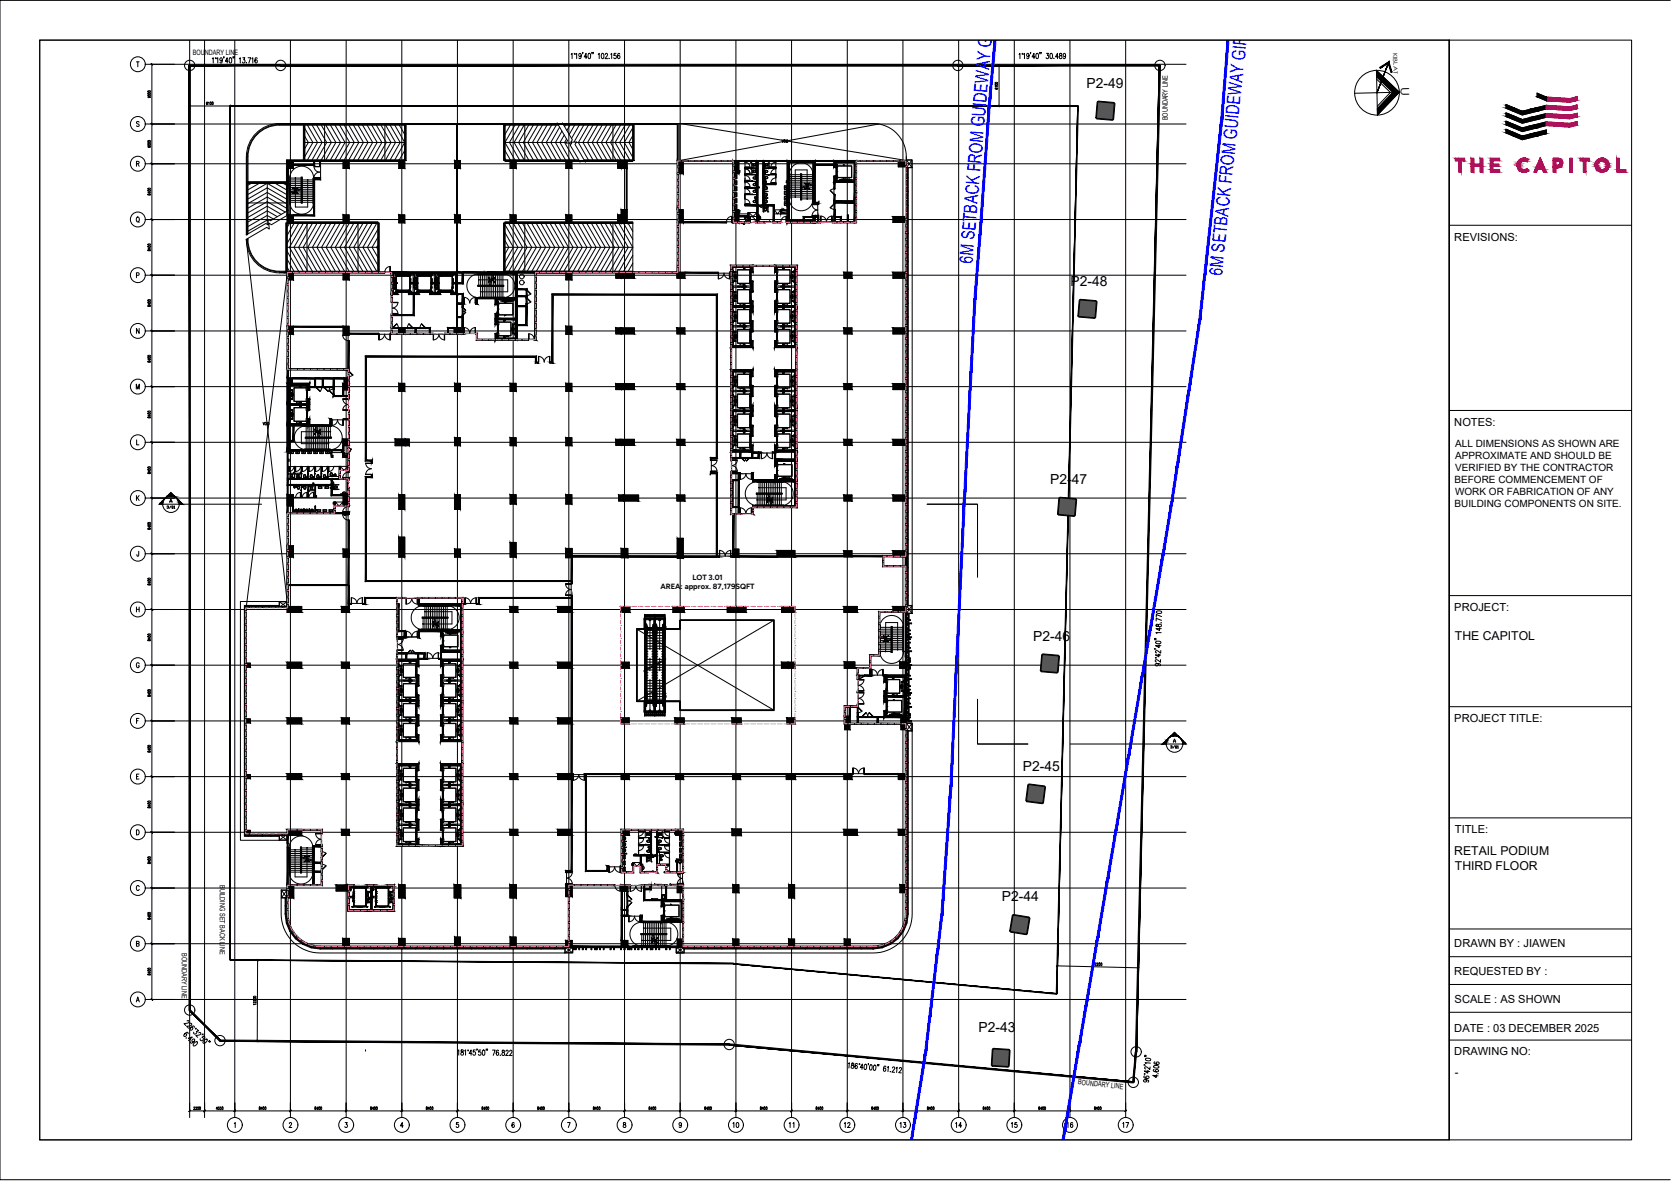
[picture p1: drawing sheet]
<svg xmlns="http://www.w3.org/2000/svg" width="420mm" height="297mm" viewBox="0 0 420 297" stroke-linecap="round" stroke-linejoin="round" font-family="sans-serif">
<defs><g id="words">
<g font-size="4.7" fill="#00f">
<text x="244.5" y="66.2" transform="rotate(-85 244.5 66.2)">6M SETBACK FROM GUIDEWAY GIRDER</text>
<text x="307.3" y="69.3" transform="rotate(-84 307.3 69.3)">6M SETBACK FROM GUIDEWAY GIRDER</text>
</g>
<g font-size="4.4">
<text x="183.1" y="284.7">10</text>
<text x="211" y="284.7">12</text>
<text x="225.1" y="284.7">13</text>
<text x="239.2" y="284.7">14</text>
<text x="252.9" y="284.7">15</text>
<text x="267.1" y="284.7">16</text>
<text x="281.2" y="284.7">17</text>
</g>
<text font-size="4" x="200.4" y="284.7" transform="rotate(-90 200.4 284.7)">11</text>
<g font-size="3.5">
<text x="273.2" y="22">P2-49</text>
<text x="269.2" y="71.9">P2-48</text>
<text x="264.1" y="121.6">P2-47</text>
<text x="259.8" y="161">P2-46</text>
<text x="257.2" y="193.7">P2-45</text>
<text x="251.9" y="226.5">P2-44</text>
<text x="246" y="259.3">P2-43</text>
</g>
<g font-size="3.1">
<text x="365.8" y="160.8">THE CAPITOL</text>
<text x="365.7" y="214.8">RETAIL PODIUM</text>
<text x="365.8" y="218.6">THIRD FLOOR</text>
</g>
<text font-size="2.9" x="352.2" y="22" transform="rotate(89 352.2 22)">U</text>
<g font-size="2.8">
<text x="365.7" y="60.5">REVISIONS:</text>
<text x="365.7" y="107">NOTES:</text>
<text x="365.7" y="153.5">PROJECT:</text>
<text x="365.7" y="181.4">PROJECT TITLE:</text>
<text x="365.8" y="209.3">TITLE:</text>
<text x="365.7" y="237.9">DRAWN BY : JIAWEN</text>
<text x="365.7" y="245.1">REQUESTED BY :</text>
<text x="365.8" y="252.1">SCALE : AS SHOWN</text>
<text x="365.7" y="259.3">DATE : 03 DECEMBER 2025</text>
<text x="365.7" y="265.2">DRAWING NO:</text>
<text x="365.8" y="270.5">-</text>
</g>
<g font-size="2.5">
<text x="365.9" y="112.2">ALL DIMENSIONS AS SHOWN ARE</text>
<text x="365.9" y="115.3">APPROXIMATE AND SHOULD BE</text>
<text x="365.9" y="118.3">VERIFIED BY THE CONTRACTOR</text>
<text x="365.7" y="121.3">BEFORE COMMENCEMENT OF</text>
<text x="365.9" y="124.4">WORK OR FABRICATION OF ANY</text>
<text x="365.7" y="127.4">BUILDING COMPONENTS ON SITE.</text>
</g>
<g font-size="1.9">
<text x="48.5" y="13.7">BOUNDARY LINE</text>
<text x="293.6" y="30.3" transform="rotate(-90 293.6 30.3)">BOUNDARY LINE</text>
<text x="166.1" y="147.9">AREA: approx. 87,179SQFT</text>
<text x="174.1" y="145.7">LOT 3.01</text>
<text x="55.3" y="222.4" transform="rotate(90 55.3 222.4)">BUILDING SET BACK LINE</text>
<text x="45.7" y="239.4" transform="rotate(90 45.7 239.4)">BOUNDARY LINE</text>
<text x="271" y="272.5" transform="rotate(6 271 272.5)">BOUNDARY LINE</text>
</g>
<text font-size="1.5" x="350.3" y="13.3" transform="rotate(89 350.3 13.3)">KIBLAT</text>
</g></defs>
<!-- layer: X11190-2-03-CORE$0$Truss_1 -->
<g fill="none" stroke="#000" stroke-width=".51">
<path d="M162.2 158.2v10.2v-8M162.2 157.6v.1M162.2 157.7v.1M162.2 157.8v.1M162.2 157.9v.1M162.2 158h.1M162.2 158.1v.1M162.2 159.8v.2M162.2 159.6v.2M162.2 159.3v.3M162.2 158.9v.4M162.2 158.2v.7"/>
<path d="M162.2 157.6v.3M162.2 158h.1h-.1M162.2 157.6v-2.1h4.9v2.1M162.2 157.8h.1M162.2 158.1h.1M162.2 157.9h.1M162.2 159.8h.1M162.2 159.6h.1M162.2 159.3h.1M162.2 158.9h.1M162.2 158.2h.1M162.2 157.6h.1"/>
<path d="M162.2 157.7h.1M162.3 159.1h-.1h.1M162.5 158.2h.1l-.1 .2M162.5 157.8l.1-.1-.1 .3M162.5 157.1h.1l-.1 .6M162.5 157.6h.1zM162.5 157.7l.1-.1-.1 .1M162.5 157.8l.1-.1-.1 .2M162.5 157.7h.1l-.1 .1M162.5 157.9h.1l-.1 .1M162.5 158h.1M162.5 158h.1h-.1"/>
<path d="M162.5 158.1h.1M162.5 158h.1l-.1 .1M162.5 158.1h.1l-.1 .1M162.6 158.1h1.7M162.6 158h1.7M162.6 157.9h1.7M162.6 159.2h-.1h.1v9M162.6 159l-.1 .2M162.6 158.8l-.1 .3M162.6 158.6l-.1 .2M162.6 158.4l-.1 .2M162.6 158h-.1l.1 .1 1.8 .1"/>
<path d="M162.6 157.9h-.1M162.6 157.8h1.7M162.6 158.1h1.8M164.3 159.2h.1M164.3 159l.1 .1M164.3 158.8h.1M164.3 158.6h.1M164.3 158.4h.1M164.3 158h.1M164.3 157.7h.1M164.3 157.6l.1 .1zM164.3 157.7l.1 .1"/>
<path d="M164.3 157.9h.1M164.3 158.1h.1M164.3 158.1l.1 .1M164.3 159.2v8M164.4 159.1l-.1-.1 .1 .2M164.4 158.8h-.1l.1 .3M164.4 158.6h-.1l.1 .2M164.4 158.4h-.1l.1 .2M164.4 158.2h-.1l.1 .2M164.4 158h-.1l.1 .2M164.4 157.7h-.1l.1 .3M164.4 157.1h-.1l.1 .6"/>
<path d="M164.4 157.7h-.1M164.4 157.8l-.1 .1M164.4 157.7h-.1l.1 .1M164.4 157.9l-.1 .1M164.4 158h-.1M164.4 158h-.1h.1M164.5 158h.1h-.1M164.5 157.8h.3M164.5 158l.3 .1M164.5 157.9h.3M164.5 159.6h.3M164.5 159.3h.3"/>
<path d="M164.5 159.1h.1M164.5 158.9h.3M164.5 158.2h.3M164.5 157.6h.3M164.5 157.7h.3M164.6 158.2v8.8v-7.2M164.6 159.8h-.1h.1M164.7 158.1h.1M164.6 159.1v.7M164.6 157.6v.6M164.6 157.6v.3M164.6 157.9v.1"/>
<path d="M164.6 158.1v.1M164.6 158h.2h-.2M164.6 155.5v2.1M164.6 158h.2M164.7 157.6v.2M164.7 157.8l-.1 .1M164.7 157.9v.1M164.7 158h-.1M164.7 158l-.1 .1M164.7 158.1l-.1 .1M164.7 157.8v.1M164.7 158h.1"/>
<path d="M164.7 158.2l-.1 .9M164.7 159.8h.1M164.8 159.1h-.1h.1M164.9 158.2h.1l-.1 .2M164.9 157.8l.1-.1-.1 .3M164.9 157.1h.1l-.1 .6M164.9 157.6h.1zM164.9 157.7l.1-.1-.1 .1M164.9 157.8l.1-.1-.1 .2M164.9 157.7h.1l-.1 .1M164.9 157.9h.1l-.1 .1M164.9 158h.1"/>
<path d="M164.9 158h.1h-.1M164.9 158.1h.1M164.9 158h.1l-.1 .1M164.9 158.1h.1l-.1 .1M165 158.1h1.7M165 158h1.7M165 157.9h1.7M165 159.2h-.1h.1v7.6M165 159l-.1 .2M165 158.8l-.1 .3M165 158.6l-.1 .2M165 158.4l-.1 .2"/>
<path d="M165 158h-.1l.1 .1 1.8 .1M165 157.9h-.1M165 157.8h1.7M165 158.1h1.8M166.7 159.2h.1M166.7 159l.1 .1M166.7 158.8h.1M166.7 158.6h.1M166.7 158.4h.1M166.7 158h.1M166.7 157.7h.1M166.7 157.6l.1 .1z"/>
<path d="M166.7 157.7l.1 .1M166.7 157.9h.1M166.7 158.1h.1M166.7 158.1l.1 .1M166.7 159.2v6.7M166.8 159.1l-.1-.1 .1 .2M166.8 158.8h-.1l.1 .3M166.8 158.6h-.1l.1 .2M166.8 158.4h-.1l.1 .2M166.8 158.2h-.1l.1 .2M166.8 158h-.1l.1 .2M166.8 157.7h-.1l.1 .3"/>
<path d="M166.8 157.1h-.1l.1 .6M166.8 157.7h-.1M166.8 157.8l-.1 .1M166.8 157.7h-.1l.1 .1M166.8 157.9l-.1 .1M166.8 158h-.1M166.8 158h-.1h.1M166.9 158h.2h-.2M166.9 157.8h.2M166.9 158h.2M166.9 157.9h.2M166.9 159.6h.2"/>
<path d="M166.9 159.3h.2M166.9 159.1h.2M166.9 158.9h.2M166.9 158.2h.2M166.9 157.6h.2M166.9 157.7h.2M167.1 158.2v7.5v-5.3M167.1 159.8h-.2h.2M167.1 157.6v.1M167.1 157.7v.1M167.1 157.8v.1M167.1 157.9v.1"/>
<path d="M167.1 158h.1M167.1 158v.1M167.1 158.1v.1M167.1 159.8v.2M167.1 159.6v.2M167.1 159.3v.3M167.1 159.1v.2M167.1 158.9v.2M167.1 158.2v.7M167.1 157.6v.6M162.2 160.2v.2M162.2 160v.2"/>
<path d="M162.2 174.8v.2M162.2 175v.2M162.2 175.2v.2M162.2 175.4v.2M162.2 175.6v.6M162.2 174.3v3.3v-3.3v.5M162.2 176.2v.6M162.2 174.4l.1 .2-.1 .2M162.2 174.3v.1M162.2 176.7v.1M162.2 176.6v.1M162.2 176.5v.1"/>
<path d="M162.2 176.4v.1M162.2 176.4h.1M162.2 176.3v.1M162.2 176.2v.1M162.2 160.4h.1M162.2 160.2h.1M162.2 160h.1M162.2 176.6h.1M162.2 176.3h.1M162.2 176.5h.1M162.2 175.4h.1M162.2 176.2h.1"/>
<path d="M162.2 175.6h.1M162.2 175h.1M162.2 174.8h.1M162.2 174.4h.1M162.2 174.3h.1M162.2 176.8h.1M162.2 176.7h.1M162.3 175.2h-.1h.1M162.3 176.4h-.1h.1M162.5 175.4h.1l-.1 .2M162.5 175.2l.1 .2M162.5 174.8h.1l-.1 .2"/>
<path d="M162.5 174.6l.1 .2M162.5 174.4l.1 .2M162.5 174.3l.1 .1M162.5 176.7l.1 .1zM162.5 176.6l.1 .1h-.1M162.5 176.6l.1 .1M162.5 176.5h.1l-.1 .1M162.5 176.5h.1M162.5 176.4h.1h-.1M162.6 175.6l-.1 .6 .1 .1M162.6 176.7h-.1M162.6 176.5l-.1 .1"/>
<path d="M162.6 176.4l-.1 .1M162.6 176.4h-.1M162.6 176.3l-.1 .1M162.6 176.3h-.1h1.8M162.6 176.6h1.7M162.6 176.2h1.7M162.6 176.4h1.8M162.6 176.4h1.7M162.6 176.5h1.7M162.6 168.4v5.8M162.6 175v.2M164.3 176.3h-1.7h1.7"/>
<path d="M164.3 176.4h-1.7h1.7M164.3 176.5h-1.7h1.7M164.3 175.6l.1 .7M164.3 175.4l.1 .2M164.3 175.2l.1 .2M164.3 174.6l.1 .2M164.3 174.4l.1 .2M164.3 176.8l.1-.1zM164.3 176.7h.1zM164.3 176.5l.1 .1-.1 .1zM164.3 176.4h.1zM164.3 176.4h.1"/>
<path d="M164.3 176.3l.1 .1M164.3 176.3h.1M164.3 174.8v.2M164.3 167.5v6.7M164.4 175h-.1l.1 .2M164.4 174.3l-.1-.1 .1 .2M164.4 176.6l-.1 .1h.1M164.4 176.6l-.1 .1M164.4 176.5h-.1l.1 .1M164.4 176.5h-.1M164.4 176.4h-.1h.1M164.4 176.3h-.1l.1 .1"/>
<path d="M164.4 176.3h-.1M164.5 174.6h.3l-.2 .2M164.5 160.4h.3M164.5 160.2h.3M164.5 160h.3M164.5 176.6h.3M164.5 176.3h.3M164.5 176.4h.3M164.5 176.5h.3M164.5 175.4h.3M164.5 176.2h.3M164.5 175.2h.2"/>
<path d="M164.5 175h.3M164.5 174.8h.3M164.5 174.4h.3M164.5 174.3h.3M164.5 176.8h.3M164.5 176.7h.3M164.6 174.8v.2M164.6 175v.2M164.6 175.2v.2M164.6 175.4v.2M164.6 174.6v.2M164.6 174.4v.2"/>
<path d="M164.6 174.3v.1M164.6 174.3v3.3v-3.3v.5M164.6 176.5v.3M164.6 176.4v.1M164.6 176.3v.1M164.6 176.2v.1M164.6 175.6v.6M164.6 176.2v.6M164.6 176.6v.2M164.6 176.5v.1M164.6 176.4h.1M164.7 174.8l-.1 .2"/>
<path d="M164.7 175l-.1 .2M164.7 175.2l-.1 .2M164.7 174.3l-.1 .1M164.7 174.4l-.1 .2M164.8 175.6h-.3l.1 .6M164.8 175.2h-.1h.1M164.8 176.4h-.2h.2M164.9 175.4h.1l-.1 .2M164.9 175.2l.1 .2M164.9 174.8h.1l-.1 .2M164.9 174.6l.1 .2M164.9 174.4l.1 .2"/>
<path d="M164.9 174.3l.1 .1M164.9 176.7l.1 .1zM164.9 176.6l.1 .1h-.1M164.9 176.6l.1 .1M164.9 176.5h.1l-.1 .1M164.9 176.5h.1M164.9 176.4h.1h-.1M165 175.6l-.1 .6 .1 .1M165 176.7h-.1M165 176.5l-.1 .1M165 176.4l-.1 .1M165 176.4h-.1"/>
<path d="M165 176.3l-.1 .1M165 176.3h-.1h1.8M165 176.6h1.7M165 176.2h1.7M165 176.4h1.8M165 176.4h1.7M165 176.5h1.7M165 167.1v7.1M165 175v.2M166.7 176.3h-1.7h1.7M166.7 176.4h-1.7h1.7M166.7 176.5h-1.7h1.7"/>
<path d="M166.7 175.6l.1 .7M166.7 175.4l.1 .2M166.7 175.2l.1 .2M166.7 174.6l.1 .2M166.7 174.4l.1 .2M166.7 176.8l.1-.1zM166.7 176.7h.1zM166.7 176.5l.1 .1-.1 .1zM166.7 176.4h.1zM166.7 176.4h.1M166.7 176.3l.1 .1M166.7 176.3h.1"/>
<path d="M166.7 174.8v.2M166.7 166.2v8M166.8 175h-.1l.1 .2M166.8 174.3l-.1-.1 .1 .2M166.8 176.6l-.1 .1h.1M166.8 176.6l-.1 .1M166.8 176.5h-.1l.1 .1M166.8 176.5h-.1M166.8 176.4h-.1h.1M166.8 176.3h-.1l.1 .1M166.8 176.3h-.1M166.9 160.4h.2"/>
<path d="M166.9 160.2h.2M166.9 160h.2M166.9 176.6h.2M166.9 176.3h.2M166.9 176.4h.2M166.9 176.5h.2M166.9 175.4h.2M166.9 176.2h.2M166.9 175.2h.2M166.9 175h.2M166.9 174.8h.2M166.9 174.6h.2"/>
<path d="M166.9 174.4h.2M166.9 174.3h.2M166.9 176.8h.2M166.9 176.7h.2M167.1 174.8v.2M167.1 175v.2M167.1 175.2v.2M167.1 175.4v.2M167.1 175.6h-.2h.2v.6M167.1 174.6v.2M167.1 174.4v.2M167.1 174.3v.1"/>
<path d="M167.1 174.3v3.3M167.1 175.6v.6M167.1 174.8v-.5v3.3M167.1 176.7v.1M167.1 176.6v.1M167.1 176.5v.1M167.1 176.4v.1M167.1 176.4h.1M167.1 176.3v.1M167.1 160.2v.2M167.1 160v.2M167.1 166v12.9h-2.5v-11.6v11.6h-2.4v-10.3v10.3"/>
<path d="M167.1 176.5v.3M167.1 176.2v.1M167.1 176.2v.6M167.1 174.4v-.1v3.3"/>
</g>
<g fill="#000">
<circle cx="162.2" cy="157.6" r=".25"/>
<circle cx="162.6" cy="157.7" r=".25"/>
<circle cx="162.6" cy="157.9" r=".25"/>
<circle cx="162.6" cy="158" r=".25"/>
<circle cx="165" cy="157.9" r=".25"/>
<circle cx="165" cy="158" r=".25"/>
<circle cx="165" cy="157.7" r=".25"/>
<circle cx="167.1" cy="157.6" r=".25"/>
<circle cx="167.1" cy="157.9" r=".25"/>
<circle cx="167.1" cy="158" r=".25"/>
<circle cx="167.1" cy="158.1" r=".25"/>
<circle cx="162.2" cy="175" r=".25"/>
<circle cx="162.2" cy="176.2" r=".25"/>
<circle cx="162.2" cy="174.4" r=".25"/>
<circle cx="162.2" cy="176.5" r=".25"/>
<circle cx="162.2" cy="174.8" r=".25"/>
<circle cx="162.2" cy="174.6" r=".25"/>
<circle cx="162.2" cy="176.8" r=".25"/>
<circle cx="162.2" cy="176.3" r=".25"/>
<circle cx="162.2" cy="175.2" r=".25"/>
<circle cx="162.2" cy="176.4" r=".25"/>
<circle cx="164.3" cy="176.5" r=".25"/>
<circle cx="164.3" cy="176.4" r=".25"/>
<circle cx="164.3" cy="176.7" r=".25"/>
<circle cx="164.6" cy="176.4" r=".25"/>
<circle cx="164.6" cy="176.8" r=".25"/>
<circle cx="164.6" cy="176.5" r=".25"/>
<circle cx="164.6" cy="176.3" r=".25"/>
<circle cx="166.7" cy="176.4" r=".25"/>
<circle cx="166.7" cy="176.7" r=".25"/>
<circle cx="166.7" cy="176.5" r=".25"/>
<circle cx="167.1" cy="174.8" r=".25"/>
<circle cx="167.1" cy="175.2" r=".25"/>
<circle cx="167.1" cy="174.3" r=".25"/>
<circle cx="167.1" cy="175" r=".25"/>
<circle cx="167.1" cy="176.2" r=".25"/>
</g>
<!-- layer: X11190-2-03-CORE$0$center -->
<g fill="none" stroke="#000" stroke-width=".25">
<path d="M163.2 155.7h.4M163.4 155.4v7.8M163.6 155.3l-.1 .3M165.7 155.7h.4M165.9 155.4v7.8M163.2 178.6h.4M163.4 165.4v2.3M163.4 168v.6M163.4 170.7v8.3M165.7 178.6h.4M165.9 165.4v1M165.9 166.6v2"/>
<path d="M165.9 170.7v8.3"/>
</g>
<!-- layer: X11190-2-03-CORE$0$Truss_3 -->
<path d="M162.2 155.7h4.9M162.2 178.6h4.9" fill="none" stroke="#000" stroke-width=".25"/>
<!-- layer: X11190-2-03-CORE$0$Balustrade_1 -->
<g fill="none" stroke="#000" stroke-width=".51">
<path d="M162.5 157h.1M162.3 157l.2 .1zM162.3 157.1l.2 .2zM162.3 157.3l.2 .1zM162.3 159.8l.2 .2zM162.3 159.6l.2 .2zM162.3 157.4l.2 .2zM162.3 159.3l.2 .3zM162.3 157.6l.2 .1zM162.3 159.1l.2 .2zM162.3 157.7l.2 1.4zM164.4 157h.1z"/>
<path d="M164.4 157l.1 .1zM164.4 157.1l.1 .2zM164.4 157.3l.1 .1zM164.4 159.8l.1 .2zM164.4 159.6l.1 .2zM164.4 157.4l.1 .2zM164.4 159.3l.1 .3zM164.4 157.6l.1 .1zM164.4 159.1l.1 .2zM164.4 157.7h.1v1.4h-.1zM164.8 157h.1zM164.8 157l.1 .1z"/>
<path d="M164.8 157.1l.1 .2zM164.8 157.3l.1 .1zM164.8 159.8l.1 .2zM164.8 159.6l.1 .2zM164.8 157.4l.1 .2zM164.8 159.3l.1 .3zM164.8 157.6l.1 .1zM164.8 159.1l.1 .2zM164.8 157.7h.1v1.4h-.1zM166.8 157h.1zM166.8 157l.1 .1zM166.8 157.1l.1 .2z"/>
<path d="M166.8 157.3l.1 .1zM166.8 159.8l.1 .2zM166.8 159.6l.1 .2zM166.8 157.4l.1 .2zM166.8 159.3l.1 .3zM166.8 157.6l.1 .1zM166.8 159.1l.1 .2zM166.8 157.7h.1v1.4h-.1zM162.3 160.5l.2 .2zM162.3 160.3l.2 .2zM162.3 160l.2 .3zM162.5 177.4h.1"/>
<path d="M162.3 177.2l.2 .1zM162.3 173.9l.2 2.5zM162.3 173.9l.2 .2zM162.3 177.1l.2 .1zM162.3 174.1l.2 .2zM162.3 177l.2 .1zM162.3 174.3l.2 .2zM162.3 174.5l.2 .3zM162.3 176.8l.2 .2zM162.3 174.8l.2 .2zM162.3 176.6l.2 .2zM162.3 175l.2 .3z"/>
<path d="M162.3 175.3l.2 1.3zM162.5 168.2l-.2-7.5v7.6M162.5 168.5v7.9l-.2-7.9M164.4 160.5l.1 .2zM164.4 160.3l.1 .2zM164.4 160l.1 .3zM164.4 177.4h.1zM164.4 177.3l.1 .1zM164.4 177.2l.1 .1zM164.4 173.9h.1v2.5h-.1zM164.4 173.9l.1 .2zM164.4 177.1l.1 .1z"/>
<path d="M164.4 174.1l.1 .2zM164.4 177l.1 .1zM164.4 174.3l.1 .2zM164.4 174.5l.1 .3zM164.4 176.8l.1 .2zM164.4 174.8l.1 .2zM164.4 176.6l.1 .2zM164.4 175l.1 .3zM164.4 175.3h.1v1.3h-.1zM164.5 167.1v-6.4h-.1v6.5M164.5 167.4v9h-.1v-9M164.8 160.5l.1 .2z"/>
<path d="M164.8 160.3l.1 .2zM164.8 160l.1 .3zM164.8 177.4h.1zM164.8 177.3l.1 .1zM164.8 177.2l.1 .1zM164.8 173.9h.1v2.5h-.1zM164.8 173.9l.1 .2zM164.8 177.1l.1 .1zM164.8 174.1l.1 .2zM164.8 177l.1 .1zM164.8 174.3l.1 .2zM164.8 174.5l.1 .3z"/>
<path d="M164.8 176.8l.1 .2zM164.8 174.8l.1 .2zM164.8 176.6l.1 .2zM164.8 175l.1 .3zM164.8 175.3h.1v1.3h-.1zM164.9 166.9v-6.2h-.1v6.3M164.9 167.1v9.3h-.1v-9.2M166.8 160.5l.1 .2zM166.8 160.3l.1 .2zM166.8 160l.1 .3zM166.8 177.4h.1zM166.8 177.3l.1 .1z"/>
<path d="M166.8 177.2l.1 .1zM166.8 173.9h.1v2.5h-.1zM166.8 173.9l.1 .2zM166.8 177.1l.1 .1zM166.8 174.1l.1 .2zM166.8 177l.1 .1zM166.8 174.3l.1 .2zM166.8 174.5l.1 .3zM166.8 176.8l.1 .2zM166.8 174.8l.1 .2zM166.8 176.6l.1 .2zM166.8 175l.1 .3z"/>
<path d="M166.8 175.3h.1v1.3h-.1zM166.9 165.8v-5.1h-.1v5.1M166.9 166v10.4h-.1v-10.3"/>
</g>
<!-- layer: X11190-2-03-CORE$0$Floor_1 -->
<path d="M162.1 158.2v-2.8h5.1v2.8M162.1 155.7h.1M167.1 155.7h.1M162.1 176.2v2.8h5.1v-2.8M162.1 178.7h.1M167.1 178.7h.1" fill="none" stroke="#000" stroke-width=".51"/>
<!-- layer: X11190-2-03-CORE$0$Step_2 -->
<g fill="none" stroke="#000" stroke-width=".25">
<path d="M162.6 159.7h1.7M162.6 159h1.7M162.6 158.4h1.7M165 159.7h1.7M165 159h1.7M165 158.4h1.7M162.6 162.4h1.7M162.6 161.7h1.7M162.6 161h1.7M162.6 163h1.7M162.6 163.7h.3M162.6 166.4h1.7"/>
<path d="M162.6 165.7h1.7M162.6 165h.3M162.6 164.4h.3M162.6 160.4h1.7M162.6 167h1.7M162.6 167.7h.8M162.6 171h1.7M162.6 171.7h1.7M162.6 173h1.7M162.6 172.4h1.7M162.6 173.7h1.7M162.6 175h1.7"/>
<path d="M162.6 174.4h1.7M162.6 175.7h1.7M162.6 169h.3M162.6 169.7h.3M162.6 170.4h.3M162.7 168.4h1.6M163.9 167.7h.4M163.9 163.7h.4M163.9 165h.4M163.9 164.4h.4M163.9 169h.4M163.9 169.7h.4"/>
<path d="M163.9 170.4h.4M165 162.4h1.7M165 161.7h1.7M165 161h1.7M165 163h1.7M165 163.7h.4M165 166.4h.9M165 165.7h1.7M165 165h.4M165 164.4h.4M165 160.4h1.7M165 167.7h1.7"/>
<path d="M165 171h1.7M165 171.7h1.7M165 173h1.7M165 172.4h1.7M165 173.7h1.7M165 175h1.7M165 174.4h1.7M165 175.7h1.7M165 169h.4M165 169.7h.4M165 168.4h1.7M165 170.4h.4"/>
<path d="M165.1 167h1.6M166.3 166.4h.4M166.3 163.7h.4M166.3 165h.4M166.3 164.4h.4M166.3 169h.4M166.3 169.7h.4M166.3 170.4h.4"/>
</g>
<!-- layer: X11190-2-03-CORE$0$Oil separator with water_1 -->
<g fill="none" stroke="#000" stroke-width=".51">
<circle cx="163.4" cy="155.7" r=".13"/>
<circle cx="165.9" cy="155.7" r=".12"/>
<circle cx="163.4" cy="178.6" r=".13"/>
<circle cx="165.9" cy="178.6" r=".12"/>
</g>
<!-- layer: X11190-2-03-CORE$0$21-WL-RC -->
<g fill="#000" stroke="#000" stroke-width=".25">
<path d="M198 56h7l-6.5-.5zM198.5 55.5h5.9l.6 .5z"/>
<path d="M198 56h7l-6.5-.5zM198.5 55.5h5.9l.6 .5z"/>
<path d="M198.5 40.8l-.5 10.3h.5zM198 40.3l.5 .5-.5 10.3z"/>
<path d="M198.5 40.8l-.5 10.3h.5zM198 40.3l.5 .5-.5 10.3z"/>
<path d="M198.5 54.4l-.5 1.6 .5-.5zM198 54.4h.5l-.5 1.6z"/>
<path d="M198.5 54.4l-.5 1.6 .5-.5zM198 54.4h.5l-.5 1.6z"/>
<path d="M205 40.3l-.6 10.8h.6zM204.4 40.8l.6-.5-.6 10.8z"/>
<path d="M205 40.3l-.6 10.8h.6zM204.4 40.8l.6-.5-.6 10.8z"/>
<path d="M205 54.4l-.6 1.1 .6 .5zM204.4 54.4h.6l-.6 1.1z"/>
<path d="M205 54.4l-.6 1.1 .6 .5zM204.4 54.4h.6l-.6 1.1z"/>
<path d="M198 40.3l6.4 .5 .6-.5zM198 40.3l6.4 .5h-5.9z"/>
<path d="M210.2 40.8l-.5 1.2h.5zM209.7 40.3l.5 .5-.5 1.2z"/>
<path d="M210.2 40.8l-.5 1.2h.5zM209.7 40.3l.5 .5-.5 1.2z"/>
<path d="M209.7 40.3l.5 .5h4.6zM209.7 40.3h5.7l-.6 .5z"/>
<path d="M210.2 44.3l-.5 1.5 .5-.3zM209.7 44.3h.5l-.5 1.5z"/>
<path d="M210.2 44.3l-.5 1.5 .5-.3zM209.7 44.3h.5l-.5 1.5z"/>
<path d="M210.2 45.5l4.7 .2-.1-.2zM210 45.7l.2-.2 4.7 .2z"/>
<path d="M210.2 45.5l4.7 .2-.1-.2zM210 45.7l.2-.2 4.7 .2z"/>
<path d="M214.8 40.8v4.7l.1-4.8zM214.9 40.7v5l-.1-.2z"/>
<path d="M214.8 51v5l.1-5.2zM214.9 50.8v5.2h-.1z"/>
<path d="M214.8 45.8v4.7l.1-4.8zM214.9 45.7v5.1l-.1-.3z"/>
<path d="M209.7 50.5l5.2 .3-.1-.3zM209.7 50.5l5.2 .3h-5.2z"/>
<path d="M209.7 50.5l5.2 .3-.1-.3zM209.7 50.5l5.2 .3h-5.2z"/>
<path d="M210 45.7l4.8 .1 .1-.1zM209.7 45.8l.3-.1 4.8 .1z"/>
<path d="M210 45.7l4.8 .1 .1-.1zM209.7 45.8l.3-.1 4.8 .1z"/>
<path d="M214.9 40.7v5l.5-5.4zM215.4 40.3v5.4h-.5z"/>
<path d="M214.9 50.8v5.2l.5-5zM215.4 51v5h-.5z"/>
<path d="M214.9 45.7v5.1zM214.9 45.7v5.1z"/>
<path d="M214.9 45.7v5.1l.5-5.1zM215.4 45.7v5.3l-.5-.2z"/>
<path d="M209.7 50.8l5.1 .2 .1-.2zM209.7 50.8l5.1 .2h-5.1z"/>
<path d="M209.7 50.8l5.1 .2 .1-.2zM209.7 50.8l5.1 .2h-5.1z"/>
<path d="M98.4 74h1.5l-1-.5zM98.9 73.5h1v.5z"/>
<path d="M98.4 68.3v5.7l.5-5.2zM98.9 68.8v4.7l-.5 .5z"/>
<path d="M102.8 73.5v.5h2.5zM102.8 73.5h2.5v.5z"/>
<path d="M102.8 73.5v.5h2.5zM102.8 73.5h2.5v.5z"/>
<path d="M108.1 73.5v.5h2.5zM108.1 73.5h2.5v.5z"/>
<path d="M108.1 73.5v.5h2.5zM108.1 73.5h2.5v.5z"/>
<path d="M113.5 73.5v.5h1.5zM113.5 73.5h1l.5 .5z"/>
<path d="M113.5 73.5v.5h1.5zM113.5 73.5h1l.5 .5z"/>
<path d="M98.4 68.3l16.1 .5 .5-.5zM98.4 68.3l16.1 .5h-15.6z"/>
<path d="M115 68.3l-.5 5.2 .5 .5zM115 68.3l-.5 5.2v-4.7z"/>
<path d="M115 68.3l-.5 5.2 .5 .5zM115 68.3l-.5 5.2v-4.7z"/>
<path d="M122.6 68.3v.5h7zM122.6 68.3h7.5l-.5 .5z"/>
<path d="M122.6 68.3v.5h7zM122.6 68.3h7.5l-.5 .5z"/>
<path d="M124.5 78.8v1.4l.4-1.4zM124.9 78.8v1.4h-.4z"/>
<path d="M124.5 78.8v1.4l.4-1.4zM124.9 78.8v1.4h-.4z"/>
<path d="M124.5 74.8v1.7l.5-1.2zM125 75.3v1.2h-.5z"/>
<path d="M124.5 74.8v1.7l.5-1.2zM125 75.3v1.2h-.5z"/>
<path d="M124.5 74.8l.2 .2h5zM124.5 74.8h5.1l.1 .2z"/>
<path d="M124.5 74.8l.2 .2h5zM124.5 74.8h5.1l.1 .2z"/>
<path d="M124.9 78.8v1.4l.1-1.4zM125 78.8v1.2l-.1 .2z"/>
<path d="M124.9 78.8v1.4l.1-1.4zM125 78.8v1.2l-.1 .2z"/>
<path d="M124.7 75l.3 .3h4.6zM124.7 75h5l-.1 .3z"/>
<path d="M124.7 75l.3 .3h4.6zM124.7 75h5l-.1 .3z"/>
<path d="M129.6 68.8v6l.1-6.1zM129.7 68.7v6.3l-.1-.2z"/>
<path d="M129.7 75l-.1 5zM129.7 75v5.1l-.1-.1z"/>
<path d="M129.6 68.8v6l.1-6.1zM129.7 68.7v6.3l-.1-.2z"/>
<path d="M129.7 75l-.1 5zM129.7 75v5.1l-.1-.1z"/>
<path d="M129.7 68.7v6.3l.4-6.7zM130.1 68.3v6.5l-.4 .2z"/>
<path d="M129.7 75v5.1zM129.8 75v5.2z"/>
<path d="M129.7 75v5.1zM129.8 75v5.2z"/>
<path d="M129.7 68.7v6.3l.4-6.7zM130.1 68.3v6.5l-.4 .2z"/>
<path d="M129.8 75v5.2l.3-5.4zM130.1 74.8v5.4h-.3z"/>
<path d="M129.8 75v5.2l.3-5.4zM130.1 74.8v5.4h-.3z"/>
<path d="M183.7 77h.4v10zM183.7 77v10.3l.4-.3z"/>
<path d="M183.7 66.7l.4 .3v10zM183.7 66.7v10.3h.4z"/>
<path d="M184.1 77l.2 .2v9.7zM184.1 77v10l.2-.1z"/>
<path d="M184.1 67l.2 .2v9.6zM184.1 67v10l.2-.2z"/>
<path d="M184.3 67.2l5-.5-.4 .5zM183.7 66.7l.6 .5 5-.5z"/>
<path d="M184.3 67.2l5-.5-.4 .5zM183.7 66.7l.6 .5 5-.5z"/>
<path d="M188.9 75.7l.1 1.3zM188.9 75.7l.1 1.3z"/>
<path d="M188.9 77.2l.1 1.1zM189 77v1.3z"/>
<path d="M188.9 77.2l.1 1.1zM189 77v1.3z"/>
<path d="M188.9 75.7l.1 1.3zM188.9 75.7l.1 1.3z"/>
<path d="M188.9 67.2l.4 1.2h-.4zM189.3 66.7l-.4 .5 .4 1.2z"/>
<path d="M188.9 67.2l.4 1.2h-.4zM189.3 66.7l-.4 .5 .4 1.2z"/>
<path d="M184.3 77.2l4.7-.2-.1 .2zM184.1 77l.2 .2 4.7-.2z"/>
<path d="M184.3 77.2l4.7-.2-.1 .2zM184.1 77l.2 .2 4.7-.2z"/>
<path d="M188.9 70.7l.4 2.6h-.4zM188.9 70.7l.4 2.6v-2.6z"/>
<path d="M188.9 70.7l.4 2.6h-.4zM188.9 70.7l.4 2.6v-2.6z"/>
<path d="M189 75.7l.3 1.3h-.3zM189 75.7l.3 1.3v-1.3z"/>
<path d="M189 77l.3 1.3h-.3zM189 77l.3 1.3v-1.3z"/>
<path d="M189 77l.3 1.3h-.3zM189 77l.3 1.3v-1.3z"/>
<path d="M189 75.7l.3 1.3h-.3zM189 75.7l.3 1.3v-1.3z"/>
<path d="M184.1 77l4.8-.2 .1 .2zM184.1 77l4.8-.2h-4.6z"/>
<path d="M184.1 77l4.8-.2 .1 .2zM184.1 77l4.8-.2h-4.6z"/>
<path d="M195.1 75.7l-.3 1.3h.3zM194.8 75.7h.3l-.3 1.3z"/>
<path d="M195.1 77l-.3 1.3h.3zM194.8 77h.3l-.3 1.3z"/>
<path d="M195.1 77l-.3 1.3h.3zM194.8 77h.3l-.3 1.3z"/>
<path d="M195.1 75.7l-.3 1.3h.3zM194.8 75.7h.3l-.3 1.3z"/>
<path d="M195.2 76.8l-.1 .2h4.9zM195.2 76.8h4.6l.2 .2z"/>
<path d="M195.2 76.8l-.1 .2h4.9zM195.2 76.8h4.6l.2 .2z"/>
<path d="M194.8 66.7l.4 .5h4.6zM194.8 66.7h5.6l-.6 .5z"/>
<path d="M194.8 66.7l.4 .5h4.6zM194.8 66.7h5.6l-.6 .5z"/>
<path d="M195.2 75.7l-.1 1.3zM195.1 75.7v1.3z"/>
<path d="M195.2 77.2l-.1 1.1zM195.1 77v1.3z"/>
<path d="M195.2 77.2l-.1 1.1zM195.1 77v1.3z"/>
<path d="M195.2 75.7l-.1 1.3zM195.1 75.7v1.3z"/>
<path d="M195.2 67.2l-.4 1.2h.4zM194.8 66.7l.4 .5-.4 1.2z"/>
<path d="M195.2 67.2l-.4 1.2h.4zM194.8 66.7l.4 .5-.4 1.2z"/>
<path d="M195.1 77l.1 .2h4.6zM195.1 77h4.9l-.2 .2z"/>
<path d="M195.1 77l.1 .2h4.6zM195.1 77h4.9l-.2 .2z"/>
<path d="M195.2 70.7l-.4 2.6h.4zM194.8 70.7h.4l-.4 2.6z"/>
<path d="M195.2 70.7l-.4 2.6h.4zM194.8 70.7h.4l-.4 2.6z"/>
<path d="M199.8 77.2v9.7l.2-9.9zM200 77v10l-.2-.1z"/>
<path d="M199.8 67.2v9.6l.2-9.8zM200 67v10l-.2-.2z"/>
<path d="M200 77v10l.4-10zM200.4 77v10.3l-.4-.3z"/>
<path d="M200 67v10l.4-10.3zM200.4 66.7v10.3h-.4z"/>
<path d="M72.2 96.3l.6 .5h4.6zM72.2 96.3h5.7l-.5 .5z"/>
<path d="M72.2 96.3l.6 .5h4.6zM72.2 96.3h5.7l-.5 .5z"/>
<path d="M77.4 96.8v1.2l.5-1.7zM77.9 96.3v1.7h-.5z"/>
<path d="M77.4 96.8v1.2l.5-1.7zM77.9 96.3v1.7h-.5z"/>
<path d="M124.5 80.2v1.3l.4-1.3zM124.9 80.2v1.3h-.4z"/>
<path d="M124.5 80.2v1.3l.4-1.3zM124.9 80.2v1.3h-.4z"/>
<path d="M124.9 80.2v1.3l.1-1.2zM125 80.3v1.2h-.1z"/>
<path d="M124.9 80.2v1.3l.1-1.2zM125 80.3v1.2h-.1z"/>
<path d="M125 80l-.1 .2h4.9zM125 80h4.6l.2 .2z"/>
<path d="M125 80l-.1 .2h4.9zM125 80h4.6l.2 .2z"/>
<path d="M125 83.8l-.5 1.7 .5-.5zM124.5 83.8h.5l-.5 1.7z"/>
<path d="M125 83.8l-.5 1.7 .5-.5zM124.5 83.8h.5l-.5 1.7z"/>
<path d="M124.9 80.2l.1 .1h4.6zM124.9 80.2h4.9l-.2 .1z"/>
<path d="M124.9 80.2l.1 .1h4.6zM124.9 80.2h4.9l-.2 .1z"/>
<path d="M129.8 80.2l-.2 .1v4.7zM129.8 80.2v4.9l-.2-.1z"/>
<path d="M129.7 80.2l-.1 4.8zM129.7 80.2v4.9l-.1-.1z"/>
<path d="M125 85l5.1 .5-.5-.5zM125 85l5.1 .5h-5.6z"/>
<path d="M125 85l5.1 .5-.5-.5zM125 85l5.1 .5h-5.6z"/>
<path d="M129.7 80.2v4.9zM129.8 80.2v4.9z"/>
<path d="M129.8 80.2v4.9l.3-4.9zM130.1 80.2v5.3l-.3-.4z"/>
<path d="M129.8 80.2v4.9l.3-4.9zM130.1 80.2v5.3l-.3-.4z"/>
<path d="M183.7 87.3l.6-.4h4.6zM183.7 87.3h5.6l-.4-.4z"/>
<path d="M183.7 87.3l.6-.4h4.6zM183.7 87.3h5.6l-.4-.4z"/>
<path d="M183.7 92.9l.6 .5h4.6zM183.7 92.9h5.6l-.4 .5z"/>
<path d="M183.7 92.9l.6 .5h4.6zM183.7 92.9h5.6l-.4 .5z"/>
<path d="M188.9 85.7l.4 1.6-.4-.4zM188.9 85.7l.4 1.6v-1.6z"/>
<path d="M188.9 85.7l.4 1.6-.4-.4zM188.9 85.7l.4 1.6v-1.6z"/>
<path d="M188.9 80.7l.4 2.6h-.4zM188.9 80.7l.4 2.6v-2.6z"/>
<path d="M188.9 80.7l.4 2.6h-.4zM188.9 80.7l.4 2.6v-2.6z"/>
<path d="M189.3 92.9l-.4 .5v1.2zM189.3 92.9v1.7h-.4z"/>
<path d="M189.3 92.9l-.4 .5v1.2zM189.3 92.9v1.7h-.4z"/>
<path d="M188.9 96.9v2.7l.4-2.7zM189.3 96.9v2.7h-.4z"/>
<path d="M188.9 96.9v2.7l.4-2.7zM189.3 96.9v2.7h-.4z"/>
<path d="M195.2 85.7l-.4 1.6 .4-.4zM194.8 85.7h.4l-.4 1.6z"/>
<path d="M195.2 85.7l-.4 1.6 .4-.4zM194.8 85.7h.4l-.4 1.6z"/>
<path d="M195.2 80.7l-.4 2.6h.4zM194.8 80.7h.4l-.4 2.6z"/>
<path d="M195.2 80.7l-.4 2.6h.4zM194.8 80.7h.4l-.4 2.6z"/>
<path d="M194.8 92.9l.4 .5v1.2zM194.8 92.9v1.7h.4z"/>
<path d="M194.8 92.9l.4 .5v1.2zM194.8 92.9v1.7h.4z"/>
<path d="M194.8 96.9h.4v2.7zM194.8 96.9v2.7h.4z"/>
<path d="M194.8 96.9h.4v2.7zM194.8 96.9v2.7h.4z"/>
<path d="M195.2 86.9l5.2 .4-.6-.4zM195.2 86.9l5.2 .4h-5.6z"/>
<path d="M195.2 86.9l5.2 .4-.6-.4zM195.2 86.9l5.2 .4h-5.6z"/>
<path d="M195.2 93.4l5.2-.5-.6 .5zM194.8 92.9l.4 .5 5.2-.5z"/>
<path d="M195.2 93.4l5.2-.5-.6 .5zM194.8 92.9l.4 .5 5.2-.5z"/>
<path d="M72.6 96.7l-.4 5h.4zM72.2 96.3l.4 .4-.4 5z"/>
<path d="M72.6 101.7l-.4 5.3 .4-.2zM72.2 101.7h.4l-.4 5.3z"/>
<path d="M72.6 101.7l-.4 5.3 .4-.2zM72.2 101.7h.4l-.4 5.3z"/>
<path d="M72.6 96.7l-.4 5h.4zM72.2 96.3l.4 .4-.4 5z"/>
<path d="M72.6 106.8l-.4 6.7h.4zM72.2 107l.4-.2-.4 6.7z"/>
<path d="M72.6 101.7v5.1zM72.6 101.7v5.1z"/>
<path d="M72.6 101.7v5.1zM72.6 101.7v5.1z"/>
<path d="M72.6 96.7v5zM72.6 96.7v5z"/>
<path d="M72.6 106.8l-.4 6.7h.4zM72.2 107l.4-.2-.4 6.7z"/>
<path d="M72.8 107l-.2 6.5h.2zM72.6 106.8l.2 .2-.2 6.5z"/>
<path d="M72.8 96.8l-.2 4.9 .2-.2zM72.6 96.7l.2 .1-.2 4.9z"/>
<path d="M72.8 101.8l-.2 5 .2-.3zM72.6 101.7l.2 .1-.2 5z"/>
<path d="M72.8 107l-.2 6.5h.2zM72.6 106.8l.2 .2-.2 6.5z"/>
<path d="M72.8 101.8l-.2 5 .2-.3zM72.6 101.7l.2 .1-.2 5z"/>
<path d="M72.8 96.8l-.2 4.8 .2-.1zM72.6 96.7l.2 .1-.2 4.8z"/>
<path d="M72.8 106.5l4.7 .3-.1-.3zM72.8 106.5l4.7 .3h-4.9z"/>
<path d="M72.8 106.5l4.7 .3-.1-.3zM72.8 106.5l4.7 .3h-4.9z"/>
<path d="M77.5 101.7l-.1 1.3zM77.5 101.7v1.3h-.1z"/>
<path d="M77.4 100.3v1.2l.1-1.2zM77.5 100.3v1.4l-.1-.2z"/>
<path d="M77.4 100.3v1.2l.1-1.2zM77.5 100.3v1.4l-.1-.2z"/>
<path d="M77.5 101.7l-.1 1.3zM77.5 101.7v1.3h-.1z"/>
<path d="M77.4 105.3v1.2l.1-1.2zM77.5 105.3v1.5l-.1-.3z"/>
<path d="M77.4 105.3v1.2zM77.4 105.3v1.2z"/>
<path d="M77.4 105.3v1.2l.1-1.2zM77.5 105.3v1.5l-.1-.3z"/>
<path d="M72.8 101.5l4.7 .2-.1-.2zM72.6 101.7l.2-.2 4.7 .2z"/>
<path d="M72.8 101.5l4.7 .2-.1-.2zM72.6 101.7l.2-.2 4.7 .2z"/>
<path d="M72.6 106.8l4.8 .2 .1-.2zM72.6 106.8l4.8 .2h-4.6z"/>
<path d="M72.6 106.8l4.8 .2 .1-.2zM72.6 106.8l4.8 .2h-4.6z"/>
<path d="M77.5 101.7v1.3l.4-1.3zM77.9 101.7v1.3h-.4z"/>
<path d="M77.5 100.3v1.4l.4-1.4zM77.9 100.3v1.4h-.4z"/>
<path d="M77.5 100.3v1.4l.4-1.4zM77.9 100.3v1.4h-.4z"/>
<path d="M77.5 101.7v1.3l.4-1.3zM77.9 101.7v1.3h-.4z"/>
<path d="M77.5 106.8l-.1 .2zM77.5 106.8l-.1 .2z"/>
<path d="M77.5 105.3v1.5l.4-1.5zM77.9 105.3v1.7l-.4-.2z"/>
<path d="M77.5 106.8l-.1 .2zM77.5 106.8l-.1 .2z"/>
<path d="M77.5 105.3v1.5l.4-1.5zM77.9 105.3v1.7l-.4-.2z"/>
<path d="M72.6 101.7l4.8 .1 .1-.1zM72.6 101.7l4.8 .1h-4.6z"/>
<path d="M72.6 101.7l4.8 .1 .1-.1zM72.6 101.7l4.8 .1h-4.6z"/>
<path d="M77.5 107h.4zM77.5 106.8l.4 .2h-.4z"/>
<path d="M77.5 107h.4zM77.5 106.8l.4 .2h-.4z"/>
<path d="M77.9 105.3v1.7zM77.9 105.3v1.7z"/>
<path d="M184.1 93.3l-.4 10h.4zM183.7 92.9l.4 .4-.4 10z"/>
<path d="M184.1 103.3l-.4 10.3 .4-.4zM183.7 103.3h.4l-.4 10.3z"/>
<path d="M184.3 93.4l-.2 9.9 .2-.2zM184.1 93.3l.2 .1-.2 9.9z"/>
<path d="M184.3 103.4l-.2 9.8 .2-.1zM184.1 103.3l.2 .1-.2 9.8z"/>
<path d="M184.3 113.1l5 .5-.4-.5zM183.7 113.6l.6-.5 5 .5z"/>
<path d="M184.3 113.1l5 .5-.4-.5zM183.7 113.6l.6-.5 5 .5z"/>
<path d="M189 103.3l-.1 1.3zM189 103.3l-.1 1.3z"/>
<path d="M188.9 101.9v1.2zM189 101.9v1.4z"/>
<path d="M188.9 101.9v1.2zM189 101.9v1.4z"/>
<path d="M189 103.3l-.1 1.3zM189 103.3l-.1 1.3z"/>
<path d="M188.9 111.9v1.2l.4-1.2zM189.3 111.9v1.7l-.4-.5z"/>
<path d="M188.9 111.9v1.2l.4-1.2zM189.3 111.9v1.7l-.4-.5z"/>
<path d="M184.3 103.1l4.7 .2-.1-.2zM184.3 103.1l4.7 .2h-4.9z"/>
<path d="M184.3 103.1l4.7 .2-.1-.2zM184.3 103.1l4.7 .2h-4.9z"/>
<path d="M188.9 106.9v2.7l.4-2.7zM189.3 106.9v2.7h-.4z"/>
<path d="M188.9 106.9v2.7l.4-2.7zM189.3 106.9v2.7h-.4z"/>
<path d="M189 103.3v1.3l.3-1.3zM189.3 103.3v1.3h-.3z"/>
<path d="M189 101.9v1.4l.3-1.4zM189.3 101.9v1.4h-.3z"/>
<path d="M189 101.9v1.4l.3-1.4zM189.3 101.9v1.4h-.3z"/>
<path d="M189 103.3v1.3l.3-1.3zM189.3 103.3v1.3h-.3z"/>
<path d="M184.1 103.3l4.8 .1 .1-.1zM184.1 103.3l4.8 .1h-4.6z"/>
<path d="M184.1 103.3l4.8 .1 .1-.1zM184.1 103.3l4.8 .1h-4.6z"/>
<path d="M194.8 115.4l.1 .2h5zM194.8 115.4h5l.1 .2z"/>
<path d="M194.8 115.4l.1 .2h5zM194.8 115.4h5l.1 .2z"/>
<path d="M194.8 103.3h.3v1.3zM194.8 103.3v1.3h.3z"/>
<path d="M194.8 101.9h.3v1.4zM194.8 101.9v1.4h.3z"/>
<path d="M194.8 101.9h.3v1.4zM194.8 101.9v1.4h.3z"/>
<path d="M194.8 103.3h.3v1.3zM194.8 103.3v1.3h.3z"/>
<path d="M195.1 103.3h4.9l-4.8 .1zM195.2 103.4h4.6l.2-.1z"/>
<path d="M195.1 103.3h4.9l-4.8 .1zM195.2 103.4h4.6l.2-.1z"/>
<path d="M195.2 115.9l-.4 1.2h.4zM194.8 115.4l.4 .5-.4 1.2z"/>
<path d="M195.2 115.9l-.4 1.2h.4zM194.8 115.4l.4 .5-.4 1.2z"/>
<path d="M194.9 115.6l.3 .3h4.6zM194.9 115.6h5l-.1 .3z"/>
<path d="M194.9 115.6l.3 .3h4.6zM194.9 115.6h5l-.1 .3z"/>
<path d="M195.2 113.1h4.6l-5 .5zM194.8 113.6h5.6l-.6-.5z"/>
<path d="M195.2 113.1h4.6l-5 .5zM194.8 113.6h5.6l-.6-.5z"/>
<path d="M195.1 103.3l.1 1.3zM195.1 103.3l.1 1.3z"/>
<path d="M195.1 101.9l.1 1.2zM195.1 101.9v1.4z"/>
<path d="M195.1 101.9l.1 1.2zM195.1 101.9v1.4z"/>
<path d="M195.1 103.3l.1 1.3zM195.1 103.3l.1 1.3z"/>
<path d="M194.8 111.9h.4v1.2zM194.8 111.9v1.7l.4-.5z"/>
<path d="M194.8 111.9h.4v1.2zM194.8 111.9v1.7l.4-.5z"/>
<path d="M195.2 103.1h4.6l-4.7 .2zM195.1 103.3h4.9l-.2-.2z"/>
<path d="M195.2 103.1h4.6l-4.7 .2zM195.1 103.3h4.9l-.2-.2z"/>
<path d="M194.8 106.9h.4v2.7zM194.8 106.9v2.7h.4z"/>
<path d="M194.8 106.9h.4v2.7zM194.8 106.9v2.7h.4z"/>
<path d="M199.9 115.6l-.1 .3v4.7zM199.9 115.6v5.1l-.1-.1z"/>
<path d="M199.8 113.6v1.8l.1-1.8zM199.9 113.6v2l-.1-.2z"/>
<path d="M199.8 113.6v1.8l.1-1.8zM199.9 113.6v2l-.1-.2z"/>
<path d="M199.9 115.6l-.1 .3v4.7zM199.9 115.6v5.1l-.1-.1z"/>
<path d="M199.8 93.4l.2 9.9-.2-.2zM199.8 93.4l.2 9.9v-10z"/>
<path d="M199.8 103.4l.2 9.8-.2-.1zM199.8 103.4l.2 9.8v-9.9z"/>
<path d="M199.9 115.6v5.1l.5-5.3zM200.4 115.4v5.2l-.5 .1z"/>
<path d="M199.9 113.6v2l.5-2zM200.4 113.6v1.8l-.5 .2z"/>
<path d="M199.9 113.6v2l.5-2zM200.4 113.6v1.8l-.5 .2z"/>
<path d="M199.9 115.6v5.1l.5-5.3zM200.4 115.4v5.2l-.5 .1z"/>
<path d="M200 93.3l.4 10h-.4zM200 93.3l.4 10v-10.4z"/>
<path d="M200 103.3l.4 10.3-.4-.4zM200 103.3l.4 10.3v-10.3z"/>
<path d="M184.3 120.6l-.6 7h.6zM183.7 120.6h.6l-.6 7z"/>
<path d="M184.3 120.6l-.6 7h.6zM183.7 120.6h.6l-.6 7z"/>
<path d="M189.2 120.6l5.7 .1zM189.2 120.6l5.7 .1h-5.7z"/>
<path d="M189.2 120.6l5.7 .1zM189.2 120.6l5.7 .1h-5.7z"/>
<path d="M194.9 119.4l-.1 1.2 .1 .1zM194.8 119.4h.1l-.1 1.2z"/>
<path d="M194.9 119.4l-.1 1.2 .1 .1zM194.8 119.4h.1l-.1 1.2z"/>
<path d="M189.2 120.7l5.6 .4 .1-.4zM189.2 120.7l5.6 .4h-5.6z"/>
<path d="M189.2 120.7l5.6 .4 .1-.4zM189.2 120.7l5.6 .4h-5.6z"/>
<path d="M195.2 119.4l-.3 1.3 .3-.1zM194.9 119.4h.3l-.3 1.3z"/>
<path d="M195.2 119.4l-.3 1.3 .3-.1zM194.9 119.4h.3l-.3 1.3z"/>
<path d="M195.2 120.6l4.7 .1zM194.9 120.7l.3-.1 4.7 .1z"/>
<path d="M195.2 120.6l4.7 .1zM194.9 120.7l.3-.1 4.7 .1z"/>
<path d="M189.2 127l11.2 .6-.6-.6zM189.2 127l11.2 .6h-11.2z"/>
<path d="M189.2 127l11.2 .6-.6-.6zM189.2 127l11.2 .6h-11.2z"/>
<path d="M199.9 120.7l-.1 .4v5.9zM199.9 120.7v6.5l-.1-.2z"/>
<path d="M199.9 120.7l-.1 .4v5.9zM199.9 120.7v6.5l-.1-.2z"/>
<path d="M194.9 120.7h5zM194.9 120.7h5z"/>
<path d="M194.9 120.7h5zM194.9 120.7h5z"/>
<path d="M194.9 120.7l4.9 .4 .1-.4zM194.9 120.7l4.9 .4h-5z"/>
<path d="M194.9 120.7l4.9 .4 .1-.4zM194.9 120.7l4.9 .4h-5z"/>
<path d="M199.9 120.7v6.5l.5-6.6zM200.4 120.6v7l-.5-.4z"/>
<path d="M199.9 120.7v6.5l.5-6.6zM200.4 120.6v7l-.5-.4z"/>
<path d="M100.3 151.7l-.6 7h.6zM99.7 151.7h.6l-.6 7z"/>
<path d="M100.3 151.7l-.6 7h.6zM99.7 151.7h.6l-.6 7z"/>
<path d="M105.2 151.7v.5h10.6zM105.2 151.7h11.2l-.6 .5z"/>
<path d="M105.2 151.7v.5h10.6zM105.2 151.7h11.2l-.6 .5z"/>
<path d="M105.2 158.2l5.7 .4-.1-.4zM105.2 158.2l5.7 .4h-5.7z"/>
<path d="M110.9 158.6l-.1 1.3h.1zM110.9 158.6l-.1 1.3z"/>
<path d="M110.9 158.6l-.1 1.3h.1zM110.9 158.6l-.1 1.3z"/>
<path d="M105.2 158.6l5.6 .1 .1-.1zM105.2 158.6l5.6 .1h-5.6z"/>
<path d="M111.2 158.7l-.3 1.2h.3zM110.9 158.6l.3 .1-.3 1.2z"/>
<path d="M111.2 158.7l-.3 1.2h.3zM110.9 158.6l.3 .1-.3 1.2z"/>
<path d="M115.9 158.6l-.1 .1v4.7zM115.9 158.6v5.1l-.1-.3z"/>
<path d="M115.8 152.2v6l.1-6.1zM115.9 152.1v6.5l-.1-.4z"/>
<path d="M110.8 158.2l5.1 .4-.1-.4zM110.8 158.2l5.1 .4h-5z"/>
<path d="M110.9 158.6l4.9 .1 .1-.1zM110.9 158.6l4.9 .1h-4.6z"/>
<path d="M115.9 158.6v5.1l.5-5zM116.4 158.7v5.2l-.5-.2z"/>
<path d="M115.9 152.1v6.5l.5-6.9zM116.4 151.7v7l-.5-.1z"/>
<path d="M110.9 158.6h5zM110.9 158.6h5z"/>
<path d="M99.7 176h.4v10zM99.7 176v10.4l.4-.4z"/>
<path d="M99.7 165.7l.4 .3v10zM99.7 165.7v10.3h.4z"/>
<path d="M100.1 176l.2 .2v9.7zM100.1 176v10l.2-.1z"/>
<path d="M100.1 166l.2 .2v9.7zM100.1 166v10l.2-.1z"/>
<path d="M100.3 166.2l5-.5-.4 .5zM99.7 165.7l.6 .5 5-.5z"/>
<path d="M100.3 166.2l5-.5-.4 .5zM99.7 165.7l.6 .5 5-.5z"/>
<path d="M104.9 174.7l.1 1.3zM104.9 174.7l.1 1.3z"/>
<path d="M104.9 176.2l.1 1.2zM105 176v1.4z"/>
<path d="M104.9 176.2l.1 1.2zM105 176v1.4z"/>
<path d="M104.9 174.7l.1 1.3zM104.9 174.7l.1 1.3z"/>
<path d="M104.9 166.2l.4 1.2h-.4zM105.3 165.7l-.4 .5 .4 1.2z"/>
<path d="M104.9 166.2l.4 1.2h-.4zM105.3 165.7l-.4 .5 .4 1.2z"/>
<path d="M100.3 176.2l4.7-.2-.1 .2zM100.1 176l.2 .2 4.7-.2z"/>
<path d="M100.3 176.2l4.7-.2-.1 .2zM100.1 176l.2 .2 4.7-.2z"/>
<path d="M104.9 169.7l.4 2.6h-.4zM104.9 169.7l.4 2.6v-2.6z"/>
<path d="M104.9 169.7l.4 2.6h-.4zM104.9 169.7l.4 2.6v-2.6z"/>
<path d="M105 174.7l.3 1.3h-.3zM105 174.7l.3 1.3v-1.3z"/>
<path d="M105 176l.3 1.4h-.3zM105 176l.3 1.4v-1.4z"/>
<path d="M105 176l.3 1.4h-.3zM105 176l.3 1.4v-1.4z"/>
<path d="M105 174.7l.3 1.3h-.3zM105 174.7l.3 1.3v-1.3z"/>
<path d="M100.1 176l4.8-.1 .1 .1zM100.1 176l4.8-.1h-4.6z"/>
<path d="M100.1 176l4.8-.1 .1 .1zM100.1 176l4.8-.1h-4.6z"/>
<path d="M111.1 174.7l-.3 1.3h.3zM110.8 174.7h.3l-.3 1.3z"/>
<path d="M111.1 176l-.3 1.4h.3zM110.8 176h.3l-.3 1.4z"/>
<path d="M111.1 176l-.3 1.4h.3zM110.8 176h.3l-.3 1.4z"/>
<path d="M111.1 174.7l-.3 1.3h.3zM110.8 174.7h.3l-.3 1.3z"/>
<path d="M111.2 175.9l-.1 .1h4.9zM111.2 175.9h4.6l.2 .1z"/>
<path d="M111.2 175.9l-.1 .1h4.9zM111.2 175.9h4.6l.2 .1z"/>
<path d="M111.2 162.2l-.4 1.7 .4-.5zM110.8 162.2h.4l-.4 1.7z"/>
<path d="M111.2 162.2l-.4 1.7 .4-.5zM110.8 162.2h.4l-.4 1.7z"/>
<path d="M110.8 165.7l.4 .5h4.6zM110.8 165.7h5.6l-.6 .5z"/>
<path d="M110.8 165.7l.4 .5h4.6zM110.8 165.7h5.6l-.6 .5z"/>
<path d="M111.2 174.7l-.1 1.3zM111.1 174.7v1.3z"/>
<path d="M111.2 176.2l-.1 1.2zM111.1 176v1.4z"/>
<path d="M111.2 176.2l-.1 1.2zM111.1 176v1.4z"/>
<path d="M111.2 174.7l-.1 1.3zM111.1 174.7v1.3z"/>
<path d="M111.2 166.2l-.4 1.2h.4zM110.8 165.7l.4 .5-.4 1.2z"/>
<path d="M111.2 166.2l-.4 1.2h.4zM110.8 165.7l.4 .5-.4 1.2z"/>
<path d="M111.1 176l.1 .2h4.6zM111.1 176h4.9l-.2 .2z"/>
<path d="M111.1 176l.1 .2h4.6zM111.1 176h4.9l-.2 .2z"/>
<path d="M111.2 169.7l-.4 2.6h.4zM110.8 169.7h.4l-.4 2.6z"/>
<path d="M111.2 169.7l-.4 2.6h.4zM110.8 169.7h.4l-.4 2.6z"/>
<path d="M111.2 163.4l4.7 .3-.1-.3zM111.2 163.4l4.7 .3h-5z"/>
<path d="M111.2 163.4l4.7 .3-.1-.3zM111.2 163.4l4.7 .3h-5z"/>
<path d="M115.9 163.7l-.1 .2v1.8zM115.9 163.7v2h-.1z"/>
<path d="M115.8 176.2v9.7l.2-9.9zM116 176v10l-.2-.1z"/>
<path d="M115.8 166.2v9.7l.2-9.9zM116 166v10l-.2-.1z"/>
<path d="M110.9 163.7l4.9 .2 .1-.2zM110.9 163.7l4.9 .2h-5z"/>
<path d="M110.9 163.7l4.9 .2 .1-.2zM110.9 163.7l4.9 .2h-5z"/>
<path d="M115.9 163.7v2l.5-1.8zM116.4 163.9v1.8h-.5z"/>
<path d="M116 176v10l.4-10zM116.4 176v10.4l-.4-.4z"/>
<path d="M116 166v10l.4-10.3zM116.4 165.7v10.3h-.4z"/>
<path d="M222.7 173.7l-.4 1.3h.4zM222.3 173.7h.4l-.4 1.3z"/>
<path d="M222.7 175l-.4 1.3h.4zM222.3 175h.4l-.4 1.3z"/>
<path d="M222.7 175l-.4 1.3h.4zM222.3 175h.4l-.4 1.3z"/>
<path d="M222.7 173.7l-.4 1.3h.4zM222.3 173.7h.4l-.4 1.3z"/>
<path d="M222.8 170.2l-.5 1.1h.5zM222.3 169.7l.5 .5-.5 1.1z"/>
<path d="M222.8 170.2l-.5 1.1h.5zM222.3 169.7l.5 .5-.5 1.1z"/>
<path d="M222.3 169.7l.5 .5h4.6zM222.3 169.7h5.6l-.5 .5z"/>
<path d="M222.3 169.7l.5 .5h4.6zM222.3 169.7h5.6l-.5 .5z"/>
<path d="M222.8 178.7l-.5 1.6 .5-.5zM222.3 178.7h.5l-.5 1.6z"/>
<path d="M222.8 178.7l-.5 1.6 .5-.5zM222.3 178.7h.5l-.5 1.6z"/>
<path d="M222.8 173.7l-.1 1.3zM222.7 173.7h.1l-.1 1.3z"/>
<path d="M222.8 175.2l-.1 1.1h.1zM222.7 175l.1 .2-.1 1.1z"/>
<path d="M222.8 175.2l-.1 1.1h.1zM222.7 175l.1 .2-.1 1.1z"/>
<path d="M222.8 173.7l-.1 1.3zM222.7 173.7h.1l-.1 1.3z"/>
<path d="M222.8 179.8l4.2 .5-.5-.5zM222.3 180.3l.5-.5 4.2 .5z"/>
<path d="M222.8 179.8l4.2 .5-.5-.5zM222.3 180.3l.5-.5 4.2 .5z"/>
<path d="M222.8 174.8l4.7 .2-.1-.2zM222.8 174.8l4.7 .2h-4.8z"/>
<path d="M222.8 174.8l4.7 .2-.1-.2zM222.8 174.8l4.7 .2h-4.8z"/>
<path d="M227.5 175l-.1 4.8zM227.5 175v5l-.1-.2z"/>
<path d="M227.5 170l-.1 4.8zM227.5 170v5l-.1-.2z"/>
<path d="M227.5 170l-.1 4.8zM227.5 170v5l-.1-.2z"/>
<path d="M227.5 175l-.1 4.8zM227.5 175v5l-.1-.2z"/>
<path d="M226.5 179.8l1.3 .5-.4-.5zM226.5 179.8l1.3 .5h-.8z"/>
<path d="M226.5 179.8l1.3 .5-.4-.5zM226.5 179.8l1.3 .5h-.8z"/>
<path d="M222.7 175l4.7 .2 .1-.2zM222.7 175l4.7 .2h-4.6z"/>
<path d="M222.7 175l4.7 .2 .1-.2zM222.7 175l4.7 .2h-4.6z"/>
<path d="M227.5 175v5l.4-5zM227.9 175v5.3l-.4-.3z"/>
<path d="M227.5 170v5l.4-5.3zM227.9 169.7v5.3h-.4z"/>
<path d="M227.5 170v5l.4-5.3zM227.9 169.7v5.3h-.4z"/>
<path d="M227.5 175v5l.4-5zM227.9 175v5.3l-.4-.3z"/>
<path d="M99.7 186.4l.6-.5h4.6zM99.7 186.4h5.6l-.4-.5z"/>
<path d="M99.7 186.4l.6-.5h4.6zM99.7 186.4h5.6l-.4-.5z"/>
<path d="M99.7 191.9l.6 .5h4.6zM99.7 191.9h5.6l-.4 .5z"/>
<path d="M99.7 191.9l.6 .5h4.6zM99.7 191.9h5.6l-.4 .5z"/>
<path d="M104.9 184.7l.4 1.7-.4-.5zM104.9 184.7l.4 1.7v-1.7z"/>
<path d="M104.9 184.7l.4 1.7-.4-.5zM104.9 184.7l.4 1.7v-1.7z"/>
<path d="M104.9 179.7l.4 2.7h-.4zM104.9 179.7l.4 2.7v-2.7z"/>
<path d="M104.9 179.7l.4 2.7h-.4zM104.9 179.7l.4 2.7v-2.7z"/>
<path d="M105.3 191.9l-.4 .5v1.2zM105.3 191.9v1.7h-.4z"/>
<path d="M105.3 191.9l-.4 .5v1.2zM105.3 191.9v1.7h-.4z"/>
<path d="M104.9 195.9v2.7l.4-2.7zM105.3 195.9v2.7h-.4z"/>
<path d="M104.9 195.9v2.7l.4-2.7zM105.3 195.9v2.7h-.4z"/>
<path d="M111.2 184.7l-.4 1.7 .4-.5zM110.8 184.7h.4l-.4 1.7z"/>
<path d="M111.2 184.7l-.4 1.7 .4-.5zM110.8 184.7h.4l-.4 1.7z"/>
<path d="M111.2 179.7l-.4 2.7h.4zM110.8 179.7h.4l-.4 2.7z"/>
<path d="M111.2 179.7l-.4 2.7h.4zM110.8 179.7h.4l-.4 2.7z"/>
<path d="M110.8 191.9l.4 .5v1.2zM110.8 191.9v1.7h.4z"/>
<path d="M110.8 191.9l.4 .5v1.2zM110.8 191.9v1.7h.4z"/>
<path d="M110.8 195.9h.4v2.7zM110.8 195.9v2.7h.4z"/>
<path d="M110.8 195.9h.4v2.7zM110.8 195.9v2.7h.4z"/>
<path d="M111.2 185.9l5.2 .5-.6-.5zM111.2 185.9l5.2 .5h-5.6z"/>
<path d="M111.2 185.9l5.2 .5-.6-.5zM111.2 185.9l5.2 .5h-5.6z"/>
<path d="M111.2 192.4l5.2-.5-.6 .5zM110.8 191.9l.4 .5 5.2-.5z"/>
<path d="M111.2 192.4l5.2-.5-.6 .5zM110.8 191.9l.4 .5 5.2-.5z"/>
<path d="M222.3 180.3h4.7zM222.3 180.3h4.2z"/>
<path d="M222.3 180.3h4.7zM222.3 180.3h4.2z"/>
<path d="M227 180.3l-.5 1.7h.5zM226.5 180.3h.5l-.5 1.7z"/>
<path d="M227 180.3l-.5 1.7h.5zM226.5 180.3h.5l-.5 1.7z"/>
<path d="M227 180.3h.9zM227 180.3h.9z"/>
<path d="M227 180.3h.9zM227 180.3h.9z"/>
<path d="M227.9 180.3l-.9 1.7h.9zM227 180.3h.9l-.9 1.7z"/>
<path d="M227.9 180.3l-.9 1.7h.9zM227 180.3h.9l-.9 1.7z"/>
<path d="M100.1 192.3l-.4 10h.4zM99.7 191.9l.4 .4-.4 10z"/>
<path d="M100.1 202.3l-.4 10.3 .4-.4zM99.7 202.3h.4l-.4 10.3z"/>
<path d="M100.3 192.4l-.2 9.9 .2-.2zM100.1 192.3l.2 .1-.2 9.9z"/>
<path d="M100.3 202.4l-.2 9.8 .2-.1zM100.1 202.3l.2 .1-.2 9.8z"/>
<path d="M100.3 212.1l5 .5-.4-.5zM99.7 212.6l.6-.5 5 .5z"/>
<path d="M100.3 212.1l5 .5-.4-.5zM99.7 212.6l.6-.5 5 .5z"/>
<path d="M105 202.3l-.1 1.3zM105 202.3l-.1 1.3z"/>
<path d="M104.9 200.9v1.2zM105 200.9v1.4z"/>
<path d="M104.9 200.9v1.2zM105 200.9v1.4z"/>
<path d="M105 202.3l-.1 1.3zM105 202.3l-.1 1.3z"/>
<path d="M104.9 210.9v1.2l.4-1.2zM105.3 210.9v1.7l-.4-.5z"/>
<path d="M104.9 210.9v1.2l.4-1.2zM105.3 210.9v1.7l-.4-.5z"/>
<path d="M100.3 202.1l4.7 .2-.1-.2zM100.3 202.1l4.7 .2h-4.9z"/>
<path d="M100.3 202.1l4.7 .2-.1-.2zM100.3 202.1l4.7 .2h-4.9z"/>
<path d="M104.9 205.9v2.7l.4-2.7zM105.3 205.9v2.7h-.4z"/>
<path d="M104.9 205.9v2.7l.4-2.7zM105.3 205.9v2.7h-.4z"/>
<path d="M105 202.3v1.3l.3-1.3zM105.3 202.3v1.3h-.3z"/>
<path d="M105 200.9v1.4l.3-1.4zM105.3 200.9v1.4h-.3z"/>
<path d="M105 200.9v1.4l.3-1.4zM105.3 200.9v1.4h-.3z"/>
<path d="M105 202.3v1.3l.3-1.3zM105.3 202.3v1.3h-.3z"/>
<path d="M100.1 202.3l4.8 .1 .1-.1zM100.1 202.3l4.8 .1h-4.6z"/>
<path d="M100.1 202.3l4.8 .1 .1-.1zM100.1 202.3l4.8 .1h-4.6z"/>
<path d="M110.8 202.3h.3v1.3zM110.8 202.3v1.3h.3z"/>
<path d="M110.8 200.9h.3v1.4zM110.8 200.9v1.4h.3z"/>
<path d="M110.8 200.9h.3v1.4zM110.8 200.9v1.4h.3z"/>
<path d="M110.8 202.3h.3v1.3zM110.8 202.3v1.3h.3z"/>
<path d="M111.1 202.3h4.9l-4.8 .1zM111.2 202.4h4.6l.2-.1z"/>
<path d="M111.1 202.3h4.9l-4.8 .1zM111.2 202.4h4.6l.2-.1z"/>
<path d="M111.2 212.1h4.6l-5 .5zM110.8 212.6h5.6l-.6-.5z"/>
<path d="M111.2 212.1h4.6l-5 .5zM110.8 212.6h5.6l-.6-.5z"/>
<path d="M111.1 202.3l.1 1.3zM111.1 202.3l.1 1.3z"/>
<path d="M111.1 200.9l.1 1.2zM111.1 200.9v1.4z"/>
<path d="M111.1 200.9l.1 1.2zM111.1 200.9v1.4z"/>
<path d="M111.1 202.3l.1 1.3zM111.1 202.3l.1 1.3z"/>
<path d="M110.8 210.9h.4v1.2zM110.8 210.9v1.7l.4-.5z"/>
<path d="M110.8 210.9h.4v1.2zM110.8 210.9v1.7l.4-.5z"/>
<path d="M111.2 202.1h4.6l-4.7 .2zM111.1 202.3h4.9l-.2-.2z"/>
<path d="M111.2 202.1h4.6l-4.7 .2zM111.1 202.3h4.9l-.2-.2z"/>
<path d="M110.8 205.9h.4v2.7zM110.8 205.9v2.7h.4z"/>
<path d="M110.8 205.9h.4v2.7zM110.8 205.9v2.7h.4z"/>
<path d="M115.8 192.4l.2 9.9-.2-.2zM115.8 192.4l.2 9.9v-10z"/>
<path d="M115.8 202.4l.2 9.8-.2-.1zM115.8 202.4l.2 9.8v-9.9z"/>
<path d="M116 192.3l.4 10h-.4zM116 192.3l.4 10v-10.4z"/>
<path d="M116 202.3l.4 10.3-.4-.4zM116 202.3l.4 10.3v-10.3z"/>
<path d="M87.9 222.7l-.4 6.2 .4-.3zM87.5 222.3l.4 .4-.4 6.2z"/>
<path d="M87.9 222.7l-.4 6.2 .4-.3zM87.5 222.3l.4 .4-.4 6.2z"/>
<path d="M87.5 222.3l.4 .4h1.2zM87.5 222.3h1.6v.4z"/>
<path d="M87.5 222.3l.4 .4h1.2zM87.5 222.3h1.6v.4z"/>
<path d="M91.9 222.6l1.3 .1zM91.9 222.6h1.5z"/>
<path d="M91.9 222.3v.3h1.5zM91.9 222.3h1.5v.3z"/>
<path d="M91.9 222.6l1.3 .1zM91.9 222.6h1.5z"/>
<path d="M91.9 222.3v.3h1.5zM91.9 222.3h1.5v.3z"/>
<path d="M87.9 228.6l5.5 .1zM87.9 228.6l5.5 .1z"/>
<path d="M87.9 228.6l5.5 .1zM87.9 228.6l5.5 .1z"/>
<path d="M87.8 228.7l5.6 .2v-.2zM87.5 228.9l.3-.2 5.6 .2z"/>
<path d="M87.8 228.7l5.6 .2v-.2zM87.5 228.9l.3-.2 5.6 .2z"/>
<path d="M93.4 222.3v.3h1.3zM93.4 222.3h1.3v.3z"/>
<path d="M93.4 222.3v.3h1.3zM93.4 222.3h1.3v.3z"/>
<path d="M93.4 222.6l-.2 6 .2 .1zM93.2 222.7l.2-.1-.2 6z"/>
<path d="M93.4 222.6l-.2 6 .2 .1zM93.2 222.7l.2-.1-.2 6z"/>
<path d="M93.4 222.6l1.3 .1zM93.4 222.6l1.3 .1z"/>
<path d="M93.4 222.6l1.3 .1zM93.4 222.6l1.3 .1z"/>
<path d="M93.5 222.7l-.1 6 .1-.1zM93.4 222.6l.1 .1-.1 6z"/>
<path d="M93.5 222.7l-.1 6 .1-.1zM93.4 222.6l.1 .1-.1 6z"/>
<path d="M97.6 222.3v.4h1.3zM97.6 222.3h1.6l-.3 .4z"/>
<path d="M97.6 222.3v.4h1.3zM97.6 222.3h1.6l-.3 .4z"/>
<path d="M99.2 222.3l-.3 .4v5.9zM99.2 222.3v6.6l-.3-.3z"/>
<path d="M99.2 222.3l-.3 .4v5.9zM99.2 222.3v6.6l-.3-.3z"/>
<path d="M93.5 228.6l5.5 .1zM93.4 228.7h5.6z"/>
<path d="M93.5 228.6l5.5 .1zM93.4 228.7h5.6z"/>
<path d="M93.4 228.7l5.8 .2-.2-.2zM93.4 228.7l5.8 .2h-5.8z"/>
<path d="M93.4 228.7l5.8 .2-.2-.2zM93.4 228.7l5.8 .2h-5.8z"/>
<path d="M166.8 226.6l-.5 1.1h.5zM166.3 226.1l.5 .5-.5 1.1z"/>
<path d="M166.8 226.6l-.5 1.1h.5zM166.3 226.1l.5 .5-.5 1.1z"/>
<path d="M166.3 226.1l.5 .5h4.6zM166.3 226.1h5.6l-.5 .5z"/>
<path d="M166.3 226.1l.5 .5h4.6zM166.3 226.1h5.6l-.5 .5z"/>
<path d="M166.8 230.1l-.5 1.6 .5-.4zM166.3 230.1h.5l-.5 1.6z"/>
<path d="M166.8 230.1l-.5 1.6 .5-.4zM166.3 230.1h.5l-.5 1.6z"/>
<path d="M171.4 226.6v4.7l.5-5.2zM171.9 226.1v5.6l-.5-.4z"/>
<path d="M171.4 226.6v4.7l.5-5.2zM171.9 226.1v5.6l-.5-.4z"/>
<path d="M166.8 231.3l5.1 .4-.5-.4zM166.3 231.7l.5-.4 5.1 .4z"/>
<path d="M166.8 231.3l5.1 .4-.5-.4zM166.3 231.7l.5-.4 5.1 .4z"/>
</g>
<g fill="none" stroke="#000" stroke-width=".25">
<path d="M198 40.3h7v10.8h-.6v-10.3h-5.9v10.3h-.5zM198 54.4h.5v1.1h5.9v-1.1h.6v1.6h-7zM198.2 40.3l2.5 .2v-.2M209.7 40.3h5.7v15.7h-.6v-5h-5.1v-.5h5.1v-4.7h-5.1v-1.5h.5v1.2h4.6v-4.7h-4.6v1.2h-.5zM212.8 40.3l-.2 .3 2.2 .2M215 40.3l.1 .5h-.3M215.2 48.5h.1M98.9 73.4l-.5 .6v-5.7h16.6v5.7h-1.5v-.5h1v-4.7h-15.6v4.7h1v.5h-1.5M102.8 73.5h2.5v.5h-2.5zM103.6 68.3l.8 .5M104.9 68.3l-.1 .5M108.1 73.5h2.5v.5h-2.5z"/>
<path d="M122.6 68.3h7.5v17.2h-5.6v-1.7h.5v1.2h4.6v-4.7h-4.6v1.2h-.5v-2.7h.5v1.2h4.6v-4.7h-4.6v1.2h-.5v-1.7h5.1v-6h-7zM183.7 66.7h5.6v1.7h-.4v-1.2h-4.6v9.6h4.6v-1.1h.4v2.6h-.4v-1.1h-4.6v9.7h4.6v-1.2h.4v1.6h-5.6zM183.7 66.7h.1M184.2 72.4h.1M188.9 70.7h.4v2.6h-.4zM194.8 66.7h5.6v20.6h-5.6v-1.6h.4v1.2h4.6v-9.7h-4.6v1.1h-.4v-2.6h.4v1.1h4.6v-9.6h-4.6v1.2h-.4zM194.8 70.7h.4v2.6h-.4zM199.9 72.4h.1M200.4 66.7h.1M72.2 96.3h5.7v1.7h-.5v-1.2h-4.6v4.7h4.6v-1.2h.5v2.7h-.5v-1.2h-4.6v4.7h4.6v-1.2h.5v1.7h-5.1v6.5h-.6zM183.7 92.9h5.6v1.7h-.4v-1.2h-4.6v9.7h4.6v-1.2h.4v2.7h-.4v-1.2h-4.6v9.7h4.6v-1.2h.4v1.7h-5.6zM184.2 80.8h.1"/>
<path d="M184.2 99.5h.1M188.9 80.7h.4v2.6h-.4zM188.9 96.9h.4v2.7h-.4zM194.8 80.7h.4v2.6h-.4zM194.8 92.9h5.6v20.7h-5.6v-1.7h.4v1.2h4.6v-9.7h-4.6v1.2h-.4v-2.7h.4v1.2h4.6v-9.7h-4.6v1.2h-.4zM194.8 96.9h.4v2.7h-.4zM199.9 80.8h.1M199.9 99.5h.1M183.7 113.6h.1M184.2 107.9h.1M188.9 106.9h.4v2.7h-.4zM194.8 106.9h.4v2.7h-.4z"/>
<path d="M199.9 107.9h.1M200.4 113.6h.1M183.7 120.6h.6v7h-.6zM189.2 120.6h5.6v-1.2h.4v1.2h4.6v-4.7h-4.6v1.2h-.4v-1.7h5v-1.8h.6v14h-11.2v-.6h10.6v-5.9h-10.6zM99.7 151.7h.6v7h-.6zM105.2 151.7h11.2v14h-.6v-1.8h-5v-1.7h.4v1.2h4.6v-4.7h-4.6v1.2h-.4v-1.2h-5.6v-.5h10.6v-6h-10.6zM107.6 158.2l-.5 .5M109.4 158.2l.1 .5M115.8 157.5h.6M116.4 155.2l-.6 .7M99.7 165.7h5.6v1.7h-.4v-1.2h-4.6v9.7h4.6v-1.2h.4v2.7h-.4v-1.2h-4.6v9.7h4.6v-1.2h.4v1.7h-5.6zM99.7 165.7h.1"/>
<path d="M100.2 179.8h.1M100.2 171.4h.1M104.9 179.7h.4v2.7h-.4zM104.9 169.7h.4v2.6h-.4zM110.8 165.7h5.6v20.7h-5.6v-1.7h.4v1.2h4.6v-9.7h-4.6v1.2h-.4v-2.7h.4v1.2h4.6v-9.7h-4.6v1.2h-.4zM110.8 179.7h.4v2.7h-.4zM110.8 169.7h.4v2.6h-.4zM115.8 179.8h.1M115.8 171.4h.1M116.4 165.7h.1M222.3 169.7h5.6v12.3h-1.4v-1.7h-4.2v-1.6h.5v1.1h4.6v-4.6h-4.6v1.1h-.5v-2.6h.5v1.1h4.6v-4.6h-4.6v1.1h-.5zM99.7 191.9h5.6v1.7h-.4v-1.2h-4.6v9.7h4.6v-1.2h.4v2.7h-.4v-1.2h-4.6v9.7h4.6v-1.2h.4v1.7h-5.6z"/>
<path d="M100.2 198.5h.1M104.9 195.9h.4v2.7h-.4zM110.8 191.9h5.6v20.7h-5.6v-1.7h.4v1.2h4.6v-9.7h-4.6v1.2h-.4v-2.7h.4v1.2h4.6v-9.7h-4.6v1.2h-.4zM110.8 195.9h.4v2.7h-.4zM115.8 198.5h.1M99.7 212.6h.1M100.2 206.9h.1M104.9 205.9h.4v2.7h-.4zM110.8 205.9h.4v2.7h-.4zM115.8 206.9h.1M116.4 212.6h.1M87.5 222.3h1.6v.4h-1.2v5.9h5.3v-5.9h-1.3v-.4h2.8v.4h-1.2v5.9h5.4v-5.9h-1.3v-.4h1.6v6.6h-11.7z"/>
<path d="M166.3 226.1h5.6v5.6h-5.6v-1.6h.5v1.2h4.6v-4.7h-4.6v1.1h-.5z"/>
</g>
<!-- layer: X11190-2-03-CORE$0$21-RC-WALL-LIFT SHAFT -->
<g fill="none" stroke="#000" stroke-width=".25">
<path d="M103.9 68.8h.3v4.7h-.3zM109.2 68.8h.3v4.7h-.3zM184.3 71.8h4.6v.4h-4.6zM195.2 71.8h4.6v.4h-4.6zM184.3 81.8h4.6v.4h-4.6zM184.3 98.1h4.6v.3h-4.6zM195.2 81.8h4.6v.4h-4.6zM195.2 98.1h4.6v.3h-4.6zM184.3 108.1h4.6v.3h-4.6zM195.2 108.1h4.6v.3h-4.6zM100.3 170.9h4.6v.3h-4.6zM111.2 170.9h4.6v.3h-4.6z"/>
<path d="M100.3 180.9h4.6v.3h-4.6zM100.3 197.1h4.6v.3h-4.6zM111.2 180.9h4.6v.3h-4.6zM111.2 197.1h4.6v.3h-4.6zM100.3 207.1h4.6v.3h-4.6zM111.2 207.1h4.6v.3h-4.6zM91.9 263.8v.4"/>
</g>
<!-- layer: X11190-2-03-CORE$0$21-WL -->
<g fill="none" stroke="#000" stroke-width=".25">
<path d="M72.2 42.3h.3v11.7h-.3zM78.9 44.9h1.5v-.1h.2v.4h-1.5v9h-5.3v-.2h5.1zM78.9 40.5v.8h-5.1v.3h5.3v-1h1.3v1.2h.2v-1.5h-6.8v.3h5.1M79.1 40.5v.1M170.3 43.7h.2v9h-.2zM171.8 55.7h10.8v.3h-10.8zM171.8 40.3h12.5v.3h-12.5zM184.1 55.7h.2v.3h-.2zM198 51.1h.5v3.3h-.5zM202 54.4h2.4v.3h-2.2v.8h-.2zM205 40.3h4.7v.3h-4.7zM205 41.3h4.7v.3h-4.7z"/>
<path d="M205 54.4l.9-.1v1.4h.4v.3h-1.3v-.3h.6v-1h-.6zM205 50.8h.9v.5h-.3v-.2h-.6zM205.6 54.4h.1M205.6 54.6h.1M205.7 55.8h.1M205.8 55.8h.1M209.7 52.7h.3v1.7h1.5v1.3h1.6v-1.7h.2v1.7h1.5v.3h-5.5v-.3h.4zM209.7 51h.3v.2h-.3zM209.7 48.9h.3v1.6h-.3zM209.7 45.8h.3v1.6h-.3zM209.7 55.8h.1M209.9 55.8h.1"/>
<path d="M209.9 54.4h.1M209.9 54.6h.1M210 54.7h1.3v1h-1.3zM211.3 55.8h.1M213.1 55.8h.1M213.3 55.8h.1M98.4 74h.2v1.9h-.2zM98.6 79.3h.1M98.6 79.1v-.2h-.2v5.1h1.8v-.3h-1.6v-4.4h5.6v-5.3h-.3v5.1h-5.3M115 76.2h1.2v-2.2h-1.2v-.2h1.4v2.4h.2v.2h-.2v.8h-.2v-.8h-1.2v3.2h1.2v-.4h.2v4.6M115 79.8h.1M115 79.6h.1"/>
<path d="M115 76.4h.1M115 76.2v-2.2h-.2v8.3h.2v-2.5h1.2v4M116.2 68.6h-1.2v-.3h7.6v.3h-6.2M116.2 79.8h.1M116.2 79.6h.1M116.2 68.5v2.6h-1.2v.2h1.4v-2.8M119.8 74.8h4.9v.3h-4.7v1.3h-.4v-.2h.2zM130.1 76.8h2.2v-.5h.2v5.5h-2.4v-.2h2.2v-4.5h-2.2zM130.1 72.6h2.4v.2h-2.4zM130.1 74.3h2.4v.5h-.2v-.2h-2.2zM132.3 76.9h.1M132.3 77.1h.1"/>
<path d="M134.6 68.5v.1M134.7 68.5l.1 17h-.4v-.3h.1v-16.6h-4.4v-.3h12.2v.3h-7.5M189.3 66.7h5.5v.2h-5.5zM72.4 92.9h.1M72.4 92.7h15.2M72.5 92.7v-8.7h-.3v11h.3v-2.1h15v.3h.3v-7.5h-.3v7M73.5 95h13v.2h-2.5v2.6h-.2v-.4h-.8v-.2h.8v-2h-2.5v2h.1v.2h-.5l.1-2.2h-1.7l.1 2.2h-1.5v-.2h1.2v-2h-5.6zM73.8 82h12.5v.2h-12.5zM81.1 95.2h.1M81.1 97.2h.1M81.2 95.2h.1M81.2 97.2h.1"/>
<path d="M83.8 99.2h.2v.2h2.2v-1.4h.2v1.4h1.2v-1.4h.3v2.2h-.3v-.5h-3.8zM83.8 97.2h.1M83.8 97.4h.1M84 95.2h.1M86.2 99.4h.1M86.4 99.4h.1M87.5 94.7h.3v.3h-.3zM87.5 84h.3v.2h-.3zM87.5 92.9h.1M87.6 99.4h.1M98.6 82.4h.1M98.6 82.5h.1"/>
<path d="M101.9 82.3h.5v.3h-.5zM104.4 82.5v.1M104.4 83.8h.1M104.6 82.5v1.3M104.6 82.6h.9v-.3h-1.6v.3h.5v1.1h-2.5v.3h7v-.3h-.7M104.6 83.7h3.3v-1.1h-.9v-.3h1.2v1.5M108 83.8h.1M112.6 83.8h.1M112.8 83.7h1.4v.3h-2.3v-.3h.6v-1.4h1.7v.3h-1.4v1.2M116.2 83.7h-.3v.3h.7v-.3h-.2M119.6 83.7h.4v1.5h4.5v.3h-4.7v-1.5h-.2zM130.1 85.2h2.8v.3h-2.8z"/>
<path d="M72.8 113h13.4v-1h.2v1.2h-13.6zM73.7 107h.2v3.9h-1.1v-.2h.9zM77.9 106.8h5.1v-1.6h.4v.3h-.2v1.5h-5.3zM87.6 103.2h.3v7.1h-.3v-4.8h-1.2v-.3h1.2zM87.6 105.3h.1M87.6 105.5h.1M183.7 113.6h.3v1.4h2v-1.4h.3v1.4h.2v.2h-2.5v.3h-.3zM183.9 115h.1M185.6 119h-1.6v1.6h-.3v-2.1h.3v.3h2v.2h-.1v10.1h.1v.2h-2.3v-1.7h.3v1.5h1.6v-1.5M185.6 119v1.6M185.7 119h.1M185.8 119h.1"/>
<path d="M186.1 115h.1M186.2 115h.1M189 113.6h2.3v.2h-.4v1.4h-2.5v-.2h.6zM189 118.8h.4v1.8h-.2v-1.6h-.2zM189.1 115h.1M190.6 113.8h-1.3v1.2M190.6 113.8v1.2h-1.3M190.6 113.8h.1M190.8 113.8h.1M194.3 113.6h.7v1.8h-.2v-1.6h-.5zM185.6 120.6h-1.3v.2h1.3v6.5h-1.3v.3h1.3M185.6 120.8h.1"/>
<path d="M185.6 127.3h.1M185.6 127.5h.1M185.6 120.6h.1M185.8 129.1h.1M189.2 127.6h.2v1.7h-.4v-.2h.2zM222 139.7h5.9v2.7h-5.9zM222.2 139.9h5.4v2.3h-5.4zM72.4 147.1l15.4 .1v-16.4h-.3v16.1h-15v-17.8h15v.2h.3v-.5h-15.6v23.6h.3v-5.2M72.4 146.9h.1M99.7 150.1h2.3v.3h-2.1v1.3h-.2zM105 150.1h11.4v1.6h-.3v-1.3h-10.6v1.3h-.3v-1.3h-.2zM105.2 158.7h.3v1.6h-.5v-.2h.2z"/>
<path d="M105.2 150.4h.1M105.4 150.4h.1M227.6 153.9h.3v11.2h-.3zM99.9 164.1h2.5v.2h-.1M99.9 164.3h.1M99.9 160.1h.1M99.9 164.1v-.6h-.2v2.2h.2v-1.4h2.1v1.4h.3v-1.4M101.6 160.1h-1.7v-1.4h-.2v1.8h.2v-.2M101.6 160.1v-1.4h-1.3v-.2h1.6l-.1 1.6M101.9 160.1h.1v.2h-2.1M102.1 164.3h.1M102.3 164.3h.1"/>
<path d="M104.4 164.1h2.5v1.3h.4v.3h-2.3v-1.4h-.6zM105.1 164.3h.1M105.2 164.3h.1M105.3 164.3h1.3v1.1h-1.3zM106.8 165.4v.1M110.8 163.9h.2v1.8h-.7v-.3h.5zM212.3 177.4h3.2v-.4h.3v.7h-2v2.3h-.3v-2.3h-1v2.3h-.2zM213.6 177.6h.1M213.8 177.6h.1M215.5 173.7h.3v.3h-.3zM215.8 168h.1M215.8 169.9h.1"/>
<path d="M215.8 169.7h.1M218.7 168v1.7h-1.3v.2h1.7v-.2h-.2M218.7 167.8v-3.2h2.3v-10.9h3.5v.2h-3.3v10.9h-2.3v4.9M218.7 167.8h-3.8v.2h.7l-.1 2.7h.3v-.8h.1v-.2h-.1v-1.7h2.9M218.7 169.7h.1M222.1 169.7h.2v.2h-.2zM227.6 168h.3v1.7h-.3zM227.6 166.1h.3v.2h-.3zM215.5 181.7h-1.7v.3h12.7v-.3h-5.7M215.8 181.8h.1M215.8 180.1h.1M215.8 180.3h.1"/>
<path d="M215.8 180.1v-.9h-.3l.1 2.6M215.8 180.1h.9v.2h-.9v1.4h4.7v-1.4h-.8v-.2h2.6v.2h-1.5l-.1 1.5M220.6 180.3h.1M220.6 181.8h.1M220.7 180.3h.1M72.2 209.9h.3v2h-.3zM75.9 208.4h5.1v1h-.2v-.7h-4.9zM78.9 216.7h1.9M78.9 216.9h.1M78.9 219h1.9M78.9 219.1h.1M79 219.2h1.8v3.1h-1.8z"/>
<path d="M80.8 212.6v-.2h.2v1.6h-.2v-1.2h-1.8v3.9M80.8 216.7v-1.2h.2v1.7h-.2v-.3h-1.8v2M80.8 216.9h.1M80.8 219.1h.1M80.8 212.8h.1M80.8 212.6h-2.1v9.7h-6.2v-9.4h-.3v9.7h8.8v-3.9h-.2v.2M105.3 212.4h5.5v.2h-5.5zM78.9 222.3h.1M142.9 225.3h.3v11h-.3zM143.9 237.8h12.3v.2h-12.3zM143.9 222.3h10.6v.3h-10.6zM156 222.3h.2v.3h-.2z"/>
<path d="M156.4 228.8h.1M156.4 230h.1M156.4 230.2h.1M156.4 228.6h.1M156.4 228.8h1.2v1.2h-1.2zM157.6 228.5v-.6h.3v2.1h.1v.2h-1.6v6.1h-.2v-12.3h.2v4.5l1.2 .1M157.6 224h.3v.9h-.3zM157.6 228.8h.1M157.6 230h.1M157.9 237.8h.2v.2h-.2zM157.9 222.3h.5v.3h-.5zM159.1 237.8h11.2v.2h-11.2z"/>
<path d="M161 230h.5v1.5h4.8v.2h-5.1v-1.5h-.2zM161.4 222.3h2.3v1.3h-1.6v2.5h4.2v.2h-4.4v-3.7h-.5zM161.9 222.6h.1M162.1 222.6h.1M162.1 223.5h.1M162.1 223.3v-.7h1.3v.7l-1.3 .1M171.6 231.7h.3v6.3h-.3z"/>
</g>
<g fill="#000" stroke="#000" stroke-width=".25">
<path d="M79.2 97.2h.2z"/>
<path d="M72.4 42.3l-.2 11.7h.2zM72.2 42.3h.2l-.2 11.7z"/>
<path d="M73.8 54v.2h5.3zM73.8 54h5.1l.2 .2z"/>
<path d="M73.8 40.5h5.1zM73.8 40.5h5.2z"/>
<path d="M73.8 40.4v.1h5.2zM73.8 40.4h5.2v.1z"/>
<path d="M73.8 41.4l5.3 .2-.2-.2zM73.8 41.4l5.3 .2h-5.3z"/>
<path d="M79 40.4v.1h1.4zM79 40.4h1.6l-.2 .1z"/>
<path d="M79 40.5v1zM78.9 40.5v.9z"/>
<path d="M79 40.5h1.4zM79 40.5h1.4z"/>
<path d="M79.1 40.5v1.1zM79 40.5v1z"/>
<path d="M79.1 45.1l-.2 8.9 .2 .2zM78.9 45l.2 .1-.2 8.9z"/>
<path d="M78.9 45l.2 .1h1.5zM78.9 45h1.5l.2 .1z"/>
<path d="M80.6 44.8l-.2 .2 .2 .1zM80.4 44.8h.2l-.2 .2z"/>
<path d="M80.6 40.4l-.2 1.4h.2zM80.4 40.5l.2-.1-.2 1.4z"/>
<path d="M170.5 43.7l-.2 9h.2zM170.3 43.7h.2l-.2 9z"/>
<path d="M171.8 55.8v.2h10.8zM171.8 55.8h10.8v.2z"/>
<path d="M171.8 40.4v.1h12.5zM171.8 40.4h12.5v.1z"/>
<path d="M184.1 55.8l.2 .2zM184.1 55.8l.2 .2z"/>
<path d="M198 51.1v3.3l.5-3.3zM198.5 51.1v3.3h-.5z"/>
<path d="M198 51.1v3.3l.5-3.3zM198.5 51.1v3.3h-.5z"/>
<path d="M202.2 54.6l-.2 .9h.2zM202 54.4l.2 .2-.2 .9z"/>
<path d="M202 54.4l.2 .2h2.2zM202 54.4h2.4v.2z"/>
<path d="M205 40.4v.1h4.7zM205 40.4h4.7v.1z"/>
<path d="M205 41.4v.1h4.7zM205 41.4h4.7v.1z"/>
<path d="M205 55.8l.7 .2zM205 55.8l.7 .2z"/>
<path d="M205 55.8h.7zM205 55.8h.7z"/>
<path d="M205 50.9v.1h.7zM205 50.9h.8l-.1 .1z"/>
<path d="M205 54.5l.7 .1zM205 54.5h.7z"/>
<path d="M205 54.4l.7 .1zM205 54.4l.7 .1z"/>
<path d="M205.7 54.3v.1zM205.7 54.3v.2z"/>
<path d="M205.7 54.5v1.3zM205.7 54.5v1.3z"/>
<path d="M205.7 51v.3l.1-.4zM205.8 50.9v.4h-.1z"/>
<path d="M205.7 54.5v1.3zM205.7 54.5v1.3z"/>
<path d="M205.7 54.3v.2l.1-.2zM205.8 54.3l-.1 .2z"/>
<path d="M205.7 55.8l.6 .2zM205.7 55.8l.6 .2z"/>
<path d="M205.7 55.8h.6zM205.8 55.8h.5z"/>
<path d="M205.7 54.5v1.3zM205.8 54.5l-.1 1.3z"/>
<path d="M209.3 55.8l.5 .2zM209.3 55.8l.5 .2z"/>
<path d="M209.3 55.8h.5zM209.3 55.8h.5z"/>
<path d="M209.8 55.8v.2h1.6zM209.8 55.8h1.6v.2z"/>
<path d="M209.8 55.8h1.6zM209.9 55.8h1.5z"/>
<path d="M209.8 54.5v1.3zM209.7 54.5v1.3z"/>
<path d="M209.9 54.5l-.1 1.3zM209.8 54.5v1.3z"/>
<path d="M209.9 52.7l-.2 1.8h.2zM209.7 52.7h.2l-.2 1.8z"/>
<path d="M209.9 54.4l1.5 .1zM209.9 54.4h1.6z"/>
<path d="M209.9 54.6v1.2zM209.9 54.5v1.3z"/>
<path d="M209.9 52.7v1.8zM209.9 52.7v1.8z"/>
<path d="M209.9 51l-.2 .2zM209.7 51h.2l-.2 .2z"/>
<path d="M209.9 54.5l1.4 .1zM209.9 54.5h1.5z"/>
<path d="M209.9 48.9l-.2 1.6h.2zM209.7 48.9h.2l-.2 1.6z"/>
<path d="M209.9 45.8l-.2 1.6h.2zM209.7 45.8h.2l-.2 1.6z"/>
<path d="M211.4 55.8v.2h1.8zM211.4 55.8h1.8v.2z"/>
<path d="M211.4 55.8h1.8zM211.5 55.8h1.7z"/>
<path d="M211.4 54.5v1.3zM211.4 54.5l-.1 1.3z"/>
<path d="M211.5 54.4l-.1 1.4zM211.5 54.4l-.1 1.4z"/>
<path d="M213.1 54v1.8zM213.2 54v1.8z"/>
<path d="M213.2 55.8v.2h1.6zM213.2 55.8h1.6v.2z"/>
<path d="M213.2 55.8h1.6zM213.3 55.8h1.5z"/>
<path d="M213.2 54v1.8zM213.3 54l-.1 1.8z"/>
<path d="M98.5 78.9l-.1 .3zM98.4 78.9h.1l-.1 .3z"/>
<path d="M98.6 78.9l-.1 .3zM98.5 78.9v.3z"/>
<path d="M98.6 74l-.2 1.9h.2zM98.4 74h.2l-.2 1.9z"/>
<path d="M98.6 79.1l5.4 .1zM98.6 79.1l5.4 .1z"/>
<path d="M98.5 79.2l5.6 .1zM98.5 79.2l5.6 .1z"/>
<path d="M104.1 74l-.2 5.1 .2 .2zM103.9 74h.2l-.2 5.1z"/>
<path d="M115 76.3l-.2 3.4h.2zM114.8 76.3h.2l-.2 3.4z"/>
<path d="M115 74l-.2 2.3h.2zM114.8 74h.2l-.2 2.3z"/>
<path d="M115 76.4v3.3zM115 76.3v3.4z"/>
<path d="M115 74v2.3zM115 74v2.3z"/>
<path d="M115 71.1l1.4 .2-.2-.2zM115 71.1l1.4 .2h-1.4z"/>
<path d="M116.2 68.5v2.6zM116.3 68.5v2.7z"/>
<path d="M115 76.2l1.3 .1zM115 76.2l1.3 .1z"/>
<path d="M116.2 79.2v.4zM116.3 79.2v.5z"/>
<path d="M116.3 79.7l-.1 4.1zM116.3 79.7v4.1z"/>
<path d="M116.2 74v2.2l.1-2.3zM116.3 73.9v2.4z"/>
<path d="M116.2 76.4v.8l.1-.9zM116.3 76.3l-.1 .9z"/>
<path d="M115 79.6l1.3 .1zM115 79.6l1.3 .1z"/>
<path d="M116.3 79.7v4.1zM116.3 79.7v4.1z"/>
<path d="M116.3 79.2v.5l.1-.5zM116.4 79.2v.5h-.1z"/>
<path d="M115 79.7h1.3zM115 79.7l1.2 .1z"/>
<path d="M116.3 68.5v2.7zM116.4 68.5v2.8z"/>
<path d="M115 76.3h1.3zM115 76.3l1.2 .1z"/>
<path d="M116.4 73.8l-.1 2.5zM116.4 73.8l-.1 2.5z"/>
<path d="M116.3 76.3v.9zM116.4 76.4l-.1 .8z"/>
<path d="M116.3 79.7v4.1zM116.4 79.7l-.1 4.1z"/>
<path d="M115 68.4l1.3 .1v-.1zM115 68.4l1.3 .1h-1.3z"/>
<path d="M115 68.5h1.3zM115 68.5h1.2z"/>
<path d="M115 73.8l1.2 .2 .2-.2zM115 73.8l1.2 .2h-1.2z"/>
<path d="M116.4 76.2l.2 .1zM116.4 76.2l.2 .1h-.3z"/>
<path d="M116.3 76.3l.3 .1zM116.3 76.3l.3 .1z"/>
<path d="M119.6 76.2l.4 .2zM119.6 76.2l.4 .2h-.4z"/>
<path d="M120 75l-.2 1.2 .2 .2zM119.8 74.9l.2 .1-.2 1.2z"/>
<path d="M116.3 68.4l6.3 .1v-.1zM116.3 68.4l6.3 .1h-6.3z"/>
<path d="M116.3 68.5h6.3zM116.3 68.5h6.3z"/>
<path d="M119.8 74.9l4.9 .1v-.1zM119.8 74.9l4.9 .1h-4.7z"/>
<path d="M130.1 74.4v.1h2.2zM130.1 74.4h2.4l-.2 .1z"/>
<path d="M130.1 76.9h2.3zM130.1 76.9h2.3z"/>
<path d="M130.1 76.9h2.3zM130.1 76.9l2.2 .2z"/>
<path d="M132.4 76.3v.6zM132.3 76.3v.6z"/>
<path d="M130.1 72.6l2.2 .2 .2-.2zM130.1 72.6l2.2 .2h-2.2z"/>
<path d="M132.5 76.3l-.1 .6h.1zM132.4 76.3h.1l-.1 .6z"/>
<path d="M132.5 74.4l-.2 .4h.2zM132.3 74.5l.2-.1-.2 .4z"/>
<path d="M132.5 72.6l-.2 .2h.2zM132.5 72.6l-.2 .2z"/>
<path d="M134.6 68.5v16.8zM134.7 68.5v16.9z"/>
<path d="M130.1 68.4l4.6 .1v-.1zM130.1 68.4l4.6 .1h-4.6z"/>
<path d="M130.1 68.5h4.6zM130.1 68.5h4.5z"/>
<path d="M134.7 68.5v16.9zM134.7 68.5v17z"/>
<path d="M134.7 68.4l7.6 .1v-.1zM134.7 68.4l7.6 .1h-7.6z"/>
<path d="M134.7 68.5h7.6zM134.7 68.5h7.6z"/>
<path d="M189.3 66.7v.2h5.5zM189.3 66.7h5.5v.2z"/>
<path d="M72.2 84v8.8l.2-8.8zM72.4 84v8.8h-.2z"/>
<path d="M72.2 92.8v2.2l.2-2.2zM72.4 92.8v2.2h-.2z"/>
<path d="M72.4 84v8.8zM72.4 84v8.8z"/>
<path d="M72.4 92.8v2.2zM72.4 92.9v2.1z"/>
<path d="M77.9 97.2h1.3zM77.9 97.2h1.3z"/>
<path d="M73.5 95l5.7 .1v-.1zM73.5 95l5.7 .1h-5.7z"/>
<path d="M73.5 95.1h5.7zM73.5 95.1l5.6 .1z"/>
<path d="M79.2 95.1v2.1zM79.1 95.2v2z"/>
<path d="M77.9 97.2l1.3 .2v-.2zM77.9 97.2l1.3 .2h-1.3z"/>
<path d="M79.3 95.2l-.1 2zM79.2 95.1v2.1z"/>
<path d="M79.2 97.2l.2 .2zM79.2 97.2l.2 .2z"/>
<path d="M81.1 95.2v2zM81.2 95.1v2.1z"/>
<path d="M80.9 97.2h.3zM80.9 97.2h.3z"/>
<path d="M79.2 95l2 .1v-.1zM79.2 95l2 .1h-2z"/>
<path d="M79.2 95.1h2zM79.2 95.1l1.9 .1z"/>
<path d="M81.2 95.1v2.1zM81.2 95.2v2z"/>
<path d="M80.9 97.2l.3 .2zM80.9 97.2l.3 .2z"/>
<path d="M81.2 97.2h.2zM81.2 97.2h.2z"/>
<path d="M81.2 97.2l.2 .2zM81.2 97.2l.2 .2z"/>
<path d="M83.9 99.5l-.1 .1h2.5zM83.9 99.5h2.4v.1z"/>
<path d="M83 97.2l.9 .1zM83 97.2l.9 .1z"/>
<path d="M83.8 95.2v2zM83.9 95.2v2.1z"/>
<path d="M83.9 97.3l-.1 .5zM83.9 97.3l-.1 .5z"/>
<path d="M83.8 99.2v.4l.2-.4zM84 99.2l-.2 .4z"/>
<path d="M83 97.3h.9zM83 97.3l.8 .1z"/>
<path d="M83.9 95.2v2.1zM83.9 95.1v2.2z"/>
<path d="M83.9 97.3v.5l.1-.5zM84 97.3l-.1 .5z"/>
<path d="M81.2 95l2.7 .1v-.1zM81.2 95l2.7 .1h-2.7z"/>
<path d="M81.2 95.1h2.7zM81.2 95.1l2.6 .1z"/>
<path d="M83.9 95.1v2.2zM84 95.2l-.1 2.1z"/>
<path d="M83.9 99.5h2.4zM84 99.4l2.3 .1z"/>
<path d="M73.8 82l12.5 .2v-.2zM73.8 82l12.5 .2h-12.5z"/>
<path d="M86.3 99.5l1.4 .1zM86.3 99.5h1.4z"/>
<path d="M86.3 99.5h1.4zM86.3 99.5h1.4z"/>
<path d="M86.3 99.5h1.4zM86.4 99.4l1.3 .1z"/>
<path d="M86.3 98v1.5zM86.2 98v1.4z"/>
<path d="M86.4 98l-.1 1.5zM86.3 98v1.5z"/>
<path d="M83.9 95l2.6 .1v-.1zM83.9 95l2.6 .1h-2.6z"/>
<path d="M83.9 95.1l2.6 .1zM83.9 95.1l2.6 .1z"/>
<path d="M72.4 92.7l15.2 .1zM72.4 92.7l15.2 .1z"/>
<path d="M87.6 92.8v.4zM87.6 92.8v.4z"/>
<path d="M87.6 85.7v7.1zM87.6 85.7v7z"/>
<path d="M72.4 92.8h15.2zM72.4 92.8l15.2 .1z"/>
<path d="M87.7 98v1.5zM87.7 98v1.4z"/>
<path d="M87.7 92.8l-.1 .4zM87.6 92.8h.1l-.1 .4z"/>
<path d="M87.7 85.7l-.1 7.1h.1zM87.6 85.7h.1l-.1 7.1z"/>
<path d="M87.7 94.7l-.1 .3h.1zM87.6 94.7h.1l-.1 .3z"/>
<path d="M87.7 84l-.1 .2zM87.6 84h.1l-.1 .2z"/>
<path d="M87.8 98l-.1 1.5h.1zM87.7 98h.1l-.1 1.5z"/>
<path d="M98.5 82.5l-.1 1.5zM98.4 82.5h.1l-.1 1.5z"/>
<path d="M98.5 79.2l-.1 3.3h.1zM98.4 79.2h.1l-.1 3.3z"/>
<path d="M98.6 82.5l-.1 1.3zM98.5 82.5v1.3z"/>
<path d="M98.6 79.3l-.1 3.2zM98.5 79.2v3.3z"/>
<path d="M98.6 82.4l.1 .1zM98.6 82.4l.1 .1z"/>
<path d="M98.5 82.5h.2zM98.5 82.5h.2z"/>
<path d="M98.6 83.8l1.6 .2v-.2zM98.6 83.8l1.6 .2h-1.8z"/>
<path d="M101.9 82.4l.5 .1v-.1zM101.9 82.4l.5 .1h-.5z"/>
<path d="M101.9 83.8h2.6zM101.9 83.8h2.6z"/>
<path d="M101.9 83.8l2.6 .2v-.2zM101.9 83.8l2.6 .2h-2.6z"/>
<path d="M103.9 82.4l.6 .1zM103.9 82.4l.6 .1z"/>
<path d="M103.9 82.5h.6zM103.9 82.5h.5z"/>
<path d="M104.5 82.5v1.3zM104.4 82.5v1.3z"/>
<path d="M104.6 82.5l-.1 1.3zM104.5 82.5v1.3z"/>
<path d="M104.5 82.4l1 .1v-.1zM104.5 82.4l1 .1h-1z"/>
<path d="M104.5 82.5h1zM104.5 82.5h1z"/>
<path d="M104.6 83.8h3.5zM104.5 83.8h3.6z"/>
<path d="M104.5 83.8l3.6 .2v-.2zM104.5 83.8l3.6 .2h-3.6z"/>
<path d="M108.1 82.5v1.3zM108 82.5h.1l-.1 1.3z"/>
<path d="M108.2 82.4l-.1 1.4zM108.2 82.4l-.1 1.4z"/>
<path d="M107 82.4l1 .1 .2-.1zM107 82.4l1 .1h-1z"/>
<path d="M108.2 83.8h.7zM108.1 83.8h.8z"/>
<path d="M108.1 83.8l.8 .2zM108.1 83.8l.8 .2z"/>
<path d="M111.9 83.8h.7zM111.9 83.8h.7z"/>
<path d="M111.9 83.8l.7 .2zM111.9 83.8l.7 .2z"/>
<path d="M112.6 82.5v1.3zM112.6 82.4v1.4z"/>
<path d="M112.8 82.5l-.2 1.3zM112.6 82.5v1.3z"/>
<path d="M112.8 83.8h1.4zM112.6 83.8h1.6z"/>
<path d="M112.6 83.8l1.6 .2v-.2zM112.6 83.8l1.6 .2h-1.6z"/>
<path d="M112.6 82.4l1.6 .1v-.1zM112.6 82.4l1.6 .1h-1.4z"/>
<path d="M115 79.7l-.2 2.6h.2zM114.8 79.7h.2l-.2 2.6z"/>
<path d="M115 79.8v2.5zM115 79.7v2.6z"/>
<path d="M115.9 83.8h.4zM115.9 83.8h.4z"/>
<path d="M115.9 83.8l.4 .2zM115.9 83.8l.4 .2z"/>
<path d="M116.4 83.8h.2zM116.3 83.8h.3z"/>
<path d="M116.3 83.8l.3 .2zM116.3 83.8l.3 .2z"/>
<path d="M119.8 85.5h4.7l-4.5-.2zM120 85.3h4.5v.2z"/>
<path d="M119.6 83.8l.2 .2 .2-.2zM119.6 83.8l.2 .2h-.2z"/>
<path d="M120 83.8l-.2 1.7 .2-.2zM119.8 84l.2-.2-.2 1.7z"/>
<path d="M130.1 81.6l2.4 .2-.2-.2zM130.1 81.6l2.4 .2h-2.4z"/>
<path d="M132.4 76.9v4.7zM132.4 76.9l-.1 4.7z"/>
<path d="M132.5 76.9l-.1 4.7 .1 .2zM132.4 76.9h.1l-.1 4.7z"/>
<path d="M130.1 85.3l2.8 .2v-.2zM130.1 85.3l2.8 .2h-2.8z"/>
<path d="M134.4 85.3l.3 .2zM134.4 85.3l.3 .2h-.3z"/>
<path d="M72.8 113v.2h13.6zM72.8 113h13.4l.2 .2z"/>
<path d="M73.7 107v3.7l.2-3.7zM73.9 107v3.9l-.2-.2z"/>
<path d="M72.8 110.7l1.1 .2-.2-.2zM72.8 110.7l1.1 .2h-1.1z"/>
<path d="M77.9 106.8v.2h5.3zM77.9 106.8h5.1l.2 .2z"/>
<path d="M83 105.3l.4 .2zM83 105.3h.4v.2z"/>
<path d="M83.2 105.5l-.2 1.3 .2 .2zM83 105.3l.2 .2-.2 1.3z"/>
<path d="M86.4 105.4l1.3 .1zM86.4 105.4h1.3z"/>
<path d="M86.4 105.3l1.3 .1zM86.4 105.3l1.3 .1z"/>
<path d="M86.4 112l-.2 1 .2 .2zM86.2 112h.2l-.2 1z"/>
<path d="M87.7 105.4v4.9zM87.7 105.4v4.9z"/>
<path d="M87.7 103.2v2.2zM87.7 103.2v2.1z"/>
<path d="M87.7 99.5v.7zM87.7 99.5v.7z"/>
<path d="M87.8 105.4l-.1 4.9h.1zM87.7 105.4h.1l-.1 4.9z"/>
<path d="M87.8 103.2l-.1 2.2h.1zM87.7 103.2h.1l-.1 2.2z"/>
<path d="M87.8 99.5l-.1 .7zM87.7 99.5h.1l-.1 .7z"/>
<path d="M183.9 118.5l-.2 .4h.2zM183.7 118.5h.2l-.2 .4z"/>
<path d="M183.9 115.1l-.2 .4h.2zM183.7 115.1h.2l-.2 .4z"/>
<path d="M183.9 113.6l-.2 1.5h.2zM183.7 113.6h.2l-.2 1.5z"/>
<path d="M183.9 115l2.3 .1zM183.9 115l2.3 .1z"/>
<path d="M183.9 115h2.3zM183.9 115h2.3z"/>
<path d="M183.9 118.5v.4zM183.9 118.5v.4z"/>
<path d="M183.9 115.2v.3zM183.9 115.1v.4z"/>
<path d="M183.9 113.6v1.5zM183.9 113.6v1.5z"/>
<path d="M183.9 115.1l2.3 .1zM183.9 115.1l2.3 .1z"/>
<path d="M185.7 119v1.6zM185.7 119v1.7z"/>
<path d="M185.7 119v1.7zM185.7 119v1.7z"/>
<path d="M185.7 119v1.7zM185.8 119l-.1 1.7z"/>
<path d="M183.9 118.8l1.8 .1zM183.9 118.8l1.8 .1z"/>
<path d="M183.9 118.9l1.8 .1zM183.9 118.9l1.8 .1z"/>
<path d="M183.9 119h1.8zM183.9 119h1.8z"/>
<path d="M185.7 118.8l.3 .2zM185.7 118.8l.3 .2z"/>
<path d="M185.7 119h.3zM185.7 119h.3z"/>
<path d="M186.2 115v.2h.3zM186.2 115h.3v.2z"/>
<path d="M186.2 115h.3zM186.2 115h.3z"/>
<path d="M186.2 113.6v1.4zM186.1 113.6v1.4z"/>
<path d="M186.2 113.6v1.4zM186.2 113.6v1.4z"/>
<path d="M188.4 115v.2h.8zM188.4 115h.8v.2z"/>
<path d="M188.4 115h.8zM188.4 115h.8z"/>
<path d="M189.2 113.7v1.3zM189.1 113.6v1.4z"/>
<path d="M189.2 115v.2h1.6zM189.2 115h1.5l.1 .2z"/>
<path d="M189.2 115h1.5zM189.3 115h1.4z"/>
<path d="M189.1 113.6l1.6 .2zM189.1 113.6h1.6v.2z"/>
<path d="M189.3 113.8l-.1 1.2zM189.2 113.7v1.3z"/>
<path d="M189.2 113.8h1.4zM189.2 113.8h1.5z"/>
<path d="M189 118.8l.2 .2 .2-.2zM189 118.8l.2 .2h-.2z"/>
<path d="M190.7 113.8v1.3zM190.6 113.8v1.2z"/>
<path d="M190.7 113.6l.6 .2zM190.7 113.6l.6 .2z"/>
<path d="M190.8 113.8v1.4zM190.7 113.8v1.3z"/>
<path d="M190.7 113.8h.6zM190.7 113.8h.6z"/>
<path d="M194.3 113.6v.2h.5zM194.3 113.6h.7l-.2 .2z"/>
<path d="M195 113.6l-.2 1.8h.2zM195 113.6l-.2 1.8v-1.6z"/>
<path d="M87.6 129v.3l.1-.4zM87.7 128.9v.4h-.1z"/>
<path d="M87.6 130.8v16.1l.1-16.1zM87.7 130.8v16.3l-.1-.2z"/>
<path d="M72.2 128.9l15.4 .1 .1-.1zM72.2 128.9l15.4 .1h-15.2z"/>
<path d="M183.7 129.3h2l-1.8-.2zM183.9 129.1h1.8v.2z"/>
<path d="M183.9 118.9l-.2 1.7h.2zM183.7 118.9h.2l-.2 1.7z"/>
<path d="M183.9 129.1h1.8zM183.9 129.1h1.8z"/>
<path d="M183.9 119v1.6zM183.9 118.9v1.7z"/>
<path d="M183.9 127.6l-.2 1.7 .2-.2zM183.7 127.6h.2l-.2 1.7z"/>
<path d="M184.3 120.6l1.4 .1zM184.3 120.6l1.4 .1z"/>
<path d="M185.7 120.7v6.6zM185.7 120.7v6.7z"/>
<path d="M185.7 127.4v1.7zM185.7 127.4v1.7z"/>
<path d="M184.3 127.3l1.4 .1zM184.3 127.3l1.4 .1z"/>
<path d="M184.3 120.7h1.4zM184.3 120.7l1.4 .1z"/>
<path d="M185.7 127.4v1.7zM185.7 127.4v1.7z"/>
<path d="M185.7 120.7v6.7l.1-6.7zM185.8 120.7v6.7h-.1z"/>
<path d="M184.3 127.4h1.4zM184.3 127.4l1.4 .1z"/>
<path d="M185.7 127.4v1.7zM185.8 127.4l-.1 1.7z"/>
<path d="M185.7 129.1v.2h.3zM185.7 129.1h.3v.2z"/>
<path d="M185.7 129.1h.3zM185.8 129.1h.2z"/>
<path d="M189 129.1v.2h.4zM189 129.1l.4 .2z"/>
<path d="M189.4 118.8l-.2 1.8h.2zM189.4 118.8l-.2 1.8v-1.6z"/>
<path d="M189.4 127.6l-.2 1.5 .2 .2zM189.2 127.6h.2l-.2 1.5z"/>
<path d="M222 139.7v2.7l.2-2.5zM222.2 139.9v2.3l-.2 .2z"/>
<path d="M222 139.7l.2 .2h5.4zM222 139.7h5.8l-.2 .2z"/>
<path d="M227.6 139.9v2.3l.2-2.5zM227.8 139.7v2.7l-.2-.2z"/>
<path d="M72.4 147l-.2 5.4h.2zM72.2 147h.2l-.2 5.4z"/>
<path d="M72.4 129l-.2 18h.2zM72.2 128.9l.2 .1-.2 18z"/>
<path d="M72.4 146.9l15.3 .1zM72.4 146.9l15.3 .1z"/>
<path d="M72.4 147.1v5.3zM72.4 147v5.4z"/>
<path d="M72.4 129v18zM72.4 129v18z"/>
<path d="M72.4 147l15.3 .1zM72.4 147l15.3 .1z"/>
<path d="M99.9 150.4l-.2 1.3h.2zM99.7 150.2l.2 .2-.2 1.3z"/>
<path d="M101.7 158.6l-.1 1.5zM101.7 158.6v1.5z"/>
<path d="M101.7 158.6v1.5l.1-1.6zM101.8 158.5l-.1 1.6z"/>
<path d="M100.3 158.5l1.3 .2 .2-.2zM100.3 158.5l1.3 .2h-1.3z"/>
<path d="M99.7 150.2l2.3 .2v-.2zM99.7 150.2l2.3 .2h-2.1z"/>
<path d="M105.3 150.3l-.1 1.4zM105.2 150.4v1.3z"/>
<path d="M105 150.2l.3 .1zM105 150.2l.3 .1z"/>
<path d="M105 150.3h.3zM105 150.3l.2 .1z"/>
<path d="M105.4 150.4l-.1 1.3zM105.3 150.3v1.4z"/>
<path d="M105.3 150.3h10.9zM105.3 150.3l10.8 .1z"/>
<path d="M116.3 150.2l-.2 1.5h.2zM116.1 150.4l.2-.2-.2 1.5z"/>
<path d="M105.3 150.2l10.9 .1 .1-.1zM105.3 150.2l10.9 .1h-10.9z"/>
<path d="M221 153.7v10.9l.2-10.7zM221.2 153.9v10.9l-.2-.2z"/>
<path d="M222 142.4h5.8l-5.6-.2zM222.2 142.2h5.4l.2 .2z"/>
<path d="M221 153.7l3.5 .2v-.2zM221 153.7l3.5 .2h-3.3z"/>
<path d="M227.6 153.9v11.2l.2-11.2zM227.8 153.9v11.2h-.2z"/>
<path d="M99.9 164.2l-.2 1.5h.2zM99.7 164.2h.2l-.2 1.5z"/>
<path d="M99.9 163.5l-.2 .7zM99.7 163.5h.2l-.2 .7z"/>
<path d="M99.9 160.2l-.2 .3zM99.7 160.2h.2l-.2 .3z"/>
<path d="M99.9 158.7l-.2 1.5h.2zM99.7 158.7h.2l-.2 1.5z"/>
<path d="M99.9 160.1l1.8 .1zM99.9 160.1l1.8 .1z"/>
<path d="M99.9 160.1h1.8zM99.9 160.1h1.8z"/>
<path d="M99.9 164.3v1.4zM99.9 164.2v1.5z"/>
<path d="M99.9 163.5v.7zM99.9 163.5v.7z"/>
<path d="M99.9 160.3v.2zM99.9 160.2v.3z"/>
<path d="M99.9 158.7v1.5zM99.9 158.7v1.5z"/>
<path d="M99.9 160.2l1.8 .1zM99.9 160.2l1.8 .1z"/>
<path d="M101.7 160.1v.2h.3zM101.7 160.1h.3v.2z"/>
<path d="M101.7 160.1h.3zM101.8 160.1h.2z"/>
<path d="M99.9 164.1l2.3 .1zM99.9 164.1l2.3 .1z"/>
<path d="M99.9 164.2h2.3zM99.9 164.2h2.3z"/>
<path d="M99.9 164.2h2.3zM99.9 164.2l2.2 .1z"/>
<path d="M102.2 164.2l-.1 1.5zM102.1 164.3v1.4z"/>
<path d="M102.3 164.3l-.1 1.4zM102.2 164.2v1.5z"/>
<path d="M102.2 164.1l.2 .1v-.1zM102.2 164.1l.2 .1h-.2z"/>
<path d="M102.2 164.2l.2 .1zM102.2 164.2l.2 .1z"/>
<path d="M105 160.1v.2h.4zM105 160.1l.4 .2z"/>
<path d="M105.2 164.2l-.1 1.5zM105.1 164.3v1.4z"/>
<path d="M104.4 164.1l.8 .1v-.1zM104.4 164.1l.8 .1h-.8z"/>
<path d="M104.4 164.2h.8zM104.4 164.2l.7 .1z"/>
<path d="M105.2 164.3v1.3zM105.2 164.2v1.4z"/>
<path d="M105.4 158.7l-.2 1.4 .2 .2zM105.2 158.7h.2l-.2 1.4z"/>
<path d="M105.2 165.5h1.5zM105.2 165.5h1.5z"/>
<path d="M105.2 164.2h1.5zM105.2 164.2l1.4 .1z"/>
<path d="M106.7 164.2v1.3zM106.6 164.3l.1-.1-.1 1.3z"/>
<path d="M105.2 165.5l1.5 .2v-.2zM105.2 165.5l1.5 .2h-1.6z"/>
<path d="M105.2 164.1l1.5 .1 .1-.1zM105.2 164.1l1.5 .1h-1.5z"/>
<path d="M106.8 164.1l-.1 1.4zM106.8 164.1l-.1 1.4z"/>
<path d="M106.8 165.5h.5zM106.7 165.5h.6z"/>
<path d="M106.7 165.5l.6 .2v-.2zM106.7 165.5l.6 .2h-.6z"/>
<path d="M110.3 165.5l.7 .2-.2-.2zM110.3 165.5l.7 .2h-.7z"/>
<path d="M111 163.9l-.2 1.6 .2 .2zM110.8 163.9h.2l-.2 1.6z"/>
<path d="M212.5 177.6l-.2 2.4h.2zM212.3 177.4l.2 .2-.2 2.4z"/>
<path d="M213.7 177.6l-.1 2.4zM213.6 177.6v2.4z"/>
<path d="M212.3 177.4l1.4 .2v-.2zM212.3 177.4l1.4 .2z"/>
<path d="M212.4 177.6h1.3zM212.4 177.6h1.2z"/>
<path d="M213.8 177.6l-.1 2.4zM213.7 177.6v2.4z"/>
<path d="M213.7 177.4l2 .2zM213.7 177.4l2 .2h-2z"/>
<path d="M215.7 167.9l-.1 1.9zM215.6 168v1.8z"/>
<path d="M214.9 167.8l.8 .1v-.1zM214.9 167.8l.8 .1h-.8z"/>
<path d="M214.9 167.9h.8zM214.9 167.9l.7 .1z"/>
<path d="M215.7 167.9v1.9zM215.7 167.9v1.9z"/>
<path d="M215.7 169.8l-.1 .9h.1zM215.6 169.8h.1l-.1 .9z"/>
<path d="M213.7 177.6h2.1zM213.7 177.6h2.1z"/>
<path d="M215.8 169.9l-.1 .8zM215.7 169.8v.9z"/>
<path d="M215.8 168l-.1 1.8zM215.7 167.9v1.9z"/>
<path d="M215.8 177l-.2 .4 .2 .2zM215.6 177h.2l-.2 .4z"/>
<path d="M215.8 173.7l-.2 .3h.2zM215.6 173.7h.2l-.2 .3z"/>
<path d="M215.8 169.7l.1 .1zM215.8 169.7l.1 .1z"/>
<path d="M215.7 169.8l.2 .1zM215.7 169.8l.2 .1z"/>
<path d="M217.4 169.7h1.4zM217.4 169.7h1.4z"/>
<path d="M218.7 164.6v3.2zM218.8 164.7v3.2z"/>
<path d="M218.8 167.9l-.1 1.8zM218.8 167.9v1.8z"/>
<path d="M215.7 167.8l3.1 .1zM215.7 167.8l3.1 .1z"/>
<path d="M215.7 167.9h3.1zM215.7 167.9l3 .1z"/>
<path d="M218.8 167.9v1.8zM218.8 167.9v1.8z"/>
<path d="M218.8 164.7v3.2l.1-3.1zM218.9 164.8v3.1h-.1z"/>
<path d="M215.7 167.9h3.1zM215.7 167.9h3.1z"/>
<path d="M217.4 169.7l1.4 .2v-.2zM217.4 169.7l1.4 .2h-1.4z"/>
<path d="M218.8 167.9v1.8zM218.9 167.9l-.1 1.8z"/>
<path d="M218.7 164.6l.2 .2h2.3zM218.7 164.6h2.3l.2 .2z"/>
<path d="M218.9 169.7h.2zM218.8 169.7h.3z"/>
<path d="M218.8 169.7l.3 .2zM218.8 169.7l.3 .2z"/>
<path d="M222.1 169.7l.2 .2zM222.1 169.7l.2 .2z"/>
<path d="M227.6 168v1.7l.2-1.7zM227.8 168v1.7h-.2z"/>
<path d="M227.6 166.1v.2l.2-.2zM227.8 166.1v.2h-.2z"/>
<path d="M213.8 181.8h1.9zM213.8 181.8h1.9z"/>
<path d="M213.8 181.8l1.9 .2v-.2zM213.8 181.8l1.9 .2h-1.9z"/>
<path d="M215.7 180.2v1.6zM215.6 180.2v1.6z"/>
<path d="M215.7 180.2v1.6zM215.7 180.2v1.6z"/>
<path d="M215.7 179.2l-.1 1h.1zM215.6 179.2h.1l-.1 1z"/>
<path d="M215.8 180.3l-.1 1.5zM215.7 180.2v1.6z"/>
<path d="M215.8 179.2l-.1 1zM215.7 179.2v1z"/>
<path d="M215.8 180.1l.9 .1zM215.8 180.1l.9 .1z"/>
<path d="M215.7 180.2l1 .1zM215.7 180.2l1 .1z"/>
<path d="M220.6 180.3v1.5zM220.7 180.2v1.6z"/>
<path d="M215.8 181.8h4.9zM215.7 181.8h5z"/>
<path d="M220.7 180.2v1.6zM220.7 180.3v1.5z"/>
<path d="M215.7 181.8l5 .2v-.2zM215.7 181.8l5 .2h-5z"/>
<path d="M219.7 180.1l1 .1v-.1zM219.7 180.1l1 .1h-1z"/>
<path d="M219.7 180.2h1zM219.7 180.2l.9 .1z"/>
<path d="M220.7 180.1l1.6 .1v-.1zM220.7 180.1l1.6 .1h-1.6z"/>
<path d="M220.7 180.2l1.6 .1zM220.7 180.2l1.6 .1z"/>
<path d="M220.7 181.8h5.8zM220.7 181.8h5.8z"/>
<path d="M220.7 181.8l5.8 .2v-.2zM220.7 181.8l5.8 .2h-5.8z"/>
<path d="M72.4 209.9l-.2 2h.2zM72.2 209.9h.2l-.2 2z"/>
<path d="M78.7 219v3.3zM78.8 219v3.4z"/>
<path d="M78.7 212.6v4.2l.2-4zM78.9 212.8v4h-.2z"/>
<path d="M78.7 216.8v2.2l.2-2.2zM78.9 216.8v2.2h-.2z"/>
<path d="M78.8 219v3.4zM78.9 219l-.1 3.4z"/>
<path d="M78.9 212.8v4zM78.9 212.8v4z"/>
<path d="M78.9 216.8v2.2zM78.9 216.9v2.1z"/>
<path d="M78.9 219v3.4zM78.9 219.1v3.3z"/>
<path d="M80.8 212.4v.2zM80.9 212.4v.3z"/>
<path d="M80.9 212.7l-.1 1.3zM80.9 212.7l-.1 1.3z"/>
<path d="M80.8 215.5v1.2zM80.9 215.5v1.3z"/>
<path d="M80.9 216.8l-.1 .4zM80.9 216.8l-.1 .4z"/>
<path d="M80.8 218.7v.3zM80.9 218.7v.3z"/>
<path d="M80.9 219l-.1 3.3zM80.9 219v3.4z"/>
<path d="M80.8 208.6v.8l.2-.9zM81 208.5v.9h-.2z"/>
<path d="M78.7 212.6l2.2 .1zM78.7 212.6l2.2 .1z"/>
<path d="M78.9 219h2zM78.9 219h2z"/>
<path d="M78.9 216.7l2 .1zM78.9 216.7l2 .1z"/>
<path d="M80.9 212.4v.3l.1-.3zM81 212.4v.3h-.1z"/>
<path d="M80.9 212.7v1.3l.1-1.3zM81 212.7v1.3h-.1z"/>
<path d="M80.9 215.5v1.3l.1-1.3zM81 215.5v1.3h-.1z"/>
<path d="M80.9 216.8v.4l.1-.4zM81 216.8v.4h-.1z"/>
<path d="M80.9 218.7v.3l.1-.3zM81 218.7v.3h-.1z"/>
<path d="M80.9 219v3.4l.1-3.4zM81 219v3.5l-.1-.1z"/>
<path d="M78.8 212.7h2.1zM78.8 212.7l2 .1z"/>
<path d="M78.9 219h2zM78.9 219l1.9 .1z"/>
<path d="M78.9 216.8h2zM78.9 216.8l1.9 .1z"/>
<path d="M75.9 208.5l4.9 .1 .2-.1zM75.9 208.5l4.9 .1h-4.9z"/>
<path d="M105.3 212.4l5.5 .2v-.2zM105.3 212.4l5.5 .2h-5.5z"/>
<path d="M72.4 212.9l-.2 9.6 .2-.2zM72.2 212.9h.2l-.2 9.6z"/>
<path d="M72.4 222.3l6.4 .1zM72.4 222.3l6.4 .1z"/>
<path d="M72.4 222.4l6.4 .1v-.1zM72.4 222.4l6.4 .1h-6.6z"/>
<path d="M78.9 222.3l2 .1zM78.8 222.4h2.1z"/>
<path d="M78.8 222.4l2.2 .1-.1-.1zM78.8 222.4l2.2 .1h-2.2z"/>
<path d="M142.9 225.3v11l.2-11zM143.1 225.3v11h-.2z"/>
<path d="M143.9 222.4v.2h10.6zM143.9 222.4h10.6v.2z"/>
<path d="M156 222.4l.2 .2zM156 222.4l.2 .2z"/>
<path d="M143.9 237.8l12.3 .2v-.2zM143.9 237.8l12.3 .2h-12.3z"/>
<path d="M156.2 224v4.7l.2-4.7zM156.4 224v4.7h-.2z"/>
<path d="M156.2 228.7v1.4l.2-1.4zM156.4 228.7v1.4h-.2z"/>
<path d="M156.2 230.1v6.2l.2-6.2zM156.4 230.1v6.2h-.2z"/>
<path d="M156.4 224v4.7zM156.4 224v4.7z"/>
<path d="M156.4 228.7v1.4zM156.4 228.8v1.3z"/>
<path d="M156.4 230.1v6.2zM156.4 230.2v6.1z"/>
<path d="M156.4 228.6l1.3 .1zM156.4 228.6l1.3 .1z"/>
<path d="M156.4 230l1.3 .1zM156.4 230l1.3 .1z"/>
<path d="M157.7 228.7v1.3zM157.7 228.7l-.1 1.3z"/>
<path d="M157.7 227.9v.8zM157.6 227.9v.7z"/>
<path d="M156.4 228.7h1.3zM156.4 228.7l1.2 .1z"/>
<path d="M157.7 228.7v1.4zM157.7 228.7v1.3z"/>
<path d="M156.4 230.1h1.3zM156.4 230.1h1.3z"/>
<path d="M156.4 230.1l1.3 .1zM156.4 230.1l1.3 .1z"/>
<path d="M157.8 228.7l-.1 1.4zM157.7 228.7v1.4z"/>
<path d="M157.8 227.9l-.1 .8h.1zM157.7 227.9h.1l-.1 .8z"/>
<path d="M157.8 224l-.2 .9h.2zM157.6 224h.2l-.2 .9z"/>
<path d="M157.9 222.4v.2h.5zM157.9 222.4h.5v.2z"/>
<path d="M157.8 230l.2 .1zM157.7 230.1h.3z"/>
<path d="M157.7 230.1l.3 .1v-.1zM157.7 230.1l.3 .1h-.3z"/>
<path d="M157.9 237.8l.2 .2v-.2zM157.9 237.8l.2 .2h-.2z"/>
<path d="M161.2 231.7h5.1l-4.9-.2zM161.4 231.5h4.9v.2z"/>
<path d="M161.4 222.5l.5 .1zM161.4 222.5h.6z"/>
<path d="M161.4 222.4v.1h.6zM161.4 222.4h.6v.1z"/>
<path d="M161 230l.2 .2 .2-.2zM161 230l.2 .2h-.2z"/>
<path d="M161.4 230l-.2 1.7 .2-.2zM161.4 230l-.2 1.7v-1.5z"/>
<path d="M161.9 222.6v.9zM162 222.5l-.1 1z"/>
<path d="M161.9 223.5v2.8l.1-2.8zM162 223.5l-.1 2.8z"/>
<path d="M162.1 226.1l-.2 .2h4.4zM162.1 226.1h4.2v.2z"/>
<path d="M162 222.4v.1h1.5zM162 222.4h1.7l-.2 .1z"/>
<path d="M162 222.5v1zM162 222.5v1z"/>
<path d="M162 222.5v1zM162.1 222.6l-.1 .9z"/>
<path d="M162 223.5v2.7zM162.1 223.5l-.1 2.7z"/>
<path d="M162.1 223.4l1.5 .1zM162.1 223.4l1.5 .1z"/>
<path d="M162 222.5l1.5 .1zM162 222.5h1.5z"/>
<path d="M162 223.5h1.7zM162 223.5h1.7z"/>
<path d="M163.7 222.4l-.2 1 .2 .1zM163.7 222.4l-.2 1v-.8z"/>
<path d="M159.1 237.8l11.2 .2v-.2zM159.1 237.8l11.2 .2h-11.2z"/>
<path d="M171.8 231.7l-.2 6.3h.2zM171.6 231.7h.2l-.2 6.3z"/>
</g>
<!-- layer: X11190-2-03-CORE$0$31-DR-FIRE -->
<g fill="none" stroke="#000" stroke-width=".25">
<path d="M78.9 41.8l1.5 .1zM78.9 44.6l1.5 .1zM79 41.8a1.43 1.43 0 0 0 1.4 1.5 1.43 1.43 0 0 0-1.4 1.4M80.4 41.8h.2zM80.4 44.7l.2 .1zM80.5 41.8h.1M80.5 44.7h.1M182.6 55.7l.1 .3zM182.7 55.9h.1M184 54.4v1.3zM184 55.7l.1 .3zM184 55.9h.1"/>
<path d="M184.1 54.4a1.37 1.37 0 0 0-1.4 1.3M204.2 51.4h1.4zM204.2 54.1l1.4 .1zM204.2 51.3a1.43 1.43 0 0 0 1.4 1.5 1.43 1.43 0 0 0-1.4 1.4M205.6 51.3l.3 .1zM205.6 54.2l.3 .1zM205.8 51.4h.1M205.8 54.2h.1M206.3 55.7l.1 .3zM206.4 55.9h.1M206.4 54.3v1.4zM206.4 54.3a1.43 1.43 0 0 1 1.4 1.4 1.47 1.47 0 0 1 1.4-1.4"/>
<path d="M208.7 52.2l1.1-.9zM208.7 52.2l1 .4M209.1 54.3l.1 1.4zM209.2 55.9h.1M209.2 55.7l.1 .3zM209.7 51.2h.3zM209.7 52.6l.3 .1zM209.9 51.2h.1M209.9 52.6h.1M98.4 78.9h.2zM98.4 75.9l.2 .1zM98.4 78.9h.1"/>
<path d="M98.4 76h.1M98.6 78.8l1.5 .1zM98.6 76l1.5 .1zM98.6 77.4a1.43 1.43 0 0 1 1.5 1.4M100.1 76a1.43 1.43 0 0 1-1.5 1.4M116.6 76.2l.1 .2zM116.7 76.3h.1M116.7 74.7l.1 1.5zM116.7 74.7a1.43 1.43 0 0 1 1.4 1.5 1.47 1.47 0 0 1 1.5-1.5M119.5 74.7v1.5zM119.5 76.3h.1M119.5 76.2l.1 .2z"/>
<path d="M132.3 72.8l.2 .1zM132.3 74.3h.2zM132.3 74.8l.2 .1zM132.3 76.3h.2zM132.4 72.9h.1M132.4 74.3h.1M132.4 74.9h.1M132.4 76.3h.1M132.5 72.9l.9 1zM132.5 74.9l1 1zM133.5 73.8l-1 .4M133.5 75.8l-1 .4"/>
<path d="M81.4 97.2l.1 .2zM81.5 97.2h.1M81.5 97.4l1 1zM82.8 98.2l1 .9zM82.9 97.2h.1M82.9 97.2l.1 .2zM82.9 97.4l-.4 1M83.8 99.2h.2zM83.8 97.8h.2zM83.8 97.8l-1 .4M83.9 99.2h.1M83.9 97.8h.1"/>
<path d="M86.1 84.2l1.4 .1zM86.2 84.2a1.37 1.37 0 0 0 1.3 1.4M87.5 84.2h.3zM87.5 85.6l.3 .1zM87.5 93.2l.3 .1zM87.5 94.6l.3 .1zM87.7 84.2h.1M87.7 85.6h.1M87.6 93.3h.1M87.6 94.6h.1M87.7 93.3l1.1 .9zM88.8 94.2l-1 .4"/>
<path d="M102.4 82.3v.3zM102.4 82.5h.1M102.8 81.4l1 .9zM102.8 81.3l-.4 1M103.8 82.5h.1M103.8 82.3l.1 .3zM105.5 82.3l.1 .3zM105.6 82.5h.1M105.9 81.4l1.1 .9zM106 81.3l-.4 1M107 82.5h.1M107 82.3v.3z"/>
<path d="M108.9 83.7v.3zM108.9 83.8h.1M108.9 84l.1 1.4zM108.9 85.4a1.46 1.46 0 0 0 1.5-1.4 1.43 1.43 0 0 0 1.4 1.4M111.7 84l.1 1.4zM111.8 83.8h.1M111.8 83.7l.1 .3zM116.6 83.7l.1 .3zM116.7 83.9h.1M116.7 82.3l.1 1.4zM116.7 82.3a1.43 1.43 0 0 1 1.4 1.4 1.47 1.47 0 0 1 1.5-1.4M119.5 82.3v1.4z"/>
<path d="M119.5 83.9h.1M119.5 83.7l.1 .3zM132.9 85.2v.3zM132.9 85.4h.1M132.9 83.9l.1 1.3zM132.9 83.9a1.37 1.37 0 0 1 1.4 1.3M134.3 85.4h.1M134.3 85.2l.1 .3zM83.4 105.2v.3zM83.4 105.3h.1M83.4 105.5l.1 1.4zM86.2 103l1.4 .1z"/>
<path d="M86.2 100.2l1.4 .1zM86.2 100.2a1.43 1.43 0 0 0 1.4 1.4 1.43 1.43 0 0 0-1.4 1.5M86.2 105.5l.1 1.4zM86.3 105.3h.1M86.3 105.2l.1 .3zM86.3 106.9a1.46 1.46 0 0 1-1.4-1.4 1.43 1.43 0 0 1-1.5 1.4M87.6 103.1l.3 .1zM87.6 100.2h.3zM87.8 103.1h.1M87.8 100.2h.1M183.7 118.5h.3zM183.7 115.5l.3 .1z"/>
<path d="M183.8 118.5h.1M183.8 115.6h.1M184 118.4l1.4 .1zM184 115.6l1.4 .1zM184 117a1.43 1.43 0 0 1 1.4 1.4M185.4 115.6a1.43 1.43 0 0 1-1.4 1.4M186 118.8l.1 .2zM186.1 118.9h.1M186.1 119l.1 1.5zM187.5 119a1.43 1.43 0 0 1-1.4 1.5M187.6 119a1.43 1.43 0 0 0 1.4 1.5M188.9 119l.1 1.5z"/>
<path d="M189 118.9h.1M189 118.8v.2zM191.3 113.6l.1 .2zM191.4 113.7h.1M191.4 113.8l.1 1.5zM191.4 115.3a1.46 1.46 0 0 0 1.4-1.5 1.43 1.43 0 0 0 1.5 1.5M194.2 113.8l.1 1.5zM194.3 113.7h.1M194.3 113.6v.2zM86.1 129.3l1.4 .1zM86.2 129.3a1.37 1.37 0 0 0 1.3 1.4M87.5 129.3h.3z"/>
<path d="M87.5 130.7l.3 .1zM87.7 129.3h.1M87.7 130.7h.1M186 129.1l.1 .2zM186.1 129.2h.1M186.1 127.6l.1 1.5zM186.1 127.6a1.43 1.43 0 0 1 1.4 1.4M188.9 127.6l.1 1.5zM189 129.2h.1M189 129.1v.2zM189 127.6a1.43 1.43 0 0 0-1.4 1.4M102 150.1l.1 .3z"/>
<path d="M102.1 158.6l.1 1.5zM102.1 150.2h.1M102.1 150.4l.1 1.4zM102.1 158.6a1.46 1.46 0 0 1 1.4 1.5 1.43 1.43 0 0 1 1.5-1.5M102.1 151.8a1.46 1.46 0 0 0 1.4-1.4 1.43 1.43 0 0 0 1.5 1.4M104.9 158.6l.1 1.5zM104.9 150.4l.1 1.4zM105 150.2h.1M105 150.1v.3zM99.7 163.4l.2 .1zM99.7 160.5h.2zM99.8 163.4h.1"/>
<path d="M99.8 160.5h.1M99.9 163.3l1.5 .1zM99.9 160.5l1.5 .1zM100 162a1.43 1.43 0 0 1 1.4 1.4M101.4 160.5a1.43 1.43 0 0 1-1.4 1.5M102 160.1l.1 .2zM102.1 160.2h.1M105 160.2h.1M105 160.1v.2zM107.3 165.4l.1 .3zM107.4 165.6h.1M107.4 164l.1 1.4z"/>
<path d="M107.4 164a1.46 1.46 0 0 1 1.4 1.4 1.43 1.43 0 0 1 1.5-1.4M110.2 164l.1 1.4zM110.3 165.6h.1M110.3 165.4v.3zM215.5 177.7h.3zM215.5 179.1l.3 .1zM215.5 176.9l.3 .1zM215.5 174l.3 .1zM215.5 173.7h.3zM215.5 170.7l.3 .1zM215.6 177.7h.1M215.6 179.1h.1"/>
<path d="M215.6 176.9h.1M215.6 174.1h.1M215.6 173.7h.1M215.6 170.8h.1M215.8 177.7l.9 1.1zM215.8 176.9h1.4zM215.8 174.1h1.4zM215.8 173.6l1.4 .1zM215.8 170.8l1.4 .1zM215.9 169.7l.1 .2zM216 169.7h.1M216 169.9l.2 .7"/>
<path d="M216.2 170.5l1.2-.6zM216.8 178.7l-1 .4M217.2 174a1.46 1.46 0 0 1-1.4 1.5 1.43 1.43 0 0 1 1.4 1.4M217.2 170.8a1.46 1.46 0 0 1-1.4 1.4 1.43 1.43 0 0 1 1.4 1.5M217.4 169.7h.1M217.4 169.7v.2zM219.1 169.7l.1 .2zM219.2 169.8h.1M219.2 168.2l.1 1.5zM219.2 168.2a1.46 1.46 0 0 1 1.4 1.4 1.43 1.43 0 0 1 1.5-1.4M222 168.2l.1 1.5zM222.1 169.8h.1"/>
<path d="M222.1 169.7v.2zM79.3 212.3l1.5 .1zM79.3 209.5l1.5 .1zM79.4 209.5a1.46 1.46 0 0 0 1.4 1.4 1.43 1.43 0 0 0-1.4 1.4M80.8 212.4h.2zM80.8 209.4l.2 .1zM80.8 218.6l.2 .1zM80.8 217.2h.2zM80.8 215.4l.2 .1zM80.8 214l.2 .1zM80.9 212.4h.1M80.9 209.5h.1"/>
<path d="M80.9 218.6h.1M80.9 217.2h.1M80.9 215.4h.1M80.9 214.1h.1M81 218.5l1-.9zM81 215.4l1-.9zM81 217.2l1 .4M81 214.1l1 .4M154.5 222.3l.1 .3zM154.6 222.4h.1M154.6 222.6a1.37 1.37 0 0 0 1.4 1.3M155.9 222.6l.1 1.4z"/>
<path d="M156 222.4h.1M156 222.3v.3zM158 230l.1 .2zM158.1 230.1h.1M158.1 230.2l.1 1.5zM158.1 231.7a1.43 1.43 0 0 0 1.4-1.5 1.47 1.47 0 0 0 1.5 1.5M158.4 222.3v.3zM158.4 222.4h.1M158.4 222.6l.1 1.4zM159.9 222.6a1.43 1.43 0 0 1-1.5 1.4M159.9 222.6a1.43 1.43 0 0 0 1.4 1.4M160.9 230.2l.1 1.5z"/>
<path d="M161 230.1h.1M161 230v.2zM161.2 222.6l.1 1.4zM161.3 222.4h.1M161.3 222.3l.1 .3z"/>
</g>
<!-- layer: X11190-2-03-CORE$0$31-DR -->
<g fill="none" stroke="#000" stroke-width=".25">
<path d="M208.7 47.9l1.1 .9zM209.7 48.8l.3 .1zM209.7 47.4l.3 .1zM209.7 47.5l-1 .4M209.9 48.8h.1M209.9 47.5h.1M116.2 77.2l.2 .1zM116.2 79.2h.2zM116.3 77.3h.1M116.3 79.2h.1M116.4 77.3l.7 .7zM116.4 78.2l.7 .3"/>
<path d="M117.1 78.5l-.7 .7zM117.1 78l-.7 .2M79.4 97.2l.1 .2zM79.5 97.2h.1M79.6 97.4l.9 1zM80.9 97.2h.1M80.9 97.2v.2zM80.9 97.4l-.4 1M98.7 82.3l.1 .3zM98.8 82.5h.1M99.7 81.4l-.9 1zM99.7 81.3l.4 1"/>
<path d="M100.1 82.5h.1M100.1 82.3l.1 .3zM186.5 115v.2zM186.5 115h.1M186.6 115.2l.6 .6zM187.7 115.9l-.2-.7-.3 .7M188.3 115.2l-.6 .6zM188.4 115h.1M188.4 115v.2zM102.4 164.1l.1 .2zM102.5 164.2h.1M103.2 163.4l-.7 .7z"/>
<path d="M103.2 163.4l.3 .7 .2-.7M103.7 163.4l.6 .7zM104.4 164.1v.2zM104.4 164.2h.1M217.7 179.1l-.9 1zM217.7 179.1l.5 1 .4-1M218.5 179.1l1.1 1zM216.7 180.1v.2zM216.7 180.2h.1M219.6 180.2h.1M219.6 180.1l.1 .2zM157.6 224.9l.3 .1z"/>
<path d="M157.6 227.8l.3 .1zM157.7 225h.1M157.7 227.8h.1M157.8 225l1.1 1zM157.8 227.8l1.1-1zM157.9 226.4l1 .4M158.9 226l-1 .4"/>
</g>
<!-- layer: X11190-2-03-CORE$0$23-FLOOR -->
<g fill="none" stroke="#000" stroke-width=".25">
<path d="M80.6 41.8v3M182.6 55.7h1.5M205.6 51.3v2.9M206.3 55.7h3M209.7 51.2h.3v1.5h-.3zM209.7 47.4v1.5M98.6 75.9v3M116.2 77.2h.2v2h-.2zM132.3 74.8h.2v1.5h-.2zM132.3 72.8h.2v1.5h-.2zM79.4 97.2h1.5v.2h-1.5zM81.4 97.2h1.6v.2h-1.6z"/>
<path d="M83.8 97.8h.2v1.4h-.2zM87.5 93.2h.3v1.5h-.3zM87.5 84.2v1.5M98.7 82.3h1.5v.3h-1.5zM102.4 82.3h1.5v.3h-1.5zM105.5 82.3h1.5v.3h-1.5zM108.9 84h3M116.6 83.7h3M132.9 85.2h1.5M83.4 105.5h3M87.6 100.2v3M184 115.5v3"/>
<path d="M186 119h3M186.5 115h1.9v.2h-1.9zM191.3 113.8h3M87.5 129.3v1.5M186 129.1h3M102 150.4h3M99.9 160.5v3M102 160.1h3M102.4 164.1h2v.2h-2zM107.3 165.4h3M215.5 177.7h.3v1.5h-.3zM215.8 170.7v6.3"/>
<path d="M215.9 169.7h1.5v.2h-1.5zM219.1 169.7h3M216.7 180.1h3v.2h-3zM80.8 217.2h.2v1.5h-.2zM80.8 214h.2v1.5h-.2zM80.8 209.4v3M154.5 222.6h1.5M157.6 224.9h.3v3h-.3zM158 230.2h3M158.4 222.6h3"/>
</g>
<!-- layer: X11190-2-03-CORE$0$24-VERT-STR -->
<g fill="none" stroke="#000" stroke-width=".25">
<path d="M72.9 45.2h6v5.6h-3v-6h-3v9.2M72.9 50.4h6M72.9 49.9h6M72.9 49.4h6M72.9 49h6M72.9 48.5h6M72.9 48h6M72.9 47.6h6M72.9 47.1h6M72.9 46.6h6M72.9 50.8h3M72.9 46.2h6"/>
<path d="M72.9 45.7h6M75.9 47.7l-1.5 .4 .1 .1-.5-.2 .1 .2-1.3 .4M75.9 47.4l-1.5 .4 .1 .2-.5-.3 .1 .2-1.3 .4M198.5 43.9h2.9v6.1h3M198.5 48.1h5.9M198.5 48.6h5.9M198.5 49.1h5.9M198.5 49.5h5.9M198.5 44.4h5.9M198.5 44.8h5.9M198.5 45.3h5.9M198.5 45.8h5.9"/>
<path d="M198.5 46.2h5.9M198.5 46.7h4.2M198.5 47.2h5.9M198.5 47.7h5.9M201.4 43.9h3M203.6 46.7h.8M204.4 46.2l-1.3 .4 .1 .1-.5-.2 .1 .2-1.3 .4M204.4 46.4l-1.3 .4 .1 .2-.5-.2 .1 .1-1.3 .4M120.8 68.8v6M121.3 68.8v6M121.8 68.8v6M122.2 68.8v6"/>
<path d="M122.7 68.8v6M123.2 68.8v6M123.7 68.8v6M123.9 68.8l-.4 1.4-.1-.1 .2 .4h-.2l-.4 1.3M124.1 68.8v6M124.2 68.8l-.4 1.4-.2-.1 .2 .4h-.1l-.4 1.3M124.6 68.8v6M125.1 68.8v6M125.5 68.8v6M126 68.8v6M126.4 71.8v-3h-6v3h6v3M77 107v3"/>
<path d="M77.4 107v6M77.9 107v6M78.4 107v6M78.8 107v6M79.2 107l.4 1.3h.2l-.2 .4h.2l.3 1.3M79.3 107v6M79.5 107l.4 1.3h.2l-.3 .4h.2l.4 1.3M79.8 107v.8M79.8 108.7v4.3M80.2 107v6M80.7 107v6M81.2 107v6"/>
<path d="M81.7 107v6M82.1 107v6M82.6 107v6h-9.8M83.1 107v3h-6.1v3M191.3 121.1v5.9M191.8 121.1v5.9M192.3 121.1v5.9M192.7 121.1v5.9M193 124l.4 1.5 .2-.1-.2 .5 .1-.1 .4 1.3M193.2 121.1v5.9M193.3 124l.4 1.5 .2-.1-.3 .5 .2-.1 .4 1.3M193.7 121.1v5.9"/>
<path d="M194.1 121.1v5.9M194.6 121.1v5.9M195.1 121.1v5.9M195.5 121.1v5.9M196 121.1v5.9M196.4 124v3h-6v-3h6v-2.9h-5.5v5.9M107.3 152.2v6M107.8 152.2v6M108.2 152.2v6M108.7 152.2v6M109 155.2l.4 1.5 .2-.1-.2 .4h.1l.4 1.3M109.2 152.2v6"/>
<path d="M109.3 155.2l.4 1.5 .2-.1-.3 .4h.2l.4 1.3M109.6 152.2v6M110.1 152.2v6M110.6 152.2v6M111 152.2v6M111.5 152.2v6M112 152.2v6M112.4 155.2v3h-6v-3h6v-3h-5.6v6M221.2 159.9l1.3 .4v.2l.4-.2v.1l1.3 .4M221.2 158.1h6M221.2 158.6h6M221.2 159.1h6"/>
<path d="M221.2 159.5h6M221.2 157.7h3M227.2 157.7h-3v6h-3M227.2 153.9v9.4h-6M221.2 160.2l1.3 .4v.1l.4-.2v.2l1.3 .4M221.2 160h6M221.2 160.5h6M221.2 160.9h6M221.2 161.4h6M221.2 161.9h6M221.2 162.3h6M221.2 162.8h6"/>
<path d="M72.7 219.2h3v-6.1h3v6.1h-3M72.7 218.7h6M72.7 218.2h6M72.7 217.8h6M72.7 217.3h6M72.7 216.8h6M72.7 216.4h6M72.7 215.9h6M72.7 215.4h6M72.7 215h6M72.7 214.5h6M72.7 214h6"/>
<path d="M75.7 215.5l1.3 .4v.2l.4-.2v.2l1.3 .3M75.7 215.3l1.3 .4v.1l.4-.2v.2l1.3 .4M78.7 213.6h-6v8.7M161.8 231.7v6.1M162.3 231.7v6.1M162.8 231.7v6.1M163.3 231.7v6.1M163.7 231.7v6.1M164 234.7l.4 1.5 .2-.1-.2 .5 .1-.1 .4 1.3M164.2 231.7v6.1M164.3 234.7l.4 1.5 .1-.1-.2 .5 .2-.1 .4 1.3M164.7 231.7v6.1"/>
<path d="M165.1 231.7v6.1M165.6 231.7v6.1M166.1 231.7v6.1M166.5 231.7v6.1M167 231.7v6.1M167.4 231.7v3h-6v3.1M167.4 234.7v3.1"/>
</g>
<!-- layer: X11190-2-03-CORE$0$24-VERT-RAIL -->
<g fill="none" stroke="#000" stroke-width=".25">
<path d="M73 48.2l-.1-3.9v3.9M73 48.5v2.8l-.1-2.8M75.7 47.4v-2.9h.3v6.6h-.3v-3.4M75.8 47.4v-2.8h.1v6.4h-.1v-3.3M78.7 44.7l.1 6.6zM198.5 43.4l.1 6.6zM201.3 43.7h.3v6.5h-.3zM201.4 43.7h.1v6.5h-.1zM204.3 43.4l.1 7.1zM120.4 74.7h6.6zM123 71.7h-2.8v.2h6.4v-.2h-3.3M123.1 71.7h-3v.3h6.6v-.3h-3.4"/>
<path d="M123.9 68.9h-4l4 .1M124.2 68.9l2.8 .1h-2.9M76.5 107.1l6.8 .1zM76.5 112.8l6.6 .1zM76.8 109.8h6.5v.3h-6.5zM76.8 109.9h6.4v.2h-6.4zM190.4 121.1l6.6 .1zM193 124.1h-2.8v-.1h6.4v.1h-3.3M193 124.2h-2.8v-.3h6.5v.3h-3.4M193.8 126.9l-3.9 .1h4M194.1 126.9h2.9l-2.9 .1M106.3 152.3l6.6 .1z"/>
<path d="M109 155.3h-2.8v-.2h6.4v.2h-3.3M109.1 155.4h-2.9v-.3h6.5v.3h-3.4M109.9 158.1h-4h4M110.1 158.1h2.8h-2.8M221.3 159.9l.1-2.8v2.9M227.1 157.1v6.7zM221.3 160.2v4l.1-4M224 160.8v-3.4h.3v6.6h-.3v-3M224.1 160.8v-3.3h.2v6.4h-.2v-2.8M227.1 163.7h.5l-.5 .1M72.8 213.1h-.3h.3M72.8 213.1v6.6z"/>
<path d="M75.5 212.9h.3v6.5h-.3zM75.6 212.9h.2v6.4h-.2zM78.5 212.6l.1 7.1zM161.4 231.8l6.6 .1zM164 234.8h-2.8v-.1h6.4v.1h-3.3M164 234.9h-2.9v-.3h6.6v.3h-3.4M164.8 237.6l-3.9 .1h4M165.1 237.6h2.9l-2.9 .1"/>
</g>
<!-- layer: X11190-2-03-CORE$0$30-WIN -->
<path d="M227.6 165.1h.3v1h-.3zM227.6 165.2h.3M227.6 166h.3M227.8 165.2v.8M72.2 211.9h.3v1h-.3zM72.2 212h.3M72.2 212.8h.3M72.3 212v.8M158.1 237.8h1v.2h-1zM158.2 237.8v.2M158.2 237.9h.8M159 237.8v.2" fill="none" stroke="#000" stroke-width=".25"/>
<!-- layer: X11190-2-03-CORE$0$24-VERT-STR-FLOW -->
<g fill="none" stroke="#000" stroke-width=".25">
<path d="M72.9 50.8a3 3 0 0 0 3 3 3 3 0 0 0 3-3M72.9 44.8a3 3 0 0 1 3-3 3 3 0 0 1 3 3M74.3 44.8v3.1M77.4 45.2v6.8h-3.1v-3.9M198.5 43.9a3 3 0 0 1 3-3 3 3 0 0 1 2.9 3M198.5 50a3 3 0 0 0 3 3 3 3 0 0 0 2.9-3M202.9 46.6v-3.9h-2.9v6.8M202.9 46.9v3.1M120.4 68.8a3 3 0 0 0-3 3 3 3 0 0 0 3 3M120.4 70.3h3.1M123.7 70.3h4v3h-6.9M126.4 68.8a3 3 0 0 1 3 3 3 3 0 0 1-3 3"/>
<path d="M77 107a3 3 0 0 0-3 3 3 3 0 0 0 3 3M79.7 108.5h-3.9v3h6.8M79.9 108.5h3.2M83.1 107a3 3 0 0 1 3 3 3 3 0 0 1-3 3M190.4 121.1a3 3 0 0 0-3 3 3 3 0 0 0 3 2.9M190.4 125.6h3.1M190.9 122.6h6.8v3h-3.9M196.4 121.1a3 3 0 0 1 3 3 3 3 0 0 1-3 2.9M106.4 152.2a3 3 0 0 0-3 3 3 3 0 0 0 3 3M106.4 156.8h3.1M106.8 153.7h6.8v3.1h-3.9M112.4 152.2a3 3 0 0 1 3.1 3 3 3 0 0 1-3.1 3"/>
<path d="M221.2 157.7a3 3 0 0 1 3-3 3 3 0 0 1 3 3M221.2 163.7a3 3 0 0 0 3 3 3 3 0 0 0 3-3M222.7 160.4v-4h3v6.9M222.7 160.6v3.1M72.7 219.2a3 3 0 0 0 3 3 3 3 0 0 0 3-3M72.7 213.1a3 3 0 0 1 3-3 3 3 0 0 1 3 3M74.2 213.6v6.8h3v-4.4M77.2 213.1v2.6M161.4 231.7a3 3 0 0 0-3 3 3 3 0 0 0 3 3.1M161.4 236.3h3.1M161.8 233.2h6.9v3.1h-4M167.4 231.7a3 3 0 0 1 3 3 3 3 0 0 1-3 3.1"/>
<circle cx="74.3" cy="44.7" r=".07"/>
<circle cx="77.4" cy="45.2" r=".07"/>
<circle cx="200" cy="49.5" r=".07"/>
<circle cx="203" cy="50" r=".07"/>
<circle cx="120.4" cy="70.3" r=".07"/>
<circle cx="120.9" cy="73.3" r=".07"/>
<circle cx="82.6" cy="111.5" r=".07"/>
<circle cx="83.1" cy="108.5" r=".07"/>
<circle cx="190.4" cy="125.6" r=".07"/>
<circle cx="190.9" cy="122.6" r=".07"/>
<circle cx="106.4" cy="156.8" r=".07"/>
<circle cx="106.9" cy="153.7" r=".07"/>
<circle cx="222.7" cy="163.7" r=".07"/>
<circle cx="225.7" cy="163.3" r=".07"/>
<circle cx="74.2" cy="213.5" r=".07"/>
<circle cx="77.2" cy="213.1" r=".07"/>
<circle cx="161.4" cy="236.3" r=".07"/>
<circle cx="161.9" cy="233.2" r=".07"/>
</g>
<g fill="#000" stroke="#000" stroke-width=".25">
<path d="M73.6 47.3l.7 .2zM73.6 47.2l.7 .3z"/>
<path d="M74.3 47.5l.7-.3zM74.3 47.5l.7-.3z"/>
<path d="M73.6 48.6l.7-.2zM73.6 48.6l.7-.2z"/>
<path d="M74.3 48.3l.7 .3zM74.3 48.4l.7 .2z"/>
<path d="M202.9 47.2l.7 .3zM202.9 47.2l.7 .3z"/>
<path d="M202.3 47.5l.7-.3zM202.3 47.5l.7-.3z"/>
<path d="M202.9 46.3l.7-.2zM202.9 46.3l.7-.3z"/>
<path d="M202.3 46.1l.7 .2zM202.3 46l.7 .3z"/>
<path d="M122.9 69.6l.2 .8zM122.9 69.6l.2 .8z"/>
<path d="M123.1 70.3l-.2 .7zM123.1 70.3l-.2 .7z"/>
<path d="M124.3 69.7l-.3 .7zM124.3 69.7l-.3 .7z"/>
<path d="M124 70.4l.3 .7zM124 70.4l.3 .7z"/>
<path d="M79.2 107.8l.2 .7zM79.1 107.9l.3 .6z"/>
<path d="M79.4 108.5l-.3 .7zM79.4 108.5l-.3 .7z"/>
<path d="M80.6 107.8l-.3 .7zM80.6 107.8l-.3 .7z"/>
<path d="M80.2 108.5l.4 .7zM80.3 108.5l.3 .7z"/>
<path d="M193.1 125.6l-.2 .7zM193.1 125.6l-.3 .7z"/>
<path d="M192.8 125l.3 .7zM192.8 125l.3 .7z"/>
<path d="M193.9 125.6l.3 .7zM194 125.6l.3 .7z"/>
<path d="M194.2 125l-.2 .7zM194.2 125l-.2 .7z"/>
<path d="M109.1 156.8l-.2 .7zM109.1 156.8l-.3 .7z"/>
<path d="M108.8 156.2l.3 .7zM108.8 156.2l.3 .7z"/>
<path d="M109.9 156.8l.3 .7zM110 156.8l.3 .7z"/>
<path d="M110.3 156.2l-.3 .7zM110.3 156.2l-.3 .7z"/>
<path d="M222 161.3l.7-.3zM222 161.3l.7-.3z"/>
<path d="M222.7 160.9l.7 .4zM222.7 161l.7 .3z"/>
<path d="M222.1 159.8l.7 .3zM222.1 159.8l.7 .3z"/>
<path d="M222.8 160.1l.7-.3zM222.8 160.1l.7-.3z"/>
<path d="M77.1 216.2l.7 .3zM77.1 216.3l.7 .2z"/>
<path d="M76.5 216.5l.6-.3zM76.5 216.5l.6-.2z"/>
<path d="M77.2 215.4l.7-.3zM77.2 215.4l.7-.3z"/>
<path d="M76.5 215.1l.7 .3zM76.6 215l.6 .4z"/>
<path d="M164.1 236.3l-.2 .7zM164.1 236.3l-.2 .7z"/>
<path d="M163.9 235.7l.3 .6zM163.8 235.7l.3 .7z"/>
<path d="M164.9 236.3l.3 .7zM165 236.3l.2 .7z"/>
<path d="M165.2 235.7l-.3 .6zM165.2 235.7l-.2 .7z"/>
</g>
<!-- layer: X11190-2-03-CORE$0$24-VERT-LIFT CAR -->
<g fill="none" stroke="#000" stroke-width=".25">
<path d="M209.7 41.9v.1l.4 .1 .1-.1M210.1 44.2l-.4 .1v.1M210.2 44.2v.1M210.2 44.2h.1M98.6 74h1.4M98.9 69.5v.3h.1M98.9 69.5l.4 .2M98.9 69.9h.1M98.9 69.5h.1M98.9 72.8h.1M98.9 72.5h.1M98.9 69.5v.4"/>
<path d="M98.9 72.5v.3M99 69.9h.1M99 69.9h.5h-.2M99 69.9v-.2l.5 .2M99 72.5l.5 .1M99 72.5h-.1v.3M99 72.5h.5M99 69.9h.3M99 70.9h.1M99 70.6v.3h.3M99 70.6h.1M99 70.1h.1"/>
<path d="M99 72.2l.4 .1zM99 72.2h.1M99 71.7v.6h.3v-.6M99 71h.1M99 71.3h.1M99 71.7h.1M99 70.9h.3M99 70.6h.3M99 70.9v.5M99 71.7h.3M99.1 70.7h.2M99.1 71.6h.2"/>
<path d="M99.1 70.7v.2M99.1 70.6v.1M99.1 71.6v.1M99.1 71.5v.1M99.1 71.5h.2M99.1 72.4h.1M99.1 70h.1M99.1 72.5h-.1M99.1 69.9h.1M99.1 69.9h.2h-.2M99.1 72.5h.1M99.2 72.4h-.1"/>
<path d="M99.2 71.5h-.2l.2 .2M99.2 69.9h.1M99.2 70.6h.1M99.2 70.7h.1M99.2 70.9h.1M99.2 71.6h.1M99.2 71.7h.1M99.2 72.4h.1M99.2 70h.1M99.2 70.6h.1l-.1 .3M99.2 69.9v.1M99.2 71.5h.1"/>
<path d="M99.2 71.5l.1-.1h-.3l.3 .1v.2M99.2 72.4v.1M99.3 69.7h.1M99.3 72.6l-.4 .2M99.3 72.6h.1M99.3 72.4h.1M99.3 72.3l-.1 .1M99.3 70h.1M99.3 69.9h.1M99.3 72.5h.1M99.3 70.7h.1M99.3 71.6h.1"/>
<path d="M99.3 71.5h.1M99.3 70.9h.1M99.3 70.6h.1M99.3 70l.1 .1M99.3 70h-.3v.6M99.3 71v.3M99.3 71.7h.1M99.3 70v1.7M99.4 69.7h.1M99.4 69.7h.1h-.1M99.4 72.7h.1h-.1M99.4 72.7h.1"/>
<path d="M99.4 70l-.4 .1 .3-.1M99.4 69.9v2.6M99.4 73.4l.7 .1M99.4 73.2v.2v-.2M99.4 73.4h.1M99.4 69.1v-.2v.2M99.4 68.9h.1M99.4 73.2h1.3M99.4 69.1h1.3M99.5 72.4h.1M99.5 71.1h.1M99.5 71.1v-1.4v3h-.1h.1v-1.4"/>
<path d="M99.5 71.3h.1M99.5 69.9h.1M99.5 71.1v.2v-.2M99.5 71.2v.1M99.6 71.1h.1M99.6 71.2h.1M99.6 71.1v.1M99.6 69.3h3.5v3.8h-3.5zM99.6 71.1h-.1M99.7 71.1h.1M99.7 71.2h.1M99.7 71.3h.1"/>
<path d="M99.7 71.1v.1M99.7 72.9h.1M99.7 69.4v3.5h.4M99.7 72.9h3.3M99.7 69.4h3.3M99.7 69.4h.1M99.9 73.5h.2M99.9 68.8h2.9M100 74h.1M100 73.4h.1M100 68.9h.1M100 68.8v.1"/>
<path d="M100 73.4v.1M100.1 73.3l.6 .1zM100.1 73.1h.6zM100.1 69.2h.6zM100.1 68.9l.6 .1zM100.1 73.4h.1M100.1 68.9h3.2M100.1 68.9h.1M100.1 73.4v.1M100.1 73.5l-.1 .5M100.1 73.5h.1M100.1 68.9h-.7"/>
<path d="M100.1 68.8l-.1 .1M100.1 68.8v.1M100.1 73.5h2.7M100.1 69.4h.1M100.1 69.4h-.4v3.5M100.1 72.9h.1M100.1 73.1h-.7v.1M100.1 69.3h-.7v-.2h3.9v.2h-.7M100.1 69.3h.1M100.1 73.1h.1M100.1 73.5h2.5M100.1 69.3h2.5"/>
<path d="M100.1 73.1h2.5M100.7 73.2l.7 .1zM100.7 73.1l.7 .1zM100.7 69.1l.7 .1zM100.7 69l.7 .1zM101.4 73.2h.1M101.4 73.2l.6 .1zM101.4 73.1l.6 .1zM101.4 69.1l.6 .1zM101.4 69.1h.1M101.4 69l.6 .1zM102 73.3l.7 .1z"/>
<path d="M102 73.1h.7zM102 69.2h.7zM102 68.9l.7 .1zM102 73.2h1.3M102 69.1h1.3M102.7 73.4h.1M102.6 73.4h.1M102.6 72.9h.1M102.6 69.4h.4v3.5v-3.5M102.6 69.4h.1M102.6 73.1h.7v.1h-3.9M102.6 69.3h.1"/>
<path d="M102.6 73.1h.1M102.6 68.8h.1M102.6 68.9h.1M102.7 73.5v.5M102.7 74h.1M102.7 68.9h.1M102.7 74h2.7M102.7 68.8v.1M103 72.3h.1M103 72.4h.1M103 72.2h.1M103 72.9h.1"/>
<path d="M103 69.4h.1M103.1 72.5h.1M103.1 72.1h.1M103.1 72.1v.4zM103.1 71.1h.1M103.1 71.3h.1M103.1 71.2h.1M103.1 71.1v.1M103.1 72l.1 .4zM103.3 71.4h.1M103.1 71.4l.1 .6zM103.1 68.9h.1"/>
<path d="M103.2 71.8h.1M103.2 71.4h.1M103.2 70.1l.1 1.3zM103.3 70v1zM103.3 71.3h.2M103.3 71.1h.1M103.3 71.3h.1M103.3 71.1v.2M103.3 70h.1M103.3 70v.3M103.3 73.4h.1M103.3 68.9h.1"/>
<path d="M103.3 73.4l-3.2 .1M103.3 73.2v.2v-.2M103.3 69.1v-.2v.2M103.5 71l-.2 .1M103.5 71h.3l.1 .3v-.3l-.1 .3h-.3zM104.2 69.5v.3h.2M104.2 69.5l.4 .2M104.2 69.9h.1M104.2 69.5h.1M104.2 72.8h.1M104.2 72.5h.1M104.2 69.5v.4"/>
<path d="M104.2 72.5v.3M104.4 69.9h.1M104.4 69.9h.4h-.2M104.4 69.9v-.2l.4 .2M104.4 72.5l.4 .1M104.4 72.5h-.2v.3M104.4 72.5h.4M104.4 69.9h.2M104.4 70.9h.1M104.4 70.6v.3h.3M104.4 70.6h.1M104.4 70.1h.1"/>
<path d="M104.4 72.2l.3 .1zM104.4 72.2h.1M104.4 71.7v.6h.3v-.6M104.4 71h.1M104.4 71.3h.1M104.4 71.7h.1M104.4 70.9h.3M104.4 70.6h.3M104.4 71.7h.3M104.4 70.9v.5M104.4 70.7h.2M104.4 71.6h.2"/>
<path d="M104.4 70.7v.2M104.4 70.6v.1M104.4 71.6v.1M104.4 72.4h.1M104.4 70h.1M104.5 72.5h-.1M104.5 69.9h.1M104.5 69.9h.1h-.1M104.5 72.5h.1M104.5 72.4h.1M104.5 69.9v.1M104.5 71.5h.1"/>
<path d="M104.5 71.5h-.1l.1 .2M104.5 70.6h.1M104.5 70.7h.1M104.5 70.9h.1M104.5 71.6h.1M104.5 71.7h.1M104.5 72.4v.1M104.5 70h.1M104.5 70.6h.2l-.2 .3M104.5 71.5l.2-.1h-.3l.3 .1v.2M104.6 72.4h.1M104.6 69.9h-.1"/>
<path d="M104.6 69.9h.1M104.6 69.7h.1M104.6 72.6l-.4 .2M104.6 72.6h.1M104.6 72.3l-.1 .1M104.6 70h.1M104.6 72.5h.1M104.6 70.7h.1M104.6 71.6h.1M104.6 71.5l-.2 .1M104.6 71.5h.1M104.7 70.9h.1"/>
<path d="M104.7 70.6h.1M104.7 70v.1M104.7 70l-.3 .1v-.1h.3l-.1 1.7M104.7 70h-.3v.6M104.7 71.7h.1M104.7 71h.1M104.7 69.7h.1M104.7 69.7h.1h-.1M104.7 72.7h.1h-.1M104.7 72.7h.1M104.7 71v.3M104.7 69.9v2.6"/>
<path d="M104.8 73.4l.6 .1M104.8 73.2v.2v-.2M104.8 73.4h.1M104.8 69.1v-.2v.2M104.8 68.9h.1M104.8 73.2h1.2M104.8 69.1h1.2M104.8 72.4h.1M104.8 71.1h.1M104.8 71.1v-1.4v3h-.1h.1v-1.4M104.8 71.3h.1M104.8 69.9h.1"/>
<path d="M104.8 71.1v.2v-.2M104.8 71.2v.1M104.9 71.1h.1M104.9 71.2h.1M105 71.2h.1M104.9 71.1v.1M105 71.1v.1M105 71.1h-.1M105 69.3h3.4v3.8h-3.4zM105 71.1h.1M105 71.3h.1M105 71.1h-.2"/>
<path d="M105 72.9h.1M105 69.4v3.5h.5M105 72.9h3.4M105 69.4h3.4M105 69.4h.1M105.3 73.5h.1M105.3 68.8h2.8M105.3 74h.1M105.4 73.4h.1M105.4 68.9h.1M105.4 68.8v.1M105.4 73.4v.1"/>
<path d="M105.4 73.3l.7 .1zM105.4 73.1h.7zM105.4 69.2h.7zM105.4 68.9l.7 .1zM105.4 68.9h3.2M105.4 73.4l.1 .1M105.4 73.5v.5M105.4 73.5h.1M105.4 68.9h-.6M105.5 73.5h2.6M105.5 69.4h.1M105.5 69.4h-.5v3.5"/>
<path d="M105.5 72.9h.1M105.5 73.1h-.7v.1M105.5 69.3h-.7v-.2h3.8v.2h-.7M105.5 69.3h.1M105.5 73.1h.1M105.5 73.5h2.4M105.5 69.3h2.4M105.5 73.1h2.4M106 73.2l.7 .1zM106 73.1l.7 .1zM106 69.1l.7 .1zM106 69l.7 .1z"/>
<path d="M106.7 73.2h.1M106.7 73.2l.7 .1zM106.7 73.1l.7 .1zM106.7 69.1l.7 .1zM106.7 69.1h.1M106.7 69l.7 .1zM107.3 73.3l.7 .1zM107.3 73.1h.7zM107.3 69.2h.7zM107.3 68.9l.7 .1zM107.4 73.2h1.2M107.4 69.1h1.2"/>
<path d="M108 73.4h.1M107.9 72.9h.1M107.9 69.4h.5v3.5M107.9 69.4h.1M107.9 73.1h.7v.1h-3.8M107.9 69.3h.1M107.9 73.1h.1M107.9 68.8h.1M107.9 68.9h.1M108 68.9h.1M108 73.5v.5M108 74h.1"/>
<path d="M108 74h2.7M108 68.8v.1M108.4 69.4v3.5M108.4 72.9h.1M108.4 69.4h.1M108.4 72.3h.1M108.4 72.4h.1M108.4 72.5h.1M108.4 72.2h.1M108.4 72.2v.3M108.4 72.1h.1M108.4 72.1v.4z"/>
<path d="M108.4 71.1h.1M108.4 71.3h.1M108.4 71.1v.1M108.5 71.2h.1M108.5 71.2h-.1M108.5 71.1h.1M108.5 72l.1 .4zM108.6 71.4h.1M108.5 71.4l.1 .6zM108.5 68.9h.1M108.5 71.8h.1M108.5 71.4h.1"/>
<path d="M108.5 70.1l.1 1.3zM108.6 71v-1v1M108.6 70v.3M108.6 71.3h.2M108.6 71.3v.1M108.6 71.1h.1M108.6 71.3h.1M108.6 71.1v.2M108.6 73.4h.1M108.6 68.9h.1M108.6 73.4l-3.1 .1M108.6 73.2v.2v-.2"/>
<path d="M108.6 69.1v-.2v.2M108.8 71l-.2 .1M108.8 71h.4v.3v-.3v.3h-.4zM109.5 69.5v.3h.2M109.5 69.5l.4 .2M109.5 69.9h.1M109.5 69.5h.1M109.5 72.8h.1M109.5 72.5h.1M109.5 69.5v.4M109.5 72.5v.3M109.7 69.9h.1"/>
<path d="M109.7 69.9h.5h-.3M109.7 69.9v-.2l.5 .2M109.7 72.5l.5 .1M109.7 72.5h-.2v.3M109.7 72.5h.5M109.7 69.9h.2M109.7 70.9h.1M109.7 70.6v.3h.3M109.7 70.6h.1M109.7 70.1h.1M109.7 72.2l.3 .1zM109.7 72.2h.1"/>
<path d="M109.7 71.7v.6h.3v-.6M109.7 71h.1M109.7 71.3h.1M109.7 71.7h.1M109.7 70.9h.3M109.7 70.6h.3M109.7 71.7h.3M109.7 70.9v.5M109.7 70.7h.3M109.7 71.6h.3M109.7 70.7v.2M109.7 70.6v.1"/>
<path d="M109.7 71.6v.1M109.8 72.4h.1M109.8 70h.1M109.8 72.5h-.1M109.8 69.9h.1M109.8 69.9h.1h-.1M109.8 72.5h.1M109.8 69.9l.1 .1M109.8 71.5h.1M109.8 71.5h-.1l.1 .2M109.8 70.6h.1M109.8 70.7h.1"/>
<path d="M109.8 70.9h.1M109.8 71.6h.1M109.8 71.7h.1M109.8 72.4v.1M109.9 72.4h.1M109.9 72.4h-.1M109.9 70h.1M109.9 70.6h.1l-.1 .3M109.9 69.9v.1M109.9 71.5h.1M109.9 71.5l.1-.1h-.3l.3 .1v.2M109.9 69.9h.1"/>
<path d="M109.9 70.6h.1M109.9 70.7h.1M109.9 70.9h.1M109.9 71.6h.1M109.9 71.7h.1M109.9 72.4v.1M109.9 69.7h.1M109.9 72.6l-.4 .2M109.9 72.6h.1M109.9 72.3v.1M109.9 72.5h.1M110 70.7h.1"/>
<path d="M110 71.6h.1M110 71.5l-.3 .1M110 71.5h.1M110 70.9h.1M110 70.6h.1M110 70v.1M110 70l-.3 .1v-.1h.3v1.7M110 70h-.3v.6M110 71.7h.1M110 71h.1M110 69.7h.1M110 69.7h.2h-.2"/>
<path d="M110 72.7h.2h-.2M110 72.7h.1M110 71v.3M110.1 69.9v2.6M110.1 73.4l.7 .1M110.1 73.2v.2v-.2M110.1 73.4h.1M110.1 69.1v-.2v.2M110.1 68.9h.1M110.1 73.2h1.3M110.1 69.1h1.3M110.2 72.4h.1"/>
<path d="M110.2 71.1h.1M110.2 71.1v-1.4v3h-.2h.2v-1.4M110.2 71.3h.1M110.2 69.9h.1M110.2 71.1v.2v-.2M110.2 71.2v.1M110.3 71.1h.1M110.3 71.2h.1M110.3 71.1v.1M110.3 69.3h3.4v3.8h-3.4zM110.3 71.3h.1M110.3 71.1h-.1"/>
<path d="M110.4 72.9h.1M110.4 69.4v3.5h.4M110.4 72.9h3.3M110.4 69.4h3.3M110.4 69.4h.1M110.6 73.5h.2M110.6 68.8h2.7M110.7 74h.1M110.7 73.4h.1M110.7 68.9h.1M110.7 68.8v.1M110.7 73.4v.1"/>
<path d="M110.7 73.3l.7 .1zM110.7 73.1h.7zM110.7 69.2h.7zM110.7 68.9l.7 .1zM110.7 73.5v.5M110.8 73.5h.1M110.8 68.9h-.7M110.8 68.8l-.1 .1M110.8 73.4v.1M110.8 73.5h2.5l.1 .5M110.8 69.4h.1M110.8 69.4h-.4v3.5"/>
<path d="M110.8 72.9h.1M110.8 73.1h-.7v.1M110.8 69.3h-.7v-.2h3.9v.2h-.7M110.8 69.3h.1M110.8 73.1h.1M110.8 68.9h2.5M110.8 73.5h2.5M110.8 69.3h2.5M110.8 73.1h2.5M110.8 68.8v.1M111.4 73.2l.6 .1zM111.4 73.1l.6 .1z"/>
<path d="M111.4 69.1l.6 .1zM111.4 69l.6 .1zM112 73.2h.1M112 73.2l.7 .1zM112 73.1l.7 .1zM112 69.1l.7 .1zM112 69.1h.1M112 69l.7 .1zM112.6 73.3l.7 .1zM112.6 73.1h.7zM112.6 69.2h.7zM112.6 68.9l.7 .1z"/>
<path d="M112.7 73.2h1.3M112.7 69.1h1.3M113.3 73.4l.1 .1zM113.3 72.9h.1M113.3 69.4h.4v3.5M113.3 69.4h.1M113.3 73.1h.7v.1h-3.9M113.3 69.3h.1M113.3 73.1h.1M113.3 68.9h.1M113.3 73.4h.1M113.4 74h.1"/>
<path d="M113.4 74h1.4M113.5 68.8l.5 .1M113.7 69.4v3.5M113.7 72.9h.1M113.7 69.4h.1M113.7 72.3h.1M113.7 72.4h.1M113.7 72.5h.1M113.7 72.2h.1M113.7 72.2v.3M113.7 72.1h.1M113.7 72.1l.1 .4z"/>
<path d="M113.7 71.1h.1M113.7 71.3h.1M113.7 71.1h.2M113.7 71.1v.1M113.8 71.2h.1M113.8 71.2h-.1M113.8 71.1h.1M113.8 72l.1 .4zM113.9 71.4h.1M113.8 71.4l.1 .6zM113.8 68.9h.1M113.8 71.8h.1"/>
<path d="M113.8 71.4h.1M113.9 71.8h.1M113.9 70.1v1.3zM113.9 71v-1v1M113.9 70v.3M113.9 71.3h.3M113.9 71.3v.1M113.9 71.1h.1M113.9 71.3h.1M113.9 71.1v.2M114 73.4h.1M114 68.9h.1"/>
<path d="M114 73.4l-.5 .1M114 73.2v.2v-.2M114 69.1v-.2v.2M114.2 71l-.3 .1M114.2 71h.3v.3v-.3v.3h-.3zM124.5 76.4v.1l.5 .2v-.2M125 78.7l-.5 .1v.1M125 78.7v.1M125 78.7h.1M184.3 68h.1v.4h-.1zM184.3 70.6h.1v.4h-.1zM184.3 73h.1v.4h-.1z"/>
<path d="M184.3 75.6h.1v.4h-.1zM184.3 78h.1v.4h-.1zM184.3 68.2h.8v.2h-.8zM184.3 70.6h.8v.2h-.8zM184.3 73.3h.8v.1h-.8zM184.3 75.6h.8v.2h-.8zM184.3 78.3h.8v.1h-.8zM184.3 68v.4h.8M184.3 70.6h.8M184.3 73v.4h.8M184.3 70.6v.4M184.3 78v.4h.8"/>
<path d="M184.5 69.5h.7M184.5 74.5h.7M184.5 79.5h.7M184.6 69.4h.5v.2h-.5zM184.6 74.4h.5v.2h-.5zM184.6 79.4h.5v.2h-.5zM184.6 68.5h.5v2h-.5zM184.6 73.5h.5v2h-.5zM184.6 78.5h.5v2h-.5zM184.7 69.4l-.1 .1M184.7 74.4l-.1 .1M184.7 79.4l-.1 .1"/>
<path d="M184.7 69h.3v1h-.3zM184.7 74h.3v1h-.3zM184.7 79h.3v1h-.3zM184.7 69.4l-.1 .2 .2-.2M184.7 74.4l-.1 .2M184.7 79.4l-.1 .2 .3-.2M184.8 68.4h.1zM184.8 73.4l.1 .1zM184.8 78.4l.1 .1zM184.8 74.4l-.2 .2M184.9 70.6h.1M184.9 75.6h.1"/>
<path d="M184.9 74.4l-.2 .2M185 69.4l-.3 .2M185 74.4l-.2 .2M185 79.4l-.2 .2M185 69.7h.2M185 69.5h.2M185 69.3h.2M185 74.7h.2M185 74.6h.2M185 74.3h.2M185 74.4h.2M185 79.7h.2"/>
<path d="M185 79.6h.2M185 79.3h.2M185 79.4h.2M185.1 69.7h.1M185.1 69.6h.1M185.1 69.5h.1M185.1 69.3h.1M185.1 69.4h.1M185.1 69.1v.8zM185.1 74.7h.1M185.1 74.6h.1M185.1 74.5h.1"/>
<path d="M185.1 74.3h.1M185.1 74.4h.1M185.1 74.1v.8zM185.1 79.7h.1M185.1 79.6h.1M185.1 79.4h.1M185.1 79.3h.1M185.1 79.5h.1M185.1 79.1v.9zM185.1 75.6h-.8v.4M185.1 69.4l-.2 .2M185.1 69.5l-.1 .1"/>
<path d="M185.1 74.4l-.2 .2M185.1 74.5l-.1 .1M185.1 79.4l-.2 .2M185.1 79.5l-.1 .1M185.2 69.6h-.1M185.2 69.4l-.3 .2M185.2 74.4l-.3 .2M185.2 79.5l-.3 .1M185.2 79.6h-.1M185.4 67.8h3.2l.1-.3v4l-.1-.2h-3.2zM185.4 72.8h3.2l.1-.3v4l-.1-.2h-3.2zM185.4 77.8h3.2l.1-.3v4l-.1-.2h-3.2z"/>
<path d="M186.1 71.3v.2M186.1 76.3v.2M186.6 71.2v.2M186.6 76.2v.2M186.7 71.3l-.7 .1M186.7 76.3l-.7 .1M186.9 71.7l.4 .1zM186.9 67.2l.4 .1zM186.9 76.7l.4 .1zM186.9 72.2l.4 .1zM186.9 77.2l.4 .1zM186.9 71.8h.4"/>
<path d="M186.9 67.2h.4M186.9 76.8h.4M186.9 72.2h.4M186.9 77.2h.4M186.9 71.5l.4 .1zM186.9 71.5l.1 .3zM186.9 67.5l.4 .1zM186.9 67.2l.1 .4zM186.9 76.5l.4 .1zM186.9 76.5l.1 .3zM186.9 72.5l.4 .1zM186.9 72.2l.1 .4z"/>
<path d="M186.9 77.5l.4 .1zM186.9 77.2l.1 .4zM186.9 76.8v-.3h.4v.3M186.9 71.8v-.3h.4v.3M186.9 67.2v.3h.4v-.3M186.9 72.2v.3h.4v-.3M186.9 77.2v.4h.4v-.4M187 67.6l.1 .1zM187 72.6l.1 .1zM187 77.6l.1 .1zM187.1 71.3l.1 .2zM187.1 76.3l.1 .2z"/>
<path d="M187.2 71.5l.1 .3zM187.2 67.2l.1 .4zM187.2 76.5l.1 .3zM187.2 72.2l.1 .4zM187.2 77.2l.1 .4zM188.6 68.5l-.1-.7h-3v3.4h3l.1-.7M188.6 73.5l-.1-.7h-3v3.4h3l.1-.7M188.6 78.5l-.1-.7h-3v3.4h3l.1-.7M188.6 68.5v2zM188.6 73.5v2zM188.6 78.5v2zM188.6 69.5h.1"/>
<path d="M188.6 74.5h.1M188.6 79.5h.1M188.7 67.4l.1 4.2zM188.7 72.4l.1 4.2zM188.7 77.4l.1 4.2zM188.8 68.5v2zM188.8 73.5v2zM188.8 78.5v2zM188.8 69.5h.1M188.8 74.5h.1M188.8 79.5h.1M188.9 70.5l.4 .1v.2"/>
<path d="M188.9 75.5l.4 .1v.2M189.3 68.3v.1l-.4 .1M189.3 73.3v.1l-.4 .1M189.3 78.3v.1l-.4 .1M194.8 68.3l-.1 .1 .4 .1M194.8 73.3l-.1 .1 .4 .1M194.8 78.3l-.1 .1 .4 .1M195.1 70.5l-.4 .1 .1 .2M195.1 75.5l-.4 .1 .1 .2M195.2 67.4l.1 4.2zM195.2 72.4l.1 4.2zM195.2 77.4l.1 4.2z"/>
<path d="M195.3 68.5v2zM195.3 73.5v2zM195.3 78.5v2zM195.3 69.5h.1M195.3 74.5h.1M195.3 79.5h.1M195.4 67.5l.1 .3h3.2v3.5h-3.2l-.1 .2zM195.4 72.5l.1 .3h3.2v3.5h-3.2l-.1 .2zM195.4 77.5l.1 .3h3.2v3.5h-3.2l-.1 .2zM195.5 68.5v2zM195.5 73.5v2zM195.5 78.5v2z"/>
<path d="M195.5 69.5h.1M195.5 74.5h.1M195.5 79.5h.1M195.5 68.5l.1-.7h3v3.4h-3l-.1-.7M195.5 73.5l.1-.7h3v3.4h-3l-.1-.7M195.5 78.5l.1-.7h3v3.4h-3l-.1-.7M196.7 71.7l.5 .1zM196.7 67.2l.5 .1zM196.7 76.7l.5 .1zM196.7 72.2l.5 .1zM196.7 77.2l.5 .1zM196.7 71.8h.5"/>
<path d="M196.7 67.2h.5M196.7 76.8h.5M196.7 72.2h.5M196.7 77.2h.5M196.8 71.5l.3 .1zM196.8 71.5l.1 .3zM196.8 67.5l.3 .1zM196.8 67.2l.1 .4zM196.8 76.5l.3 .1zM196.8 76.5l.1 .3zM196.8 72.5l.3 .1zM196.8 72.2l.1 .4z"/>
<path d="M196.8 77.5l.3 .1zM196.8 77.2l.1 .4zM196.8 76.8v-.3h.3v.3M196.8 71.8v-.3h.3v.3M196.8 67.2v.3h.3v-.3M196.8 72.2v.3h.3v-.3M196.8 77.2v.4h.3v-.4M196.9 67.6l.1 .1zM196.9 72.6l.1 .1zM196.9 77.6l.1 .1zM197 71.3v.2zM197 76.3v.2z"/>
<path d="M197 71.5l.1 .3zM197 67.2l.1 .4zM197 76.5l.1 .3zM197 72.2l.1 .4zM197 77.2l.1 .4zM197.3 71.3l.8 .1M197.3 76.3l.8 .1M197.5 71.2l-.1 .2M197.5 76.2l-.1 .2M198 71.3l-.1 .2M198 76.3l-.1 .2M198.9 69.5h.7"/>
<path d="M198.9 74.5h.7M198.9 79.5h.7M198.9 69.4l.3 .2M198.9 69.6h.1M198.9 69.7h.1M198.9 69.5h.1M198.9 69.3h.1M198.9 74.7h.1M198.9 74.6h.1M198.9 74.4h.1M198.9 74.3h.1M198.9 79.7h.1"/>
<path d="M198.9 79.6h.1M198.9 79.5l.3 .1M198.9 79.3h.1M198.9 79.4h.1M198.9 69.4h.1M198.9 69.1l.1 .8zM198.9 74.5h.1M198.9 74.1l.1 .8zM198.9 79.5h.1M198.9 79.1l.1 .9zM199 69.4h.5v.2h-.5zM199 74.4h.5v.2h-.5z"/>
<path d="M199 79.4h.5v.2h-.5zM199 69.4l.1 .2M199 69.5l.1 .1M199 74.4l.2 .2M199 74.5l.1 .1M199 74.6h-.1M199 79.4l.1 .2M199 79.5l.1 .1M199 68.5h.4v2h-.4zM199 68.2h.8v.2h-.8zM199 70.6h.8v.2h-.8zM199 73.5h.4v2h-.4z"/>
<path d="M199 73.3h.8v.1h-.8zM199 75.6h.8v.2h-.8zM199 78.5h.4v2h-.4zM199 78.3h.8v.1h-.8zM199 75.6h.8v.4M199 70.6h.8M199.1 69h.2v1h-.2zM199.1 74h.2v1h-.2zM199.1 79h.2v1h-.2zM199.1 69.4l.2 .2M199.1 74.4l.2 .2M199.1 79.4l.2 .2"/>
<path d="M199.2 68.4h.1zM199.2 73.4h.1zM199.2 78.4h.1zM199.2 69.4l.1 .2M199.2 74.4l.1 .2M199.2 79.4l.1 .2M199.2 70.5l.1 .1zM199.2 75.5l.1 .1zM199.3 69.4l.2 .2-.2-.2M199.3 74.4l.1 .2M199.3 79.4l.2 .2-.2-.2M199.3 74.4l.2 .2"/>
<path d="M199.4 69.4l.1 .1M199.4 74.4l.1 .1M199.4 79.4l.1 .1M199.6 68h.2v.4h-.2zM199.6 70.6h.2v.4h-.2zM199.6 73h.2v.4h-.2zM199.6 75.6h.2v.4h-.2zM199.6 78h.2v.4h-.2zM199.8 68v.4h-.8M199.8 70.6v.4M199.8 73v.4h-.8M199.8 78v.4h-.8"/>
<path d="M72.8 97.6h.1v.5h-.1zM72.8 97.9h.8v.2h-.8zM72.8 97.6v.5h.8M73 99.2h.7M73.1 99.1h.5v.2h-.5zM73.1 98.2h.5v2h-.5zM73.2 99.1h-.1M73.2 98.6h.3v1.1h-.3zM73.2 99.1l-.1 .1M73.3 98.1l.1 .1zM73.3 99.1l-.2 .2M73.4 99.1l-.2 .2"/>
<path d="M73.4 99.1l-.1 .2M73.5 99.4h.2M73.5 99.3h.2M73.5 99.2h.2M73.5 99h.2M73.6 99.3h.1M73.6 99.2h.1M73.6 99.1h.1M73.6 98.9h.1M73.6 99h.1M73.6 98.7v.9zM73.6 99.1l-.2 .2"/>
<path d="M73.6 99.2l-.1 .1M73.6 99.2l.1 .1M73.7 99.1l-.3 .2M73.9 97.4h3.1l.2-.2v4l-.2-.3h-3.1zM75.4 96.8l.4 .1zM75.4 96.8h.4M75.4 97.1l.4 .1zM75.4 96.8l.1 .4zM75.4 96.8v.4h.4v-.4M75.5 97.2l.1 .2zM75.6 96.8l.2 .4zM77 98.1v-.6h-3v3.3h3v-.6"/>
<path d="M77.1 98.1v2.1zM77.1 99.2h.1M77.2 97.1l.1 4.1zM77.2 98.1l.1 2.1zM77.2 99.2h.1M77.3 98.1h.1M77.4 98l-.1 .1M77.9 97.9v.2h-.5M124.5 81.4v.1l.5 .1M125 83.7l-.5 .1v.1M125 81.5v.1M125.1 83.7l-.1 .1"/>
<path d="M125.1 80.6l.1 4.1zM125.1 81.6v2.1zM125.1 82.7h.1M125.2 80.7l.1 .2h3.2v3.5h-3.2l-.1 .3zM125.3 81.6v2.1zM125.3 82.7h.1M125.3 81.6l.1-.6h3v3.3h-3l-.1-.6M126.6 84.9l.4 .1zM126.6 80.3l.4 .1zM126.6 85h.4M126.6 80.3h.4M126.6 84.6l.4 .1z"/>
<path d="M126.6 84.6l.1 .4zM126.6 80.6l.4 .1zM126.6 80.4l.1 .3zM126.6 85v-.4h.4v.4M126.6 80.4v.3h.4v-.3M126.7 80.7l.1 .2zM126.8 84.5l.1 .1zM126.9 84.6l.1 .4zM126.9 80.4l.1 .3zM127.2 84.5l.7 .1M127.3 84.4v.2M127.8 84.5v.2"/>
<path d="M128.7 82.7h.7M128.7 82.9h.2M128.7 82.8h.2M128.7 82.6h.2M128.7 82.5h.2M128.8 82.9h.1M128.8 82.8h.1M128.8 82.7h.1M128.8 82.6h.1M128.8 82.5h.1M128.8 82.2v.9zM128.8 82.6h.5v.1h-.5z"/>
<path d="M128.8 82.6l.2 .1M128.8 82.7h-.1M128.8 81.7h.4v2h-.4zM128.8 81.4h.8v.2h-.8zM128.8 83.8h.8v.1h-.8zM128.8 83.8h.8v.4M128.8 81.5h.8M128.9 82.1h.3v1.1h-.3zM128.9 82.6l.2 .1M129 81.6h.1zM129 82.6l.2 .1M129 83.7l.1 .1z"/>
<path d="M129.1 82.6l.2 .1M129.2 82.6l.1 .1M129.2 82.6h.1M129.5 81.1h.1v.5h-.1zM129.5 83.8h.1v.4h-.1zM129.6 81.1v.5M184.3 80.6h.1v.5h-.1zM184.3 83h.1v.4h-.1zM184.3 85.6h.1v.4h-.1zM184.3 94.2h.1v.5h-.1zM184.3 96.9h.1v.4h-.1zM184.3 99.2h.1v.5h-.1z"/>
<path d="M184.3 80.6h.8v.2h-.8zM184.3 83.3h.8v.1h-.8zM184.3 85.6h.8v.2h-.8zM184.3 94.5h.8v.2h-.8zM184.3 96.9h.8v.1h-.8zM184.3 99.5h.8v.2h-.8zM184.3 83.4h.8M184.3 80.6v.5M184.3 83v.4M184.3 94.2v.5l.8-.1M184.3 99.2v.5l.8-.1M184.3 80.6h.8"/>
<path d="M184.5 84.5h.7M184.5 95.8h.7M184.6 84.4h.5v.2h-.5zM184.6 95.7h.5v.1h-.5zM184.6 83.5h.5v2h-.5zM184.6 94.8h.5v2h-.5zM184.6 99.8h.5v2h-.5zM184.7 84.4l-.1 .1M184.7 95.7h-.1M184.7 84h.3v1h-.3zM184.7 95.2h.3v1.1h-.3zM184.7 84.4l-.1 .2"/>
<path d="M184.7 95.7l-.1 .1M184.8 83.4l.1 .1zM184.8 94.7l.1 .1zM184.8 99.7l.1 .1zM184.8 84.4l-.2 .2M184.8 95.7l-.2 .1M184.9 80.6h.1M184.9 85.6h.1M184.9 96.9h.1M184.9 95.7l-.2 .1M185 84.4l-.3 .2M185 95.7l-.2 .1"/>
<path d="M185 84.6h.2M185 84.7h.2M185 84.3h.2M185 84.4h.2M185 95.9h.2M185 95.8h.2M185 95.6h.2M185.1 84.7h.1M185.1 84.6h.1M185.1 84.5h.1M185.1 84.4h.1M185.1 84.3h.1"/>
<path d="M185.1 84.1v.8zM185.1 96h.1M185.1 95.9h.1M185.1 95.8h.1M185.1 95.7h.1M185.1 95.6h.1M185.1 95.3v.9zM185.1 96.9h-.8v.4M185.1 85.6h-.8v.4M185.1 84.4l-.2 .2M185.1 84.5l-.1 .1M185.1 95.7l-.2 .1"/>
<path d="M185.1 95.8h-.1M185.2 84.4l-.3 .2M185.2 95.7l-.3 .1M185.4 82.8h3.2l.1-.3v4l-.1-.2h-3.2zM185.4 94h3.2l.1-.2v4l-.1-.3h-3.2zM185.4 99h3.2l.1-.2v4l-.1-.3h-3.2zM186.1 81.3v.2M186.1 86.3v.2M186.1 97.6v.2M186.6 81.2v.2M186.6 86.2v.2M186.6 97.5v.2"/>
<path d="M186.7 81.3l-.7 .2M186.7 86.3l-.7 .2M186.7 97.6l-.7 .1M186.9 81.7l.4 .1zM186.9 86.7l.4 .2zM186.9 82.2l.4 .1zM186.9 98l.4 .1zM186.9 93.4l.4 .1zM186.9 98.4l.4 .1zM186.9 98.1h.4M186.9 86.8h.4M186.9 82.2h.4"/>
<path d="M186.9 81.8h.4M186.9 93.4h.4M186.9 98.4h.4M186.9 81.5l.4 .1zM186.9 81.5l.1 .3zM186.9 86.5l.4 .1zM186.9 86.5l.1 .3zM186.9 82.5l.4 .1zM186.9 82.2l.1 .4zM186.9 97.7l.4 .1zM186.9 97.7l.1 .4zM186.9 93.7l.4 .1z"/>
<path d="M186.9 93.5l.1 .3zM186.9 98.7l.4 .1zM186.9 98.5l.1 .3zM186.9 82.2v.4h.4v-.4M186.9 86.8v-.3h.4v.3M186.9 81.8v-.3h.4v.3M186.9 93.5v.3h.4v-.3M186.9 98.1v-.4h.4v.4M186.9 98.5v.3h.4v-.3M187 82.6l.1 .1zM187 93.8l.1 .2zM187 98.8l.1 .2z"/>
<path d="M187.1 81.3l.1 .2zM187.1 86.3l.1 .2zM187.1 97.6l.1 .1zM187.2 81.5l.1 .3zM187.2 86.5l.1 .3zM187.2 82.2l.1 .4zM187.2 97.7l.1 .4zM187.2 93.5l.1 .3zM187.2 98.5l.1 .3zM188.6 83.5l-.1-.6h-3v3.3h3l.1-.7M188.6 94.7l-.1-.6h-3v3.3h3l.1-.6M188.6 99.7l-.1-.6h-3v3.3h3l.1-.6"/>
<path d="M188.6 83.5v2zM188.6 94.7v2.1zM188.6 99.7v2.1zM188.6 84.5h.1M188.6 95.8h.1M188.7 82.4l.1 4.2zM188.7 93.7l.1 4.1zM188.7 98.7l.1 4.1zM188.8 83.5v2zM188.8 94.7v2.1zM188.8 99.7v2.1zM188.8 84.5h.1"/>
<path d="M188.8 95.8h.1M188.9 85.5l.4 .1v.2M188.9 96.8l.4 .1v.1M188.9 80.5l.4 .1v.2M189.3 83.3v.1l-.4 .1M189.3 94.5v.2h-.4M189.3 99.5v.2h-.4M194.8 83.3l-.1 .1 .4 .1M194.8 94.5l-.1 .2h.4M194.8 99.5l-.1 .2h.4M195.1 80.5l-.4 .1 .1 .2M195.1 85.5l-.4 .1 .1 .2"/>
<path d="M195.1 96.8l-.4 .1 .1 .1M195.2 82.4l.1 4.2zM195.2 93.7l.1 4.1zM195.2 98.7l.1 4.1zM195.3 83.5v2zM195.3 94.7v2.1zM195.3 99.7v2.1zM195.3 84.5h.1M195.3 95.8h.1M195.4 82.5l.1 .3h3.2v3.5h-3.2l-.1 .2zM195.4 93.8l.1 .2h3.2v3.5h-3.2l-.1 .3zM195.4 98.8l.1 .2h3.2v3.5h-3.2l-.1 .3z"/>
<path d="M195.5 83.5v2zM195.5 94.7v2.1zM195.5 99.7v2.1zM195.5 84.5h.1M195.5 95.8h.1M195.5 83.5l.1-.6h3v3.3h-3l-.1-.7M195.5 94.7l.1-.6h3v3.3h-3l-.1-.6M195.5 99.7l.1-.6h3v3.3h-3l-.1-.6M196.7 86.7l.5 .2zM196.7 82.2l.5 .1zM196.7 98l.5 .1zM196.7 93.4l.5 .1z"/>
<path d="M196.7 98.4l.5 .1zM196.7 81.7l.5 .1zM196.7 98.1h.5M196.7 86.8h.5M196.7 82.2h.5M196.7 81.8h.5M196.7 93.4h.5M196.7 98.4h.5M196.8 86.5l.3 .1zM196.8 86.5l.1 .3zM196.8 82.5l.3 .1zM196.8 82.2l.1 .4z"/>
<path d="M196.8 97.7l.3 .1zM196.8 97.7l.1 .4zM196.8 93.7l.3 .1zM196.8 93.5l.1 .3zM196.8 98.7l.3 .1zM196.8 98.5l.1 .3zM196.8 81.5l.3 .1zM196.8 81.5l.1 .3zM196.8 82.2v.4h.3v-.4M196.8 81.8v-.3h.3v.3M196.8 86.8v-.3h.3v.3M196.8 93.5v.3h.3v-.3"/>
<path d="M196.8 98.1v-.4h.3v.4M196.8 98.5v.3h.3v-.3M196.9 82.6l.1 .1zM196.9 93.8l.1 .2zM196.9 98.8l.1 .2zM197 86.3v.2zM197 97.6v.1zM197 81.3v.2zM197 86.5l.1 .3zM197 82.2l.1 .4zM197 97.7l.1 .4zM197 93.5l.1 .3z"/>
<path d="M197 98.5l.1 .3zM197 81.5l.1 .3zM197.3 86.3l.8 .2M197.3 97.6l.8 .1M197.3 81.3l.8 .2M197.5 86.2l-.1 .2M197.5 97.5l-.1 .2M197.5 81.2l-.1 .2M198 86.3l-.1 .2M198 97.6l-.1 .2M198 81.3l-.1 .2M198.9 84.5h.7"/>
<path d="M198.9 95.8h.7M198.9 84.6h.1M198.9 84.4l.3 .2M198.9 84.7h.1M198.9 84.3h.1M198.9 84.4h.1M198.9 95.7l.3 .1M198.9 95.9h.1M198.9 95.8h.1M198.9 95.6h.1M198.9 84.5h.1M198.9 84.1l.1 .8z"/>
<path d="M198.9 96h.1M198.9 95.7h.1M198.9 95.3l.1 .9zM199 84.4h.5v.2h-.5zM199 95.7h.5v.1h-.5zM199 84.4l.1 .2M199 84.5l.1 .1M199 95.7l.1 .1M199 95.8h.1M199 83.5h.4v2h-.4zM199 83.3h.8v.1h-.8zM199 85.6h.8v.2h-.8z"/>
<path d="M199 94.8h.4v2h-.4zM199 94.5h.8v.2h-.8zM199 96.9h.8v.1h-.8zM199 99.8h.4v2h-.4zM199 99.5h.8v.2h-.8zM199 80.6h.8v.2h-.8zM199 96.9h.8v.4M199 85.6h.8v.4M199 83.4h.8M199 80.6h.8M199.1 84h.2v1h-.2zM199.1 95.2h.2v1.1h-.2z"/>
<path d="M199.1 84.4l.2 .2M199.1 95.7l.2 .1M199.2 83.4h.1zM199.2 94.7h.1zM199.2 99.7h.1zM199.2 95.7l.1 .1M199.2 85.6h.1M199.2 96.8l.1 .1zM199.2 80.5l.1 .1zM199.3 84.4l.1 .2M199.3 95.7l.1 .1M199.3 84.4l.2 .2"/>
<path d="M199.3 95.7l.2 .1M199.4 84.4l.1 .1M199.4 95.7h.1M199.6 83h.2v.4h-.2zM199.6 85.6h.2v.4h-.2zM199.6 94.2h.2v.5h-.2zM199.6 96.9h.2v.4h-.2zM199.6 99.2h.2v.5h-.2zM199.6 80.6h.2v.5h-.2zM199.8 80.6v.5M199.8 83v.4M199.8 94.2v.5l-.8-.1"/>
<path d="M199.8 99.2v.5l-.8-.1M72.8 100.3h.1v.4h-.1zM72.8 102.6h.1v.5h-.1zM72.8 105.3h.1v.4h-.1zM72.8 100.3h.8v.1h-.8zM72.8 102.9h.8v.2h-.8zM72.8 105.3h.8v.1h-.8zM72.8 102.6v.5M72.8 103h.8M73 104.2h.7M73.1 104.1h.5v.2h-.5zM73.1 103.2h.5v2h-.5z"/>
<path d="M73.2 104.1h-.1M73.2 103.6h.3v1.1h-.3zM73.2 104.1l-.1 .1 .2-.1M73.3 103.1h.1zM73.4 100.3h.1M73.4 105.3h.1M73.4 104.1l-.2 .2M73.5 104.4h.2M73.5 104.3h.2M73.5 104.2h.2M73.5 104.1h.2M73.5 104h.2"/>
<path d="M73.6 104.4h.1M73.6 104.3h.1M73.6 104.2h.1M73.6 104.1h.1M73.6 104h.1M73.6 103.7v.9zM73.6 100.3h-.8v.4M73.6 105.3h-.8v.4M73.6 104.1l-.2 .2M73.6 104.2l-.1 .1M73.7 104l-.3 .3M73.9 102.4h3.1l.2-.2v4l-.2-.3h-3.1z"/>
<path d="M74.6 101v.2M74.6 106v.2M75.1 100.9v.2M75.1 105.9v.2M75.2 101l-.7 .1M75.2 106l-.7 .1M75.4 101.4l.4 .1zM75.4 106.4l.4 .1zM75.4 101.8l.4 .1zM75.4 101.5h.4M75.4 106.5h.4M75.4 101.8h.4"/>
<path d="M75.4 106.1l.4 .1zM75.4 106.1l.1 .4zM75.4 102.1l.4 .1zM75.4 101.9l.1 .3zM75.4 101.1l.4 .1zM75.4 101.1l.1 .4zM75.4 101.5v-.4h.4v.4M75.4 101.9v.3h.4v-.3M75.4 106.5v-.4h.4v.4M75.5 102.2l.1 .2zM75.6 101v.1zM75.6 106v.1z"/>
<path d="M75.6 101.1l.2 .4zM75.6 106.1l.2 .4zM75.6 101.9l.2 .3zM77 103.1v-.6h-3v3.3h3v-.6M77.1 103.1v2.1zM77.1 104.2h.1M77.2 102.1l.1 4.1zM77.2 103.1l.1 2.1zM77.2 104.2h.1M77.3 103.1h.1M77.4 103l-.1 .1M77.4 100.2v.1"/>
<path d="M77.4 105.2v.1M77.4 100.2l.5 .1v.1M77.4 105.2l.5 .1v.1M77.9 102.9v.1l-.5 .1M184.3 101.9h.1v.4h-.1zM184.3 104.2h.1v.5h-.1zM184.3 106.9h.1v.4h-.1zM184.3 109.2h.1v.5h-.1zM184.3 111.9h.1v.4h-.1zM184.3 101.9h.8v.1h-.8zM184.3 104.5h.8v.2h-.8zM184.3 106.9h.8v.1h-.8z"/>
<path d="M184.3 109.5h.8v.2h-.8zM184.3 111.9h.8v.1h-.8zM184.3 101.9v.4M184.3 104.2v.5l.8-.1M184.3 109.2v.5h.8M184.3 101.9h.8M184.5 100.8h.7M184.5 105.8h.7M184.5 110.8h.7M184.6 100.7h.5v.1h-.5zM184.6 105.7h.5v.1h-.5zM184.6 110.7h.5v.2h-.5z"/>
<path d="M184.6 104.8h.5v2h-.5zM184.6 109.8h.5v2h-.5zM184.7 100.7h-.1M184.7 105.7h-.1M184.7 110.7h-.1M184.7 100.2h.3v1.1h-.3zM184.7 105.2h.3v1.1h-.3zM184.7 110.2h.3v1.1h-.3zM184.7 100.7l-.1 .1 .3-.1M184.7 105.7l-.1 .1M184.7 110.7l-.1 .1M184.8 104.7l.1 .1z"/>
<path d="M184.8 109.7l.1 .1zM184.8 105.7l-.2 .1M184.8 110.7l-.2 .2M184.9 101.9h.1M184.9 106.9h.1M184.9 111.9h.1M184.9 110.7l-.2 .2M185 100.7l-.2 .1M185 105.7l-.3 .1M185 110.7l-.2 .2M185 101h.2M185 100.9h.2"/>
<path d="M185 100.6h.2M185 105.9h.2M185 106h.2M185 105.8h.2M185 105.6h.2M185 110.9h.2M185 110.8h.2M185 110.6h.2M185.1 101h.1M185.1 100.9h.1M185.1 100.8h.1M185.1 100.7h.1"/>
<path d="M185.1 100.5h.1M185.1 100.6h.1M185.1 100.3v.9zM185.1 105.9h.1M185.1 105.8h.1M185.1 105.7h.1M185.1 105.5h.1M185.1 105.6h.1M185.1 105.3v.9zM185.1 110.9h.1M185.1 110.8h.1M185.1 110.7h.1"/>
<path d="M185.1 110.5h.1M185.1 110.6h.1M185.1 110.3v.9zM185.1 106.9h-.8v.4M185.1 111.9h-.8v.4M185.1 110.8l.1 .1M185.1 100.7l-.2 .1M185.1 100.8h-.1M185.1 105.7l-.2 .1M185.1 105.8h-.1M185.1 110.7l-.2 .2M185.1 110.8l-.1 .1"/>
<path d="M185.2 100.8h-.1M185.2 100.7l-.3 .1M185.2 105.7l-.3 .1M185.2 110.7l-.3 .2M185.4 104h3.2l.1-.2v4l-.1-.3h-3.2zM185.4 109h3.2l.1-.2v4l-.1-.3h-3.2zM186.1 102.6v.2M186.1 107.6v.2M186.1 112.6v.2M186.6 102.5v.2M186.6 107.5v.2M186.6 112.5v.2"/>
<path d="M186.7 102.6l-.7 .1M186.7 107.6l-.7 .1M186.7 112.6l-.7 .1M186.9 103l.4 .1zM186.9 108l.4 .1zM186.9 103.4l.4 .1zM186.9 113l.4 .1zM186.9 108.4l.4 .1zM186.9 103.1h.4M186.9 108.1h.4M186.9 103.4h.4M186.9 113.1h.4"/>
<path d="M186.9 108.4h.4M186.9 102.7l.4 .1zM186.9 102.7l.1 .4zM186.9 107.7l.4 .1zM186.9 107.7l.1 .4zM186.9 103.7l.4 .1zM186.9 103.4l.1 .4zM186.9 112.7l.4 .1zM186.9 112.7l.1 .4zM186.9 108.7l.4 .1zM186.9 108.4l.1 .4zM186.9 103.1v-.4h.4v.4"/>
<path d="M186.9 103.4v.4h.4v-.4M186.9 108.1v-.4h.4v.4M186.9 108.4v.4h.4v-.4M186.9 113.1v-.4h.4v.4M187 103.8l.1 .2zM187 108.8l.1 .2zM187.1 102.6l.1 .1zM187.1 107.6l.1 .1zM187.1 112.6l.1 .1zM187.2 102.7l.1 .4zM187.2 107.7l.1 .4zM187.2 103.4l.1 .4z"/>
<path d="M187.2 112.7l.1 .4zM187.2 108.4l.1 .4zM188.6 104.7l-.1-.6h-3v3.3h3l.1-.6M188.6 109.7l-.1-.6h-3v3.3h3l.1-.6M188.6 104.7v2.1zM188.6 109.7v2.1zM188.6 100.8h.1M188.6 105.8h.1M188.6 110.8h.1M188.7 103.7l.1 4.2zM188.7 108.7l.1 4.1zM188.8 104.7v2.1z"/>
<path d="M188.8 109.7v2.1zM188.8 100.8h.1M188.8 105.8h.1M188.8 110.8h.1M188.9 101.8l.4 .1v.1M188.9 106.8l.4 .1v.1M188.9 111.8l.4 .1v.1M189.3 104.5v.2h-.4M189.3 109.5v.2h-.4M194.8 117l-.1 .1 .4 .1M194.8 104.5l-.1 .2h.4M194.8 109.5l-.1 .2h.4"/>
<path d="M195.1 119.2l-.4 .1 .1 .2M195.1 101.8l-.4 .1 .1 .1M195.1 106.8l-.4 .1 .1 .1M195.1 111.8l-.4 .1 .1 .1M195.2 103.7l.1 4.2zM195.2 108.7l.1 4.1zM195.3 104.7v2.1zM195.3 109.7v2.1zM195.3 100.8h.1M195.3 105.8h.1M195.3 110.8h.1M195.4 103.8l.1 .2h3.2v3.5h-3.2l-.1 .3z"/>
<path d="M195.4 108.8l.1 .2h3.2v3.5h-3.2l-.1 .3zM195.5 104.7v2.1zM195.5 109.7v2.1zM195.5 100.8h.1M195.5 105.8h.1M195.5 110.8h.1M195.5 104.7l.1-.6h3v3.3h-3l-.1-.6M195.5 109.7l.1-.6h3v3.3h-3l-.1-.6M196.7 103l.5 .1zM196.7 108l.5 .1zM196.7 103.4l.5 .1zM196.7 113l.5 .1z"/>
<path d="M196.7 108.4l.5 .1zM196.7 103.1h.5M196.7 108.1h.5M196.7 103.4h.5M196.7 113.1h.5M196.7 108.4h.5M196.8 102.7l.3 .1zM196.8 102.7l.1 .4zM196.8 107.7l.3 .1zM196.8 107.7l.1 .4zM196.8 103.7l.3 .1zM196.8 103.4l.1 .4z"/>
<path d="M196.8 112.7l.3 .1zM196.8 112.7l.1 .4zM196.8 108.7l.3 .1zM196.8 108.4l.1 .4zM196.8 103.1v-.4h.3v.4M196.8 103.4v.4h.3v-.4M196.8 108.1v-.4h.3v.4M196.8 108.4v.4h.3v-.4M196.8 113.1v-.4h.3v.4M196.9 103.8l.1 .2zM196.9 108.8l.1 .2zM197 102.6v.1z"/>
<path d="M197 107.6v.1zM197 112.6v.1zM197 102.7l.1 .4zM197 107.7l.1 .4zM197 103.4l.1 .4zM197 112.7l.1 .4zM197 108.4l.1 .4zM197.3 102.6l.8 .1M197.3 107.6l.8 .1M197.3 112.6l.8 .1M197.5 102.5l-.1 .2M197.5 107.5l-.1 .2"/>
<path d="M197.5 112.5l-.1 .2M198 102.6l-.1 .2M198 107.6l-.1 .2M198 112.6l-.1 .2M198.9 100.8h.7M198.9 105.8h.7M198.9 110.8h.7M198.9 100.7l.3 .1M198.9 100.8h.1M198.9 101h.1M198.9 100.9h.1M198.9 100.6h.1"/>
<path d="M198.9 105.7l.3 .1M198.9 105.9h.1M198.9 106h.1M198.9 105.8h.1M198.9 105.6h.1M198.9 110.7l.3 .2M198.9 110.9h.1M198.9 110.8h.1M198.9 110.6h.1M198.9 100.7h.1M198.9 100.5h.1M198.9 100.3l.1 .9z"/>
<path d="M198.9 105.7h.1M198.9 105.5h.1M198.9 105.3l.1 .9zM198.9 110.7h.1M198.9 110.5h.1M198.9 110.3l.1 .9zM199 100.7h.5v.1h-.5zM199 105.7h.5v.1h-.5zM199 110.7h.5v.2h-.5zM199 100.7l.1 .1M199 100.8h.1M199 105.7l.1 .1"/>
<path d="M199 105.8h.1M199 110.7l.1 .2M199 110.8l.1 .1M199 110.8l-.1 .1M199 101.9h.8v.1h-.8zM199 104.8h.4v2h-.4zM199 104.5h.8v.2h-.8zM199 106.9h.8v.1h-.8zM199 109.8h.4v2h-.4zM199 109.5h.8v.2h-.8zM199 111.9h.8v.1h-.8zM199 106.9h.8v.4"/>
<path d="M199 111.9h.8v.4M199 101.9h.8M199.1 100.2h.2v1.1h-.2zM199.1 105.2h.2v1.1h-.2zM199.1 110.2h.2v1.1h-.2zM199.1 100.7l.2 .1M199.1 105.7l.2 .1M199.1 110.7l.2 .2M199.2 104.7h.1zM199.2 109.7h.1zM199.2 105.7l.1 .1M199.2 110.7l.1 .2"/>
<path d="M199.2 101.8l.1 .1zM199.2 106.9h.1M199.2 111.8l.1 .1zM199.3 100.7l.2 .1-.2-.1M199.3 105.7l.1 .1M199.3 110.7l.1 .2M199.3 105.7l.2 .1M199.3 110.7l.2 .1M199.4 100.7h.1M199.4 105.7h.1M199.4 110.7h.1M199.6 101.9h.2v.4h-.2z"/>
<path d="M199.6 104.2h.2v.5h-.2zM199.6 106.9h.2v.4h-.2zM199.6 109.2h.2v.5h-.2zM199.6 111.9h.2v.4h-.2zM199.8 101.9v.4M199.8 104.2v.5l-.8-.1M199.8 109.2v.5h-.8M110.8 159.8l-.1 .2h.4M100.3 167.3h.7v.1h-.7zM100.3 167h.1v.4h-.1zM100.3 169.6h.1v.5h-.1zM100.3 169.6h.7v.2h-.7z"/>
<path d="M100.3 172.3h.7v.1h-.7zM100.3 172h.1v.4h-.1zM100.3 174.6h.1v.5h-.1zM100.3 174.6h.7v.2h-.7zM100.3 177.3h.7v.1h-.7zM100.3 177h.1v.4h-.1zM100.3 179.6h.1v.5h-.1zM100.3 179.6h.7v.2h-.7zM100.3 172v.4h.7M100.3 167v.4h.7M100.3 169.6h.7M100.3 177.4h.7"/>
<path d="M100.3 169.6v.5M100.3 177v.4M100.5 168.5h.7M100.5 173.5h.7M100.5 178.5h.7M100.6 168.4h.5v.2h-.5zM100.6 173.4h.5v.2h-.5zM100.6 178.4h.5v.2h-.5zM100.6 167.5h.4v2h-.4zM100.6 172.5h.4v2h-.4zM100.6 177.5h.4v2h-.4zM100.7 168.4l-.1 .1"/>
<path d="M100.7 173.4l-.1 .1M100.7 178.4l-.1 .1M100.7 168h.3v1h-.3zM100.7 173h.3v1h-.3zM100.7 178h.3v1.1h-.3zM100.7 168.4l-.1 .2M100.7 173.4l-.1 .2M100.7 178.4l-.1 .2M100.8 167.4h.1zM100.8 172.4h.1zM100.8 177.4h.1zM100.8 168.4l-.2 .2"/>
<path d="M100.8 173.4l-.2 .2M100.8 178.4l-.2 .2M100.9 169.6h.1M100.8 174.5l.1 .1zM100.8 179.5l.1 .1zM100.9 168.4l-.2 .2M100.9 173.4l-.2 .2M100.9 178.4l-.2 .2M101 168.4l-.2 .2M101 173.4l-.2 .2M101 178.4l-.2 .2M101 178.7h.2"/>
<path d="M101 173.7h.2M101 168.7h.2M101 168.5h.2M101 168.3h.2M101 173.6h.2M101 173.3h.2M101 173.4h.2M101 178.5h.2M101 178.3h.2M101 178.4h.2M101.1 168.7h.1M101.1 168.6h.1"/>
<path d="M101.1 168.5h.1M101.1 168.3h.1M101.1 168.4h.1M101 168.1l.1 .9zM101.1 173.7h.1M101.1 173.6h.1M101.1 173.5h.1M101.1 173.3h.1M101.1 173.4h.1M101 173.1l.1 .9zM101.1 178.7h.1M101.1 178.6h.1"/>
<path d="M101.1 178.5h.1M101.1 178.3h.1M101.1 178.4h.1M101 178.1l.1 .9zM101 174.6h-.7v.5M101 179.6h-.7v.5M101.1 173.5l.1 .1M101.1 168.5l.1 .1M101.1 178.5l.1 .1M101.1 168.5l-.2 .1M101.1 173.4l-.2 .2M101.1 178.4l-.2 .2"/>
<path d="M101.2 168.4l-.3 .2M101.2 173.4l-.3 .2M101.4 166.8h3.2l.1-.3v4l-.1-.2h-3.2zM101.4 171.8h3.2l.1-.3v4l-.1-.2h-3.2zM101.4 176.8h3.2l.1-.3v4l-.1-.2h-3.2zM102.1 170.3v.2M102.1 175.3v.2M102.6 170.3v.1M102.6 175.2v.2M102.7 170.3l-.7 .2M102.7 175.3l-.7 .2M102.8 170.7l.5 .2z"/>
<path d="M102.8 166.2l.5 .1zM102.8 175.8l.5 .1zM102.8 171.2l.5 .1zM102.8 176.2l.5 .1zM102.8 171.2h.5M102.8 170.8h.5M102.8 166.2h.5M102.8 175.8h.5M102.8 176.2h.5M102.9 170.5l.4 .1zM102.9 170.5l.1 .3zM102.9 166.5l.4 .1z"/>
<path d="M102.9 166.2l.1 .4zM102.9 175.5l.4 .1zM102.9 175.5l.1 .3zM102.9 171.5l.4 .1zM102.9 171.2l.1 .4zM102.9 176.5l.4 .1zM102.9 176.2l.1 .4zM102.9 170.8v-.3h.4v.3M102.9 166.2v.4h.4v-.4M102.9 175.8v-.3h.4v.3M102.9 171.2v.4h.4v-.4M102.9 176.2v.4h.4v-.4"/>
<path d="M103 166.6l.1 .1zM103 171.6l.1 .1zM103 176.6l.1 .1zM103.1 170.3l.1 .2zM103.1 175.3l.1 .2zM103.1 170.5l.2 .3zM103.1 166.2l.2 .4zM103.1 175.5l.2 .3zM103.1 171.2l.2 .4zM103.1 176.2l.2 .4zM104.6 167.5l-.1-.6h-3v3.3h3l.1-.6M104.6 167.5v2.1z"/>
<path d="M104.6 172.5l-.1-.6h-3v3.3h3l.1-.7M104.6 172.5v2zM104.6 177.5l-.1-.6h-3v3.3h3l.1-.7M104.6 177.5v2zM104.6 168.5h.1M104.6 173.5h.1M104.6 178.5h.1M104.7 166.4l.1 4.2zM104.7 171.4l.1 4.2zM104.7 176.4l.1 4.2zM104.8 167.5v2.1zM104.8 172.5v2z"/>
<path d="M104.8 177.5v2zM104.8 168.5h.1M104.8 173.5h.1M104.8 178.5h.1M104.9 169.6h.4v.2M104.9 174.5l.4 .1v.2M104.9 179.5l.4 .1v.2M105.3 167.3v.1l-.4 .1M105.3 172.3v.1l-.4 .1M105.3 177.3v.1l-.4 .1M110.8 167.3l-.1 .1 .4 .1M110.8 172.3l-.1 .1 .4 .1"/>
<path d="M110.8 177.3l-.1 .1 .4 .1M111.1 162.1l-.4 .1 .1 .1M111.1 169.6h-.4l.1 .2M111.1 174.5l-.4 .1 .1 .2M111.1 179.5l-.4 .1 .1 .2M111.2 166.4l.1 4.2zM111.2 171.4l.1 4.2zM111.2 176.4l.1 4.2zM111.3 167.5v2.1zM111.3 172.5v2zM111.3 177.5v2zM111.3 168.5h.1"/>
<path d="M111.3 173.5h.1M111.3 178.5h.1M111.4 166.5l.1 .3h3.2v3.5h-3.2l-.1 .2zM111.4 171.5l.1 .3h3.2v3.5h-3.2l-.1 .2zM111.4 176.5l.1 .3h3.2v3.5h-3.2l-.1 .2zM111.4 167.5l.1 2.1zM111.4 172.5l.1 2zM111.4 177.5l.1 2zM111.4 168.5h.1M111.4 173.5h.1M111.4 178.5h.1M111.5 167.5l.1-.6h3v3.3h-3l-.1-.6"/>
<path d="M111.5 172.5l.1-.6h3v3.3h-3l-.1-.7M111.5 177.5l.1-.6h3v3.3h-3l-.1-.7M112.7 170.7l.5 .2zM112.7 166.2l.5 .1zM112.7 175.7l.5 .1zM112.7 171.2l.5 .1zM112.7 176.2l.5 .1zM112.7 170.8h.5M112.7 166.2h.5M112.7 175.8h.5M112.7 171.2h.5M112.7 176.2h.5"/>
<path d="M112.8 170.5l.3 .1zM112.8 170.5l.1 .3zM112.8 166.5l.3 .1zM112.8 166.2l.1 .4zM112.8 175.5l.3 .1zM112.8 175.5l.1 .3zM112.8 171.5l.3 .1zM112.8 171.2l.1 .4zM112.8 176.5l.3 .1zM112.8 176.2l.1 .4zM112.8 166.2v.4h.3M112.8 171.2v.4h.3"/>
<path d="M112.8 176.2v.4h.3M112.9 166.6l.1 .1zM112.9 171.6l.1 .1zM112.9 176.6l.1 .1zM112.9 170.3l.1 .2zM112.9 175.3l.1 .2zM113 170.5l.1 .3zM113 166.2l.1 .4zM113 175.5l.1 .3zM113 171.2l.1 .4zM113 176.2l.1 .4zM113.1 166.2v.4"/>
<path d="M113.1 170.5v.3M113.1 171.2v.4M113.1 175.5v.3M113.1 176.2v.4M113.1 170.5h-.3v.3M113.1 175.5h-.3v.3M113.3 170.3l.8 .2M113.3 175.3l.8 .2M113.5 170.3l-.1 .1M113.5 175.2l-.1 .2M114 170.3l-.1 .2M114 175.3l-.1 .2"/>
<path d="M114.9 168.5h.6M114.9 173.5h.6M114.9 178.5h.6M114.9 178.7h.1M114.9 173.7h.1M114.9 168.4l.3 .2M114.9 168.7h.1M114.9 168.5h.1M114.9 168.3h.1M114.9 173.4l.3 .2M114.9 173.6h.1M114.9 173.3h.1"/>
<path d="M114.9 173.4h.1M114.9 178.4l.3 .2M114.9 178.6h.1M114.9 178.5h.1M114.9 178.3h.1M114.9 168.6h.1M114.9 168.4h.1M114.9 168.1l.1 .9zM114.9 173.5h.1M114.9 173.1l.1 .9zM114.9 178.4h.1M114.9 178.1l.1 .9z"/>
<path d="M115 168.4h.5v.2h-.5zM115 173.4h.5v.2h-.5zM115 178.4h.5v.2h-.5zM115 173.5l-.1 .1M115 168.5l.1 .1M115 168.5l.1 .1h-.2M115 173.4l.1 .2M115 178.4l.1 .2M115 178.6h.1M115 167.5h.4v2h-.4zM115 172.5h.4v2h-.4zM115 177.5h.4v2h-.4z"/>
<path d="M115 167.3h.8v.1h-.8zM115 169.6h.8v.2h-.8zM115 172.3h.8v.1h-.8zM115 174.6h.8v.2h-.8zM115 177.3h.8v.1h-.8zM115 179.6h.8v.2h-.8zM115 172.4h.8M115 174.6h.8v.5M115 179.6h.8v.5M115 169.6h.8M115.1 168h.2v1h-.2zM115.1 173h.2v1h-.2z"/>
<path d="M115.1 178h.2v1h-.2zM115.1 168.4l.2 .2M115.1 173.4l.2 .2M115.1 178.4l.2 .2M115.1 167.4h.2zM115.1 172.4h.2zM115.1 177.4h.2zM115.2 168.4l.2 .2M115.2 173.4l.2 .2M115.2 178.4l.2 .2M115.1 169.6h.1M115.1 174.6h.1"/>
<path d="M115.1 179.6h.1M115.3 168.4l.1 .2M115.3 173.4l.1 .2M115.3 178.4l.1 .2M115.3 168.4l.2 .2M115.3 173.4l.2 .2M115.3 178.4l.2 .2M115.4 168.4l.1 .1M115.4 173.4l.1 .1M115.6 167h.2v.4h-.2zM115.6 169.6h.2v.5h-.2zM115.6 172h.2v.4h-.2z"/>
<path d="M115.6 174.6h.2v.5h-.2zM115.6 177h.2v.4h-.2zM115.6 179.6h.2v.5h-.2zM115.8 167v.4h-.8M115.8 169.6v.5M115.8 172v.4M115.8 177v.4h-.8M222.3 176.2l-.1 .2 .5 .1M222.3 171.2l-.1 .2 .5 .1M222.8 176.5h.1M222.8 178.5h.1M222.8 171.4h.1"/>
<path d="M222.8 173.6h.1M222.7 178.5l-.5 .1 .1 .1M222.7 173.5l-.5 .1 .1 .1M222.8 176.3v.2M222.8 171.3v.1M222.8 178.5v.2M222.8 173.6v.1M222.8 170.4l.1 4.2zM222.8 171.5l.1 2zM222.8 172.5h.1M223 170.5l.1 .2h3.2v3.6h-3.2l-.1 .2zM223 171.5l.1 2z"/>
<path d="M223 172.5h.1M223.1 171.5l.1-.7h3v3.4h-3l-.1-.7M224.3 174.7l.5 .1zM224.3 170.2l.5 .1zM224.3 174.8h.5M224.3 170.2h.5M224.4 174.4l.3 .1zM224.4 174.4l.1 .4zM224.4 170.4l.3 .1zM224.4 170.2l.1 .3zM224.4 174.8v-.3h.3v.3M224.4 170.2v.3h.3v-.3"/>
<path d="M224.5 170.5l.1 .2zM224.5 174.3l.1 .1zM224.6 174.4l.1 .4zM224.6 170.2l.1 .3zM224.9 174.3l.8 .1M225 174.2v.2M225.6 174.3l-.1 .2M226.5 172.5h.6M226.5 172.5l.3 .1M226.5 172.7h.1M226.5 172.6h.1M226.5 172.5h.1"/>
<path d="M226.5 172.3h.1M226.5 172.4h.1M226.5 172.1l.1 .8zM226.5 172.4h.6v.2h-.6zM226.5 172.4l.2 .2M226.5 172.5l.2 .1M226.6 171.5h.4v2h-.4zM226.6 171.2h.8v.2h-.8zM226.6 173.6h.8v.1h-.8zM226.6 173.6h.8v.4M226.6 171.4h.8M226.7 172h.2v1h-.2z"/>
<path d="M226.7 172.4l.2 .2M226.7 171.4h.2zM226.8 172.4l.1 .2M226.7 173.6h.1M226.8 172.4l.2 .2M226.9 172.4l.2 .1M227 172.4l.1 .1M227.2 170.9h.2v.5h-.2zM227.2 173.6h.2v.4h-.2zM227.4 170.9v.5M100.3 182.3h.7v.1h-.7zM100.3 182h.1v.4h-.1z"/>
<path d="M100.3 184.6h.1v.4h-.1zM100.3 184.6h.7v.2h-.7zM100.3 193.5h.7v.2h-.7zM100.3 193.2h.1v.5h-.1zM100.3 195.9h.1v.4h-.1zM100.3 195.9h.7v.1h-.7zM100.3 198.5h.7v.2h-.7zM100.3 198.2h.1v.5h-.1zM100.3 182v.4h.7M100.3 193.2v.5h.7M100.3 195.9v.4M100.3 198.2v.5"/>
<path d="M100.3 195.9h.7M100.3 198.7h.7M100.5 183.5h.7M100.5 194.8h.7M100.5 199.8h.7M100.6 183.4h.5v.2h-.5zM100.6 194.7h.5v.2h-.5zM100.6 199.7h.5v.2h-.5zM100.6 182.5h.4v2h-.4zM100.6 193.8h.4v2h-.4zM100.6 198.8h.4v2h-.4zM100.7 183.4l-.1 .1"/>
<path d="M100.7 194.7h-.1M100.7 199.7h-.1M100.7 183h.3v1.1h-.3zM100.7 194.3h.3v1h-.3zM100.7 199.2h.3v1.1h-.3zM100.7 194.7l-.1 .1M100.7 183.4l-.1 .2M100.7 199.7l-.1 .1M100.8 182.4h.1zM100.8 193.7h.1zM100.8 198.7h.1zM100.8 183.4l-.2 .2"/>
<path d="M100.8 194.7l-.2 .2M100.8 199.7l-.2 .2M100.8 184.5l.1 .1zM100.8 195.8l.1 .1zM100.9 183.4l-.2 .2M100.9 194.7l-.2 .2M100.9 199.7l-.2 .2M101 183.4l-.2 .2M101 194.7l-.2 .2M101 199.7l-.2 .2M101 183.7h.2M101 183.5h.2"/>
<path d="M101 183.3h.2M101 183.4h.2M101 194.7h.2M101 195h.2M101 194.9h.2M101 194.6h.2M101 200h.2M101 199.9h.2M101 199.7h.2M101 199.6h.2M101.1 183.7h.1M101.1 183.6h.1"/>
<path d="M101.1 183.5h.1M101.1 183.3h.1M101.1 183.4h.1M101 183.1l.1 .8zM101.1 195h.1M101.1 194.9h.1M101.1 194.8h.1M101.1 194.7h.1M101.1 194.6h.1M101 194.3l.1 .9zM101.1 200h.1M101.1 199.9h.1"/>
<path d="M101.1 199.8h.1M101.1 199.7h.1M101.1 199.6h.1M101 199.3l.1 .9zM101 184.6h-.7v.4M101.1 194.7l-.2 .2M101.1 194.8v.1M101.1 183.5l.1 .1M101.1 183.4l-.2 .2M101.1 194.8l.1 .1M101.1 199.7l-.2 .2M101.1 199.8v.1"/>
<path d="M101.2 194.7l-.3 .2M101.4 181.8h3.2l.1-.3v4l-.1-.2h-3.2zM101.4 193h3.2l.1-.2v4l-.1-.3h-3.2zM101.4 198h3.2l.1-.2v4l-.1-.3h-3.2zM102.1 180.3v.2M102.1 185.3v.2M102.1 196.6v.2M102.6 180.2v.3M102.6 185.2v.2M102.6 196.5v.2M102.7 180.3l-.7 .2M102.7 185.3l-.7 .1"/>
<path d="M102.7 196.6l-.7 .1M102.8 180.7l.5 .2zM102.8 185.7l.5 .2zM102.8 181.2l.5 .1zM102.8 197l.5 .1zM102.8 192.4l.5 .2zM102.8 197.4l.5 .2zM102.8 180.8h.5M102.8 185.8h.5M102.8 181.2h.5M102.8 197.1h.5M102.8 192.5h.5"/>
<path d="M102.8 197.4h.5M102.9 180.5l.4 .1zM102.9 180.5l.1 .3zM102.9 185.5l.4 .1zM102.9 185.5l.1 .3zM102.9 181.5l.4 .1zM102.9 181.2l.1 .4zM102.9 196.7l.4 .1zM102.9 196.7l.1 .4zM102.9 192.7l.4 .1zM102.9 192.5l.1 .3zM102.9 197.7l.4 .1z"/>
<path d="M102.9 197.5l.1 .3zM102.9 180.8v-.3h.4v.3M102.9 185.8v-.3h.4v.3M102.9 181.2v.4h.4v-.4M102.9 192.5v.3h.4v-.3M102.9 197.1v-.4h.4v.4M102.9 197.5v.3h.4v-.3M103 181.6l.1 .1zM103 192.8l.1 .2zM103 197.8l.1 .2zM103.1 180.3l.1 .2zM103.1 185.3l.1 .2z"/>
<path d="M103.1 196.6l.1 .1zM103.1 180.5l.2 .3zM103.1 185.5l.2 .3zM103.1 181.2l.2 .4zM103.1 196.7l.2 .4zM103.1 192.5l.2 .3zM103.1 197.5l.2 .3zM104.6 182.5l-.1-.7h-3v3.4h3l.1-.7M104.6 182.5v2zM104.6 193.7l-.1-.6h-3v3.3h3l.1-.6M104.6 193.7v2.1zM104.6 198.7l-.1-.6h-3v3.3h3l.1-.6"/>
<path d="M104.6 198.7v2.1zM104.6 183.5h.1M104.6 194.8h.1M104.6 199.8h.1M104.7 181.4l.1 4.2zM104.7 192.7l.1 4.2zM104.7 197.7l.1 4.2zM104.8 182.5v2zM104.8 193.7v2.1zM104.8 198.7v2.1zM104.8 183.5h.1M104.8 194.8h.1"/>
<path d="M104.8 199.8h.1M104.9 184.5l.4 .1v.2M104.9 195.8l.4 .1v.1M105.3 182.3v.1l-.4 .1M105.3 193.5v.2h-.4M105.3 198.5v.2h-.4M110.8 182.3l-.1 .1 .4 .1M110.8 193.5l-.1 .2h.4M110.8 198.5l-.1 .2h.4M111.1 184.5l-.4 .1 .1 .2M111.1 195.8l-.4 .1 .1 .1M111.2 181.4l.1 4.2z"/>
<path d="M111.2 192.7l.1 4.2zM111.2 197.7l.1 4.2zM111.3 182.5v2zM111.3 193.7v2.1zM111.3 198.7v2.1zM111.3 183.5h.1M111.3 194.8h.1M111.3 199.8h.1M111.4 181.5l.1 .3h3.2v3.5h-3.2l-.1 .2zM111.4 192.8l.1 .2h3.2v3.5h-3.2l-.1 .3zM111.4 197.8l.1 .2h3.2v3.5h-3.2l-.1 .3zM111.4 182.5l.1 2z"/>
<path d="M111.4 193.7l.1 2.1zM111.4 198.7l.1 2.1zM111.4 183.5h.1M111.4 194.8h.1M111.4 199.8h.1M111.5 182.5l.1-.7h3v3.4h-3l-.1-.7M111.5 193.7l.1-.6h3v3.3h-3l-.1-.6M111.5 198.7l.1-.6h3v3.3h-3l-.1-.6M112.7 180.7l.5 .2zM112.7 185.7l.5 .2zM112.7 181.2l.5 .1zM112.7 197l.5 .1z"/>
<path d="M112.7 192.4l.5 .1zM112.7 197.4l.5 .2zM112.7 180.8h.5M112.7 185.8h.5M112.7 181.2h.5M112.7 197.1h.5M112.7 192.5h.5M112.7 197.4h.5M112.8 180.5l.3 .1zM112.8 180.5l.1 .3zM112.8 185.5l.3 .1zM112.8 185.5l.1 .3z"/>
<path d="M112.8 181.5l.3 .1zM112.8 181.2l.1 .4zM112.8 196.7l.3 .1zM112.8 196.7l.1 .4zM112.8 192.7l.3 .1zM112.8 192.5l.1 .3zM112.8 197.7l.3 .1zM112.8 197.5l.1 .3zM112.8 181.2v.4h.3M112.8 192.5v.3h.3M112.8 197.5v.3h.3M112.9 181.6l.1 .1z"/>
<path d="M112.9 192.8l.1 .2zM112.9 197.8l.1 .2zM112.9 180.3l.1 .2zM112.9 185.3l.1 .2zM112.9 196.6l.1 .1zM113 180.5l.1 .3zM113 185.5l.1 .3zM113 181.2l.1 .4zM113 196.7l.1 .4zM113 192.5l.1 .3zM113 197.5l.1 .3zM113.1 180.5v.3"/>
<path d="M113.1 181.2v.4M113.1 185.5v.3M113.1 192.5v.3M113.1 196.7v.4M113.1 197.5v.3M113.1 180.5h-.3v.3M113.1 185.5h-.3v.3M113.1 196.7h-.3v.4M113.3 180.3l.8 .2M113.3 185.3l.8 .1M113.3 196.6l.8 .1M113.5 185.2l-.1 .2"/>
<path d="M113.5 180.2l-.1 .2M113.5 196.5l-.1 .2M114 180.3l-.1 .2M114 185.3l-.1 .2M114 196.6l-.1 .2M114.9 183.5h.6M114.9 194.8h.6M114.9 199.8h.6M114.9 183.4l.3 .2M114.9 183.7h.1M114.9 183.5h.1M114.9 183.3h.1"/>
<path d="M114.9 183.4h.1M114.9 194.7l.3 .2M114.9 195h.1M114.9 194.9h.1M114.9 194.8h.1M114.9 194.6h.1M114.9 200h.1M114.9 199.9h.1M114.9 199.7h.1M114.9 199.6h.1M114.9 199.6l.3 .3M114.9 183.6h.1"/>
<path d="M114.9 183.1l.1 .8zM114.9 194.7h.1M114.9 194.5h.1M114.9 194.3l.1 .9zM114.9 199.8h.1M114.9 199.3l.1 .9zM115 183.4h.5v.2h-.5zM115 194.7h.5v.2h-.5zM115 199.7h.5v.2h-.5zM115 183.4l.1 .2M115 183.5l.1 .1h-.2M115 183.6h.1"/>
<path d="M115 194.7l.1 .2M115 194.8l.1 .1h-.2M115 194.8v.1M115 199.8h-.1M115 199.7l.1 .2M115 199.8v.1M115 182.5h.4v2h-.4zM115 193.8h.4v2h-.4zM115 198.8h.4v2h-.4zM115 182.3h.8v.1h-.8zM115 184.6h.8v.2h-.8zM115 193.5h.8v.2h-.8z"/>
<path d="M115 195.9h.8v.1h-.8zM115 198.5h.8v.2h-.8zM115 184.6h.8v.4M115 195.9h.8v.4M115 198.7h.8M115.1 183h.2v1.1h-.2zM115.1 194.2h.2v1.1h-.2zM115.1 199.2h.2v1.1h-.2zM115.1 183.4l.2 .2M115.1 194.7l.2 .2M115.1 199.7l.2 .2M115.1 182.4h.2z"/>
<path d="M115.1 193.7h.2zM115.1 198.7h.2zM115.2 183.4l.2 .2M115.2 194.7l.2 .2M115.2 199.7l.2 .2M115.1 184.6h.1M115.1 195.9h.1M115.3 183.4l.1 .2M115.3 194.7l.1 .2M115.3 199.7l.1 .2M115.3 183.4l.2 .2M115.3 194.7l.2 .1"/>
<path d="M115.3 199.7l.2 .1M115.4 183.4l.1 .1M115.4 194.7h.1M115.4 199.7h.1M115.6 182h.2v.4h-.2zM115.6 184.6h.2v.4h-.2zM115.6 193.2h.2v.5h-.2zM115.6 195.9h.2v.4h-.2zM115.6 198.2h.2v.5h-.2zM115.8 182v.4h-.8M115.8 193.2v.5h-.8M115.8 198.2v.5"/>
<path d="M100.3 200.9h.1v.4h-.1zM100.3 200.9h.7v.1h-.7zM100.3 203.5h.7v.2h-.7zM100.3 203.2h.1v.5h-.1zM100.3 205.9h.1v.4h-.1zM100.3 205.9h.7v.1h-.7zM100.3 208.5h.7v.2h-.7zM100.3 208.2h.1v.5h-.1zM100.3 210.9h.1v.4h-.1zM100.3 210.9h.7v.1h-.7zM100.3 203.2v.5h.7M100.3 208.2v.5"/>
<path d="M100.3 208.6h.7M100.5 204.8h.7M100.5 209.8h.7M100.6 204.7h.5v.2h-.5zM100.6 209.7h.5v.2h-.5zM100.6 203.8h.4v2h-.4zM100.6 208.8h.4v2h-.4zM100.7 209.7h-.1M100.7 204.2h.3v1.1h-.3zM100.7 209.2h.3v1.1h-.3zM100.7 204.7l-.1 .1M100.7 209.7l-.1 .1"/>
<path d="M100.8 203.7h.1zM100.8 208.7h.1zM100.8 204.7l-.2 .2M100.8 209.7l-.2 .2M100.8 200.8l.1 .1zM100.8 205.8l.1 .1zM100.8 210.8l.1 .1zM100.9 204.7l-.2 .2M100.9 209.7l-.2 .2M101 204.7l-.2 .2M101 209.7l-.2 .2M101 205h.2"/>
<path d="M101 204.9h.2M101 204.7h.2M101 204.6h.2M101 210h.2M101 209.9h.2M101 209.6h.2M101.1 205h.1M101.1 204.9h.1M101.1 204.8h.1M101.1 204.7h.1M101.1 204.6h.1M101 204.4l.1 .8z"/>
<path d="M101.1 210h.1M101.1 209.9h.1M101.1 209.8h.1M101.1 209.7h.1M101.1 209.6h.1M101 209.3l.1 .9zM101 200.9h-.7v.4M101 205.9h-.7v.4M101 210.9h-.7v.4M101.1 204.7l-.2 .2M101.1 209.7l-.2 .2M101.2 209.7l-.3 .2"/>
<path d="M101.4 203h3.2l.1-.2v4l-.1-.3h-3.2zM101.4 208h3.2l.1-.2v4l-.1-.3h-3.2zM102.1 201.6v.2M102.1 206.6v.2M102.1 211.6v.2M102.6 201.5v.2M102.6 206.5v.2M102.6 211.5v.2M102.7 201.6l-.7 .1M102.7 206.6l-.7 .1M102.7 211.6l-.7 .1M102.8 202l.5 .1z"/>
<path d="M102.8 207l.5 .1zM102.8 202.4l.5 .2zM102.8 212l.5 .1zM102.8 207.4l.5 .1zM102.8 207.1h.5M102.8 202.4h.5M102.8 212.1h.5M102.8 207.4h.5M102.8 202.1h.5M102.9 201.7l.4 .1zM102.9 201.7l.1 .4zM102.9 206.7l.4 .1z"/>
<path d="M102.9 206.7l.1 .4zM102.9 202.7l.4 .1zM102.9 202.5l.1 .3zM102.9 211.7l.4 .1zM102.9 211.7l.1 .4zM102.9 207.7l.4 .1zM102.9 207.5l.1 .3zM102.9 202.1v-.4h.4v.4M102.9 202.5v.3h.4v-.3M102.9 207.1v-.4h.4v.4M102.9 207.5v.3h.4v-.3M102.9 212.1v-.4h.4v.4"/>
<path d="M103 202.8l.1 .2zM103 207.8l.1 .2zM103.1 201.6l.1 .1zM103.1 206.6l.1 .1zM103.1 211.6l.1 .1zM103.1 201.7l.2 .4zM103.1 206.7l.2 .4zM103.1 202.5l.2 .3zM103.1 211.7l.2 .4zM103.1 207.5l.2 .3zM104.6 203.8l-.1-.7h-3v3.3h3l.1-.6M104.6 203.8v2z"/>
<path d="M104.6 208.8l-.1-.7h-3v3.3h3l.1-.6M104.6 208.8v2zM104.6 204.8h.1M104.6 209.8h.1M104.7 202.7l.1 4.2zM104.7 207.7l.1 4.2zM104.8 203.8v2zM104.8 208.8v2zM104.8 204.8h.1M104.8 209.8h.1M104.9 200.8l.4 .1v.1M104.9 205.8l.4 .1v.1"/>
<path d="M104.9 210.8l.4 .1v.1M105.3 203.5v.2h-.4M105.3 208.5v.2l-.4 .1M110.8 203.5l-.1 .2h.4M110.8 208.5l-.1 .2 .4 .1M111.1 200.8l-.4 .1 .1 .1M111.1 205.8l-.4 .1 .1 .1M111.1 210.8l-.4 .1 .1 .1M111.2 202.7l.1 4.2zM111.2 207.7l.1 4.2zM111.3 203.8v2zM111.3 208.8v2z"/>
<path d="M111.3 204.8h.1M111.3 209.8h.1M111.4 202.8l.1 .2h3.2v3.5h-3.2l-.1 .3zM111.4 207.8l.1 .2h3.2v3.5h-3.2l-.1 .3zM111.4 203.8l.1 2zM111.4 208.8l.1 2zM111.4 204.8h.1M111.4 209.8h.1M111.5 203.8l.1-.7h3v3.3h-3l-.1-.6M111.5 208.8l.1-.7h3v3.3h-3l-.1-.6M112.7 207l.5 .1zM112.7 202.4l.5 .2z"/>
<path d="M112.7 212l.5 .1zM112.7 207.4l.5 .1zM112.7 202l.5 .1zM112.7 207.1h.5M112.7 202.4h.5M112.7 212.1h.5M112.7 207.4h.5M112.7 202.1h.5M112.8 206.7l.3 .1zM112.8 206.7l.1 .4zM112.8 202.7l.3 .1zM112.8 202.5l.1 .3z"/>
<path d="M112.8 211.7l.3 .1zM112.8 211.7l.1 .4zM112.8 207.7l.3 .1zM112.8 207.5l.1 .3zM112.8 201.7l.3 .1zM112.8 201.7l.1 .4zM112.8 202.5v.3h.3M112.8 207.5v.3h.3M112.9 202.8l.1 .2zM112.9 207.8l.1 .2zM112.9 206.6l.1 .1zM112.9 211.6l.1 .1z"/>
<path d="M112.9 201.6l.1 .1zM113 206.7l.1 .4zM113 202.5l.1 .3zM113 211.7l.1 .4zM113 207.5l.1 .3zM113 201.7l.1 .4zM113.1 201.7v.4M113.1 202.5v.3M113.1 206.7v.4M113.1 207.5v.3M113.1 211.7v.4M113.1 201.7h-.3v.4"/>
<path d="M113.1 206.7h-.3v.4M113.1 211.7h-.3v.4M113.3 206.6l.8 .1M113.3 211.6l.8 .1M113.3 201.6l.8 .1M113.5 206.5l-.1 .2M113.5 211.5l-.1 .2M113.5 201.5l-.1 .2M114 206.6l-.1 .2M114 211.6l-.1 .2M114 201.6l-.1 .2M114.9 204.8h.6"/>
<path d="M114.9 209.8h.6M114.9 204.7l.3 .2M114.9 205h.1M114.9 204.9h.1M114.9 204.7h.1M114.9 204.6h.1M114.9 209.7l.3 .2M114.9 210h.1M114.9 209.9h.1M114.9 209.6h.1M114.9 204.8h.1M114.9 204.4l.1 .8z"/>
<path d="M114.9 209.8h.1M114.9 209.7h.1M114.9 209.3l.1 .9zM115 204.7h.5v.2h-.5zM115 209.7h.5v.2h-.5zM115 204.7l.1 .2M115 204.8l.1 .1-.2-.1M115 209.7l.1 .2M115 209.8l.1 .1-.2-.1M115 203.8h.4v2h-.4zM115 208.8h.4v2h-.4zM115 203.5h.8v.2h-.8z"/>
<path d="M115 205.9h.8v.1h-.8zM115 208.5h.8v.2h-.8zM115 210.9h.8v.1h-.8zM115 200.9h.8v.1h-.8zM115 200.9h.8v.4M115 205.9h.8v.4M115 210.9h.8v.4M115 208.6h.8M115.1 204.2h.2v1.1h-.2zM115.1 209.2h.2v1.1h-.2zM115.1 204.7l.2 .2M115.1 209.7l.2 .2"/>
<path d="M115.1 203.7h.2zM115.1 208.7h.2zM115.2 204.7l.2 .2M115.2 209.7l.2 .2M115.1 205.9h.1M115.1 210.9h.1M115.1 200.9h.1M115.3 204.7l.1 .2M115.3 209.7l.1 .2M115.3 204.7l.2 .1M115.3 209.7l.2 .1M115.4 204.7l.1 .1"/>
<path d="M115.4 209.7h.1M115.6 203.2h.2v.5h-.2zM115.6 205.9h.2v.4h-.2zM115.6 208.2h.2v.5h-.2zM115.6 210.9h.2v.4h-.2zM115.6 200.9h.2v.4h-.2zM115.8 203.2v.5h-.8M115.8 208.2v.5M166.2 227.7v.1l.5 .1M166.2 227.7h.1M166.2 230.2h.1M166.8 227.9h.1"/>
<path d="M166.8 230h.1M166.7 229.9l-.5 .1v.2M166.8 230v.1M166.8 227.7v.2"/>
<circle cx="186.1" cy="71.4" r=".03"/>
<circle cx="186.1" cy="76.4" r=".03"/>
<circle cx="186.6" cy="71.3" r=".03"/>
<circle cx="186.6" cy="76.3" r=".03"/>
<circle cx="197.5" cy="76.3" r=".03"/>
<circle cx="197.5" cy="71.3" r=".03"/>
<circle cx="198" cy="71.4" r=".03"/>
<circle cx="198" cy="76.4" r=".03"/>
<circle cx="127.3" cy="84.5" r=".03"/>
<circle cx="127.8" cy="84.6" r=".03"/>
<circle cx="186.1" cy="81.4" r=".03"/>
<circle cx="186.1" cy="86.4" r=".03"/>
<circle cx="186.1" cy="97.7" r=".03"/>
<circle cx="186.6" cy="81.3" r=".03"/>
<circle cx="186.6" cy="86.3" r=".03"/>
<circle cx="186.6" cy="97.6" r=".03"/>
<circle cx="197.5" cy="97.6" r=".03"/>
<circle cx="197.5" cy="86.3" r=".03"/>
<circle cx="197.5" cy="81.3" r=".03"/>
<circle cx="198" cy="86.4" r=".03"/>
<circle cx="198" cy="81.4" r=".03"/>
<circle cx="198" cy="97.7" r=".03"/>
<circle cx="74.6" cy="106.1" r=".03"/>
<circle cx="74.6" cy="101.1" r=".03"/>
<circle cx="75.1" cy="106" r=".03"/>
<circle cx="75.1" cy="101" r=".03"/>
<circle cx="186.1" cy="102.7" r=".03"/>
<circle cx="186.1" cy="112.7" r=".03"/>
<circle cx="186.1" cy="107.7" r=".03"/>
<circle cx="186.6" cy="112.6" r=".03"/>
<circle cx="186.6" cy="107.6" r=".03"/>
<circle cx="186.6" cy="102.6" r=".03"/>
<circle cx="197.5" cy="107.6" r=".03"/>
<circle cx="197.5" cy="102.6" r=".03"/>
<circle cx="197.5" cy="112.6" r=".03"/>
<circle cx="198" cy="107.7" r=".03"/>
<circle cx="198" cy="102.7" r=".03"/>
<circle cx="198" cy="112.7" r=".03"/>
<circle cx="102.1" cy="175.4" r=".03"/>
<circle cx="102.1" cy="170.4" r=".03"/>
<circle cx="102.6" cy="175.3" r=".03"/>
<circle cx="102.6" cy="170.3" r=".03"/>
<circle cx="113.4" cy="175.3" r=".03"/>
<circle cx="113.4" cy="170.3" r=".03"/>
<circle cx="114" cy="170.4" r=".03"/>
<circle cx="114" cy="175.4" r=".03"/>
<circle cx="225" cy="174.3" r=".03"/>
<circle cx="225.6" cy="174.4" r=".03"/>
<circle cx="102.1" cy="185.4" r=".03"/>
<circle cx="102.1" cy="180.4" r=".03"/>
<circle cx="102.1" cy="196.7" r=".03"/>
<circle cx="102.6" cy="196.6" r=".03"/>
<circle cx="102.6" cy="185.3" r=".03"/>
<circle cx="102.6" cy="180.3" r=".03"/>
<circle cx="113.4" cy="180.3" r=".03"/>
<circle cx="113.4" cy="196.6" r=".03"/>
<circle cx="113.4" cy="185.3" r=".03"/>
<circle cx="114" cy="180.4" r=".03"/>
<circle cx="114" cy="185.4" r=".03"/>
<circle cx="114" cy="196.7" r=".03"/>
<circle cx="102.1" cy="211.7" r=".03"/>
<circle cx="102.1" cy="201.7" r=".03"/>
<circle cx="102.1" cy="206.7" r=".03"/>
<circle cx="102.6" cy="211.6" r=".03"/>
<circle cx="102.6" cy="201.6" r=".03"/>
<circle cx="102.6" cy="206.6" r=".03"/>
<circle cx="113.4" cy="206.6" r=".03"/>
<circle cx="113.4" cy="201.6" r=".03"/>
<circle cx="113.4" cy="211.6" r=".03"/>
<circle cx="114" cy="206.7" r=".03"/>
<circle cx="114" cy="201.7" r=".03"/>
<circle cx="114" cy="211.7" r=".03"/>
</g>
<!-- layer: X11190-2-03-CORE$0$24-VERT-LIFT BOMBA -->
<g fill="none" stroke="#000" stroke-width=".25">
<path d="M210.2 42.1l.1 2.1zM210.2 41.1l.2 4.1zM210.2 43.2h.1M210.4 41.2l.1 .5h3.7v3h-3.7l-.1 .5zM210.4 43.2h.1M210.5 42.1v2.1M210.6 41.7h3.5v2.9h-3.5zM210.6 43.1l.1 .1M211 45.2h.1M211.1 45.2h.1M211.2 45.2h.1M211.3 45.2h.1"/>
<path d="M211.4 45.2h.1M211.5 45.2h.1M211.6 45.2h.1M211.6 45h2v.4h-2zM211.7 45.2h.2M211.9 45.2h.1M212 45.2h.1M212 41.5h.1M212 41.5h.2M212.1 45.2h.1M212.1 45.1h1v.2h-1zM212.1 41.5h.1"/>
<path d="M212.1 44.7l-.1 .2zM212.1 44.8h.1M212.2 41.5h.1M212.2 41.5h-.1M212.2 45.2h.1M212.3 45.2h.1M212.4 45.2h.2M212.6 44.9v.2M212.6 45.1h.1M212.6 45.2h.1M212.6 45.2v.3M212.6 45.1v.1"/>
<path d="M212.7 45.2h.1M212.8 45.2h.2M213 45.2h.1M213.1 45.2h.2M213.3 45.2h.1M213.4 45.2h.1M213.5 45.2h.1M213.6 45.2h.1M213.7 45.2h.1M213.8 45.2h.2M214 45.2h.1M214.1 45.2h.1"/>
<path d="M125.1 75.6l.1 4.1zM125.1 76.6v2.1zM125.1 77.7h.1M125.2 75.7l.1 .5h3.7v3h-3.7l-.1 .5zM125.3 76.6v2.1zM125.3 77.7h.1M125.3 76.6l.1-.4h3.5v2.9h-3.5l-.1-.4M125.4 77.6l.1 .1M125.8 75.6h.2M126.1 75.6h.1M126.2 75.6h.2M126.4 75.4h2v.4h-2z"/>
<path d="M126.5 75.6h.1M126.5 75.6h.2M126.8 75.6h.1M126.9 79.3l.1 .1zM126.9 76h.1M126.9 75.6h.1M126.9 75.6h.2M126.9 75.5h1.1v.2h-1.1zM126.9 79.3h.1M127 76h.1M127 76h-.1M127.2 75.6h.1"/>
<path d="M127.2 75.6h.2M127.4 75.8h.1M127.4 75.7v.1M127.4 75.6v.1M127.4 75.5h.1M127.4 75.4h.1M127.4 75.3v.2M127.4 75.8v.1M127.5 75.6h.1M127.6 75.6h.1M127.6 75.6h.2M127.9 75.6h.1"/>
<path d="M128 75.6h.1M128 75.6h.2M128.3 75.6h.1M128.4 75.6h.1M128.6 75.6h.1M128.7 75.6h.1M128.7 75.6h.2M129 75.6h.1M195.2 116.1l.1 4.2zM195.3 117.2v2zM195.3 118.2h.1M195.4 116.2l.1 .5h3.7v3h-3.7l-.1 .5z"/>
<path d="M195.5 117.2v2zM195.5 118.2h.1M195.5 117.2l.1-.4h3.5v2.8h-3.5l-.1-.4M195.6 118.2h.1M197 116.5l.1 .2 .1-.2M197 116.5h.1M197 119.9h.1M197 116.5h.2M197 119.9h.2M197.1 119.8h.1M197.1 119.8l-.1 .1M197.1 119.8l.1 .1"/>
<path d="M197.2 116.5h.1M197.2 119.9h.1M197.6 120v.2M196 120.3h.2M196.2 120.3h.1M196.3 120.3h.1M196.4 120.3h.2M196.6 120h2v.5h-2zM196.6 120.3h.1M196.7 120.3h.1M196.8 120.3h.2M197 120.3h.1"/>
<path d="M197.1 120.3h.1M197.1 120.1h1v.3h-1zM197.2 120.3h.1M197.3 120.3h.1M197.4 120.3h.1M197.5 120.3h.1M197.6 120.3h.1M197.6 120.3v.3M197.7 120.3h.1M197.8 120.3h.1M197.9 120.3h.2M198.1 120.3h.1"/>
<path d="M198.2 120.3h.2M198.4 120.3h.1M198.5 120.3h.1M198.6 120.3h.1M198.7 120.3h.1M198.8 120.3h.1M198.9 120.3h.3M111.2 159l.1 4.1zM111.4 159.1l.1 .5h3.7v3h-3.7l-.1 .5zM111.6 159.6h3.5v2.9h-3.5zM112 159h.1M112.1 159h.2"/>
<path d="M112.3 159h.1M112.4 159h.1M112.5 159h.1M112.6 159h.1M112.6 158.8h2v.4h-2zM112.7 159h.1M112.8 159h.1M112.9 159h.2M113 159.4l.1 .1 .1-.1M113 159.4h.1M113 159.4h.2M113.1 158.9h1v.2h-1z"/>
<path d="M113.1 159h.1M113.2 159.4h.1M113.2 159h.1M113.3 159h.1M113.4 159h.1M113.5 159h.1M113.6 159h.2M113.6 159.1v.2M113.6 159h.1M113.6 158.9h.1M113.6 158.8v.1M113.6 158.7v.1"/>
<path d="M113.6 158.9v.1M113.8 159h.1M113.9 159h.2M114.1 159h.1M114.2 159h.1M114.3 159h.2M114.5 159h.1M114.6 159h.1M114.7 159h.1M114.8 159h.1M114.9 159h.1M115 159h.2"/>
<path d="M111.3 160v2.1zM111.3 161.1h.1M111.4 161.1h.1M111.5 160v2.1M111.6 161.1h.1M113 162.8h.1M113 162.8h.2M113.1 162.7h.1M113.1 162.7l-.1 .1M113.1 162.7l.1 .1M113.2 162.8h.1M222.8 175.4l.1 4.2z"/>
<path d="M222.8 176.5l.1 2zM222.8 177.5h.1M223 175.5l.1 .5h3.7v3h-3.7l-.1 .5zM223 177.5h.1M223.1 176.5v2M223.2 176.1h3.5v2.8h-3.5zM223.2 177.5h.1M223.5 179.5h.1M223.6 179.5h.1M223.8 179.5h.1M223.9 179.5h.1M224 179.5h.1"/>
<path d="M224 179.5h.3M224.2 179.3h2v.4h-2zM224.3 179.5h.1M224.5 179.5h.2M224.6 175.8h.1zM224.6 179.2h.1M224.6 179.4h1.1v.2h-1.1zM224.7 179.1h.1M224.7 179.1l-.1 .1M224.7 175.9h.1M224.7 179.1v.1M224.7 179.5h.1"/>
<path d="M224.7 179.2h.1M224.7 179.5h.3M225 179.5h.1M225.1 179.5h.1M225.1 179.5h.3M225.2 179.3h.1M225.2 179.4v.2M225.2 179.6h.1M225.2 179.7h.1M225.2 179.2v.1M225.2 179.6v.2M225.4 179.5h.1"/>
<path d="M225.4 179.5h.3M225.7 179.5h.1M225.8 179.5h.1M226 179.5h.1M226.1 179.5h.1M226.2 179.5h.1M226.3 179.5h.2M226.5 179.5h.1M226.7 179.5h.1M87.5 222.3h1.6l.1 .3M87.9 223.1h.2zM87.9 223.5l.2 .1z"/>
<path d="M88.2 223.1h.1M88.2 223.6h.1M88.1 223.1l.1 .5zM88.3 225.2v.4h-.4v-.4h.9M88.5 222.7h3.9M88.5 222.9v-.2v.2M88.5 227.8h3.9v.1h-3.9zM88.5 227.9h.1M88.5 223h.1M88.5 223.1h.1M88.5 222.9h.1M88.5 222.7h.1"/>
<path d="M88.5 222.9h3.9M88.7 227.9h.1M88.7 227.9h-.2h.2M88.7 227.8h.1M88.7 227.8h-.2h.2M88.7 223h.1M88.7 223h-.2h.2M88.7 222.9h.1M88.7 222.9h-.2h.2M88.7 223.1h.1M88.7 223.1h-.2h.2M88.7 226.3l.1 .3"/>
<path d="M88.7 225.6l.1 .9M88.7 225.2l.1 1.3M88.8 225.2h.1M88.8 225.2v.4h-.5M88.8 225.6h.1M88.8 226.5h.1M88.8 226.4h.1M88.8 226.4v.1M88.8 224.1l.1 .5zM88.8 224.6l.1 .6zM88.8 224.8h.1M88.9 225.2h.1"/>
<path d="M88.9 225.4l-.1-.1v.2h.1M88.9 225h.1M88.9 225.1h.1M88.9 225.7h.1M88.9 225.8h.1M88.9 223.1h3.1v4.7h-3.1v-4.7h3.1v4.7h-3.1v-4.7h3.1v4.7v-4.7h-3.1v4.7h3.1h-3.1zM88.9 225v.1M88.9 225.7v.1M89 227.7l.2 .1zM89 225.6v2.1v-2.1M89 223.2l.2-.1-.2 .1v2M89 225.7h.1"/>
<path d="M89 225.2h.1M89 223.2h3v4.5h-3zM89 224.1v.4M89 224.1h.1M89 224.5h.1M89 226.4v.4M89 226.3h.1M89 226.3v.5M89 226.8h.1M89 225.3h.1M89 225.5v.1M89.1 222.7h.1"/>
<path d="M89.2 223.1h.1M89.2 227.8l.7 .1zM89.2 223h.7h-.7M89.2 223.1l-.7-.2h4l-.7 .2M89.2 222.7l.7 .1zM89.2 222.8h.7h-.7M89.2 223l.7 .1zM89.2 223.1h2.6M89.2 227.8h.7M89.2 223h.7M89.2 222.8h.7M89.2 222.7h.1"/>
<path d="M89.8 227.9h.7zM89.8 223h.7h-.7M89.8 222.8l.7 .1zM89.8 222.9l.7 .1zM89.8 227.9h1.3M89.8 223h1.3M90.5 227.9h.6zM90.5 227.9h-.7h.7M90.5 223h.6h-.6M90.5 222.9h.1M90.5 222.8l.6 .1zM90.5 222.9l.6 .1z"/>
<path d="M91.1 227.8l.7 .1zM91.1 223h.7h-.7M91.1 222.7l.7 .1zM91.1 222.8h.7h-.7M91.1 223l.7 .1zM91.1 227.8h.7M91.1 223h.7M91.1 222.8h.7M91.1 227.9h-.6h.6M91.7 227.8h.1M91.7 227.7h.3zM91.7 223.1l.3 .1"/>
<path d="M91.7 223.2h.3M91.8 223.1h.1M91.8 222.6v.1M91.8 222.7h.1M92 223.2h.1M92 225.7v.1M92 225v.1M92 224.6h.1M92 223.2v2M92 225.3h.1M92 225.5v.1M92 225.6v2.1"/>
<path d="M92 225.6v.1M92.1 225.7h.1M92.1 225.8h.1M92.1 225h.1M92.1 225.1h.1M92.1 225.9h.1M92.1 224.9h.1M92.1 224.6h.1M92.1 224.5l.1 .2zM92.1 226h.1M92.1 225.9v.1M92.2 224.7h.1"/>
<path d="M92.2 224.5h.1M92.2 226.9h.1M92.2 224h.2zM92.2 224h.1M92.2 225.8l.1 1.1M92.2 224.5v.2M92.2 227.8h.1M92.2 227.8h.2h-.2M92.2 227.9h.1M92.2 227.9h.2h-.2M92.2 223h.1M92.2 223h.2h-.2"/>
<path d="M92.2 223.1h.1M92.2 223.1h.2h-.2M92.2 222.9h.1M92.2 222.9h.2h-.2M92.3 224l-.1 1M92.3 226.7l.9 .3v-.3h-.6M92.3 224h.3l-.3 .1M92.3 224h.1M92.3 226.9h.1M92.3 224v1M92.3 226.9h.3M92.3 226h.1"/>
<path d="M92.3 225.9h.1M92.3 224.9h.1M92.3 224.9v-.6h.3v.8M92.3 226.5h.1M92.3 226.6h.3h-.3M92.3 224.4h.1M92.3 224.3h.3h-.3M92.3 225.9h.3M92.3 224.3h.1M92.3 226.6h.1M92.3 224.3h.3M92.3 226.6h.3"/>
<path d="M92.4 225.1h.1M92.4 225.1h.2zM92.4 225.1h.2M92.4 225.8h.1M92.4 225.8h.2zM92.4 225.8h.2M92.4 224.9h.1M92.4 224.9h.2zM92.4 224.9h.2M92.4 225.9h.1M92.4 225.9h.2zM92.4 226h.1"/>
<path d="M92.4 226h.2zM92.4 226h.2M92.4 225.1h.2v.6h-.2M92.4 226.6l.2 .1zM92.4 226.9h.1M92.4 226.9h-.2h.2M92.4 225.9v.1M92.4 226.6h.1M92.4 224.1h.1zM92.4 226.7h.1zM92.4 227.8h.1M92.4 227.9h.1"/>
<path d="M92.4 223h.1M92.4 222.9h.1M92.4 222.9v-.2v.2M92.4 222.7h.1M92.4 224.2h.1M92.4 226.7h.1M92.5 224.2h-.1M92.5 224.2h.1l-.2 .1M92.5 224.1h.1M92.5 226.7h.1M92.5 224.2h.1M92.5 226.6h.1"/>
<path d="M92.5 224.2l.1 .1M92.6 224l.6-.1v.2h-.6M92.6 226.7h.6M92.6 225.9l-.2 .1h.2M92.6 224.3h.1M92.6 226.6h.1M92.6 225.1h.1M92.6 224.9h.1M92.6 226h.1M92.6 225.8h.1M92.6 225.9h.1M92.6 225.7v.9h-.3"/>
<path d="M92.6 226.5h.1M92.6 224.4h.1M92.6 225.5l.1 .6zM92.7 226h.1M92.7 225.7h.1M92.7 226.1l.1-.6v.6M92.7 225.5h.1M92.8 226.1h.1M92.8 225.5h.1M92.8 225.5v.6M93.2 223.8h.1M93.2 224.1h.1"/>
<path d="M93.2 226.7h.1M93.2 227h.1M93.2 224.1h-.6h.6M93.2 226.7l-.6 .1M93.2 222.3h1.6v.3M93.2 223.8v.3M93.2 226.7v.3M93.5 222.3h-1.7v.3M93.5 223.1h.3zM93.5 223.5l.3 .1zM93.9 223.1h.1M93.9 223.6h.1"/>
<path d="M93.8 223.1v.5zM93.9 225.2v.4h-.4v-.4h.9M94.2 227.8h3.9v.1h-3.9zM94.2 227.9h.1M94.2 223h.1M94.2 223.1h.1M94.2 222.7h3.9M94.2 222.9v-.2v.2M94.2 222.9h.1M94.2 222.7h.1M94.2 222.9h3.9M94.4 227.9h.1"/>
<path d="M94.4 227.9h-.2h.2M94.4 227.8h.1M94.4 227.8h-.2h.2M94.4 223h.1M94.4 223h-.2h.2M94.4 222.9h.1M94.4 222.9h-.2h.2M94.4 223.1h.1M94.4 223.1h-.2h.2M94.4 225.2h.1M94.4 226.3v.3M94.4 225.6v.9"/>
<path d="M94.4 225.2v.4h-.5M94.4 225.6h.1M94.4 226.5h.1M94.4 226.4h.1M94.4 225.2v1.3M94.4 224.1l.1 .5zM94.4 224.6l.1 .6zM94.5 224.8h.1M94.5 225.2h.1M94.6 225.4l-.2-.1v.2h.2M94.6 223.1h3.1v4.7h-3.1v-4.7h3.1v4.7h-3.1v-4.7h3.1v4.7v-4.7h-3.1v4.7h3.1h-3.1zM94.6 227.7l.3 .1z"/>
<path d="M94.6 225.6v2.1v-2.1M94.6 223.2l.3-.1-.3 .1v2M94.6 225v.1M94.6 225.7v.1M94.6 225.7h.1M94.6 225.2h.1M94.6 223.2h3v4.5h-3zM94.6 224.1h.1M94.6 224.5h.1M94.6 224.1v.4M94.6 226.4h.1M94.6 226.8h.1"/>
<path d="M94.6 226.3v.5M94.6 225.3h.1M94.6 225.5v.1M94.8 222.7h.1M94.8 223.1h.1M94.8 227.8l.7 .1zM94.8 223h.7h-.7M94.8 223.1l-.6-.2h3.9l-.7 .2M94.8 222.7l.7 .1zM94.8 222.8h.7h-.7M94.8 223l.7 .1zM94.8 223.1h2.6"/>
<path d="M94.8 227.8h.7M94.8 223h.7M94.8 222.8h.7M94.9 222.7h.1M95.5 227.9h.6zM95.5 223h.6h-.6M95.5 222.8l.6 .1zM95.5 222.9l.6 .1zM95.5 227.9h1.3M95.5 223h1.3M96.1 227.9h.7zM96.1 227.9h-.6h.6"/>
<path d="M96.1 223h.7h-.7M96.1 222.9h.1M96.1 222.8l.7 .1zM96.1 222.9l.7 .1zM96.8 227.8l.6 .1zM96.8 223h.6h-.6M96.8 222.7l.6 .1zM96.8 222.8h.6h-.6M96.8 223l.6 .1zM96.8 227.8h.6M96.8 223h.6M96.8 222.8h.6"/>
<path d="M96.8 227.9h-.7h.7M97.4 227.8h.1M97.4 227.7h.2l-.2 .1zM97.4 223.1l.2 .1M97.5 222.7h.1M97.4 223.1h.1M97.6 223.2h.1M97.6 225.7v.1M97.6 225v.1M97.6 225.7h.1M97.6 224.6h.1M97.6 223.2v2"/>
<path d="M97.6 225.3h.1M97.6 225.5v.1M97.6 225.6v2.1M97.8 225.8h.1M97.8 224.9h.1M97.7 224.6h.1M97.7 224.5l.2 .2zM97.8 225.1h.1M97.8 225.9v.1M97.8 226h.1M97.8 225.9h.1M97.9 224.7h.1"/>
<path d="M97.9 224.5h.1M97.9 226.9h.1M97.9 224h.1zM97.9 224h.1M97.9 225.8v1.1v-1.1M97.9 224.5v.2M97.9 227.8h.1M97.9 227.8h.2h-.2M97.9 227.9h.1M97.9 227.9h.2h-.2M97.9 223h.1M97.9 223h.2h-.2"/>
<path d="M97.9 223.1h.1M97.9 223.1h.2h-.2M97.9 222.9h.1M97.9 222.9h.2h-.2M97.9 224v1M97.9 224v1zM97.9 225.8v1.1M97.9 226.7l.9 .3v-.3h-.6M97.9 224h.3l-.3 .1M97.9 226.9h.3M98 224.9h.1M98 226h.1"/>
<path d="M98 225.9h.1M98 224.9v-.6h.3v.8M98 226.5h.1M98 226.6h.3h-.3M98 224.4h.1M98 224.3h.3h-.3M98 224.9h.3M98 226h.3M98 224.3h.1M98 226.6h.1M98 226.6l.3 .1zM98 224.3h.3"/>
<path d="M98 226.6h.3M98 225.1h.1M98 225.1h.3M98 225.1h.3zM98 225.8h.1M98 225.8h.3zM98 225.8h.3M98 224.9h.3zM98 225.9h.3M98 225.1h.3v.6h-.3M98 226.9h.1M98 226.9h-.1h.1"/>
<path d="M98 224.9v.2M98 225.8v.8M98.1 222.9h.1M98.1 222.7h.1M98.1 224.1h.1zM98.1 226.7h.1zM98.1 227.8h.1M98.1 227.9h.1M98.1 223h.1M98.1 222.9v-.2v.2M98.1 224.2h.1M98.1 226.6h.1"/>
<path d="M98.1 226.7h.1M98.1 224.2h.2l-.3 .1M98.1 224.1h.1M98.2 224.2h.1M98.2 224.2v.1M98.2 226.6h.1M98.2 226.7h.1M98.2 224l.6-.1v.2h-.6M98.2 226.8l.6-.1zM98.3 225.1h.1M98.3 225.8h.1M98.3 224.9h.1"/>
<path d="M98.3 225.9h.1M98.3 225.9l-.3 .1h.3M98.3 226h.1M98.3 225.9l-.3 .1M98.3 224.3h.1M98.3 226.6h.1M98.3 225.7v.9h-.3M98.3 226.5h.1M98.3 224.4h.1M98.3 225.5l.1 .6zM98.3 225.7h.1M98.4 226h-.1"/>
<path d="M98.4 226h.1M98.4 225.7h.1M98.4 225.5v.6zM98.4 226.1h.1M98.4 225.5h.1M98.4 225.5v.6M98.8 223.8l.1 .3zM98.8 226.7l.1 .3zM98.8 224.1h-.6h.6M98.8 224.1h.1M99.2 222.3h-1.7l-.1 .3M166.8 226.8h.1v4.2h-.1z"/>
<path d="M166.8 227.9l.1 2zM166.8 228.9h.1M167 226.9l.1 .5h3.7v3h-3.7l-.1 .5zM167 228.9h.1M167.1 227.9v2M167.2 228.9h.1M167.2 227.5h3.5v2.8h-3.5zM167.5 231h.2M167.6 231h.1M167.7 231h.1M167.7 231h.3M168 231h.1"/>
<path d="M168 231h.3M168.2 230.7h2v.4h-2zM168.3 231h.1M168.4 231h.1M168.4 231h.3M168.6 227.2l.1 .2zM168.6 230.9h1.1v.1h-1.1zM168.7 230.5v.1zM168.7 227.3h.1M168.7 230.5h.1M168.7 231h.1M168.8 231h.1"/>
<path d="M168.8 231h.2M169 231h.1M169.1 231h.1M169.1 231h.3M169.2 230.7h.1M169.2 230.9h.1M169.2 230.9v.2M169.2 231.1h.1M169.2 230.6v.2M169.2 231.2v.1M169.4 231h.1M169.5 231h.1"/>
<path d="M169.5 231h.3M169.8 231h.1M169.9 231h.1M169.9 231h.3M170.2 231h.1M170.2 231h.3M170.5 231h.1M170.6 231h.1M170.6 231h.2"/>
</g>
<!-- layer: X11190-2-03-CORE$0$SLAD-OUTLINE -->
<g fill="none" stroke="#000" stroke-width=".25">
<path d="M211.5 45.1v.1M211.5 45.2h.1M213.7 45.2h.1M213.7 45.1v.1M126.4 75.6h.1M128.4 75.6l.1 .1zM196.5 120.2l.1 .1zM196.6 120.3h.1M198.6 120.3h.1M198.7 120.2h-.1M198.7 120.3h.1M198.7 120.2h.1"/>
<path d="M198.7 120.2v.1M112.5 159h.1zM114.6 159h.1M114.6 159v.1M114.6 159.1h.1M224 179.5h.2zM226.2 179.5h.1M168 230.9l.2 .1zM170.2 230.9h.1M170.2 231h.1"/>
</g>
<!-- layer: X11190-2-03-CORE$0$21-LIFT CAR -->
<g fill="none" stroke="#000" stroke-width=".25">
<path d="M188.9 78.3v.2M188.9 73.3v.2M188.9 68.4v.1M188.9 75.6v.1M188.9 70.6v.1M195.2 75.6v.1M195.2 70.6v.1M195.2 78.3v.2M195.2 73.3v.2M195.2 68.4v.1M188.9 83.3v.2M188.9 94.6v.1"/>
<path d="M188.9 99.6v.1M188.9 85.6v.1M188.9 96.8v.1M188.9 80.6v.1M195.2 85.6v.1M195.2 96.8v.1M195.2 80.6v.1M195.2 83.3v.2M195.2 94.6v.1M195.2 99.6v.1M188.9 109.6v.1M188.9 104.6v.1"/>
<path d="M188.9 111.8v.1M188.9 106.8v.1M188.9 101.8v.1M195.2 119.3v.1M195.2 111.8v.1M195.2 106.8v.1M195.2 101.8v.1M195.2 117.1v.1M195.2 109.6v.1M195.2 104.6v.1M111.2 159.9v.1M104.9 177.4v.1"/>
<path d="M104.9 172.3v.2M104.9 167.4v.1M104.9 179.6v.1M104.9 174.6v.1M104.9 169.6v.1M111.2 162.1v.1M111.2 179.6v.1M111.2 174.6v.1M111.2 169.6v.1M111.2 177.4v.1M111.2 172.3v.2M111.2 167.4v.1"/>
<path d="M104.9 193.6v.1M104.9 182.4v.1M104.9 198.6v.1M104.9 195.8v.1M104.9 184.6v.1M111.2 195.8v.1M111.2 184.6v.1M111.2 193.6v.1M111.2 182.4v.1M111.2 198.6v.1M104.9 208.6v.1M104.9 203.6v.1"/>
<path d="M104.9 210.8v.1M104.9 205.8v.1M104.9 200.8v.1M111.2 210.8v.1M111.2 205.8v.1M111.2 200.8v.1M111.2 208.6v.1M111.2 203.6v.1"/>
</g>
<!-- layer: X11190-2-03-CORE$0$53-PLUMBING-CONDENSER -->
<g fill="none" stroke="#000" stroke-width=".25">
<circle cx="131.2" cy="69.5" r=".58"/>
<circle cx="131.2" cy="71" r=".58"/>
</g>
<!-- layer: X11190-2-03-CORE$0$00-LIFT DETAILS -->
<g fill="none" stroke="#000" stroke-width=".25">
<path d="M103.9 70.2l.2 .1h-.2M103.9 70.3h.2l-.2 .2M103.9 70.7h.2zM103.9 70.7h.1M103.9 71.1h.2M103.9 71.1l.2 .2h-.2M103.9 72.1l.2 .1M103.9 72.2h.1M103.9 72.1h.1M103.9 70.6h.2M103.9 71.9h.2l-.2 .1M103.9 71.6h.1"/>
<path d="M103.9 72l.2 .1M104 69.9l.1 .1M104 72.3l.1 .1M104 70.2v.1M104 70.4v.1M104 71.1v.1M104 70l.1 .1M104 70.9v.1M104 71.5h.1M104 71v.1M104 72v.1M104 70.8h-.1"/>
<path d="M104 72.2h-.1M104.1 71.6v.1M109.3 70.2l.1 .1h-.1M109.3 70.3h.1l-.1 .2M109.3 70.7h.1zM109.3 70.7h.1M109.3 71.1h.1M109.3 71.1l.1 .2h-.1M109.3 72.1l.1 .1M109.3 72.2h.1M109.3 72.1h.1M109.3 70.6h.1"/>
<path d="M109.3 71.9h.1l-.1 .1M109.3 71.6h.1M109.3 72l.1 .1M109.3 69.9l.1 .1M109.3 72.3l.1 .1M109.3 70.2v.1M109.3 70.4v.1M109.3 71.1v.1M109.4 70v.1M109.4 70.9v.1M109.4 71.5h.1M109.4 71v.1"/>
<path d="M109.4 72v.1M109.4 70.8h-.1M109.4 72.2h-.1M109.4 71.6v.1M185.5 72h.1M185.5 72l-.1 .1M185.6 71.9v.1M185.7 72h.2l-.2 .1M185.8 72v.1M185.9 72.1v-.2v.2M185.9 72h.1M186 71.9h.1"/>
<path d="M186 71.9v.2M186.2 72.1v-.2v.2M186.4 72h.1M186.5 72h.1M186.6 71.9l-.1 .2 .3-.2-.1 .2M186.6 72h.1M186.9 72h.1M187 71.9v.2M187.1 71.9l-.1 .1M187.2 72v.1zM187.3 72.1v-.2l.1 .2M187.4 72h.1"/>
<path d="M187.5 71.9v.2M187.6 71.9l-.1 .2M187.6 72l-.1 .1M187.6 72v.1M187.8 72l-.1 .1M196.4 72h.1M196.4 72l-.1 .1M196.5 71.9v.2M196.5 72v.1M196.6 72h.2l-.2 .1M196.7 72l.1 .1M196.8 72.1v-.2v.2"/>
<path d="M196.8 72h.1M196.9 71.9v.2M197 71.9h.1M197.1 72v.1M197.3 71.9l.1 .2zM197.4 72h.1M197.5 71.9l-.1 .2 .3-.2v.2M197.8 72h.1M197.9 71.9v.2M198 71.9v.1M198.2 71.9v.2M198.3 72h.2"/>
<path d="M198.3 71.9v.2M198.4 71.9v.2M198.5 71.9v.2M198.5 72.1v-.2l.1 .2M198.7 72l-.1 .1M185.5 82l-.1 .1M185.5 98.2h.1M185.5 98.2l-.1 .1M185.5 82h.1M185.5 98.3h.1M185.6 81.9l-.1 .2 .1-.1M185.6 98.2v.1"/>
<path d="M185.7 82l.2-.1-.2 .2M185.7 98.2v.1zM185.8 98.3h.1M185.8 82v.1M185.9 82.1v-.2v.2M185.9 82h.1M185.9 98.2v.1zM186 81.9h.1M186 98.2h.1M186 81.9v.2M186 98.2v.1M186.1 81.9h.1"/>
<path d="M186.2 82.1v-.2v.2M186.2 98.3v-.1v.1M186.4 82h.1M186.4 98.3h.1M186.5 82h.1M186.5 98.3h.1M186.6 81.9l-.1 .2 .3-.2-.1 .2M186.6 98.2l-.1 .1h.1M186.6 98.3v-.1v.1M186.6 82h.1M186.6 98.3l.2-.1-.1 .1M186.9 82h.1"/>
<path d="M186.9 98.3h.1M187 81.9v.2M187 98.2v.1M187.1 81.9l-.1 .1M187.1 98.2l-.1 .1M187.2 82v.1zM187.2 98.2h.1M187.3 82.1v-.2l.1 .2M187.3 98.3v-.1l.1 .1M187.4 82h.1M187.4 98.3h.1M187.5 81.9v.2"/>
<path d="M187.5 98.2v.1M187.6 81.9l-.1 .2M187.6 98.2l-.1 .1M187.6 82l-.1 .1M187.6 98.3h-.1M187.6 82v.1M187.6 98.3h.1M187.8 82l-.1 .1M187.8 98.2l-.1 .1M196.4 82l-.1 .1M196.4 98.2h.1M196.4 98.2l-.1 .1"/>
<path d="M196.4 82h.1M196.4 98.3h.1M196.5 81.9v.2M196.5 98.2v.1M196.5 82v.1M196.5 98.3h.1M196.6 98.3l.1-.1v.1M196.6 82l.2-.1-.2 .2M196.6 98.3h.1M196.7 98.3h.1M196.7 82l.1 .1M196.8 82.1v-.2v.2"/>
<path d="M196.8 82h.1M196.8 98.2v.1zM196.9 81.9v.2M196.9 98.2v.1M197 82v.1zM197 98.2h.1M197.1 82v.1M197.1 98.3h.1M197.3 81.9v.2zM197.3 98.2l.1 .1zM197.4 82h.1M197.4 98.3h.1"/>
<path d="M197.5 81.9l-.1 .2 .3-.2v.2M197.5 98.2l-.1 .1 .1-.1v.1M197.5 98.3h.1M197.6 98.3l.1-.1v.1M197.8 82h.1M197.8 98.3h.1M197.9 81.9v.2M197.9 98.2v.1M198 81.9v.1M198 98.2v.1M198.2 81.9v.2M198.2 98.2v.1"/>
<path d="M198.3 82h.2M198.3 81.9v.2M198.3 98.3h.2M198.3 98.2v.1M198.4 81.9v.2M198.4 98.2v.1M198.5 81.9v.2M198.5 98.2v.1M198.7 82l-.2 .1M198.7 98.2l-.2 .1M185.5 108.2l-.1 .1M185.5 108.3h.1"/>
<path d="M185.6 108.2v.1M185.7 108.2v.1zM185.8 108.3h.1M185.9 108.2v.1zM186 108.2h.1M186 108.2v.1M186.1 108.2v.1zM186.2 108.3v-.1v.1M186.4 108.3h.1M186.5 108.3h.1M186.6 108.2l-.1 .1h.1M186.6 108.3v-.1v.1"/>
<path d="M186.6 108.3l.2-.1-.1 .1M186.9 108.3h.1M187 108.2v.1M187.1 108.2l-.1 .1M187.3 108.3v-.1l.1 .1M187.4 108.3h.1M187.5 108.2v.1M187.6 108.2l-.1 .1M187.6 108.3h-.1M187.6 108.3h.1M187.8 108.2l-.1 .1M196.4 108.2l-.1 .1"/>
<path d="M196.4 108.3h.1M196.5 108.2v.1M196.5 108.3h.1M196.6 108.3l.1-.1v.1M196.6 108.3h.1M196.7 108.3h.1M196.8 108.2v.1zM196.9 108.2v.1M197 108.2v.1zM197.1 108.3h.1M197.3 108.2v.1zM197.4 108.3h.1"/>
<path d="M197.5 108.2l-.1 .1 .1-.1v.1M197.5 108.3h.1M197.6 108.3l.1-.1v.1M197.8 108.3h.1M197.9 108.2v.1M198 108.2v.1M198.1 108.2l.1 .1zM198.2 108.2v.1M198.3 108.3h.2M198.3 108.2v.1M198.4 108.2v.1M198.5 108.2v.1"/>
<path d="M198.7 108.2l-.2 .1M101.5 171l-.1 .1M101.5 171h.1M101.6 170.9l-.1 .2M101.6 171v.1M101.7 171.1h.1M101.8 171l-.1 .1M101.9 171.1h.1M102 170.9l-.2 .1M102.1 171v.1zM102.2 171v.1M102.4 170.9v.2z"/>
<path d="M102.5 171l.1 .1M102.6 170.9l-.1 .2 .3-.2-.1 .2M102.9 170.9v.2zM103 170.9v.2M103.1 170.9l-.1 .1M103.2 170.9v.2zM103.3 170.9l.1 .2M103.3 170.9v.2M103.4 171h.1M103.5 170.9l-.1 .2M103.5 171.1h.1M103.6 170.9l-.1 .2"/>
<path d="M103.8 171l-.2 .1M112.4 171l-.1 .1M112.4 171h.1M112.5 170.9v.1M112.6 171.1v-.2l.1 .2M112.6 171.1h.1M112.7 171.1v-.2l.2 .2M112.8 171.1h.1M113 170.9l-.1 .2M113 171v.1zM113.1 171.1l.1-.2-.1 .2M113.3 171h.1"/>
<path d="M113.4 171h.1M113.5 170.9l-.1 .2 .1-.2v.2M113.5 171.1h.1M113.6 171.1l.1-.2-.1 .2M113.8 170.9l.1 .2zM113.9 170.9v.2M114 170.9l-.1 .1M114.2 170.9v.2M114.3 171h.1M114.3 170.9v.2M114.4 170.9v.2M114.5 170.9l-.1 .2 .2-.2v.2"/>
<path d="M114.7 171l-.1 .1M101.5 181l-.1 .1M101.5 197.2l-.1 .1M101.5 181h.1M101.5 197.3h.1M101.6 180.9l-.1 .2M101.6 181v.1M101.6 197.2l-.1 .1M101.6 197.3h.1M101.7 181h.1M101.7 197.3h.1M101.8 181l-.1 .1"/>
<path d="M101.8 197.3h-.1M101.8 197.3h.1M101.9 181h.1M101.9 197.3h.1M102 180.9l-.2 .1M102 197.2v.1M102.1 197.2v.1zM102.2 181v.1M102.2 197.3h.1M102.4 180.9v.2zM102.4 197.2v.1zM102.5 181h.1"/>
<path d="M102.5 197.3h.1M102.6 180.9l-.1 .2 .3-.2-.1 .2M102.6 197.2l-.1 .1h.1M102.6 197.3l.2-.1-.1 .1M102.9 180.9l.1 .2zM102.9 197.2v.1zM103 180.9v.2M103 197.2v.1M103.1 180.9l-.1 .1M103.1 197.2l-.1 .1M103.2 197.2v.1zM103.3 180.9l.1 .2"/>
<path d="M103.3 197.2l.1 .1M103.3 180.9v.2M103.3 197.2v.1M103.4 181h.1M103.4 197.3h.1M103.5 180.9l-.1 .2M103.5 197.2l-.1 .1M103.5 181.1h.1M103.5 197.3h.1M103.6 180.9l-.1 .2M103.6 181.1l.1-.2-.1 .2M103.6 197.2l-.1 .1"/>
<path d="M103.8 181l-.1 .1M103.8 197.2l-.2 .1M112.4 181h.1M112.4 181l-.1 .1M112.4 197.2l-.1 .1M112.4 197.3h.1M112.5 180.9v.1M112.5 197.2v.1M112.6 181.1v-.2l.1 .2M112.6 181h.1M112.6 197.2v.1zM112.7 181.1v-.2l.2 .2"/>
<path d="M112.7 197.3l.1-.1v.1M112.8 181h.1M112.8 197.2v.1zM113 180.9l-.1 .2M113 197.2l-.1 .1M113 197.2v.1zM113.1 181.1v-.2v.2M113.1 197.3l.1-.1-.1 .1M113.3 181h.1M113.3 197.3h.1M113.4 181h.1M113.4 197.3h.1"/>
<path d="M113.5 180.9l-.1 .2 .1-.2v.2M113.5 197.2v.1M113.5 181h.1M113.6 181.1l.1-.2-.1 .2M113.6 197.3l.1-.1-.1 .1M113.8 180.9l.1 .2zM113.8 197.2l.1 .1zM113.9 180.9v.2M113.9 197.2v.1M114 180.9l-.1 .1M114 197.2l-.1 .1M114.2 180.9h.1"/>
<path d="M114.2 180.9v.2M114.2 197.2v.1M114.3 181h.1M114.3 197.3h.1M114.3 180.9v.2M114.3 197.2v.1M114.4 180.9v.2M114.4 197.2v.1M114.5 180.9l-.1 .2 .1-.2 .1 .2M114.5 197.2l-.1 .1 .2-.1v.1M114.7 181l-.1 .1M114.7 197.2l-.1 .1"/>
<path d="M101.5 207.2l-.1 .1M101.5 207.3h.1M101.6 207.2l-.1 .2M101.6 207.3v.1M101.7 207.3h.1M101.8 207.3l-.1 .1M101.9 207.3h.1M102 207.2l-.1 .2v-.2l-.1 .1M102.2 207.3v.1M102.4 207.2v.2zM102.5 207.3h.1M102.6 207.2l-.1 .2 .3-.2-.1 .2"/>
<path d="M102.6 207.3h.1M102.9 207.2v.2zM103 207.2v.2M103.1 207.2l-.1 .1M103.2 207.2v.2zM103.3 207.2l.1 .2M103.3 207.2v.2M103.4 207.3h.1M103.5 207.2l-.1 .2M103.5 207.4h.1M103.6 207.2l-.1 .2M103.6 207.4l.1-.2-.1 .2"/>
<path d="M103.8 207.2l-.1 .1M112.4 207.2h.1M112.4 207.2l-.1 .1M112.4 207.3h.1M112.5 207.2l-.1 .2 .1-.1M112.6 207.4v-.2l.1 .2M112.6 207.3h.1M112.7 207.4v-.2l.2 .2M112.8 207.3h.1M113 207.2l-.1 .2M113.1 207.4v-.2v.2M113.3 207.3h.1"/>
<path d="M113.4 207.3h.1M113.5 207.2l-.1 .2 .1-.2v.2M113.5 207.3h.1M113.6 207.4l.1-.2-.1 .2M113.8 207.2v.2zM113.9 207.2v.2M114 207.2l-.1 .1M114.1 207.2v.2zM114.2 207.2v.2M114.3 207.3h.1M114.3 207.2v.2M114.4 207.2v.2"/>
<path d="M114.5 207.2l-.1 .2 .1-.2 .1 .2M114.7 207.2l-.1 .1"/>
<circle cx="104" cy="71.8" r=".07"/>
<circle cx="109.4" cy="71.8" r=".07"/>
<circle cx="186.1" cy="72" r=".06"/>
<circle cx="198.2" cy="72" r=".07"/>
<circle cx="186.1" cy="98.2" r=".06"/>
<circle cx="198.1" cy="82" r=".07"/>
<circle cx="198.2" cy="98.2" r=".07"/>
<circle cx="187.2" cy="108.2" r=".06"/>
<circle cx="114.1" cy="171" r=".06"/>
<circle cx="102.1" cy="181" r=".07"/>
<circle cx="103.2" cy="181" r=".07"/>
<circle cx="113" cy="181" r=".06"/>
<circle cx="114.1" cy="197.3" r=".06"/>
<circle cx="102.1" cy="207.3" r=".07"/>
<circle cx="113" cy="207.3" r=".07"/>
</g>
<!-- layer: X11190-2-03-CORE$0$AM_0 -->
<path d="M87.9 223.4v.2zM87.9 223.5h.1M88 223.5h.1M93.5 223.4l.1 .2zM93.6 223.5h.1M93.7 223.5h.1" fill="none" stroke="#000" stroke-width=".51"/>
<g fill="#000">
<circle cx="87.9" cy="223.5" r=".25"/>
<circle cx="88" cy="223.5" r=".25"/>
<circle cx="93.6" cy="223.5" r=".25"/>
<circle cx="93.7" cy="223.5" r=".25"/>
</g>
<!-- layer: X11190-2-03-CORE$0$07-VOID -->
<path d="M160.2 158.2l34.3 20.2M194.5 155.9l-34.3 20.3" fill="none" stroke="#000" stroke-width=".25"/>
<!-- layer: X11190-2-03-CORE$0$24-VERT-ESC-FLOW -->
<path d="M167.4 165.8l-2.7 1.4v-.2l-.2 .6v-.2l-2.6 1.4M167.4 165.6l-2.7 1.4v-.2l-.2 .5v-.2l-2.6 1.4" fill="none" stroke="#000" stroke-width=".25"/>
<!-- layer: X11190-2-03-CORE$0$23-FLOOR-HID -->
<path d="M162.1 158.2h-1.9v18h1.9M167.2 158.2h3.8v-2.3h23.5v22.5h-23.5v-2.2h-3.8M162.1 176.2h.1" fill="none" stroke="#000" stroke-width=".25"/>
<!-- layer: X11190-GRID 3F$0$20-COL HATCH -->
<g fill="#000" stroke="#000" stroke-width=".25">
<path d="M72.2 40.3l1.6 2v-2zM72.2 40.3l1.6 2h-1.6z"/>
<path d="M72.2 54l1.6 2v-2zM72.2 54l1.6 2h-1.6z"/>
<path d="M86.3 40.3l1.5 2v-2zM86.3 40.3l1.5 2h-1.5z"/>
<path d="M86.3 54l1.5 2v-2zM86.3 54l1.5 2h-1.5z"/>
<path d="M100.3 40.3l1.5 2v-2zM100.3 40.3l1.5 2h-1.5z"/>
<path d="M100.3 54l1.5 2v-2zM100.3 54l1.5 2h-1.5z"/>
<path d="M114.3 40.3l1.5 2v-2zM114.3 40.3l1.5 2h-1.5z"/>
<path d="M114.3 54l1.5 2v-2zM114.3 54l1.5 2h-1.5z"/>
<path d="M128.3 40.3l1.5 2v-2zM128.3 40.3l1.5 2h-1.5z"/>
<path d="M128.3 54l1.5 2v-2zM128.3 54l1.5 2h-1.5z"/>
<path d="M142.3 40.3l1.5 2v-2zM142.3 40.3l1.5 2h-1.5z"/>
<path d="M142.3 54l1.5 2v-2zM142.3 54l1.5 2h-1.5z"/>
<path d="M155.3 40.3l.9 2v-2zM155.3 40.3l.9 2h-.9z"/>
<path d="M155.3 54l.9 2v-2zM155.3 54l.9 2h-.9z"/>
<path d="M156.2 52.7l1.5 3.3v-3.3zM156.2 52.7l1.5 3.3h-1.5z"/>
<path d="M156.2 40.3l1.5 2v-2zM156.2 40.3l1.5 2h-1.5z"/>
<path d="M170.3 40.3l1.5 3.4v-3.4zM170.3 40.3l1.5 3.4h-1.5z"/>
<path d="M170.3 52.7l1.5 3.3v-3.3zM170.3 52.7l1.5 3.3h-1.5z"/>
<path d="M184.3 40.3l1.5 3.4v-3.4zM184.3 40.3l1.5 3.4h-1.5z"/>
<path d="M184.3 52.7l1.5 3.3v-3.3zM184.3 52.7l1.5 3.3h-1.5z"/>
<path d="M225.9 40.4l2 1.5v-1.5zM225.9 40.4l2 1.5h-2z"/>
<path d="M224.5 54.4l3.4 1.5v-1.5zM224.5 54.4l3.4 1.5h-3.4z"/>
<path d="M72.2 68.3l1.6 2v-2zM72.2 68.3l1.6 2h-1.6z"/>
<path d="M86.3 68.3l1.5 2v-2zM86.3 68.3l1.5 2h-1.5z"/>
<path d="M142.3 68.3l1.5 2v-2zM142.3 68.3l1.5 2h-1.5z"/>
<path d="M154.8 68.4l1.4 1.5v-1.5zM154.8 68.4l1.4 1.5h-1.4z"/>
<path d="M156.2 68.4l3.3 1.5v-1.5zM156.2 68.4l3.3 1.5h-3.3z"/>
<path d="M170.2 68.4l2 1.5v-1.5zM170.2 68.4l2 1.5h-2z"/>
<path d="M212.2 68.4l2 1.5v-1.5zM212.2 68.4l2 1.5h-2z"/>
<path d="M224.5 68.4l3.4 1.5v-1.5zM224.5 68.4l3.4 1.5h-3.4z"/>
<path d="M72.2 95l1.3 1.3v-1.3zM72.2 95l1.3 1.3h-1.3z"/>
<path d="M72.2 82l1.6 2v-2zM72.2 82l1.6 2h-1.6z"/>
<path d="M86.3 82l1.5 2v-2zM86.3 82l1.5 2h-1.5z"/>
<path d="M86.5 95l1.4 1.3v-1.3zM86.5 95l1.4 1.3h-1.4z"/>
<path d="M86.2 96.3l1.7 1.7v-1.7zM86.2 96.3l1.7 1.7h-1.7z"/>
<path d="M100.3 96.3l1.5 2v-2zM100.3 96.3l1.5 2h-1.5z"/>
<path d="M100.2 82.3l1.7 1.7v-1.7zM100.2 82.3l1.7 1.7h-1.7z"/>
<path d="M114.3 96.3l1.5 2v-2zM114.3 96.3l1.5 2h-1.5z"/>
<path d="M114.2 82.3l1.7 1.7v-1.7zM114.2 82.3l1.7 1.7h-1.7z"/>
<path d="M128.3 96.3l1.5 2v-2zM128.3 96.3l1.5 2h-1.5z"/>
<path d="M142.3 82l1.5 2v-2zM142.3 82l1.5 2h-1.5z"/>
<path d="M142.3 96.3l1.5 2v-2zM142.3 96.3l1.5 2h-1.5z"/>
<path d="M154.8 82.4l1.4 1.5v-1.5zM154.8 82.4l1.4 1.5h-1.4z"/>
<path d="M154.8 96.4l1.4 1.5v-1.5zM154.8 96.4l1.4 1.5h-1.4z"/>
<path d="M156.2 82.4l3.3 1.5v-1.5zM156.2 82.4l3.3 1.5h-3.3z"/>
<path d="M156.2 96.4l3.3 1.5v-1.5zM156.2 96.4l3.3 1.5h-3.3z"/>
<path d="M170.2 82.4l2 1.5v-1.5zM170.2 82.4l2 1.5h-2z"/>
<path d="M170.2 96.4l2 1.5v-1.5zM170.2 96.4l2 1.5h-2z"/>
<path d="M212.2 82.4l2 1.5v-1.5zM212.2 82.4l2 1.5h-2z"/>
<path d="M212.2 96.4l2 1.5v-1.5zM212.2 96.4l2 1.5h-2z"/>
<path d="M224.5 82.4l3.4 1.5v-1.5zM224.5 82.4l3.4 1.5h-3.4z"/>
<path d="M224.5 96.4l3.4 1.5v-1.5zM224.5 96.4l3.4 1.5h-3.4z"/>
<path d="M86.2 110.3l1.7 1.7v-1.7zM86.2 110.3l1.7 1.7h-1.7z"/>
<path d="M99.4 110.3l2.5 1.7v-1.7zM99.4 110.3l2.5 1.7h-2.5z"/>
<path d="M101.9 110.3l1 1.7v-1.7zM101.9 110.3l1 1.7h-1z"/>
<path d="M114.3 110l1.5 2v-2zM114.3 110l1.5 2h-1.5z"/>
<path d="M128.3 110l1.5 2v-2zM128.3 110l1.5 2h-1.5z"/>
<path d="M142.3 110l1.5 2v-2zM142.3 110l1.5 2h-1.5z"/>
<path d="M154.8 110.4l1.4 1.5v-1.5zM154.8 110.4l1.4 1.5h-1.4z"/>
<path d="M156.2 110.4l3.3 1.5v-1.5zM156.2 110.4l3.3 1.5h-3.3z"/>
<path d="M170.2 110.4l2 1.5v-1.5zM170.2 110.4l2 1.5h-2z"/>
<path d="M212.2 110.4l2 1.5v-1.5zM212.2 110.4l2 1.5h-2z"/>
<path d="M224.5 110.4l3.4 1.5v-1.5zM224.5 110.4l3.4 1.5h-3.4z"/>
<path d="M72.2 124.3l1.6 2.9v-2.9zM72.2 124.3l1.6 2.9h-1.6z"/>
<path d="M72.2 137.2l1.6 2.8v-2.8zM72.2 137.2l1.6 2.8h-1.6z"/>
<path d="M86.3 138l1.5 2v-2zM86.3 138l1.5 2h-1.5z"/>
<path d="M86.3 124.3l1.5 2.9v-2.9zM86.3 124.3l1.5 2.9h-1.5z"/>
<path d="M100.3 124.3l1.5 3.7v-3.7zM100.3 124.3l1.5 3.7h-1.5z"/>
<path d="M100.3 135l1.5 5v-5zM100.3 135l1.5 5h-1.5z"/>
<path d="M114.3 138l1.5 2v-2zM114.3 138l1.5 2h-1.5z"/>
<path d="M114.3 124.3l1.5 3.7v-3.7zM114.3 124.3l1.5 3.7h-1.5z"/>
<path d="M128.3 136.3l1.5 3.7v-3.7zM128.3 136.3l1.5 3.7h-1.5z"/>
<path d="M128.3 124.3l1.5 2.4v-2.4zM128.3 124.3l1.5 2.4h-1.5z"/>
<path d="M142.3 124.3l1.5 2.4v-2.4zM142.3 124.3l1.5 2.4h-1.5z"/>
<path d="M142.2 137.8l1.7 2.4v-2.4zM142.2 137.8l1.7 2.4h-1.7z"/>
<path d="M155.5 124.4l1.4 1.5v-1.5zM155.5 124.4l1.4 1.5h-1.4z"/>
<path d="M156.2 137.8l1.7 2.4v-2.4zM156.2 137.8l1.7 2.4h-1.7z"/>
<path d="M156.9 124.4l3.7 1.5v-1.5zM156.9 124.4l3.7 1.5h-3.7z"/>
<path d="M170.3 135.3l1.5 3.6v-3.6zM170.3 135.3l1.5 3.6h-1.5z"/>
<path d="M170.3 139l1.5 1.3v-1.3zM170.3 139l1.5 1.3h-1.5z"/>
<path d="M170.2 124.4l2 1.5v-1.5zM170.2 124.4l2 1.5h-2z"/>
<path d="M184.3 138l1.5 2v-2zM184.3 138l1.5 2h-1.5z"/>
<path d="M195.4 138.3l4.5 1.7v-1.7zM195.4 138.3l4.5 1.7h-4.5z"/>
<path d="M212.2 124.4l2 1.5v-1.5zM212.2 124.4l2 1.5h-2z"/>
<path d="M212.2 138.4l2 1.5v-1.5zM212.2 138.4l2 1.5h-2z"/>
<path d="M224.5 124.4l3.4 1.5v-1.5zM224.5 124.4l3.4 1.5h-3.4z"/>
<path d="M224.5 138.4l3.4 1.5v-1.5zM224.5 138.4l3.4 1.5h-3.4z"/>
<path d="M72.2 152.4l3.7 1.5v-1.5zM72.2 152.4l3.7 1.5h-3.7z"/>
<path d="M85.9 152.4l2 1.5v-1.5zM85.9 152.4l2 1.5h-2z"/>
<path d="M128.2 152.4l2 1.5v-1.5zM128.2 152.4l2 1.5h-2z"/>
<path d="M140.2 152.4l3.7 1.5v-1.5zM140.2 152.4l3.7 1.5h-3.7z"/>
<path d="M156 152.4l2.4 1.5v-1.5zM156 152.4l2.4 1.5h-2.4z"/>
<path d="M169.2 152.4l2.8 1.5v-1.5zM169.2 152.4l2.8 1.5h-2.8z"/>
<path d="M182.9 152.4l2.3 1.5v-1.5zM182.9 152.4l2.3 1.5h-2.3z"/>
<path d="M185.3 152.4l2.3 1.5v-1.5zM185.3 152.4l2.3 1.5h-2.3z"/>
<path d="M196.5 152.4l3.4 1.5v-1.5zM196.5 152.4l3.4 1.5h-3.4z"/>
<path d="M212.2 152.4l3.3 1.5v-1.5zM212.2 152.4l3.3 1.5h-3.3z"/>
<path d="M224.5 152.4l3.4 1.5v-1.5zM224.5 152.4l3.4 1.5h-3.4z"/>
<path d="M61.9 166.7l1 1v-1zM61.9 166.7l1 1h-1z"/>
<path d="M72.2 166.4l3.7 1.5v-1.5zM72.2 166.4l3.7 1.5h-3.7z"/>
<path d="M85.9 166.4l2 1.5v-1.5zM85.9 166.4l2 1.5h-2z"/>
<path d="M128.2 166.4l2 1.5v-1.5zM128.2 166.4l2 1.5h-2z"/>
<path d="M140.2 166.4l3.7 1.5v-1.5zM140.2 166.4l3.7 1.5h-3.7z"/>
<path d="M156.2 166.4l2 1.5v-1.5zM156.2 166.4l2 1.5h-2z"/>
<path d="M196.5 166.4l1.7 1.5v-1.5zM196.5 166.4l1.7 1.5h-1.7z"/>
<path d="M198.2 166.4l1.7 1.5v-1.5zM198.2 166.4l1.7 1.5h-1.7z"/>
<path d="M212.3 180l1.5 2v-2zM212.3 180l1.5 2h-1.5z"/>
<path d="M212.3 166.3l2.6 1.7v-1.7zM212.3 166.3l2.6 1.7h-2.6z"/>
<path d="M226.2 166.3l1.7 1.7v-1.7zM226.2 166.3l1.7 1.7h-1.7z"/>
<path d="M61.9 194.7l1 1v-1zM61.9 194.7l1 1h-1z"/>
<path d="M61.9 180.7l1 1v-1zM61.9 180.7l1 1h-1z"/>
<path d="M72.2 194.4l3.7 1.5v-1.5zM72.2 194.4l3.7 1.5h-3.7z"/>
<path d="M72.2 180.4l3.7 1.5v-1.5zM72.2 180.4l3.7 1.5h-3.7z"/>
<path d="M85.9 194.4l2 1.5v-1.5zM85.9 194.4l2 1.5h-2z"/>
<path d="M85.9 180.4l2 1.5v-1.5zM85.9 180.4l2 1.5h-2z"/>
<path d="M128.2 194.4l2 1.5v-1.5zM128.2 194.4l2 1.5h-2z"/>
<path d="M128.2 180.4l2 1.5v-1.5zM128.2 180.4l2 1.5h-2z"/>
<path d="M140.2 194.4l3.7 1.5v-1.5zM140.2 194.4l3.7 1.5h-3.7z"/>
<path d="M140.2 180.4l3.7 1.5v-1.5zM140.2 180.4l3.7 1.5h-3.7z"/>
<path d="M156.2 194.4l2 1.5v-1.5zM156.2 194.4l2 1.5h-2z"/>
<path d="M156.2 180.4l2 1.5v-1.5zM156.2 180.4l2 1.5h-2z"/>
<path d="M169.9 194.4l2 1.5v-1.5zM169.9 194.4l2 1.5h-2z"/>
<path d="M169.7 180.4l2.3 1.5v-1.5zM169.7 180.4l2.3 1.5h-2.3z"/>
<path d="M184.2 194.4l2 1.5v-1.5zM184.2 194.4l2 1.5h-2z"/>
<path d="M184 180.4l2.4 1.5v-1.5zM184 180.4l2.4 1.5h-2.4z"/>
<path d="M197.9 180.4l2 1.5v-1.5zM197.9 180.4l2 1.5h-2z"/>
<path d="M197.7 194.4l2.3 1.5v-1.5zM197.7 194.4l2.3 1.5h-2.3z"/>
<path d="M212.4 182l1.3 1.4v-1.4zM212.4 182l1.3 1.4h-1.3z"/>
<path d="M212.2 194.4l2 1.5v-1.5zM212.2 194.4l2 1.5h-2z"/>
<path d="M225.9 194.4l2 1.5v-1.5zM225.9 194.4l2 1.5h-2z"/>
<path d="M226.5 182l1.4 1.4v-1.4zM226.5 182l1.4 1.4h-1.4z"/>
<path d="M61.9 208.7l1 1v-1zM61.9 208.7l1 1h-1z"/>
<path d="M72.2 208.4l3.7 1.5v-1.5zM72.2 208.4l3.7 1.5h-3.7z"/>
<path d="M85.9 208.4l2 1.5v-1.5zM85.9 208.4l2 1.5h-2z"/>
<path d="M128.2 208.4l2 1.5v-1.5zM128.2 208.4l2 1.5h-2z"/>
<path d="M140.2 208.4l3.7 1.5v-1.5zM140.2 208.4l3.7 1.5h-3.7z"/>
<path d="M156.2 208.4l2 1.5v-1.5zM156.2 208.4l2 1.5h-2z"/>
<path d="M169.9 208.4l2 1.5v-1.5zM169.9 208.4l2 1.5h-2z"/>
<path d="M184 208.3l2.4 1.7v-1.7zM184 208.3l2.4 1.7h-2.4z"/>
<path d="M212.2 208.4l3.3 1.5v-1.5zM212.2 208.4l3.3 1.5h-3.3z"/>
<path d="M225.9 208.4l2 1.5v-1.5zM225.9 208.4l2 1.5h-2z"/>
<path d="M72.2 222.3l1.7 3.4v-3.4zM72.2 222.3l1.7 3.4h-1.7z"/>
<path d="M86.2 235.8l1.7 2.2v-2.2zM86.2 235.8l1.7 2.2h-1.7z"/>
<path d="M84.5 222.4l3.4 1.5v-1.5zM84.5 222.4l3.4 1.5h-3.4z"/>
<path d="M100.2 235.8l1.7 2.2v-2.2zM100.2 235.8l1.7 2.2h-1.7z"/>
<path d="M100.2 222.3l1.7 3.4v-3.4zM100.2 222.3l1.7 3.4h-1.7z"/>
<path d="M114.3 235.5l1.5 2.5v-2.5zM114.3 235.5l1.5 2.5h-1.5z"/>
<path d="M114.2 222.3l1.7 3.4v-3.4zM114.2 222.3l1.7 3.4h-1.7z"/>
<path d="M128.3 235.5l1.5 2.5v-2.5zM128.3 235.5l1.5 2.5h-1.5z"/>
<path d="M128.2 222.3l1.7 3.4v-3.4zM128.2 222.3l1.7 3.4h-1.7z"/>
<path d="M142.2 236.3l1.7 1.7v-1.7zM142.2 236.3l1.7 1.7h-1.7z"/>
<path d="M142.2 222.3l1.7 3v-3zM142.2 222.3l1.7 3h-1.7z"/>
<path d="M156.2 236.3l1.7 1.7v-1.7zM156.2 236.3l1.7 1.7h-1.7z"/>
<path d="M156.2 222.3l1.7 1.7v-1.7zM156.2 222.3l1.7 1.7h-1.7z"/>
<path d="M170.3 236l1.5 2v-2zM170.3 236l1.5 2h-1.5z"/>
<path d="M170.3 222.3l1.5 2v-2zM170.3 222.3l1.5 2h-1.5z"/>
<path d="M184.3 236l1.5 2v-2zM184.3 236l1.5 2h-1.5z"/>
<path d="M184.3 222.3l1.5 2v-2zM184.3 222.3l1.5 2h-1.5z"/>
<path d="M198.3 236l1.5 2v-2zM198.3 236l1.5 2h-1.5z"/>
<path d="M198.3 222.3l1.5 3.4v-3.4zM198.3 222.3l1.5 3.4h-1.5z"/>
<path d="M212.3 236l1.5 2v-2zM212.3 236l1.5 2h-1.5z"/>
<path d="M226.3 222.3l1.5 2v-2zM226.3 222.3l1.5 2h-1.5z"/>
</g>
<!-- layer: X11190-GRID 3F$0$20-COL -->
<g fill="none" stroke="#000" stroke-width=".25">
<path d="M72.2 40.3h1.6v2h-1.6zM72.2 54h1.6v2h-1.6zM86.3 40.3h1.5v2h-1.5zM86.3 54h1.5v2h-1.5zM100.3 40.3h1.5v2h-1.5zM100.3 54h1.5v2h-1.5zM114.3 40.3h1.5v2h-1.5zM114.3 54h1.5v2h-1.5zM128.3 40.3h1.5v2h-1.5zM128.3 54h1.5v2h-1.5zM142.3 40.3h1.5v2h-1.5zM142.3 54h1.5v2h-1.5z"/>
<path d="M155.3 40.3h.9v2h-.9zM155.3 54h.9v2h-.9zM156.2 52.7h1.5v3.3h-1.5zM156.2 40.3h1.5v2h-1.5zM170.3 40.3h1.5v3.4h-1.5zM170.3 52.7h1.5v3.3h-1.5zM184.3 40.3h1.5v3.4h-1.5zM184.3 52.7h1.5v3.3h-1.5zM224.5 54.4h3.4v1.5h-3.4zM225.9 40.4h2v1.5h-2zM72.2 68.3h1.6v2h-1.6zM86.3 68.3h1.5v2h-1.5z"/>
<path d="M142.3 68.3h1.5v2h-1.5zM154.8 68.4h1.4v1.5h-1.4zM156.2 68.4h3.3v1.5h-3.3zM170.2 68.4h2v1.5h-2zM212.2 68.4h2v1.5h-2zM224.5 68.4h3.4v1.5h-3.4zM72.2 95h1.3v1.3h-1.3zM72.2 82h1.6v2h-1.6zM86.2 96.3h1.7v1.7h-1.7zM86.3 82h1.5v2h-1.5zM86.5 95h1.4v1.3h-1.4zM100.2 82.3h1.7v1.7h-1.7z"/>
<path d="M100.3 96.3h1.5v2h-1.5zM114.2 82.3h1.7v1.7h-1.7zM114.3 96.3h1.5v2h-1.5zM128.3 96.3h1.5v2h-1.5zM142.3 82h1.5v2h-1.5zM142.3 96.3h1.5v2h-1.5zM154.8 82.4h1.4v1.5h-1.4zM154.8 96.4h1.4v1.5h-1.4zM156.2 82.4h3.3v1.5h-3.3zM156.2 96.4h3.3v1.5h-3.3zM170.2 82.4h2v1.5h-2zM170.2 96.4h2v1.5h-2z"/>
<path d="M212.2 82.4h2v1.5h-2zM212.2 96.4h2v1.5h-2zM224.5 82.4h3.4v1.5h-3.4zM224.5 96.4h3.4v1.5h-3.4zM86.2 110.3h1.7v1.7h-1.7zM99.4 110.3h2.5v1.7h-2.5zM101.9 110.3h1v1.7h-1zM114.3 110h1.5v2h-1.5zM128.3 110h1.5v2h-1.5zM142.3 110h1.5v2h-1.5zM154.8 110.4h1.4v1.5h-1.4zM156.2 110.4h3.3v1.5h-3.3z"/>
<path d="M170.2 110.4h2v1.5h-2zM212.2 110.4h2v1.5h-2zM224.5 110.4h3.4v1.5h-3.4zM72.2 124.3h1.6v2.9h-1.6zM72.2 137.2h1.6v2.8h-1.6zM86.3 138h1.5v2h-1.5zM86.3 124.3h1.5v2.9h-1.5zM100.3 124.3h1.5v3.7h-1.5zM100.3 135h1.5v5h-1.5zM114.3 138h1.5v2h-1.5zM114.3 124.3h1.5v3.7h-1.5zM128.3 136.3h1.5v3.7h-1.5z"/>
<path d="M128.3 124.3h1.5v2.4h-1.5zM142.2 137.8h1.7v2.4h-1.7zM142.3 124.3h1.5v2.4h-1.5zM155.5 124.4h1.4v1.5h-1.4zM156.2 137.8h1.7v2.4h-1.7zM156.9 124.4h3.7v1.5h-3.7zM170.2 124.4h2v1.5h-2zM170.3 135.3h1.5v3.6h-1.5zM170.3 139h1.5v1.3h-1.5zM184.3 138h1.5v2h-1.5zM195.4 138.3h4.5v1.7h-4.5zM212.2 124.4h2v1.5h-2z"/>
<path d="M212.2 138.4h2v1.5h-2zM224.5 124.4h3.4v1.5h-3.4zM224.5 138.4h3.4v1.5h-3.4zM72.2 152.4h3.7v1.5h-3.7zM85.9 152.4h2v1.5h-2zM128.2 152.4h2v1.5h-2zM140.2 152.4h3.7v1.5h-3.7zM156 152.4h2.4v1.5h-2.4zM169.2 152.4h2.8v1.5h-2.8zM182.9 152.4h2.3v1.5h-2.3zM185.3 152.4h2.3v1.5h-2.3zM196.5 152.4h3.4v1.5h-3.4z"/>
<path d="M212.2 152.4h3.3v1.5h-3.3zM224.5 152.4h3.4v1.5h-3.4zM61.9 166.7h1v1h-1zM72.2 166.4h3.7v1.5h-3.7zM85.9 166.4h2v1.5h-2zM128.2 166.4h2v1.5h-2zM140.2 166.4h3.7v1.5h-3.7zM156.2 166.4h2v1.5h-2zM196.5 166.4h1.7v1.5h-1.7zM198.2 166.4h1.7v1.5h-1.7zM212.3 180h1.5v2h-1.5zM212.3 166.3h2.6v1.7h-2.6z"/>
<path d="M226.2 166.3h1.7v1.7h-1.7zM61.9 194.7h1v1h-1zM61.9 180.7h1v1h-1zM72.2 194.4h3.7v1.5h-3.7zM72.2 180.4h3.7v1.5h-3.7zM85.9 194.4h2v1.5h-2zM85.9 180.4h2v1.5h-2zM128.2 194.4h2v1.5h-2zM128.2 180.4h2v1.5h-2zM140.2 194.4h3.7v1.5h-3.7zM140.2 180.4h3.7v1.5h-3.7zM156.2 194.4h2v1.5h-2z"/>
<path d="M156.2 180.4h2v1.5h-2zM169.7 180.4h2.3v1.5h-2.3zM169.9 194.4h2v1.5h-2zM184 180.4h2.4v1.5h-2.4zM184.2 194.4h2v1.5h-2zM197.7 194.4h2.3v1.5h-2.3zM197.9 180.4h2v1.5h-2zM212.2 194.4h2v1.5h-2zM212.4 182h1.3v1.4h-1.3zM225.9 194.4h2v1.5h-2zM226.5 182h1.4v1.4h-1.4zM61.9 208.7h1v1h-1z"/>
<path d="M72.2 208.4h3.7v1.5h-3.7zM85.9 208.4h2v1.5h-2zM128.2 208.4h2v1.5h-2zM140.2 208.4h3.7v1.5h-3.7zM156.2 208.4h2v1.5h-2zM169.9 208.4h2v1.5h-2zM184 208.3h2.4v1.7h-2.4zM212.2 208.4h3.3v1.5h-3.3zM225.9 208.4h2v1.5h-2zM72.2 222.3h1.7v3.4h-1.7zM84.5 222.4h3.4v1.5h-3.4zM86.2 235.8h1.7v2.2h-1.7z"/>
<path d="M100.2 235.8h1.7v2.2h-1.7zM100.2 222.3h1.7v3.4h-1.7zM114.2 222.3h1.7v3.4h-1.7zM114.3 235.5h1.5v2.5h-1.5zM128.2 222.3h1.7v3.4h-1.7zM128.3 235.5h1.5v2.5h-1.5zM142.2 236.3h1.7v1.7h-1.7zM142.2 222.3h1.7v3h-1.7zM156.2 236.3h1.7v1.7h-1.7zM156.2 222.3h1.7v1.7h-1.7zM170.3 236h1.5v2h-1.5zM170.3 222.3h1.5v2h-1.5z"/>
<path d="M184.3 236h1.5v2h-1.5zM184.3 222.3h1.5v2h-1.5zM198.3 236h1.5v2h-1.5zM198.3 222.3h1.5v3.4h-1.5zM212.3 236h1.5v2h-1.5zM226.3 222.3h1.5v2h-1.5z"/>
</g>
<!-- layer: X11190-GRID 3F$0$boundary -->
<g fill="none" stroke="#000" stroke-width=".25">
<circle cx="47.7" cy="16.4" r="1.3"/>
<circle cx="70.6" cy="16.4" r="1.3"/>
<circle cx="240.8" cy="16.4" r="1.3"/>
<circle cx="291.6" cy="16.4" r="1.3"/>
<circle cx="47.7" cy="253.8" r="1.3"/>
<circle cx="55.3" cy="261.5" r="1.3"/>
<circle cx="183.4" cy="262.5" r="1.3"/>
<circle cx="285" cy="272" r="1.3"/>
<circle cx="285.7" cy="264.3" r="1.3"/>
</g>
<!-- layer: X11190-GRID 3F$0$04-CUT A-A -->
<g fill="none" stroke="#000" stroke-width=".25">
<path d="M45.1 126.7h.8l-2.9-2.9-3 2.9h25.8M233.1 126.7h12.7v18.3M245.8 175.7v11.3h12.6M269.1 187h29.2l-3-3-2.9 3h.8"/>
<circle cx="43" cy="126.7" r="2.09"/>
<circle cx="295.3" cy="187" r="2.09"/>
</g>
<!-- layer: X11190-GRID 3F$0$10-SITE-BOUNDARY -->
<g fill="#000" stroke="#000" stroke-width=".25">
<path d="M47.7 16.3v.3l22.8-.3zM47.7 16.6l22.8-.3v.3z"/>
<path d="M70.5 16.3v.3l170.3-.3zM70.5 16.6l170.3-.3v.3zM240.8 16.3v.3l50.8-.3zM240.8 16.6l50.8-.3v.3z"/>
<path d="M291.5 16.5l-5.7 247.9 6-247.9zM291.5 16.5l-5.7 247.9-.3-.1zM285.5 264.3l-.4 7.7 .7-7.6zM285.5 264.3l-.4 7.7h-.3z"/>
<path d="M47.5 16.5v237.3h.4zM47.5 16.5h.4v237.3z"/>
<path d="M47.6 254l7.6 7.6 .2-.2zM47.6 254l.2-.3 7.6 7.7z"/>
<path d="M55.3 261.7l128 1v-.4zM55.3 261.4l128 .9-128-.6z"/>
<path d="M183.3 262.7l101.6 9.4v-.3zM183.4 262.3l101.5 9.5-101.6-9.1z"/>
</g>
<path d="M47.7 16.5h.1" fill="none" stroke="#000" stroke-width=".25"/>
<!-- layer: X11190-GRID 3F$0$10-SITE-BOUNDARY DIM -->
<g fill="none" stroke="#000" stroke-width=".25">
<path d="M53.4 14.8l.2-.3v1.3M54.2 14.5l.1 .2zM54.5 14.8l.3-.3v1.3M55.9 15l-.1 .3a.37 .37 0 0 1-.5-.4 .37 .37 0 0 1 .5-.3 .66 .66 0 0 1 .2 .7 .66 .66 0 0 1-.6 .5l-.1-.2M56.3 14.3l-.1 .3M57.4 15.4h-.7l.4-.9v1.3M57.7 14.6l.2-.1a.77 .77 0 0 1 0 1.3l-.3-.5zM58.7 14.3l-.1 .3M58.9 14.3l-.1 .3M60.2 14.8l.2-.3v1.3M61 14.5h.6l-.3 .5a.38 .38 0 0 1 .3 .6 .38 .38 0 0 1-.7 0M61.9 15.7l.1 .1"/>
<path d="M62.4 14.5h.6l-.4 1.3M63.3 14.8l.3-.3v1.3M64.7 14.7l-.2-.2a.8 .8 0 0 0-.1 1.3 .39 .39 0 0 0 .3-.4 .39 .39 0 0 0-.5-.3l-.1 .3M143.6 13.7l.2-.3v1.3M144.4 13.4l.1 .2zM144.8 13.7l.2-.3v1.3M146.1 13.9l-.1 .3a.34 .34 0 0 1-.5-.4 .34 .34 0 0 1 .6-.2l-.1 1.1h-.2l-.2-.2M146.6 13.2l-.1 .3M147.6 14.3h-.7l.5-.9v1.3M148 13.5l.1-.1a.77 .77 0 0 1 0 1.3l-.3-.5zM148.9 13.2l-.1 .3M149.2 13.2l-.1 .3"/>
<path d="M150.4 13.7l.3-.3v1.3M151.3 13.5l.2-.1a.77 .77 0 0 1 0 1.3l-.3-.5zM152.2 13.7l.2-.3 .4 .3-.7 1h.7M153.1 14.6l.1 .1M153.6 13.7l.2-.3v1.3M154.9 13.4h-.5v.6a.38 .38 0 0 1 .5 0 .38 .38 0 0 1 0 .5 .38 .38 0 0 1-.6 0M155.9 13.6l-.2-.2a.8 .8 0 0 0-.1 1.3 .39 .39 0 0 0 .3-.4 .39 .39 0 0 0-.5-.3l-.1 .3M256.2 13.7l.3-.3v1.3M257 13.4l.1 .2zM257.4 13.7l.2-.3v1.3M258.7 13.9l-.1 .3a.34 .34 0 0 1-.5-.4 .34 .34 0 0 1 .6-.2v.9l-.2 .2-.3-.2M259.2 13.2l-.1 .3"/>
<path d="M260.2 14.3h-.7l.5-.9v1.3M260.6 13.5l.2-.1a.77 .77 0 0 1 0 1.3l-.3-.5zM261.5 13.2l-.1 .3M261.8 13.2l-.1 .3M263.1 13.4h.6l-.3 .5a.38 .38 0 0 1 .3 .6 .38 .38 0 0 1-.7 0M264.1 13.5l.2-.1a.77 .77 0 0 1 0 1.3l-.3-.5zM265 14.6v.1M266.1 14.3h-.7l.5-.9v1.3M266.5 13.5v.4a.44 .44 0 0 1 .5 .4 .44 .44 0 0 1-.5 .4 .52 .52 0 0 1-.1-.6 .52 .52 0 0 1 .5-.2v-.4zM267.9 13.9l-.1 .3a.35 .35 0 0 1-.5-.4 .35 .35 0 0 1 .6-.2l-.1 1.1h-.3l-.1-.2M290.7 156.9v.5h.4a.43 .43 0 0 1 .5-.5 .43 .43 0 0 1 .4 .5 .53 .53 0 0 1-.6 0 .53 .53 0 0 1-.3-.5zM290.8 153.6l.7-.1 .6 .3a.78 .78 0 0 1-1.3 0z"/>
<path d="M291.5 157.7v.8l-.8-.5h1.3M292 159h-1.4l.3 .2M292 156.5h-.1M292.1 155.9l-1.4-.5v.7M292.1 154.9l-1.4-.5v.7M290.3 163.1l.4 .1M290.4 160.7l.3 .1M290.4 160.4l.3 .1M290.5 165.3l.2 .1zM290.6 161.3l1.1-.1 .2 .2a.77 .77 0 0 1-1.3 0zM290.9 166.7l.3 .2a.37 .37 0 0 1-.4 .5 .37 .37 0 0 1-.3-.5 .67 .67 0 0 1 .8-.3 .67 .67 0 0 1 .4 .7h-.1M291.4 164.4v.7l-.9-.5h1.3"/>
<path d="M291.5 162l-.1 .7-.8-.5 1.3 .1M291.8 165.8v.6l-1.1-.6-.2 .3 .3 .3M291.9 163.5l-.1 .6-.8-.6a.31 .31 0 0 0-.4 .1 .31 .31 0 0 0 .2 .5M47 256.6l.1-.1a.31 .31 0 0 1 .4 .2 .31 .31 0 0 1-.2 .4l-1 .1 .4 .5M47.3 259.8v-.1a.67 .67 0 0 0-.8-.1 .67 .67 0 0 0-.3 .8 .39 .39 0 0 0 .6-.1 .39 .39 0 0 0-.1-.5l-.3 .1M47.7 257.2l.2-.1a.31 .31 0 0 1 .3 .3 .31 .31 0 0 1-.3 .4l-1 .1 .5 .5M48.8 258.2v-.3a.78 .78 0 0 0-.9 1 .39 .39 0 0 0 .5-.2 .39 .39 0 0 0-.1-.5l-.4 .1M49.2 258.4l.1 .2zM49.6 258.7l.3 .3-.5 .2a.38 .38 0 0 1-.2 .6 .38 .38 0 0 1-.5-.4M50 259.6l.3-.1 .1 .4-1.2 .3 .5 .5M51.1 259.9l-.3 .2M46.8 260.8v.1"/>
<path d="M47.9 261.4l-.5-.5 .9-.3-.9 .9M48.8 261.7l-.3 .1a.34 .34 0 0 1-.1-.6 .34 .34 0 0 1 .5 .3l-.8 .7-.2-.1v-.3M48.8 262.2l.8-.4a.75 .75 0 0 1-1 .9zM51.3 261.5l.4-.3 .3-.1a.79 .79 0 0 1-.9 1zM51.5 260.7l-.3-.4-.4 .4a.38 .38 0 0 1 .3 .4 .38 .38 0 0 1-.4 .4 .38 .38 0 0 1-.3-.5M52.7 261.6l-.3 .1M52.9 261.8l-.3 .1M115.1 264.1l.3-.3-.1 1.4M116 263.9v.4a.44 .44 0 0 1 .5 .4 .44 .44 0 0 1-.5 .4 .53 .53 0 0 1 .4-.8l.1-.4zM116.8 264.1l.3-.3v1.4M117.6 263.9l.2 .1zM118.7 264.7h-.7l.4-.9v1.4"/>
<path d="M119.5 263.8h-.5v.6a.38 .38 0 0 1 .5 .1 .38 .38 0 0 1 0 .5 .38 .38 0 0 1-.6-.1M120 263.7l-.1 .3M120.9 263.9h-.5v.5a.38 .38 0 0 1 .5 .1 .38 .38 0 0 1-.1 .5 .38 .38 0 0 1-.5 0M121.4 263.9h.1a.77 .77 0 0 1 0 1.3l-.2-.6zM122.3 263.7l-.1 .3M122.6 263.7l-.1 .3M123.8 263.9h.7l-.5 1.3M125.3 264.1l-.1-.2a.79 .79 0 0 0-.1 1.3 .39 .39 0 0 0 .3-.4 .39 .39 0 0 0-.5-.3l-.1 .3M125.8 265.1v.1M126.3 264v.4a.44 .44 0 0 1 .6 .4 .44 .44 0 0 1-.6 .4 .53 .53 0 0 1 0-.6 .53 .53 0 0 1 .5-.2v-.4zM127.2 264.2l.1-.2a.31 .31 0 0 1 .4 0 .31 .31 0 0 1 0 .4l-.6 .8h.7M128.2 264.2v-.2a.32 .32 0 0 1 .4 0 .32 .32 0 0 1 .1 .4l-.6 .8 .7 .1"/>
<path d="M213.3 267.3l.3-.2-.2 1.3M214.2 267.2l-.1 .2a.72 .72 0 0 1 .5 1 .42 .42 0 0 1-.7-.3 .42 .42 0 0 1 .6-.4l.2-.5zM215.6 267.4v-.1a.66 .66 0 0 0-.7 .5 .66 .66 0 0 0 .3 .8 .36 .36 0 0 0 .4-.5 .36 .36 0 0 0-.6-.2v.2M216 267.3l.2 .2zM217 268.3l-.7-.1 .6-.8-.2 1.3M217.5 267.5l.1-.1a.78 .78 0 0 1-.1 1.4l-.2-.6zM218.4 267.3l-.1 .3M218.8 267.6h.2a.78 .78 0 0 1-.1 1.3l-.3-.6zM219.8 267.7h.1a.78 .78 0 0 1-.1 1.3l-.2-.6zM220.7 267.6l-.1 .3M221 267.6l-.1 .3M222.8 268.1l-.2-.2a.81 .81 0 0 0-.2 1.3 .4 .4 0 0 0 .3-.4 .4 .4 0 0 0-.4-.3l-.2 .3"/>
<path d="M223.1 268.2l.3-.2-.1 1.3M223.9 269.2v.1M224.4 268.4l.4-.3 .2 .4-.7 .9 .6 .1M225.3 268.4l.3-.2-.2 1.3M226.1 268.6l.1-.2a.3 .3 0 0 1 .4 0 .3 .3 0 0 1 0 .4l-.6 .8h.6M287.7 267.6l.3 .1M287.7 269.8l.2 .2zM287.8 270.4l-.2 .2a.79 .79 0 0 0 1.3 .1 .4 .4 0 0 0-.4-.3 .4 .4 0 0 0-.4 .5l.4 .1M287.9 265.5l.3 .1M287.9 265.2l.3 .1M288 271.3l.3 .2a.34 .34 0 0 1-.4 .4 .34 .34 0 0 1-.2-.6l1.1 .2-.2 .4M288.1 266h1l.2 .3a.78 .78 0 0 1-1.3-.1z"/>
<path d="M288.6 269v.7l-.9-.6 1.4 .2M289.2 268.1l-.1 .7-1-.7-.3 .3 .3 .3M289.3 267.2l-1.4-.2 .3 .3M290.2 267.8h1l.2 .3a.76 .76 0 0 1-1.3-.1zM290.2 268.7l-.1 .1a.66 .66 0 0 0 .4 .7 .66 .66 0 0 0 .8-.4 .39 .39 0 0 0-.4-.3 .39 .39 0 0 0-.4 .4l.3 .2M290.4 266.9l-.2 .1a.79 .79 0 0 0 1.3 .2 .39 .39 0 0 0-.5-.3 .39 .39 0 0 0-.3 .4l.3 .2M290.8 270.1l-.1 .7-.8-.6 1.3 .2M291.2 269.8h-.1"/>
</g>
<!-- layer: X11190-GRID 3F$0$04-DIM -->
<g fill="none" stroke="#000" stroke-width=".25">
<path d="M38 16.2h5.9M38.2 16.2v235M251 16.5h3.9M251.2 16.5v10.1M37.3 36.8l-.1 .2h.3h.3v-.2h-.3l.1 .2M37.4 24.2l.2 .1-.1 .2h-.3v-.2a.34 .34 0 0 1 .4-.1 .34 .34 0 0 1 .2 .3M38 31.2h5.9M47.7 26.5v2.8M47.7 26.6h10.2M52.2 25.7h-.2l-.1 .2v.3l.3 .1v-.4l-.3 .2M52.4 25.8l.2-.2v.7M57.9 26.5v2.8"/>
<path d="M250.3 22.1l-.1 .2 .3 .1h.3v-.2h-.3l.2 .2M250.9 21.8h-.7l.1 .1M251 26.6h3.9M37.2 48.8v.2l.3-.1a.2 .2 0 0 1 .3-.2 .2 .2 0 0 1 0 .3 .2 .2 0 0 1-.3-.1zM37.6 48.2v.4l-.4-.3h.6M38 55.2h5.9M38 41.2h5.9M37.2 76.8l.1 .2 .3-.3 .2 .2-.2 .1zM37.2 62.8v.2h.2a.21 .21 0 0 1 .3-.3 .2 .2 0 0 1 .1 .3zM37.6 76.2v.4l-.4-.3h.6M37.6 62.2v.4l-.4-.3h.6M38 69.2h5.9"/>
<path d="M37.2 90.7v.3l.3-.1a.19 .19 0 0 1 .3-.2 .19 .19 0 0 1 0 .3 .19 .19 0 0 1-.3-.1zM37.6 90.2v.4l-.4-.3h.6M38 97.2h5.9M38 83.2h5.9M37.2 118.8l.1 .2 .2-.1a.19 .19 0 0 1 .3-.2 .19 .19 0 0 1 0 .3 .19 .19 0 0 1-.3-.1zM37.2 104.8l.1 .2 .3-.3 .2 .2-.2 .1zM37.6 118.2v.4l-.4-.3h.6M37.6 104.2v.4l-.4-.3h.6M38 111.2h5.9M37.2 132.8v.2h.2a.2 .2 0 0 1 .1-.3 .2 .2 0 0 1 .3 .1 .2 .2 0 0 1-.1 .2zM37.6 132.2v.4l-.4-.3h.6M38 139.2h5.9"/>
<path d="M38 125.2h5.9M37.2 146.8v.2l.3-.1a.2 .2 0 0 1 .3-.2 .2 .2 0 0 1 0 .3 .2 .2 0 0 1-.3-.1zM37.6 146.2v.4l-.4-.3h.6M38 153.2h5.9M37.2 174.8l.1 .2 .3-.3 .2 .2-.2 .1zM37.2 160.8v.2h.2a.21 .21 0 0 1 .3-.3 .2 .2 0 0 1 .1 .3zM37.6 174.2v.4l-.4-.3h.6M37.6 160.2v.4l-.4-.3h.6M38 167.2h5.9M37.2 188.8v.2l.3-.1a.19 .19 0 0 1 .3-.2 .19 .19 0 0 1 0 .3 .19 .19 0 0 1-.3-.1zM37.6 188.2v.4l-.4-.3h.6M38 195.2h5.9"/>
<path d="M38 181.2h5.9M37.2 216.8l.1 .2 .2-.1a.19 .19 0 0 1 .3-.2 .19 .19 0 0 1 0 .3 .19 .19 0 0 1-.3-.1zM37.2 202.8l.1 .2 .3-.3 .2 .2-.2 .1zM37.6 216.2v.4l-.4-.3h.6M37.6 202.2v.4l-.4-.3h.6M38 209.2h5.9M37.2 230.8v.2h.2a.2 .2 0 0 1 .1-.3 .2 .2 0 0 1 .3 .1 .2 .2 0 0 1-.1 .2zM37.6 230.2v.4l-.4-.3h.6M38 237.2h5.9M38 223.2h5.9M37.2 244.8v.2l.3-.1a.2 .2 0 0 1 .3-.2 .2 .2 0 0 1 0 .4 .2 .2 0 0 1-.3-.2zM37.6 244.2v.4l-.4-.3h.6"/>
<path d="M38 251.2h5.9M64.4 252.4h-.7l.1 .1M64.4 251.8v.3l-.5-.3-.2 .1 .2 .2M64.4 251.3v.3l-.5-.3-.2 .1 .2 .2M64.6 241.3h4.1M64.8 241.3l-.1 20.3M265.8 242.6l-.1 4.7M265.8 242.7l20.4 .5M274.9 242.1l.2-.2-.1 .7M275.4 242.1l.2-.1-.3 .6h.4M275.8 242.1l.1-.1 .2 .2-.3 .4h.3M276.4 242a.31 .31 0 0 1 .2 .3 .31 .31 0 0 1-.2 .3z"/>
<path d="M286.2 243.1l-.2 4.7M47.7 277.2v2.1M47.7 279.2h235.3M48.7 278.3l.2-.1 .1 .2-.3 .4h.3M49.2 278.3l.2-.1 .1 .2-.3 .4h.3M49.9 278.2h-.2v.3a.19 .19 0 0 1 .2 0 .19 .19 0 0 1 0 .2 .19 .19 0 0 1-.3 0M51.4 277.2v2.1M54.7 278.6h-.3l.2-.4v.6M55.1 278.2h-.2v.3a.19 .19 0 0 1 .3 .1 .19 .19 0 0 1-.3 .2l-.1-.1M55.6 278.2h-.2v.2a.19 .19 0 0 1 .2 .1 .19 .19 0 0 1 0 .2 .19 .19 0 0 1-.3 0M59 277.2v2.1M64.5 261.6h4.1"/>
<path d="M65.2 278.2v.2a.2 .2 0 0 1 .3 .1 .2 .2 0 0 1-.1 .3 .2 .2 0 0 1-.2-.1l.2-.4zM66 278.6h-.4l.3-.4v.6M73 277.2v2.1M79.2 278.2l.1 .3a.19 .19 0 0 1 .2 .2 .2 .2 0 0 1-.4 0 .19 .19 0 0 1 .2-.2l.1-.3zM80 278.6h-.4l.3-.4v.6M87 277.2v2.1M93.2 278.2l.3 .4-.1 .2-.2-.2 .3-.3zM94 278.6h-.4l.3-.4v.6M101 277.2v2.1M107.2 278.2l.1 .3a.19 .19 0 0 1 .2 .2 .19 .19 0 0 1-.3 0 .19 .19 0 0 1 .1-.2l.1-.3zM108 278.6h-.4l.3-.4v.6M115 277.2v2.1"/>
<path d="M121.2 278.2l.3 .4-.1 .2-.2-.2 .3-.3zM122 278.6h-.4l.3-.4v.6M129 277.2v2.1M135.2 278.2l.1 .3a.19 .19 0 0 1 .2 .2 .19 .19 0 0 1-.3 0 .19 .19 0 0 1 .1-.2l.1-.3zM136 278.6h-.4l.3-.4v.6M143 277.2v2.1M149.2 278.2l.1 .3a.2 .2 0 0 1 .2 .3 .2 .2 0 0 1-.4 0 .2 .2 0 0 1 .2-.3l.2-.2zM150 278.6h-.4l.3-.4v.6M157 277.2v2.1M163.2 278.2v.2a.21 .21 0 0 1 .3 .3 .2 .2 0 0 1-.3 .1l.3-.5zM164 278.6h-.4l.3-.4v.6M171 277.2v2.1"/>
<path d="M177.2 278.2l.1 .3a.2 .2 0 0 1 .2 .3 .2 .2 0 0 1-.4 0 .2 .2 0 0 1 .2-.3l.2-.2zM178 278.6h-.4l.3-.4v.6M185 277.2v2.1M191.2 278.2v.2a.2 .2 0 0 1 .3 .1 .2 .2 0 0 1-.1 .3 .2 .2 0 0 1-.2-.1l.3-.4zM192 278.6h-.4l.3-.4v.6M199 277.2v2.1M205.2 278.2l.1 .3a.19 .19 0 0 1 .2 .2 .19 .19 0 0 1-.3 0 .19 .19 0 0 1 .1-.2l.1-.3zM206 278.6h-.4l.3-.4v.6M213 277.2v2.1M219.2 278.2v.2a.2 .2 0 0 1 .3 .1 .2 .2 0 0 1-.1 .3 .2 .2 0 0 1-.2-.1l.3-.4zM220 278.6h-.4l.3-.4v.6M227 277.2v2.1"/>
<path d="M233.2 278.2l.1 .3a.19 .19 0 0 1 .2 .2 .19 .19 0 0 1-.3 0 .19 .19 0 0 1 .1-.2l.1-.3zM234 278.6h-.4l.3-.4v.6M241 277.2v2.1M247.2 278.2l.3 .4-.1 .2-.2-.2 .3-.3zM248 278.6h-.4l.3-.4v.6M255 277.2v2.1M261.2 278.2l.1 .3a.19 .19 0 0 1 .2 .2 .19 .19 0 0 1-.3 0 .19 .19 0 0 1 .1-.2l.2-.3zM262 278.6h-.4l.3-.4v.6M269 277.2v2.1M275.2 278.2l.3 .4-.1 .2-.2-.2 .3-.3zM276 278.6h-.4l.3-.4v.6M283 277.2v2.1"/>
<circle cx="37.5" cy="23.9" r=".28"/>
<circle cx="37.5" cy="22.9" r=".28"/>
<circle cx="37.5" cy="35.9" r=".28"/>
<circle cx="37.5" cy="36.4" r=".29"/>
<circle cx="37.5" cy="23.4" r=".29"/>
<circle cx="37.5" cy="35.5" r=".29"/>
<circle cx="53" cy="25.9" r=".29"/>
<circle cx="53.5" cy="25.9" r=".28"/>
<circle cx="250.5" cy="20.8" r=".28"/>
<circle cx="250.5" cy="21.3" r=".29"/>
<circle cx="37.5" cy="47.9" r=".28"/>
<circle cx="37.5" cy="47.4" r=".29"/>
<circle cx="37.5" cy="75.9" r=".28"/>
<circle cx="37.5" cy="61.4" r=".28"/>
<circle cx="37.5" cy="75.4" r=".29"/>
<circle cx="37.5" cy="61.9" r=".29"/>
<circle cx="37.5" cy="89.4" r=".28"/>
<circle cx="37.5" cy="89.9" r=".29"/>
<circle cx="37.5" cy="103.9" r=".28"/>
<circle cx="37.5" cy="117.5" r=".28"/>
<circle cx="37.5" cy="103.4" r=".29"/>
<circle cx="37.5" cy="117.9" r=".29"/>
<circle cx="37.5" cy="131.9" r=".28"/>
<circle cx="37.5" cy="131.5" r=".29"/>
<circle cx="37.5" cy="159.4" r=".28"/>
<circle cx="37.5" cy="145.9" r=".28"/>
<circle cx="37.5" cy="145.4" r=".29"/>
<circle cx="37.5" cy="159.9" r=".29"/>
<circle cx="37.5" cy="173.9" r=".28"/>
<circle cx="37.5" cy="173.4" r=".29"/>
<circle cx="37.5" cy="187.4" r=".28"/>
<circle cx="37.5" cy="187.9" r=".29"/>
<circle cx="37.5" cy="201.9" r=".28"/>
<circle cx="37.5" cy="215.5" r=".28"/>
<circle cx="37.5" cy="215.9" r=".29"/>
<circle cx="37.5" cy="201.5" r=".29"/>
<circle cx="37.5" cy="229.9" r=".28"/>
<circle cx="37.5" cy="229.5" r=".29"/>
<circle cx="37.5" cy="243.9" r=".28"/>
<circle cx="37.5" cy="243.4" r=".29"/>
<circle cx="64" cy="251" r=".28"/>
<circle cx="64" cy="250.5" r=".29"/>
<circle cx="276.9" cy="242.3" r=".28"/>
<circle cx="50.3" cy="278.5" r=".28"/>
<circle cx="56" cy="278.5" r=".28"/>
<circle cx="66.3" cy="278.5" r=".28"/>
<circle cx="66.7" cy="278.5" r=".29"/>
<circle cx="80.3" cy="278.5" r=".29"/>
<circle cx="80.7" cy="278.5" r=".28"/>
<circle cx="94.3" cy="278.5" r=".28"/>
<circle cx="94.7" cy="278.5" r=".29"/>
<circle cx="108.3" cy="278.5" r=".29"/>
<circle cx="108.7" cy="278.5" r=".28"/>
<circle cx="122.3" cy="278.5" r=".28"/>
<circle cx="122.7" cy="278.5" r=".29"/>
<circle cx="136.3" cy="278.5" r=".29"/>
<circle cx="136.7" cy="278.5" r=".28"/>
<circle cx="150.3" cy="278.5" r=".28"/>
<circle cx="150.7" cy="278.5" r=".29"/>
<circle cx="164.3" cy="278.5" r=".29"/>
<circle cx="164.8" cy="278.5" r=".28"/>
<circle cx="178.3" cy="278.5" r=".28"/>
<circle cx="178.8" cy="278.5" r=".29"/>
<circle cx="192.3" cy="278.5" r=".28"/>
<circle cx="192.7" cy="278.5" r=".29"/>
<circle cx="206.3" cy="278.5" r=".29"/>
<circle cx="206.7" cy="278.5" r=".28"/>
<circle cx="220.3" cy="278.5" r=".28"/>
<circle cx="220.7" cy="278.5" r=".29"/>
<circle cx="234.3" cy="278.5" r=".29"/>
<circle cx="234.7" cy="278.5" r=".28"/>
<circle cx="248.3" cy="278.5" r=".28"/>
<circle cx="248.8" cy="278.5" r=".29"/>
<circle cx="262.3" cy="278.5" r=".29"/>
<circle cx="262.8" cy="278.5" r=".28"/>
<circle cx="276.3" cy="278.5" r=".28"/>
<circle cx="276.8" cy="278.5" r=".29"/>
</g>
<g fill="#000" stroke="#000" stroke-width=".25">
<path d="M38 16l.4 .3zM38 16l.4 .3z"/>
<path d="M251 16.3l.4 .3zM251 16.3l.4 .3z"/>
<path d="M38 31l.4 .3zM38 31l.4 .3z"/>
<path d="M38 31l.4 .3zM38 31l.4 .3z"/>
<path d="M47.8 26.4l-.3 .4zM47.8 26.4l-.3 .4z"/>
<path d="M57.7 26.8l.3-.4zM58 26.4l-.3 .4z"/>
<path d="M251.1 26.4l.3 .4zM251 26.5l.4 .3z"/>
<path d="M38 55l.4 .3zM38 55l.4 .3z"/>
<path d="M38 41l.4 .3zM38 41l.4 .3z"/>
<path d="M38 55l.4 .3zM38 55l.4 .3z"/>
<path d="M38 41l.4 .3zM38 41l.4 .3z"/>
<path d="M38 69l.4 .3zM38 69l.4 .3z"/>
<path d="M38 69l.4 .3zM38 69l.4 .3z"/>
<path d="M38 97l.4 .3zM38 97l.4 .3z"/>
<path d="M38 83l.4 .3zM38 83l.4 .3z"/>
<path d="M38 97l.4 .3zM38 97l.4 .3z"/>
<path d="M38 83l.4 .3zM38 83l.4 .3z"/>
<path d="M38 111l.4 .3zM38 111l.4 .3z"/>
<path d="M38 111l.4 .3zM38 111l.4 .3z"/>
<path d="M38 139l.4 .3zM38 139l.4 .3z"/>
<path d="M38 125l.4 .3zM38 125l.4 .3z"/>
<path d="M38 139l.4 .3zM38 139l.4 .3z"/>
<path d="M38 125l.4 .3zM38 125l.4 .3z"/>
<path d="M38 153l.4 .3zM38 153l.4 .3z"/>
<path d="M38 153l.4 .3zM38 153l.4 .3z"/>
<path d="M38 167l.4 .3zM38 167l.4 .3z"/>
<path d="M38 167l.4 .3zM38 167l.4 .3z"/>
<path d="M38 195l.4 .3zM38 195l.4 .3z"/>
<path d="M38 181l.4 .3zM38 181l.4 .3z"/>
<path d="M38 195l.4 .3zM38 195l.4 .3z"/>
<path d="M38 181l.4 .3zM38 181l.4 .3z"/>
<path d="M38 209l.4 .3zM38 209l.4 .3z"/>
<path d="M38 209l.4 .3zM38 209l.4 .3z"/>
<path d="M38 237l.4 .3zM38 237l.4 .3z"/>
<path d="M38 223l.4 .3zM38 223l.4 .3z"/>
<path d="M38 237l.4 .3zM38 237l.4 .3z"/>
<path d="M38 223l.4 .3zM38 223l.4 .3z"/>
<path d="M38 251l.4 .3zM38 251l.4 .3z"/>
<path d="M64.6 241.1l.4 .3zM64.6 241.1l.4 .3z"/>
<path d="M266 242.6l-.3 .3zM265.6 242.9l.4-.3z"/>
<path d="M286 243.4l.3-.4zM286.3 243l-.3 .4z"/>
<path d="M47.8 279l-.3 .4zM47.8 279l-.3 .4z"/>
<path d="M51.6 279l-.3 .4zM51.6 279l-.3 .4z"/>
<path d="M51.6 279l-.3 .4zM51.6 279l-.3 .4z"/>
<path d="M58.8 279.3l.4-.3zM59.2 279l-.3 .4z"/>
<path d="M59.2 279l-.3 .4zM59.2 279l-.3 .4z"/>
<path d="M64.5 261.4l.4 .4zM64.5 261.5l.3 .3z"/>
<path d="M72.8 279.3l.4-.3zM73.2 279l-.3 .4z"/>
<path d="M73.2 279l-.3 .4zM73.2 279l-.3 .4z"/>
<path d="M86.8 279.3l.4-.3zM87.2 279l-.3 .4z"/>
<path d="M87.2 279l-.3 .4zM87.2 279l-.3 .4z"/>
<path d="M100.8 279.3l.4-.3zM101.2 279l-.3 .4z"/>
<path d="M101.2 279l-.3 .4zM101.2 279l-.3 .4z"/>
<path d="M114.9 279.3l.3-.3zM115.2 279l-.3 .4z"/>
<path d="M115.2 279l-.3 .4zM115.2 279l-.3 .4z"/>
<path d="M128.8 279.3l.4-.3zM129.2 279l-.3 .4z"/>
<path d="M129.2 279l-.3 .4zM128.8 279.3l.4-.3z"/>
<path d="M143.2 279l-.3 .4zM143.2 279l-.3 .4z"/>
<path d="M143.2 279l-.3 .4zM143.2 279l-.3 .4z"/>
<path d="M156.8 279.3l.4-.3zM157.2 279l-.3 .4z"/>
<path d="M157.2 279l-.3 .4zM157.2 279l-.3 .4z"/>
<path d="M171.2 279l-.3 .4zM171.2 279l-.3 .4z"/>
<path d="M171.2 279l-.3 .4zM171.2 279l-.3 .4z"/>
<path d="M184.8 279.3l.4-.3zM185.2 279l-.3 .4z"/>
<path d="M185.2 279l-.3 .4zM185.2 279l-.3 .4z"/>
<path d="M199.2 279l-.3 .4zM199.2 279l-.3 .4z"/>
<path d="M199.2 279l-.3 .4zM199.2 279l-.3 .4z"/>
<path d="M212.9 279.3l.3-.3zM213.2 279l-.3 .4z"/>
<path d="M213.2 279l-.3 .4zM213.2 279l-.3 .4z"/>
<path d="M226.8 279.3l.4-.3zM227.2 279l-.3 .4z"/>
<path d="M227.2 279l-.3 .4zM227.2 279l-.3 .4z"/>
<path d="M240.9 279.3l.3-.3zM241.2 279l-.3 .4z"/>
<path d="M241.2 279l-.3 .4zM241.2 279l-.3 .4z"/>
<path d="M254.8 279.3l.4-.3zM255.2 279l-.3 .4z"/>
<path d="M255.2 279l-.3 .4zM255.2 279l-.3 .4z"/>
<path d="M268.9 279.3l.3-.3zM269.2 279l-.3 .4z"/>
<path d="M269.2 279l-.3 .4zM269.2 279l-.3 .4z"/>
<path d="M282.9 279.3l.3-.3zM283.2 279l-.3 .4z"/>
</g>
<!-- layer: X11190-GRID 3F$0$10-SITE-BOUNDARY GROUND -->
<g fill="#000" stroke="#000" stroke-width=".25">
<path d="M57.9 26.6v.1l12.6-.1zM57.9 26.7l12.6-.1v.1zM70.5 26.6v.1l170.3-.1zM70.5 26.7l170.3-.1v.1zM240.8 26.6v.1l30.3-.1zM240.8 26.7l30.3-.1v.1z"/>
<path d="M271 26.6l-5.3 223.2 5.4-223.2zM271 26.6l-5.3 223.2h-.1z"/>
<path d="M57.8 26.6v214.6h.1zM57.8 26.6h.1v214.6z"/>
<path d="M57.9 241.3l126.5 1v-.2zM57.9 241.1l126.5 1-126.5-.8z"/>
<path d="M184.4 242.3l81.3 7.6v-.2zM184.4 242.1l81.3 7.6-81.3-7.4z"/>
</g>
<!-- layer: X11190-GRID 3F$0$03-TEXT-GRID -->
<g fill="none" stroke="#000" stroke-width=".25">
<path d="M34.3 15.5h.7M34.6 15.5v1.3M35 30.7l-.3-.2-.4 .2 .1 .3 .6 .4-.3 .4-.4-.2M34.3 41.1h.6v-.5l-.6-.1v1.3M34.5 54.6v-.1a.6 .6 0 0 1 .6 .7 .6 .6 0 0 1-.6 .5l-.2-.4zM34.6 41.1l.4 .7M34.7 55.5l.3 .4M34.3 69.2l.6-.1v-.5l-.6-.1v1.3M34.3 97.8v-1.3l.3 1.3 .4-1.3v1.3M35 82.5v1.3l-.7-1.3v1.3M34.4 110.5v1.3h.5M34.3 124.5v1.3"/>
<path d="M34.5 125.1l.5 .7M34.9 138.5l-.1 1.2h-.3l-.1-.3M35 124.5l-.7 .9M34.3 152.5v1.3M34.3 153.1h.7M35 152.5v1.3M35 166.8a.37 .37 0 0 0-.4-.3 .37 .37 0 0 0-.3 .5v.3a.38 .38 0 0 0 .3 .5 .38 .38 0 0 0 .4-.5h-.2M34.3 181.1h.4M34.3 195.1h.4M34.9 180.5h-.6v1.3M34.9 194.5h-.6v1.3h.6M34.3 208.5a.63 .63 0 0 1 .7 .7 .63 .63 0 0 1-.7 .6z"/>
<path d="M34.3 237.1h.6v-.4l-.6-.2v1.3l.6-.1 .1-.3-.3-.3M35 222.8a.37 .37 0 0 0-.5-.3 .37 .37 0 0 0-.2 .5v.3a.37 .37 0 0 0 .3 .5 .37 .37 0 0 0 .4-.3M34.3 251.8l.3-1.3 .4 1.3M34.4 251.4h.5M58.9 282.3l.2-.2v1.2M72.7 282.4l.2-.3 .4 .2-.6 1h.7M86.8 282.1h.5l-.3 .5a.37 .37 0 0 1 .3 .5 .37 .37 0 0 1-.6 0M101.4 282.9h-.7l.5-.8v1.2M115.3 282.1h-.5l-.1 .5a.37 .37 0 0 1 .6 0 .37 .37 0 0 1-.1 .6 .37 .37 0 0 1-.5-.1M129.3 282.3l-.1-.1a.61 .61 0 0 0-.6 .4 .61 .61 0 0 0 .4 .7 .34 .34 0 0 0 .3-.4 .34 .34 0 0 0-.5-.1l-.1 .1M142.7 282.1h.7l-.5 1.2M156.8 282.2v.3a.43 .43 0 0 1 .6 .3 .43 .43 0 0 1-.5 .5 .46 .46 0 0 1-.2-.5 .46 .46 0 0 1 .6-.3v-.3z"/>
<path d="M171.3 282.5l-.1 .3a.33 .33 0 0 1-.5-.4 .33 .33 0 0 1 .6-.1v.8l-.3 .2-.2-.1"/>
<circle cx="34.7" cy="16.1" r="1.87"/>
<circle cx="34.7" cy="31.2" r="1.87"/>
<circle cx="34.7" cy="55.2" r="1.87"/>
<circle cx="34.7" cy="41.1" r="1.87"/>
<circle cx="34.7" cy="69.1" r="1.87"/>
<circle cx="34.7" cy="83.2" r="1.87"/>
<circle cx="34.7" cy="97.2" r="1.87"/>
<circle cx="34.7" cy="111.1" r="1.87"/>
<circle cx="34.7" cy="125.2" r="1.87"/>
<circle cx="34.7" cy="139.1" r="1.87"/>
<circle cx="34.7" cy="153.2" r="1.87"/>
<circle cx="34.7" cy="167.1" r="1.87"/>
<circle cx="34.7" cy="195.2" r="1.87"/>
<circle cx="34.7" cy="181.2" r="1.87"/>
<circle cx="34.7" cy="209.1" r="1.87"/>
<circle cx="34.7" cy="237.1" r="1.87"/>
<circle cx="34.7" cy="223.2" r="1.87"/>
<circle cx="34.7" cy="251.2" r="1.87"/>
<circle cx="59" cy="282.7" r="1.87"/>
<circle cx="73" cy="282.7" r="1.87"/>
<circle cx="87" cy="282.7" r="1.87"/>
<circle cx="101" cy="282.7" r="1.87"/>
<circle cx="115" cy="282.7" r="1.87"/>
<circle cx="129" cy="282.7" r="1.87"/>
<circle cx="143" cy="282.7" r="1.87"/>
<circle cx="157" cy="282.7" r="1.87"/>
<circle cx="171" cy="282.7" r="1.87"/>
</g>
<!-- layer: X11190-GRID 3F$0$A-Sect-Iden -->
<g fill="none" stroke="#000" stroke-width=".25">
<path d="M42 127.2l.3-.1 .1 .2-.2 .1M42.3 127.4v.3l-.3-.1M42.7 126.3l.3-.8 .2 .8M42.7 126h.5M43 127.1l-.4 .6M43.2 127.2h.3l-.1 .5-.2-.1zM43.8 127.2l.1-.1v.6M43.8 127.7h.2M294.3 187.5h.4l-.2 .2M294.6 187.7v.3l-.3-.1M295 186.6l.3-.9 .3 .9M295 186.3h.6"/>
<path d="M295.4 187.4l-.5 .6M295.6 187.5h.3l-.1 .5-.2-.1zM296.1 187.5l.1-.1v.6M296.1 188h.2"/>
</g>
<!-- layer: X11190-GRID 3F$0$04-CUT A-A -->
<g fill="#000" stroke="#000" stroke-width=".25">
<path d="M41.5 125.2l-.3 .3zM41.8 125l-.3 .2zM42.1 124.6l.9-.8 .8 .8zM43.8 124.8l.4 .2zM44.4 125.2l.3 .3zM44.7 125.5l.3 .2zM293.3 186l.3-.2zM293.6 185.8l.2-.3zM294.1 185.2l.4-.2zM294.4 184.9l.9-.9 .9 .9zM296.5 185.2l.3 .3zM296.8 185.5l.3 .3z"/>
<path d="M40.4 126.3l.5 .4v-.4zM40 126.7l.4-.4 .5 .4z"/>
<path d="M40.8 125.9l.1 .4 .1-.4zM40.8 125.9l.1 .4h-.5z"/>
<path d="M41.2 125.5l-.2 .4zM40.8 125.9l.4-.4-.2 .4z"/>
<path d="M42 124.8l-.2 .2 .4-.2zM42 124.8l-.2 .2z"/>
<path d="M42.1 124.7l.1 .1 .4-.1zM42.1 124.7l.1 .1h-.2z"/>
<path d="M42.1 124.6h.9zM42.1 124.6l.5 .1z"/>
<path d="M43.8 124.8l.4 .2zM44.1 125l.3 .2z"/>
<path d="M43 124.6l.9 .1zM43 124.6l.9 .1z"/>
<path d="M43.4 124.7l.6 .1zM43.4 124.7l.6 .1z"/>
<path d="M44.7 125.5l.3 .2zM44.8 125.7h.2zM44.9 125.8h.1z"/>
<path d="M44.9 125.8l.4 .3zM44.9 125.8l.4 .3h-.3z"/>
<path d="M45 126.1l.6 .3-.3-.3zM45 126.1l.6 .3h-.6z"/>
<path d="M45 126.4l.9 .3-.3-.3zM45 126.4l.9 .3h-.8z"/>
<path d="M292.7 186.7h.5l-.8 .3zM292.4 187h.8v-.3z"/>
<path d="M292.7 186.7l.3-.3h.3zM292.7 186.7h.5l.1-.3z"/>
<path d="M293.3 186.1h.1l-.4 .3zM293 186.4h.3l.1-.3z"/>
<path d="M293.3 186l.3-.2zM293.3 186h.2z"/>
<path d="M294.3 185l.6-.1zM294.3 185l.6-.1z"/>
<path d="M294.4 184.9h.9zM294.4 184.9h.9z"/>
<path d="M294.1 185.2l.4-.2zM294.1 185.2l-.3 .3z"/>
<path d="M295.3 184.9h.9zM295.7 184.9h.5z"/>
<path d="M295.7 184.9h.5zM296.1 185h.2z"/>
<path d="M296.1 185l.4 .2zM296.3 185l.2 .2z"/>
<path d="M297.1 185.8l.1 .4zM297.1 185.8l.1 .4h.3z"/>
<path d="M297.2 186.2h.3l-.2 .4zM297.5 186.2l-.2 .4h.6z"/>
<path d="M297.3 186.6h.6l-.5 .4zM297.4 187h.9l-.4-.4z"/>
</g>
<!-- layer: X11190-GRID 3F$0$01-GRID -->
<g fill="none" stroke="#000" stroke-width=".25">
<path d="M36.5 16.2h261.7M47.7 10.1v270.7M51.4 10.1v270.7M59 10.1v270.7M73 10.1v270.7M87 10.1v270.7M101 10.1v270.7M115 10.1v270.7M129 10.1v270.7M143 10.1v270.7M157 10.1v270.7M171 10.1v270.7"/>
<path d="M185 10.1v270.7M199 10.1v270.7M213 10.1v270.7M227 10.1v270.7M241 10.1v270.7M255 10.1v270.7M269 10.1v270.7M283 10.1v270.7M36.5 31.2h261.7M36.5 55.2h261.7M36.5 41.2h261.7M36.5 69.2h261.7"/>
<path d="M36.5 97.2h261.7M36.5 83.2h261.7M36.5 111.2h261.7M36.5 139.2h261.7M36.5 125.2h261.7M36.5 153.2h261.7M36.5 167.2h261.7M36.5 195.2h261.7M36.5 181.2h261.7M36.5 209.2h261.7M36.5 237.2h261.7M36.5 223.2h261.7"/>
<path d="M36.5 251.2h261.7"/>
</g>
<!-- layer: X11190-2-03$0$21-WL -->
<g fill="none" stroke="#000" stroke-width=".25">
<path d="M225.9 40.3h1.9v.3h-1.9zM72.2 69.2h.3v1.1h-.3zM73.8 68.3h22.9v.3h-22.9zM98.2 68.3h.2v.3h-.2zM138.8 73.9h41.6v41.3h-1.5v.3h-.3v-.5h1.5v-40.8h-41.1v17h-.7v-.2h.5zM143.8 68.3h26.5v-12.3h.2v12.6h-26.7zM172.2 68.4h8.3v.3h-8.3zM183.5 68.4h.2v.3h-.2zM87.8 83.7h7.4v.3h-7.4zM91.9 89.5h43v1.5h.4v.2h-.7v-1.4h-42.5v25.8h1.5v.7h-.2v-.4h-1.5zM98.2 83.7h.2v.3h-.2zM183.7 87.3h.3v5.6h-.3z"/>
<path d="M200.1 87.3h.3v5.6h-.3zM72.2 113.5h.3zM91.9 119.8h1.5v-.5h.2v.7h-1.5v25.9h51.5v-6.2h36.5v-20.7h-1.5v-.5h.3v.3h1.5v20.9h.4v.3h-36.9v6.6h-.3v-.5h-51.7zM72.2 120.2h.3v1.8h-.3zM72.2 124.3h.3v4.7h-.3zM180.1 139.8h.1M180.3 139.8h.1M184.3 129.3h.2v10.4h11v.3h-11.7v-.3h.5zM184.3 139.8h.1M184.5 139.8h.1M199.9 139.7h22.1v.2h-22.1zM70.2 152.4h2v.3h-2z"/>
<path d="M87.5 147.2h.3v4.4h.4v.3h-.4v.5h-.3zM87.7 151.7h.1M87.7 151.9h.1M91.7 150.1h8v.3h-7.8v1.5h-.7v-.3h.5zM116.4 151.6h.4v.3h-.4zM120.3 150.1h23.3v-.4h.3v44.7h-.3v-44h-23.1v1.5h-.7v-.3h.5zM143.6 150.4h.1M99.7 186.4h.2v5.5h-.2zM116.1 186.4h.3v5.5h-.3zM143.6 195.9h.3v12.5h-.3zM143.9 194.4h.1v.3h-.1zM147 194.4h67.4v.3h-67v24h5.2v-1.1h.4v.2h-.1v1.2h-5.7v-24.3h-.2z"/>
<path d="M147.2 194.6h.1M147.4 194.6v.1M217.4 194.4h9.6v.3h-9.6zM70.2 209.7h2v.2h-2zM143.6 209.9h.3v9.1h-1.4v.2h-.3v-.5h1.4zM156 217.6h.2v.2h-.2zM171.6 219.3l.3 .1zM171.9 208.4h-.3h.3M142.2 222.2h.3v.2h-.3zM171.6 222.1h.3v.7h-.3z"/>
</g>
<g fill="#000" stroke="#000" stroke-width=".25">
<path d="M225.9 40.4v.1h1.9zM225.9 40.4h1.9v.1z"/>
<path d="M72.4 69.2l-.2 1.1h.2zM72.2 69.2h.2l-.2 1.1z"/>
<path d="M73.8 68.4v.1h22.9zM73.8 68.4h22.9v.1z"/>
<path d="M98.2 68.4v.1h.2zM98.2 68.4h.2v.1z"/>
<path d="M138.8 73.9v17.1l.2-16.9zM139 74.1v17.1l-.2-.2z"/>
<path d="M138.8 73.9l.2 .2h41.1zM138.8 73.9h41.5l-.2 .2z"/>
<path d="M143.8 68.4v.1h26.7zM143.8 68.4h26.5l.2 .1z"/>
<path d="M170.5 56l-.2 12.4 .2 .1zM170.3 56h.2l-.2 12.4z"/>
<path d="M172.2 68.4v.2h8.3zM172.2 68.4h8.3v.2z"/>
<path d="M183.5 68.4v.2h.2zM183.5 68.4h.2v.2z"/>
<path d="M87.8 83.8v.2h7.4zM87.8 83.8h7.4v.2z"/>
<path d="M91.9 89.5v26.3l.2-26.1zM92.1 89.7v25.9l-.2 .2z"/>
<path d="M91.9 89.5l.2 .2h42.5zM91.9 89.5h42.9l-.2 .2z"/>
<path d="M98.2 83.8l.2 .2zM98.2 83.8l.2 .2z"/>
<path d="M134.6 91.2h.7l-.5-.2zM134.8 91h.5v.2z"/>
<path d="M134.6 89.7v1.5l.2-1.7zM134.8 89.5v1.5l-.2 .2z"/>
<path d="M138.3 91v.2h.7zM138.3 91h.5l.2 .2z"/>
<path d="M183.9 87.3l-.2 5.6h.2zM183.7 87.3h.2l-.2 5.6z"/>
<path d="M200.3 87.3l-.1 5.6h.1zM200.2 87.3h.1l-.1 5.6z"/>
<path d="M72.2 113.5h.2zM72.2 113.5h.2z"/>
<path d="M91.9 119.8v26.3l.2-26.1zM92.1 120v25.9l-.2 .2z"/>
<path d="M93.6 115.6l-.2 .7h.2zM93.4 115.8l.2-.2-.2 .7z"/>
<path d="M92.1 115.6l1.3 .2 .2-.2zM92.1 115.6l1.3 .2h-1.5z"/>
<path d="M178.6 115v.5l.2-.3zM178.8 115.2v.3h-.2z"/>
<path d="M178.6 118.5v.5l.2-.5zM178.8 118.5l-.2 .5z"/>
<path d="M178.6 119h1.5l-1.3-.2zM178.8 118.8h1.5l-.2 .2z"/>
<path d="M178.6 115l1.7 .2-.2-.2zM178.6 115l1.7 .2h-1.5z"/>
<path d="M180.3 73.9l-.2 41.1 .2 .2zM180.3 73.9l-.2 41.1v-40.9z"/>
<path d="M72.2 124.3v4.7l.2-4.7zM72.4 124.3v4.7h-.2z"/>
<path d="M72.2 120.2v1.8l.2-1.8zM72.4 120.2v1.8h-.2z"/>
<path d="M91.9 119.8l.2 .2h1.5zM91.9 119.8h1.5l.2 .2z"/>
<path d="M93.6 119.3l-.2 .5 .2 .2zM93.4 119.3h.2l-.2 .5z"/>
<path d="M143.7 139.8h36.5zM143.7 139.8h36.5z"/>
<path d="M143.7 139.8l.1 .2h36.4zM143.7 139.8h36.5v.2z"/>
<path d="M180.2 118.9v20.9zM180.2 118.9l-.1 20.9z"/>
<path d="M180.2 139.8l.6 .2zM180.2 139.8l.6 .2z"/>
<path d="M180.2 139.8h.6zM180.3 139.8h.5z"/>
<path d="M180.3 118.8l-.1 21zM180.2 118.9l.1-.1-.1 21z"/>
<path d="M183.8 139.8l.6 .2zM183.8 139.8l.6 .2z"/>
<path d="M183.8 139.8h.6zM183.8 139.8h.6z"/>
<path d="M184.4 139.8v.2h11.1zM184.4 139.8h11.1v.2z"/>
<path d="M184.4 139.8h11.1zM184.5 139.8h11z"/>
<path d="M184.4 129.3v10.5zM184.3 129.3v10.5z"/>
<path d="M184.5 129.3l-.1 10.5zM184.4 129.3v10.5z"/>
<path d="M199.9 139.7v.2h22.1zM199.9 139.7h22.1v.2z"/>
<path d="M70.2 152.4v.2h2zM70.2 152.4h2v.2z"/>
<path d="M87.6 147.2v4.6l.1-4.6zM87.7 147.2v4.6h-.1z"/>
<path d="M87.6 151.8v.6l.1-.6zM87.7 151.8l-.1 .6z"/>
<path d="M87.7 147.2v4.6zM87.7 147.2v4.6z"/>
<path d="M87.7 151.8v.6zM87.7 151.9v.5z"/>
<path d="M87.7 151.7l.5 .1zM87.7 151.7l.5 .1z"/>
<path d="M87.7 151.8l.5 .1zM87.7 151.8l.5 .1z"/>
<path d="M91.2 151.7v.2h.7zM91.2 151.7l.7 .2z"/>
<path d="M91.7 150.2v1.5l.2-1.3zM91.9 150.4v1.5l-.2-.2z"/>
<path d="M91.9 146.1h51.8zM92 146h51.7z"/>
<path d="M91.7 150.2l.2 .2h7.8zM91.7 150.2h8v.2z"/>
<path d="M92 146h51.7zM92.1 145.9l51.6 .1z"/>
<path d="M116.4 151.7v.2h.4zM116.4 151.7h.4v.2z"/>
<path d="M119.8 151.7v.2h.7zM119.8 151.7l.7 .2z"/>
<path d="M120.3 150.2v1.5l.2-1.3zM120.5 150.4v1.5l-.2-.2z"/>
<path d="M120.3 150.2l23.4 .1zM120.3 150.2l23.4 .1z"/>
<path d="M120.4 150.3l23.3 .1zM120.4 150.3h23.3z"/>
<path d="M143.7 149.7v.6zM143.7 149.7v.5z"/>
<path d="M143.7 146v.6zM143.7 146v.6z"/>
<path d="M143.7 139.8v6.2zM143.7 139.8v6.1z"/>
<path d="M143.8 149.7l-.1 .6zM143.7 149.7h.1l-.1 .6z"/>
<path d="M143.8 146l-.1 .6zM143.7 146h.1l-.1 .6z"/>
<path d="M143.8 140l-.1 6h.1zM143.7 139.8l.1 .2-.1 6z"/>
<path d="M99.7 186.4v5.5l.2-5.5zM99.9 186.4v5.5h-.2z"/>
<path d="M116.1 186.4v5.5l.2-5.5zM116.3 186.4v5.5h-.2z"/>
<path d="M143.7 150.3v44.1zM143.7 150.3v44.1z"/>
<path d="M143.8 150.3l-.1 44.1h.1zM143.7 150.3h.1l-.1 44.1z"/>
<path d="M143.9 194.4l.1 .2v-.2zM143.9 194.4l.1 .2h-.1z"/>
<path d="M147 194.4l.3 .2zM147 194.4l.3 .2h-.3z"/>
<path d="M147.2 194.4l.1 .2h67.1zM147.2 194.4h67.2v.2z"/>
<path d="M147 194.6h.3zM147 194.6h.2z"/>
<path d="M147.3 194.6h67.1zM147.3 194.6h67.1z"/>
<path d="M217.4 194.4v.2h9.6zM217.4 194.4h9.6v.2z"/>
<path d="M70.2 209.7v.2h2zM70.2 209.7h2v.2z"/>
<path d="M142.4 219l-.2 .2h.2zM142.2 218.8l.2 .2-.2 .2z"/>
<path d="M142.2 218.8l1.6 .2-.1-.2zM142.2 218.8l1.6 .2h-1.4z"/>
<path d="M143.8 209.9l-.1 8.9 .1 .2zM143.7 209.9h.1l-.1 8.9z"/>
<path d="M143.8 195.9l-.1 12.5h.1zM143.7 195.9h.1l-.1 12.5z"/>
<path d="M147.3 194.6l-.1 24.4zM147.3 194.6l-.1 24.4z"/>
<path d="M147.4 194.6l-.1 24.3 .1-.1zM147.3 194.6h.1l-.1 24.3z"/>
<path d="M147.4 218.8l5.4 .2-.1-.2zM147.4 218.8l5.4 .2h-5.6z"/>
<path d="M152.7 217.6l.3 .2zM152.7 217.6h.3v.2z"/>
<path d="M152.8 217.8l-.1 1 .1 .2zM152.7 217.6l.1 .2-.1 1z"/>
<path d="M156 217.6l.2 .2zM156 217.6l.2 .2z"/>
<path d="M171.6 208.4h.2zM171.6 208.4h.2z"/>
<path d="M171.6 219.4l.2-.1zM171.6 219.3h.2z"/>
<path d="M142.4 222.2l-.2 .2h.2zM142.2 222.2h.2l-.2 .2z"/>
<path d="M171.8 222.1l-.2 .7h.2zM171.6 222.1h.2l-.2 .7z"/>
</g>
<!-- layer: X11190-2-03-FACADE$0$00-EF-ALUM -->
<g fill="none" stroke="#000" stroke-width=".25">
<path d="M228.5 156.6h.7v.1h-.7zM228.5 155.7h.4v.2h-.4zM228.5 159.2h.4v.2h-.4zM228.5 158.3h.4v.2h-.4zM228.5 156.6l.7 .1M228.5 155.7l.4 .2M228.5 159.2l.4 .2M228.5 158.3l.4 .2M228.9 155.7l-.4 .2M228.9 159.2l-.4 .2M228.9 158.3l-.4 .2M229.2 156.6l-.7 .1"/>
<path d="M228.5 170.6h.7v.1h-.7zM228.5 167.1h.7v.1h-.7zM228.5 174.1h.7v.2h-.7zM228.5 177.6h.7v.1h-.7zM228.5 167.9h.4v.2h-.4zM228.5 167.5h.4v.2h-.4zM228.5 169.7h.4v.2h-.4zM228.5 173.2h.4v.2h-.4zM228.5 175.4h.4v.2h-.4zM228.5 174.5h.4v.2h-.4zM228.5 176.7h.4v.2h-.4zM228.5 172.3h.4v.2h-.4z"/>
<path d="M228.5 179.3h.4v.2h-.4zM228.5 179.8h.4v.1h-.4zM228.5 160.1h.7v.1h-.7zM228.5 163.6h.7v.2h-.7zM228.5 161.4h.4v.2h-.4zM228.5 160.5h.4v.2h-.4zM228.5 162.7h.4v.2h-.4zM228.5 165.3h.4v.2h-.4zM228.5 166.2h.4v.2h-.4zM228.5 165.8h.4v.1h-.4zM228.5 170.6l.7 .1M228.5 167.1l.7 .1"/>
<path d="M228.5 174.1l.7 .2M228.5 177.6l.7 .1M228.5 167.9l.4 .2M228.5 167.5l.4 .2M228.5 169.7l.4 .2M228.5 173.2l.4 .2M228.5 175.4l.4 .2M228.5 174.5l.4 .2M228.5 176.7l.4 .2M228.5 172.3l.4 .2M228.5 179.3l.4 .2M228.5 179.8l.4 .1"/>
<path d="M228.5 160.1l.7 .1M228.5 163.6l.7 .2M228.5 161.4l.4 .2M228.5 160.5l.4 .2M228.5 162.7l.4 .2M228.5 165.3l.4 .2M228.5 166.2l.4 .2M228.5 165.8l.4 .1M228.9 167.9l-.4 .2M228.9 167.5l-.4 .2M228.9 169.7l-.4 .2M228.9 173.2l-.4 .2"/>
<path d="M228.9 175.4l-.4 .2M228.9 174.5l-.4 .2M228.9 176.7l-.4 .2M228.9 172.3l-.4 .2M228.9 179.3l-.4 .2M228.9 179.8l-.4 .1M228.9 161.4l-.4 .2M228.9 160.5l-.4 .2M228.9 162.7l-.4 .2M228.9 165.3l-.4 .2M228.9 166.2l-.4 .2M228.9 165.8l-.4 .1"/>
<path d="M229.2 170.6l-.7 .1M229.2 167.1l-.7 .1M229.2 174.1l-.7 .2M229.2 177.6l-.7 .1M229.2 160.1l-.7 .1M229.2 163.6l-.7 .2M228.5 181.1h.7v.1h-.7zM228.5 180.2h.4v.2h-.4zM228.5 181.1l.7 .1M228.5 180.2l.4 .2M228.9 180.2l-.4 .2M229.2 181.1l-.7 .1"/>
</g>
<!-- layer: X11190-2-03-FACADE$0$00-EF-BOX_PLANT -->
<path d="M227.9 154.2v1.5h.6v-1.5M227.9 156.7h.6v1.6h-.6zM227.9 159.4h.6v.7h-.6zM227.9 168.1h.6v1.6h-.6zM227.9 170.7h.6v1.6h-.6zM227.9 173.4h.6v.7h-.6zM227.9 175.6h.6v1.1h-.6zM227.9 177.7h.6v1.6h-.6zM227.9 161.6h.6v1.1h-.6zM227.9 163.8h.6v1.5h-.6zM227.9 166.4h.6v.7h-.6zM227.9 180.4h.6v.7h-.6z" fill="none" stroke="#000" stroke-width=".25"/>
<!-- layer: X11190-2-03-FACADE$0$00-EF-FRAME -->
<g fill="none" stroke="#000" stroke-width=".25">
<path d="M227.9 39.4v15.8M227.9 156.6h.6v.1h-.6zM228.4 154.2v27M228.5 154.2v27M227.9 177.6h.6v.1h-.6zM227.9 174.1h.6v.2h-.6zM227.9 170.6h.6v.1h-.6zM227.9 167.1h.6v.1h-.6zM227.9 163.6h.6v.2h-.6zM227.9 160.1h.6v.1h-.6zM227.9 181.1h.6v.1h-.6zM144 238h13v.2h-13"/>
<path d="M144 238l.1 .2zM146.5 238l.1 .2zM149.9 238l.2 .2zM153.5 238l.1 .2zM157 238l.1 .2zM157 238h13.3v.2h-13.3zM160.4 238l.2 .2zM164 238l.1 .2zM167.4 238l.2 .2z"/>
</g>
<!-- layer: X11190-2-03-FACADE$0$00-EF -->
<g fill="none" stroke="#000" stroke-width=".25">
<path d="M227.9 158.3l.6 1.1M227.9 155.7l.6 1M228.5 158.3l-.6 1.1M228.5 155.7l-.6 1M227.9 179.3l.6 1.1M227.9 176.7l.6 1M227.9 174.1l.6 1.3M227.9 172.3l.6 1.1M227.9 169.7l.6 1M227.9 167.1l.6 1M227.9 165.3l.6 1.1M227.9 162.7l.6 1.1"/>
<path d="M227.9 160.1l.6 1.3M228.5 179.3l-.6 1.1M228.5 176.7l-.6 1M228.5 174.1l-.6 1.3M228.5 172.3l-.6 1.1M228.5 169.7l-.6 1M228.5 167.1l-.6 1M228.5 165.3l-.6 1.1M228.5 162.7l-.6 1.1M228.5 160.1l-.6 1.3"/>
</g>
<!-- layer: X11190-2-03-FACADE$0$21-wl-planters -->
<path d="M227.9 156.9l.6-.1-.1 1.5-.5-.2 .1-.3zM227.9 154.3l.6-.1-.1 1.5-.5-.2 .1-.3zM227.9 159.5h.6v.5h-.4zM227.9 177.9l.6-.1-.1 1.5-.5-.2 .1-.3zM227.9 175.7l.6-.1-.1 1.1-.5-.1 .1-.4zM227.9 170.9l.6-.1-.1 1.5-.5-.2 .1-.3zM227.9 168.3l.6-.1-.1 1.5-.5-.1 .1-.4zM227.9 163.9l.6-.1-.1 1.5-.5-.2 .1-.3zM227.9 161.7l.6-.1-.1 1.2-.5-.2 .1-.4zM227.9 173.5l.6-.1v.6l-.6-.1zM227.9 166.5h.6v.5l-.6-.1zM227.9 180.6l.4-.2 .2 .1v.5l-.4 .1z" fill="none" stroke="#000" stroke-width=".25"/>
<!-- layer: X11190-2-03-FACADE$0$00-RHS -->
<g fill="none" stroke="#000" stroke-width=".25">
<path d="M144.3 238.2l.1 .5M144.4 238.2l-.1 .5h.1v-.5h-.1v.5M144.7 238.2l.2 .5M144.9 238.2l-.2 .5h.2v-.5h-.2v.5M145.6 238.2l.1 .5h-.1v-.5h.1v.5M145.7 238.2l-.1 .5M146.4 238.2l.3 .5M146.7 238.2l-.3 .5h.3v-.5h-.3v.5M147.3 238.2l.2 .5M147.5 238.2l-.2 .5h.2v-.5h-.2v.5M148.6 238.2l.2 .5M148.8 238.2l-.2 .5h.2v-.5h-.2v.5"/>
<path d="M149.5 238.2l.2 .5h-.2v-.5h.2v.5M149.7 238.2l-.2 .5M149.9 238.2l.3 .5M150.2 238.2l-.3 .5h.3v-.5h-.3v.5M150.8 238.2l.2 .5M151 238.2l-.2 .5h.2v-.5h-.2v.5M151.7 238.2l.2 .5M151.9 238.2l-.2 .5h.2v-.5h-.2v.5M153.4 238.2l.2 .5M153.6 238.2l-.2 .5h.2v-.5h-.2v.5M154.3 238.2l.2 .5M154.5 238.2l-.2 .5h.2v-.5h-.2v.5"/>
<path d="M156.1 238.2l.1 .5h-.1v-.5h.1v.5M156.2 238.2l-.1 .5M156.9 238.2l.3 .5M157.2 238.2l-.3 .5h.3v-.5h-.3v.5M157.8 238.2l.2 .5M158 238.2l-.2 .5h.2v-.5h-.2v.5M158.3 238.2l.1 .5M158.4 238.2l-.1 .5h.1v-.5h-.1v.5M158.7 238.2l.2 .5M158.9 238.2l-.2 .5h.2v-.5h-.2v.5M159.6 238.2l.1 .5h-.1v-.5h.1v.5M159.7 238.2l-.1 .5"/>
<path d="M160.4 238.2l.3 .5M160.7 238.2l-.3 .5h.3v-.5h-.3v.5M161.3 238.2l.2 .5M161.5 238.2l-.2 .5h.2v-.5h-.2v.5M162.6 238.2l.2 .5M162.8 238.2l-.2 .5h.2v-.5h-.2v.5M163.5 238.2l.2 .5h-.2v-.5h.2v.5M163.7 238.2l-.2 .5M163.9 238.2l.2 .5M164.1 238.2l-.2 .5h.2v-.5h-.2v.5M164.8 238.2l.2 .5M165 238.2l-.2 .5h.2v-.5h-.2v.5"/>
<path d="M165.7 238.2l.2 .5M165.9 238.2l-.2 .5h.2v-.5h-.2v.5M167.4 238.2l.3 .5M167.7 238.2l-.3 .5h.3v-.5h-.3v.5M168.3 238.2l.2 .5M168.5 238.2l-.2 .5h.2v-.5h-.2v.5"/>
</g>
<!-- layer: X11190-2-03-FACADE$0$00-CURTAIN WALL -->
<g fill="none" stroke="#000" stroke-width=".25">
<path d="M227.9 40.2h1.5v1.9h-1.5zM227.9 42.1v110.1M227.9 40.2h1.4v1.9h-1.4zM227.9 40.2l1.4 1.9M229.3 40.2l-1.4 1.9M229.4 42.1v110.1M70.2 151.2h-9.7v60h9.7M70.2 152.7h-8.2v57h8.2M70.2 151.2h2v1.5h-2zM70.3 151.2h1.8v1.4h-1.8zM70.3 151.2l1.8 1.4M72.1 151.2l-1.8 1.4"/>
<path d="M227.9 152.2h1.5v2h-1.5zM227.9 152.2h1.4v1.9h-1.4zM227.9 152.2l1.4 1.9M229.3 152.2l-1.4 1.9M227.9 181.7h1.5v48a9.8 9.8 0 0 1-9.9 9.8h-49.5v-1.5M227.9 181.7h1.5v2h-1.5zM227.9 183.7v46M227.9 181.8h1.4v1.8h-1.4zM227.9 181.8l1.4 1.8M229.3 181.8l-1.4 1.8M70.2 209.7h2v1.5h-2zM70.3 209.7h1.8v1.4h-1.8z"/>
<path d="M70.3 209.7l1.8 1.4M72.1 209.7l-1.8 1.4M70.7 223.7h1.5v2h-1.5zM70.7 225.7a18.8 18.8 0 0 0 .4 6.7 9.7 9.7 0 0 0 9.4 7.1h61.5M70.8 223.7h1.3v1.9h-1.3zM70.8 223.7l1.3 1.9M72.1 223.7l-1.3 1.9M72.2 229.7a8.3 8.3 0 0 0 8.3 8.3h61.7M72.2 225.7v4M142 238h2v1.5h-2zM142.1 238.1h1.9v1.3h-1.9zM142.1 238.1l1.9 1.3"/>
<path d="M144 238.1l-1.9 1.3M170 238h2v1.5h-2zM170.1 238.1h1.9v1.3h-1.9zM170.1 238.1l1.9 1.3M172 238.1l-1.9 1.3M227.9 229.7a8.3 8.3 0 0 1-8.3 8.3h-47.6"/>
</g>
<!-- layer: X11190-2-03-FACADE$0$30-WIN-CLADDING -->
<g fill="none" stroke="#000" stroke-width=".25">
<path d="M227.9 55.1l.2 .1zM227.9 58.6l.2 .1zM227.9 55.1h.2l-.2 .1M227.9 51.6h.2l-.2 .1M227.9 48.1h.2l-.2 .1M227.9 44.6h.2l-.2 .1M228.1 55.2h.3v13.9h-.3zM228.1 55.1l.3 .1zM228.1 58.6l.3 .1zM228.1 42.1v13h.3v-13M228.1 48.1l.3 .1zM228.1 44.6l.3 .1z"/>
<path d="M228.1 51.6l.3 .1zM228.1 42.1h.3zM228.2 42.1v2.5M228.2 44.7v3.4M228.2 48.2v3.4M228.2 51.7v3.4M228.2 55.2v3.4M228.2 58.7v3.4M227.9 69.1l.2 .1zM227.9 72.6l.2 .1zM227.9 76.1l.2 .1zM227.9 79.6l.2 .1z"/>
<path d="M227.9 65.6l.2 .1zM227.9 62.1l.2 .1zM228.1 69.2h.3v13.9h-.3zM228.1 69.1l.3 .1zM228.1 76.1l.3 .1zM228.1 79.6l.3 .1zM228.1 72.6l.3 .1zM228.1 62.1l.3 .1zM228.1 65.6l.3 .1zM228.2 62.2v3.4M228.2 65.7v3.4M228.2 69.2v3.4"/>
<path d="M228.2 72.7v3.4M228.2 76.2v3.4M228.2 79.7v3.4M227.9 97.1l.2 .1zM227.9 83.1l.2 .1zM227.9 93.6l.2 .1zM227.9 90.1l.2 .1zM227.9 86.6l.2 .1zM228.1 97.2h.3v13.9h-.3zM228.1 97.1l.3 .1zM228.1 83.2h.3v13.9h-.3zM228.1 90.1l.3 .1z"/>
<path d="M228.1 83.1l.3 .1zM228.1 86.6l.3 .1zM228.1 93.6l.3 .1zM228.2 83.2v3.4M228.2 86.7v3.4M228.2 90.2v3.4M228.2 93.7v3.4M228.2 97.2v3.4M227.9 111.1l.2 .1zM227.9 118.1l.2 .1zM227.9 114.6l.2 .1zM227.9 100.6l.2 .1z"/>
<path d="M227.9 104.1l.2 .1zM227.9 107.6l.2 .1zM228.1 111.2h.3v13.9h-.3zM228.1 118.1l.3 .1zM228.1 111.1l.3 .1zM228.1 114.6l.3 .1zM228.1 104.1l.3 .1zM228.1 107.6l.3 .1zM228.1 100.6l.3 .1zM228.2 100.7v3.4M228.2 104.2v3.4M228.2 107.7v3.4"/>
<path d="M228.2 111.2v3.4M228.2 114.7v3.4M228.2 118.2v3.4M227.9 125.1l.2 .1zM227.9 139.1l.2 .1zM227.9 128.6l.2 .1zM227.9 132.1l.2 .1zM227.9 135.6l.2 .1zM227.9 139.1l.5 .1zM227.9 121.6l.2 .1zM227.9 139.1h.2l-.2 .1M228.1 125.2h.3v13.9h-.3z"/>
<path d="M228.1 125.1l.3 .1zM228.1 132.1l.3 .1zM228.1 139.1l.3 .1zM228.1 135.6l.3 .1zM228.1 128.6l.3 .1zM228.1 121.6l.3 .1zM228.2 121.7v3.4M228.2 125.2v3.4M228.2 128.7v3.4M228.2 132.2v3.4M228.2 135.7v3.4M228.2 139.2v3.4"/>
<path d="M61.4 153.4h.3zM61.4 156.9l.3 .1zM61.6 157v3.4M61.7 153.4h.3zM61.7 156.9l.3 .1zM62.4 152.2l.1 .2zM62.4 152.4l.1 .3zM65.9 152.2l.1 .2zM65.9 152.4l.1 .3zM65.9 152.3h-4.3v4.3M66 152.3h2.1M68.1 152.2v.2z"/>
<path d="M68.1 152.4v.3zM68.1 152.3h2.1M70.2 152.2h-8.8v14.9h.3v-14.7h8.5M70.2 152.2l.1 .2zM70.2 152.4l.1 .3zM227.9 142.6h.2l-.2 .1M227.9 146.1h.2l-.2 .1M227.9 149.6h.2l-.2 .1M228.1 152.2v-13h.3v13M228.1 146.1l.3 .1zM228.1 149.6l.3 .1zM228.1 142.6l.3 .1z"/>
<path d="M228.1 152.2h.3zM228.2 142.7v3.4M228.2 146.2v3.4M228.2 149.7v2.5M61.4 167.2h.3v13.9h-.3zM61.4 174.1l.3 .1zM61.4 167.1l.3 .1zM61.4 170.6l.3 .1zM61.4 177.6l.3 .1zM61.4 160.4l.3 .1zM61.4 163.9l.3 .1zM61.6 160.5v3.4"/>
<path d="M61.6 164v3.1M61.6 167.2v3.4M61.6 170.7v3.4M61.6 174.2v3.4M61.6 177.7v3.4M61.7 167.1l.3 .1zM61.7 177.6l.3 .1zM61.7 174.1l.3 .1zM61.7 170.6l.3 .1zM61.7 160.4l.3 .1zM61.7 163.9l.3 .1zM61.4 181.2h.3v13.9h-.3z"/>
<path d="M61.4 181.1l.3 .1zM61.4 188.1l.3 .1zM61.4 195.1l.3 .1zM61.4 191.6l.3 .1zM61.4 184.6l.3 .1zM61.4 198.4h.3zM61.6 181.2v3.4M61.6 184.7v3.4M61.6 188.2v3.4M61.6 191.7v3.4M61.6 195.2v3.2M61.6 198.4v3.5"/>
<path d="M61.7 181.1l.3 .1zM61.7 195.1l.3 .1zM61.7 184.6l.3 .1zM61.7 188.1l.3 .1zM61.7 191.6l.3 .1zM61.7 198.4h.3zM227.9 195.1l.2 .1zM227.9 198.6l.2 .1zM227.9 183.6l.5 .1zM227.9 183.6l.2 .1zM227.9 191.6l.2 .1zM227.9 188.1l.2 .1z"/>
<path d="M227.9 185.9l.2 .1zM228.1 195.2h.3v13.9h-.3zM228.1 195.1l.3 .1zM228.1 198.6l.3 .1zM228.1 183.7h.3v11.4h-.3zM228.1 188.1l.3 .1zM228.1 183.6l.3 .1zM228.1 185.9l.3 .1zM228.1 191.6l.3 .1zM228.2 183.7v2.2M228.2 186v2.1M228.2 188.2v3.4"/>
<path d="M228.2 191.7v3.4M228.2 195.2v3.4M228.2 198.7v3.4M61.4 208.9l.3 .1zM61.4 201.9l.3 .1zM61.4 205.4l.3 .1zM61.6 202v3.4M61.6 205.7v4.3h4.3M61.7 208.9l.3 .1zM61.7 205.4l.3 .1zM61.7 201.9l.3 .1zM62.4 209.9l.1 .3z"/>
<path d="M62.4 209.7l.1 .2zM65.9 209.9l.1 .3zM65.9 209.7l.1 .2zM66 210h2.1M68.1 209.9v.3zM68.1 209.7v.2zM68.1 210h2.1M70.2 209.9h-8.5v-14.7h-.3v15h8.8M70.2 209.9l.1 .3zM70.2 209.7l.1 .2zM227.9 209.1l.2 .1zM227.9 219.6l.2 .1z"/>
<path d="M227.9 216.1l.2 .1zM227.9 212.6l.2 .1zM227.9 202.1l.2 .1zM227.9 205.6l.2 .1zM228.1 209.2h.3v13.9h-.3zM228.1 216.1l.3 .1zM228.1 209.1l.3 .1zM228.1 212.6l.3 .1zM228.1 219.6l.3 .1zM228.1 202.1l.3 .1zM228.1 205.6l.3 .1zM228.2 202.2v3.4"/>
<path d="M228.2 205.7v3.4M228.2 209.2v3.4M228.2 212.7v3.4M228.2 216.2v3.4M228.2 219.7v3.4M71.7 225.7h.2v4a8.6 8.6 0 0 0 8.6 8.5h6.5v.3h-6.5a8.8 8.8 0 0 1-8.8-8.8zM71.7 225.6l.2 .1zM71.7 227.6l.2 .1zM71.7 229.6l.5 .1zM71.8 225.7v1.9M71.8 227.7v1.9M71.8 229.7l.3 2.2"/>
<path d="M71.9 225.6l.3 .1zM71.9 227.6l.3 .1zM72 231.9h.5zM72.1 232l.9 2M72.9 234l.4-.2zM73 234l1.3 1.8M74.4 235.8l1.7 1.4M74.4 235.7l.3-.1-.4 .3zM76.2 237.2l2 .8M76.3 236.9l-.2 .4zM78.3 238.1l2.2 .3M78.3 237.7v.5z"/>
<path d="M80.5 238l.1 .5zM80.6 238.4h2.9M83.5 238.2l.1 .3zM83.5 238l.1 .2zM83.6 238.4h3.4M87 238.2l.1 .3zM87 238l.1 .2zM87.1 238.2h13.9v.3h-13.9zM87.1 238.4h3.4M90.5 238.2l.1 .3zM90.5 238l.1 .2zM90.6 238.4h3.4"/>
<path d="M94 238.2l.1 .3zM94 238l.1 .2zM94.1 238.4h3.4M97.5 238.2l.1 .3zM97.5 238l.1 .2zM97.6 238.4h3.4M101 238.2l.1 .3zM101 238l.1 .2zM101.1 238.2h13.9v.3h-13.9zM101.1 238.4h3.4M104.5 238.2l.1 .3zM104.5 238l.1 .2z"/>
<path d="M104.6 238.4h3.4M108 238.2l.1 .3zM108 238l.1 .2zM108.1 238.4h3.4M111.5 238.2l.1 .3zM111.5 238l.1 .2zM111.6 238.4h3.4M115 238.2l.1 .3zM115 238l.1 .2zM115.1 238.2h13.9v.3h-13.9zM115.1 238.4h3.4M118.5 238.2l.1 .3z"/>
<path d="M118.5 238l.1 .2zM118.6 238.4h3.4M122 238.2l.1 .3zM122 238l.1 .2zM122.1 238.4h3.4M125.5 238.2l.1 .3zM125.5 238l.1 .2zM125.6 238.4h3.4M129 238.2l.1 .3zM129 238l.1 .2zM129.1 238.2h12.9v.3h-12.9zM129.1 238.4h3.4"/>
<path d="M132.5 238.2l.1 .3zM132.5 238l.1 .2zM132.6 238.4h3.4M136 238.2l.1 .3zM136 238l.1 .2zM136.1 238.4h3.4M139.5 238.2l.1 .3zM139.5 238l.1 .2zM139.6 238.4h2.4M142 238.2l.1 .3zM142 238l.1 .2zM172 238v.5z"/>
<path d="M172 238.2v.3zM172 238v.2zM172 238.2h13v.3h-13zM172 238.4h2.5M174.5 238.2l.1 .3zM174.5 238l.1 .2zM174.6 238.4h3.4M178 238.2l.1 .3zM178 238l.1 .2zM178.1 238.4h3.4M181.5 238.2l.1 .3zM181.5 238l.1 .2z"/>
<path d="M181.6 238.4h3.4M185 238.2l.1 .3zM185 238l.1 .2zM185.1 238.2h13.9v.3h-13.9zM185.1 238.4h3.4M188.5 238.2l.1 .3zM188.5 238l.1 .2zM188.6 238.4h3.4M192 238.2l.1 .3zM192 238l.1 .2zM192.1 238.4h3.4M195.5 238.2l.1 .3z"/>
<path d="M195.5 238l.1 .2zM195.6 238.4h3.4M199 238.2l.1 .3zM199 238l.1 .2zM199.1 238.2h13.9v.3h-13.9zM199.1 238.4h3.4M202.5 238.2l.1 .3zM202.5 238l.1 .2zM202.6 238.4h3.4M206 238.2l.1 .3zM206 238l.1 .2zM206.1 238.4h3.4"/>
<path d="M209.5 238.2l.1 .3zM209.5 238l.1 .2zM209.6 238.4h3.4M213 238.2l.1 .3zM213 238l.1 .2zM213.1 238.4h3.4M216.5 238.2l.1 .3zM216.5 238l.1 .2zM216.6 238.4h2.9M219.5 238l.1 .5zM221.7 237.7l.1 .5zM221.7 238.1l-2.1 .3"/>
<path d="M223.7 236.9l.3 .4zM223.9 237.2l-2.1 .8M225.4 235.6l.4 .3zM225.7 235.8l-1.8 1.4M226.8 233.8l.4 .3zM227.1 234l-1.4 1.8M227.6 231.8l.4 .2zM227.9 223.1l.2 .1zM227.9 226.6l.2 .1zM227.9 229.6l.5 .1zM227.9 232l-.8 2M228.1 229.7v-6.5h.3v6.5a8.8 8.8 0 0 1-8.9 8.8h-6.4v-.3h6.4"/>
<path d="M228.1 223.1l.3 .1zM228.1 226.6l.3 .1zM228.1 229.7a8.5 8.5 0 0 1-8.6 8.5M228.2 223.2v3.4M228.2 226.7v2.9M228.2 229.7l-.3 2.2"/>
</g>
<!-- layer: X11190-2-03-FACADE$0$06-HATCH -->
<g fill="none" stroke="#000" stroke-width=".25">
<path d="M227.9 55.2h.1M227.9 55.1v.1M228 55.1v.1M228 55.1l-.1 .1M227.9 69.2h.2M227.9 69.1h.2M227.9 69.1v.1M228.1 69.1h.1M228.1 69.2h.1M227.9 83.2h.1M227.9 83.1h.1M227.9 97.2h.1"/>
<path d="M227.9 83.1v.1M227.9 97.1l.1 .1M227.9 83.1l.1 .1M227.9 83.1h.2M227.9 97.1l.2 .1h-.2M227.9 97.1v.1M227.9 83.1l.2 .1M228 97.1l-.1 .1M228 83.1l-.1 .1M228 83.1v.1M228.1 83.1v.1M228.1 83.1l-.1 .1"/>
<path d="M227.9 111.2h.1M227.9 111.1h.1M227.9 111.1l.1 .1M227.9 111.1v.1M228 111.1v.1M228 111.1h.1M228 111.1l-.1 .1M228.1 111.1v.1M228.1 111.1l-.1 .1M228.1 111.2h.1M227.9 125.2h.1M227.9 139.1h.1"/>
<path d="M227.9 125.2h.2M227.9 125.1l.1 .1M228 139.1l-.1 .1M228 125.1l.1 .1M228.1 125.1l-.2 .1M228.1 125.1v.1M228.1 125.2h.1M228.1 139.2h-.2M228.1 125.1l-.1 .1M61.7 167.1h.1M61.8 167.1h.1M61.9 167.2h.1"/>
<path d="M61.7 181.2h.3M61.7 181.2h.1M61.7 195.2h.1M61.9 195.1l-.1 .1M62 181.2l-.3-.1 .1 .1M227.9 195.1h.1M227.9 195.1v.1M228 195.2h.1M228 195.1l-.1 .1M228.1 195.2h.1M227.9 209.2h.1M227.9 209.1h.1"/>
<path d="M227.9 209.1l.1 .1M227.9 209.1v.1M228 209.1v.1M228 209.1h.1M228 209.1l-.1 .1M228.1 209.1v.1M228.1 209.1l-.1 .1M228.1 209.2h.1M87 238h.1M87.1 238l-.1 .1M87.1 238l-.1 .2M87.1 238.1v.1"/>
<path d="M87.1 238.2h.1M101 238h.1M101 238v.1M101.1 238.1v.1M115 238h.1M115.1 238l-.1 .1M115.1 238l-.1 .2M115.1 238.1v.1M115.1 238.2h-.1M129 238h.1M129.1 238l-.1 .1M129.1 238.1v.1"/>
<path d="M185 238h.1M185.1 238l-.1 .1M185.1 238l-.1 .2M185.1 238.1v.1M185.1 238.2h.1M199 238.1h.1M199 238h.1M199.1 238l-.1 .1M199.1 238l-.1 .2M199.1 238.1v.1M213 238h.1M213.1 238l-.1 .1"/>
<path d="M213.1 238l-.1 .2M213.1 238.1l-.1 .1M213.1 238.2h.1M227.9 223.2h.1M227.9 223.1l.1 .1M228 223.1l.1 .1"/>
</g>
<!-- layer: X11190-2-03$0$21-WL-LOW -->
<g fill="none" stroke="#000" stroke-width=".25">
<path d="M61.9 39.4v19.6h.3v-19.6M115 31.3h55.3v9h.2v-9.3h-100.2a8.3 8.3 0 0 0-8.3 8.4M115 31.3v9h-.2v-9h-44.5a8.1 8.1 0 0 0-8.1 8.1M115 31v.3M73.8 55.7h21.2v.3h-21.2zM80.6 40.3h19.7v.3h-19.7zM114.8 42.3h.2v11.7h-.2zM114.8 56h.2v12.3h-.2zM127 40.3h32.1v.3h-32.1zM127 55.7h32.1v.3h-32.1zM157.5 42.3h.2v10.4h-.2zM227.6 55.9h.3v82.5h-.3z"/>
<path d="M61.9 60.2h.3M62.2 60.2a8.1 8.1 0 0 0 8.1 8.1h1.9v.3a8.8 8.8 0 0 1-9.6-5.1l-.6-2.1v-1.2M71.4 68.3h.8M71.4 68.6h.8M227.6 142.4h.3v10h-.3zM227.6 182h.3v42.3h-.3zM72.2 229.7v-6.5h.3v6.5M72.2 229.7a8.4 8.4 0 0 0 8.3 8.3h6.5v-.2h-6.5a8.1 8.1 0 0 1-8-8.1M87.9 237.8h54.3v.2h-54.3zM227.6 229.7v-5.4h.3v5.4M227.9 229.7a8.4 8.4 0 0 1-8.4 8.3h-47.6v-.2h47.6a8.1 8.1 0 0 0 8.1-8.1"/>
</g>
<!-- layer: X11190-2-01-TOILET$0$74-SAN -->
<g fill="none" stroke="#000" stroke-width=".25">
<path d="M184.5 43.7l.1 9zM184.5 51.4l.8 .1v.8l-.8 .1zM184.5 48.1l.2 .1zM184.5 45.1l.2 .1zM184.5 51.1l.2 .2zM184.7 47h.5v.8h-.5zM184.7 51.5h.5v.8h-.5zM184.7 48.5h.5v.8h-.5zM184.7 50h.5v.8h-.5zM184.7 45.5h.5v.8h-.5zM184.7 44h.5v.8h-.5zM184.8 43.7h.2v.2h-.2z"/>
<path d="M184.8 52.4h.2v.3h-.2zM185.3 46.3v-.8h-.8v.9h.8M185.3 44.8v-.8l-.8-.1v1h.8M185.3 47h-.8v.9l.8-.1v-.8M185.3 48.5h-.8v.9l.8-.1v-.8M185.3 50.8l-.8 .1v-.9h.8v.8M185.8 53.7h2.3v.5h-2.3zM185.8 42.9h.2v.5h-.2zM185.8 52.9h.2v.5h-.2zM186 42.9l-.2 .5M186 52.9l-.2 .5M187.2 54.6h.3v.3h-.3z"/>
<path d="M187.5 54.7h.6v.9h-.6zM187.5 54.7v.8M187.5 55.5h.1M187.5 54.7h.1M187.5 54.7h.5M187.5 55.5h.5M188 54.7h.1M188 55.5h.1M188 54.7v.8M188.7 40.6h.3v.2h-.3zM188.7 42.3h.3v.2h-.3zM189 42.1l.3 .1z"/>
<path d="M189 45.4l.3 .2zM189 47.1l.3 .1zM189 43.7l.3 .2zM189 48.8l.3 .1zM189 51.4l.3 .1zM189.3 41.1h.1M189.3 41.7h.1M189.3 42.8h.1M189.3 43.4h.1M189.3 41.7h.8M189.3 41.1h.8M189.3 41.1v.6"/>
<path d="M189.3 42.8v.6M189.3 42.7h.8M189.3 43.4h.8M189.4 41.3v.2M189.4 42.9v.3M189.4 41.1v.2l.5-.2M189.4 42.7v.3l.5-.1v-.2M189.4 41.5v.2M189.4 43.2v.2M189.4 41.5l.5 .1M189.4 43.2l.5 .1M189.5 47.9l-.1 .3 .5 .2"/>
<path d="M189.5 46.6l.4 .1M189.8 49.5h.5v.3h-.5zM189.8 49.6v.2l.4-.1M189.8 49.5h.3l.1 .3M189.9 44.4l-.5 .3 .5 .3M189.9 46.1l-.5 .2 .1 .3M189.9 47.8l-.4 .1M189.9 50.3l-.5 .3 .5 .4M189.9 44.4l.4 .1v.5M189.9 46.1l.4 .1v.4l-.4 .1M189.9 47.7l.4 .1v.5l-.4 .1M189.9 50.3l.4 .1v.5l-.4 .1"/>
<path d="M189.9 41.6v.1M189.9 43.3v.1M189.9 41.2l.2 .2-.2 .2M189.9 42.9l.2 .2-.2 .2M189.9 43.9h.3v.3h-.3zM189.9 45.6h.3v.3h-.3zM189.9 47.3h.3v.2h-.3zM189.9 50h.3v.2h-.3zM190 44.5l.1 .2-.1 .3M190 46.2h.1M190 47.8l.1 .3-.1 .2M190 50.4l.1 .2-.1 .3"/>
<path d="M190 44.5l-.6 .2 .6 .3M190 46.2l-.6 .2 .6 .2M190 47.9l-.6 .2 .6 .2M190 50.4l-.6 .2 .6 .3M190 40.9h.3M190 44.2h.3M190 45.9h.3M190 42.6h.3M190 47.6h.3M190 50.1h.3M190.1 46.2l-.1 .4M190.1 41.7h.1"/>
<path d="M190.1 41.1h.1M190.1 43.4h.1M190.1 42.8h.1M190.1 40.8v.2M190.1 42.4v.3M190.1 44.1v.3M190.1 45.8v.2M190.1 47.4v.3M190.1 50v.2M190.2 41.3v.2M190.2 43v.1M190.2 41.1v.6"/>
<path d="M190.2 42.8v.6M190.2 44.9h.1M190.2 44.6h.1M190.2 46.6h.1M190.2 46.3h.1M190.2 48.2h.1M190.2 47.9h.1M190.2 50.5h.1M190.2 50.8h.1M190.2 49.7h.1M190.2 49.6h.1M190.3 49.7h.1"/>
<path d="M190.3 45h-.4M190.6 55.3h.1v.3h-.1zM190.6 54.3v.9h.4a.46 .46 0 0 0 .3-.5 .46 .46 0 0 0-.3-.4M190.6 54.3h.4M190.6 54.3v.8v-.7h.4M190.6 54.3l.4 .1M190.6 54.7h.1M190.7 47h.2v.2h-.2zM190.7 54.7v.1M190.7 54h-.1l.1 .1M190.7 54v.1M190.7 54.1h.1"/>
<path d="M190.8 54.7h.2M190.9 54.7v.1M190.9 54.4a.34 .34 0 0 1 .3 .3 .34 .34 0 0 1-.3 .4zM191 55.1h-.4h.4M191.9 53.2v-1.5v1.5M191.9 52.1h.2v.2h-.2zM191.9 53.2h.1M191.9 51.9h.3M192 53.2h-.1M192 53h.1M192 51.7v.3M192.1 46.4h.2v5.1h-.2z"/>
<path d="M192.1 41.9h.3M192.1 43.6h.3M192.1 42.8v.5M192.1 44.4v.5M192.1 45.5v.3M192.1 45.2h.3M192.1 45.5h.6v.3M192.1 45.8l.3 .1M192.1 42.8a.51 .51 0 0 1 .6-.1 .51 .51 0 0 1 .3 .6h-.9M192.1 44.4a.5 .5 0 0 1 .6-.1 .5 .5 0 0 1 .3 .6h-.9M192.1 51.7h.8v.4h-.8zM192.1 45.7h.1"/>
<path d="M192.2 45.6h.1M192.2 45.7h.1M192.2 42.9h.1M192.2 43.2h.1M192.2 44.8h.1M192.2 44.5h.1M192.2 52.5l.2 .5 .3-.1M192.2 43.6h.3v.3h-.3zM192.2 52.1h.6l-.1 .8M192.2 45.1h.3v.2h-.3zM192.3 41.3v.2M192.3 41.1h.1"/>
<path d="M192.3 41.7h.1M192.3 41.7h.8M192.3 45.5v.3M192.3 45.7v.1M192.3 52.1l-.1 .4M192.3 41.8v.2M192.3 43.5v.2M192.3 45.1v.2M192.3 45.5l.3 .1v.2M192.3 45.5h.1M192.3 49.7l.8 .1zM192.3 48.1h.8z"/>
<path d="M192.3 46.4h.3v.3h-.3zM192.3 51.3h.3v.2h-.3zM192.4 52.2h.1M192.4 52.9h.2M192.4 52.9l-.1-.5 .2-.1 .2 .1-.1 .5M192.4 42.8l.6 .3a.34 .34 0 0 1-.4 .2 .34 .34 0 0 1-.3-.4h.1M192.5 41.7v-.1l.5-.1v.2M192.5 41.1l.5 .2M192.5 41.2l-.2 .2 .2 .2M192.6 52.2h.1M192.6 48.6l.3 .2-.3 .4M192.6 50.3l.3 .2v.2l-.3 .2"/>
<path d="M192.6 47l.3 .1-.3 .5M192.6 45.7l-.3 .1M192.6 48.6v.6M192.6 50.3v.6M192.6 47v.5M192.7 49.2h.1M192.7 48.7h.1M192.7 50.9h.1M192.7 50.3h.1M192.7 47h.1M192.7 47.5h.1M192.7 47.6h.1"/>
<path d="M192.7 45.8l-.3 .1M192.7 48.6h-.4v.7l.4-.1M192.7 48.5v.1M192.7 50.3l-.4-.1v.8l.4-.1M192.7 47l-.4-.1v.8l.4-.2M192.7 48.6l.3 .2v.3l-.3 .2M192.7 50.3l.3 .1v.4l-.3 .2M192.7 46.9l.3 .2v.3l-.3 .2M192.9 51.7l.2 .2zM192.9 44.8l-.5 .1-.1-.2a.32 .32 0 0 1 .4-.3 .32 .32 0 0 1 .2 .4M193 51.8h.2v.3h-.2zM193 51.7h.1"/>
<path d="M193 41.1v.2M193 41.3v.2M193 53.2v-1.5l.1 1.5M193.1 53.2h.1M193.1 40.6l.3 .2zM193.1 42.3l.3 .1zM193.1 43.9l.3 .2zM193.1 41.1h-.8v.6M193.1 41.7h.1M193.1 41.1h.1M193.2 41.1v.6M193.4 42h.3v.2h-.3z"/>
<path d="M196.6 52.5h.5v.2h-.5zM197.1 52.5l-.5 .2M197.2 46.7v.9M197.2 48.1v.8M197.2 49.4v.8M197.2 50.7v.9M197.2 48.9h.1M197.2 48.1l.8-.1v.9h-.7M197.2 50.2l.1 .1M197.2 49.4h.8v.9h-.7M197.2 47.6h.1M197.3 50.7h.7v.9h-.8"/>
<path d="M197.3 46.7h.7v.9h-.7M197.3 50.7h-.1M197.3 46.7h-.1M197.3 48.1h.5v.8h-.5zM197.3 49.5h.5v.7h-.5zM197.3 50.8h.5v.7h-.5zM197.3 46.8h.5v.7h-.5zM197.7 49h.3v.3h-.3zM197.7 45.4h.3v.5h-.3zM197.8 47.7l.2 .2zM197.8 50.4l.2 .2zM197.9 46.4l.1 5.6z"/>
<path d="M198 45.4l-.3 .5M72.5 119l.1 .2zM72.5 115.4h.2v.5h-.2zM72.5 113.7h.2v.3h-.2zM72.7 115.4l-.2 .5M72.8 113.2l10.4 .1zM72.9 113.9v-.7h.9v.7M72.9 113.9v.1M72.9 119.2v.9M72.9 119.8h.2M72.9 119.3h.2v.5M72.9 114h.9"/>
<path d="M72.9 119.2h.1M72.9 119.2h.7M73 113.4h.7v.5h-.7zM73.1 119.8l.2 .2 .2-.2M73.1 119.3h.3M73.6 119.3h-.2l.2 .5M73.6 119.2h.1M73.6 119.2v.9M73.8 119.9v.4M73.8 113.9v.1M73.8 118.7h.3v.2h-.3zM74 113.2l.2 .2z"/>
<path d="M74.1 119l.2 .2zM74.4 113.9v-.7h.9v.8h-.9M74.4 113.9v.1M74.5 113.4h.7v.5h-.7zM74.6 119.8h.1M74.6 119.3h.2l-.1 .5M74.6 119.2v.9M74.6 119.2h.1M74.6 119.2h.6M74.7 119.8l.2 .2 .2-.2M74.8 119.3h.3M75.2 119.3h-.2l.2 .5"/>
<path d="M75.2 119.2h.1M75.2 119.2v.9M75.4 119.9v.4M75.5 118.7h.2v.2h-.2zM75.8 119l.1 .2zM75.9 113.2h.9v.8h-.9zM76 113.4h.7v.5h-.7zM76.4 119.4l.1-.1a.59 .59 0 0 1 .3 1l-.4-.1zM76.4 120h.4M76.5 119.4v-.1a.4 .4 0 0 1 .3 .7M76.5 119.4l-.1 .6M77 113.2l.2 .2z"/>
<path d="M77.1 119.9v.4M77.2 119.8h.2v.3h-.2zM77.4 113.2h.9v.8h-.9zM77.4 119l.2 .2zM77.5 113.4h.7v.5h-.7zM78.1 119.4l.1-.1a.61 .61 0 0 1 .3 1l-.5-.1zM78.1 120h.3M78.1 120l.1-.7a.38 .38 0 0 1 .2 .7M78.8 119.9v.4M78.8 119.8h.3v.3h-.3zM78.9 113.2h.9v.7l-.9 .1zM79 113.4h.7v.5h-.7z"/>
<path d="M79.1 119l.1 .2zM79.7 119.4l.1-.1a.6 .6 0 0 1 .4 .9l-.5 .1M79.8 120h.3M79.8 120l-.1-.6v.8M79.8 113.9v.1M79.8 119.4h.3M80 113.2l.2 .2zM80.1 119.4v.6M80.4 113.2h.9v.7l-.9 .1zM80.4 119.9v.4M80.5 119.8h.2v.3h-.2zM80.5 113.4h.7v.5h-.7z"/>
<path d="M80.8 119l.1 .2zM81.3 113.9v.1M81.4 119.4l.1-.1a.59 .59 0 0 1 .3 1l-.4-.1zM81.4 120h.4M81.5 120a.34 .34 0 0 1-.1-.4 .34 .34 0 0 1 .3-.2l.1 .6M81.9 113.9v-.7h.9v.7M81.9 113.9v.1M81.9 114h.9M82 113.4h.7v.5h-.7zM82.1 119.9v.4M82.1 119.8h.3v.3h-.3zM82.5 118.5l.1 .2z"/>
<path d="M82.8 113.9v.1M83 113.7h.2v.3h-.2zM83.1 118.9l.1-.1a.58 .58 0 0 1 .3 .9h-.5zM83.1 119.6h.1M83.2 113.5v.9M83.4 119.6h.1M83.5 113.2h2.7v.5h-2.7zM83.5 114.4h.2v.5h-.2zM83.5 119.4l-.2-.6a.33 .33 0 0 0-.2 .4 .33 .33 0 0 0 .3 .3l.1-.1M83.7 119.3h.2v.3h-.2zM83.7 119.6h.2M83.7 114.4l-.2 .5"/>
<path d="M83.8 119.4v.3M84.1 119.4v.3h.4M84.2 119.2l-.1 .2M84.2 119.2h.2zM84.2 119.7h.1M84.2 119.2l-.1 .3M84.3 119.7h.1M84.4 119.7h.1M84.4 119.2v.4l-.3-.1M84.4 119.2v.5M85.8 113.3h.3v.3h-.3zM86.4 113.8h.3v.2h-.3z"/>
<path d="M86.5 114.1v.5M86.5 114.6h1M86.5 114.1h1M86.6 114.6v-.5h.8v.5M86.6 114.6h.1M86.6 114.6h.8M87.5 114.1v.5M72.9 120.1h.1M72.9 120.1h.7M73.2 120.1h.1M73.6 120.1h.1M73.6 120h.3"/>
<path d="M73.8 128.6h5.3v.2h-5.3zM73.8 128.3h.2v.3h-.2zM73.9 122.3v.3M73.9 122h.3M73.9 122v.3M73.9 122.6h.3M73.9 122.2h.3v.3M74 122.6h.1M74 122.2v.3M74 122.1h.1M74.1 128.2v.4h.7v-.4M74.1 128.2h.1"/>
<path d="M74.1 128.2l.2-.3h.3l.2 .3M74.1 122.1h.1M74.1 128.3l.2-.3 .4 .3M74.2 128.3h.1M74.2 128.2h.5M74.2 122l.1 .3M74.3 122.3l-.1 .3M74.4 122.2h.2v.2h-.2zM74.4 122.2h.2M74.5 122v.3M74.6 120.1h.1M74.7 128.3h.1"/>
<path d="M74.7 128.2h.1M74.8 122h.5M74.8 122a.52 .52 0 0 0-.1 .6 .52 .52 0 0 0 .6 .3v-.9M74.9 120.1h.1M74.9 122.3h-.1M74.9 122.2h.2a.32 .32 0 0 1 .2 .4 .32 .32 0 0 1-.4 .2l-.1-.5M74.9 122.1h.1M75.1 127.8l.1 .8zM75.2 122.1h.1M75.2 120.1h.1M75.4 128.2h.1M75.4 128.2v.4h.8v-.4"/>
<path d="M75.4 128.2l.2-.3h.3l.2 .3M75.5 128.3l.1-.3 .5 .3M75.5 128.3h.1M75.5 128.2h.6M75.5 120l-.9 .1M75.6 123l.2 .3zM75.8 122.2h.3v.2h-.3zM76 122.2h.3M76.1 128.3h.1M76.1 128.2h.1M76.1 122v.3M76.4 122h.5"/>
<path d="M76.4 122a.51 .51 0 0 0-.1 .6 .51 .51 0 0 0 .5 .3l.1-.9M76.4 127.8l.1 .8zM76.5 120.1h.1M76.5 122.2h.1a.32 .32 0 0 1 .3 .4 .32 .32 0 0 1-.4 .2zM76.5 122.1h.1M76.7 120.1h.1M76.7 128.2v.4h.8v-.4M76.8 122.1h.1M76.8 128.3l.2-.3 .4 .3M76.8 128.3h.1M76.8 128.2h.6M77 120h.2"/>
<path d="M77.3 123l.1 .3zM77.4 128.3h.1M77.4 128.2h.1M77.4 128.2l-.1-.3h-.4l-.1 .3M77.5 123.3h.2v.3h-.2zM77.7 122.2h.2M77.7 127.8l.1 .8zM77.8 122v.3M77.8 128.6v.2M78 122.4l.2 .5h-.2M78 122.2h.1M78 123.1h.1"/>
<path d="M78 122.2v.9M78 122.2h.6M78 123.1h.6M78.1 128.2h.1M78.1 128.2v.4h.7v-.4M78.1 128.2l.2-.3h.3l.2 .3M78.1 122.4l.2-.2 .2 .2M78.1 120.1h.1M78.1 128.3l.2-.3 .4 .3M78.1 128.2v.1M78.2 128.3h.1M78.2 128.2h.5"/>
<path d="M78.2 122.9h.2M78.2 122.2h.2M78.4 120.1h.1M78.4 122.9h.2M78.5 122.4h.1M78.5 122.4l-.1 .5M78.6 122.2h.1M78.6 123.1h.1M78.6 120h.3M78.6 122.2v.9M78.7 121.4h.2v.2h-.2zM78.7 128.3h.1"/>
<path d="M78.7 128.2v.1M79 123l.1 .3zM79.4 124.5h.2v.5h-.2zM79.4 128.1h.2v.2h-.2zM79.4 122h3.9zM79.6 124.5l-.2 .5M79.7 128.1h.9v.7h-.9zM79.8 120.1h.1M79.8 128.2h.8v.4h-.8zM80.1 120.1h.1M80.1 122.8h.8M80.1 122.7l-.1-.7h.9v.7"/>
<path d="M80.1 122.2h.8v.5h-.8zM80.3 120h.2M81.2 122l.2 .1zM81.2 128.1h.9v.7h-.9zM81.3 128.2h.8v.4h-.8zM81.4 120.1h.1M81.7 120.1h.1M81.7 122.8h.9M81.8 122.2h.7v.5h-.7zM82 120h.2M82.6 122.7v-.7h-.9l.1 .7M82.6 122.7h.1"/>
<path d="M82.7 128.1h.9l.1 .7h-1zM82.8 128.2h.8v.4h-.8zM83 122.5h.3v.3h-.3zM83.5 122.9h.3M83.5 122h.4v.8h-.4zM83.5 121.8l.2 .2zM83.5 121.9h.1M83.5 121.7h.3l.1 .2h-.4zM83.5 123h1.5zM83.7 122.8v.2M83.8 126.2h.2v.5h-.2zM83.9 122.8h.2v.2h-.2z"/>
<path d="M83.9 122.2a.51 .51 0 0 1 .6-.1 .51 .51 0 0 1 .2 .5l-.8 .1zM83.9 127.8l.1 .2zM84 122.3h.1M84 122.5h.1M84 126.2l-.2 .5M84.2 122.2h.3l.3 .2a.33 .33 0 0 1-.4 .2 .33 .33 0 0 1-.3-.4zM85 121.8h.1M85 123h.1M85 121.8h-1.5l1.5 .1M85.8 124.2l.1 .1zM85.9 124.2h.1M86.1 123.9a.46 .46 0 0 1 .4-.3 .46 .46 0 0 1 .5 .3"/>
<path d="M86.1 123.9v.4h.9v-.4M86.1 124.3h.8h-.8M86.1 123.9v.4M86.2 123.8h.7a.34 .34 0 0 1-.4 .3 .34 .34 0 0 1-.3-.3zM86.4 124h.2M86.5 124.2h.1M86.5 123.9v.2M86.5 124.2v.1M86.9 123.9v.4v-.4M87 124.2h.4v.1h-.4zM156.4 209.9h.3v4.5h-.3zM156.4 216l.2 .2z"/>
<path d="M156.4 214.7l.1 4.4zM156.4 217.5l.2 .2zM156.7 218h.4v.7h-.4zM156.7 216.5h.4v.7h-.4zM156.7 215h.4v.7h-.4zM156.7 212.9l.8 .1zM156.7 211.4l.8 .1zM156.8 210h.2v.3h-.2zM157 218.8h.2v.3h-.2zM157 210.4l.2 .1-.2 .5M157 211.9v.5M157 213.4v.5"/>
<path d="M157 210.4v.5M157 211.9h.1M157 212.4h.1M157 213.4h.1M157 213.9h.1M157 210.4h.1M157 210.9h.1M157 211h.1M157.1 211.9l-.4-.1v.7l.4-.1M157.1 213.4l-.4-.1v.7l.4-.1M157.1 210.4l-.4-.1v.7h.4M157.1 211.8l.2 .2v.3l-.2 .2 .1-.5-.2-.1"/>
<path d="M157.1 213.3l.2 .2v.3l-.2 .2 .1-.5-.2-.1M157.1 210.3l.2 .2v.3l-.2 .2M157.2 218.8h-.8v-.9h.8v.9M157.2 217.3h-.8v-.9h.8v.9M157.2 214.9h-.8v.9h.8v-.8M158.8 217h.3v.5h-.3zM159.5 214.6h.5v.2h-.5zM161.2 218.6h.2v.3h-.2zM161.2 217.7h.5a.46 .46 0 0 1 .2 .4 .46 .46 0 0 1-.2 .4h-.5zM161.2 217.4h.2zM161.3 218.5v-.8v.8M161.3 218.1h.1"/>
<path d="M161.4 218v.1M161.4 217.2h.1M161.4 217.4h.1M161.5 218.1h.1M161.5 218v.2M161.6 217.7a.34 .34 0 0 1 .3 .4 .34 .34 0 0 1-.3 .3zM161.6 218.4l-.3 .1h.4M161.7 217.7h-.4h.3M161.9 214.7h.3v.1h-.3zM162 208.7h.2v.2h-.2zM162.3 210.3l.2 .2zM162.3 212.2l.2 .1z"/>
<path d="M162.5 209.3h.1M162.5 209.9h.1M162.5 209.3h.9M162.5 209.9h.9M162.5 209.3v.6M162.5 216.5v-1.4l.1 1.4M162.5 215.4h.3v.3h-.3zM162.6 216.5v.1M162.6 215.2h.2M162.6 216.6h.1M162.7 216.4h.1M162.6 211.3l.3-.2 .7 .1v.4a.58 .58 0 0 1-1-.3z"/>
<path d="M162.6 213.8l.5-.2 .5 .1v.4a.58 .58 0 0 1-1-.3zM162.7 209.3v.2l.4-.2M162.7 209.7v.2M162.7 209.7l.4 .1M162.7 209.4v.3M162.7 215v.4M162.8 215.1h.7v.3h-.7zM162.9 215.4h.5a.51 .51 0 0 1 .1 .6 .51 .51 0 0 1-.5 .3M162.9 215.4l.1 .9M163 215.6h.2a.32 .32 0 0 1 .2 .4 .32 .32 0 0 1-.4 .2zM163 213l.6 .1M163 212.8v.2"/>
<path d="M163 213l.4 .1M163 215.5h.1M163.1 209.8v.1M163.1 209.4l.2 .2-.2 .2M163.2 210.5h.2v.3h-.2zM163.2 213.2h.2v.3h-.2zM163.2 211.2l-.5 .2a.33 .33 0 0 0 .4 .2 .33 .33 0 0 0 .2-.4h-.1M163.3 213.4h.3M163.3 209.1h.3M163.3 210.9h.3M163.3 215.5h.1M163.3 214.1l-.6-.1a.32 .32 0 0 1 .4-.3 .32 .32 0 0 1 .2 .4"/>
<path d="M163.3 212.8h.1M163.4 212.7l-.4 .1M163.4 209.9h.1M163.4 209.3h.1M163.4 209v.2M163.4 210.8v.2M163.4 213.2v.3M163.4 213h-.1M163.4 212.8v.2M163.4 209.5v.1M163.4 209.3v.6M163.4 211.5h.1"/>
<path d="M163.4 211.3h.1M163.4 213.8h.1M163.4 214h.1M163.5 213h.1M163.5 212.8h.1M163.5 212.9h.1M163.6 215.1l.2 .1zM163.6 212.8v.3M163.6 212.7l-.6 .1M163.6 215.1h.3v.3h-.3zM163.6 215.1h.1M163.7 216.5v-1.4l.1 1.4"/>
<path d="M163.7 216.5l.1 .1M163.7 216.6h.1M163.8 216.5v.1M164.7 210.2h.3v.2h-.3zM165.3 210.1h.4M165.3 213.7h.4M165.3 211.9h.4M165.3 213a.5 .5 0 0 1 .6-.1 .5 .5 0 0 1 .3 .5l-.9 .1zM165.3 211.2a.5 .5 0 0 1 .6-.1 .5 .5 0 0 1 .3 .5l-.9 .1zM165.5 213.1h.1M165.5 213.4h.1M165.5 211.3h.1"/>
<path d="M165.5 211.5h.1M165.5 213.9h.2v.3h-.2zM165.5 212.1h.2v.2h-.2zM165.5 209.5v.1M165.5 209.3h.1M165.5 209.9h.1M165.5 209.9h.9M165.5 210v.2M165.5 211.8v.2M165.5 213.6v.3M165.6 213l.6 .2a.31 .31 0 0 1-.4 .3 .31 .31 0 0 1-.2-.5zM165.7 211.2l.5 .2a.34 .34 0 0 1-.4 .2 .34 .34 0 0 1-.2-.4h.1"/>
<path d="M165.8 209.9v-.1l.4-.1v.2M165.8 209.3v.1M165.8 209.4l.4 .1M165.8 209.4l-.2 .2 .2 .2M165.8 215.9v.3h.6M165.8 215.6h.3M165.8 214.8v.5M165.8 215.9h.6M165.9 216.1h.1M165.9 216h.1M165.9 216.2h.1M165.9 215.2h.1"/>
<path d="M165.9 214.9h.1M166 215.5h.2v.2h-.2zM166 215.5v.2M166.1 215.9l.3 .2-.4 .1zM166.2 209.3v.2M166.2 209.4v.3M166.3 214.8l.5 .3M166.3 214.8h-.5M166.4 208.7l.2 .1zM166.4 212.4l.2 .1zM166.4 210.5l.2 .2zM166.4 209.3h-.9v.6"/>
<path d="M166.4 209.9h.1M166.4 209.3h.1M166.4 209.3v.6M166.4 215.9v.3M166.7 210.2h.2v.3h-.2zM166.7 215.2l-.5 .1-.1-.2a.3 .3 0 0 1 .4-.3 .3 .3 0 0 1 0 .6l-.7-.1M166.8 215.1l-.1 .2M166.9 214.2l.2 .1zM169.6 209.2h.3v.5h-.3zM169.9 216.2h.2v.5h-.2zM170.5 216.2l.1 .6M170.6 216.2h.8"/>
<path d="M170.6 216.1l-.1 .1M170.6 216.7v-.5h.8v.5M170.6 216.7h.1M170.6 216.7h.8M170.9 216.8h.2v.3h-.2zM170.9 209.9h.2v.3h-.2zM170.9 215.6h.7v-.9h-.7v.9M170.9 213.2h.7v.9h-.7zM170.9 212.6v-.9h.7v.9h-.7M170.9 211.1v-.8l.7-.1v.9h-.7M170.9 211.8h.5v.7h-.5zM170.9 210.3h.5v.7h-.5z"/>
<path d="M170.9 213.3h.5v.7h-.5zM170.9 214.8h.5v.7h-.5zM171.4 216.7h.1M171.4 216.1l.1 .7h-.9M171.5 211.3l.1 .2zM171.5 214.3l.1 .2zM171.6 209.9v6zM163.9 225.8h1.5v.3h-1.5zM166.4 225.8h.2v.3h-.2zM166.4 222.6h1v3.5h-1zM166.5 224.9h.6v1M166.5 224.9h.6v1h-.6"/>
<path d="M166.5 224.9v1h.6M167.1 225.9h.1"/>
<circle cx="184.6" cy="45.9" r=".03"/>
<circle cx="184.6" cy="44.4" r=".03"/>
<circle cx="184.6" cy="47.4" r=".03"/>
<circle cx="184.6" cy="50.4" r=".03"/>
<circle cx="184.6" cy="48.9" r=".03"/>
<circle cx="184.6" cy="51.9" r=".03"/>
<circle cx="184.7" cy="45.7" r=".03"/>
<circle cx="184.7" cy="46.1" r=".03"/>
<circle cx="184.7" cy="44.6" r=".03"/>
<circle cx="184.7" cy="44.2" r=".03"/>
<circle cx="184.7" cy="52.1" r=".03"/>
<circle cx="184.7" cy="49.1" r=".03"/>
<circle cx="184.7" cy="47.6" r=".03"/>
<circle cx="184.7" cy="48.7" r=".03"/>
<circle cx="184.7" cy="47.2" r=".03"/>
<circle cx="184.7" cy="51.7" r=".03"/>
<circle cx="184.7" cy="50.6" r=".03"/>
<circle cx="184.7" cy="50.2" r=".03"/>
<circle cx="184.9" cy="47.4" r=".05"/>
<circle cx="184.9" cy="51.9" r=".05"/>
<circle cx="184.9" cy="48.9" r=".05"/>
<circle cx="184.9" cy="50.4" r=".05"/>
<circle cx="184.9" cy="43.8" r=".1"/>
<circle cx="184.9" cy="52.5" r=".1"/>
<circle cx="184.9" cy="45.9" r=".05"/>
<circle cx="184.9" cy="44.4" r=".05"/>
<circle cx="187.3" cy="54.8" r=".1"/>
<circle cx="187.9" cy="55.1" r=".07"/>
<circle cx="188.9" cy="40.7" r=".1"/>
<circle cx="188.9" cy="42.4" r=".1"/>
<circle cx="190" cy="41.4" r=".07"/>
<circle cx="190" cy="43.1" r=".07"/>
<circle cx="190" cy="50.6" r=".03"/>
<circle cx="190" cy="48.1" r=".03"/>
<circle cx="190" cy="44.7" r=".03"/>
<circle cx="190" cy="46.4" r=".03"/>
<circle cx="190" cy="45.7" r=".1"/>
<circle cx="190" cy="47.4" r=".1"/>
<circle cx="190" cy="44" r=".1"/>
<circle cx="190" cy="50.1" r=".1"/>
<circle cx="190.1" cy="49.7" r=".03"/>
<circle cx="190.2" cy="47.6" r=".07"/>
<circle cx="190.2" cy="40.9" r=".07"/>
<circle cx="190.2" cy="45.9" r=".07"/>
<circle cx="190.2" cy="42.6" r=".07"/>
<circle cx="190.2" cy="44.2" r=".07"/>
<circle cx="190.2" cy="50.1" r=".07"/>
<circle cx="190.2" cy="50.6" r=".03"/>
<circle cx="190.2" cy="44.7" r=".03"/>
<circle cx="190.2" cy="46.4" r=".03"/>
<circle cx="190.2" cy="48.1" r=".03"/>
<circle cx="190.7" cy="54.7" r=".03"/>
<circle cx="190.7" cy="53.8" r=".05"/>
<circle cx="190.7" cy="55.4" r=".16"/>
<circle cx="190.8" cy="47.1" r=".1"/>
<circle cx="190.9" cy="54.7" r=".03"/>
<circle cx="190.9" cy="54.7" r=".05"/>
<circle cx="192" cy="52.2" r=".1"/>
<circle cx="192" cy="53" r=".04"/>
<circle cx="192" cy="51.9" r=".07"/>
<circle cx="192.2" cy="43.1" r=".03"/>
<circle cx="192.2" cy="44.7" r=".03"/>
<circle cx="192.3" cy="45.2" r=".07"/>
<circle cx="192.3" cy="43.6" r=".07"/>
<circle cx="192.3" cy="41.9" r=".07"/>
<circle cx="192.3" cy="45.7" r=".03"/>
<circle cx="192.4" cy="45.2" r=".1"/>
<circle cx="192.4" cy="43.7" r=".1"/>
<circle cx="192.4" cy="43.1" r=".03"/>
<circle cx="192.4" cy="44.7" r=".03"/>
<circle cx="192.4" cy="41.4" r=".07"/>
<circle cx="192.5" cy="51.4" r=".1"/>
<circle cx="192.5" cy="46.5" r=".1"/>
<circle cx="192.5" cy="52.4" r=".03"/>
<circle cx="192.5" cy="52.2" r=".03"/>
<circle cx="193.5" cy="42.1" r=".1"/>
<circle cx="197.6" cy="48.5" r=".05"/>
<circle cx="197.6" cy="51.2" r=".05"/>
<circle cx="197.6" cy="49.8" r=".05"/>
<circle cx="197.6" cy="47.2" r=".05"/>
<circle cx="197.8" cy="49.1" r=".1"/>
<circle cx="197.8" cy="48.3" r=".03"/>
<circle cx="197.8" cy="47" r=".03"/>
<circle cx="197.8" cy="51" r=".03"/>
<circle cx="197.8" cy="51.3" r=".03"/>
<circle cx="197.8" cy="48.7" r=".03"/>
<circle cx="197.8" cy="50" r=".03"/>
<circle cx="197.8" cy="47.3" r=".03"/>
<circle cx="197.8" cy="49.7" r=".03"/>
<circle cx="197.9" cy="49.8" r=".03"/>
<circle cx="197.9" cy="47.2" r=".03"/>
<circle cx="197.9" cy="48.5" r=".03"/>
<circle cx="197.9" cy="51.2" r=".03"/>
<circle cx="72.6" cy="113.9" r=".1"/>
<circle cx="73.2" cy="113.4" r=".03"/>
<circle cx="73.3" cy="119.9" r=".07"/>
<circle cx="73.4" cy="113.3" r=".03"/>
<circle cx="73.4" cy="113.6" r=".05"/>
<circle cx="73.5" cy="113.4" r=".03"/>
<circle cx="73.9" cy="118.8" r=".1"/>
<circle cx="74.7" cy="113.4" r=".03"/>
<circle cx="74.9" cy="113.3" r=".03"/>
<circle cx="74.9" cy="113.6" r=".05"/>
<circle cx="74.9" cy="119.9" r=".07"/>
<circle cx="75" cy="113.4" r=".03"/>
<circle cx="75.6" cy="118.8" r=".1"/>
<circle cx="76.2" cy="113.4" r=".03"/>
<circle cx="76.4" cy="113.3" r=".03"/>
<circle cx="76.4" cy="113.6" r=".05"/>
<circle cx="76.5" cy="113.4" r=".03"/>
<circle cx="76.6" cy="119.9" r=".03"/>
<circle cx="77.3" cy="119.9" r=".1"/>
<circle cx="77.7" cy="113.4" r=".03"/>
<circle cx="77.8" cy="113.3" r=".03"/>
<circle cx="77.8" cy="113.6" r=".05"/>
<circle cx="78" cy="113.4" r=".03"/>
<circle cx="78.3" cy="119.9" r=".03"/>
<circle cx="79" cy="119.9" r=".1"/>
<circle cx="79.2" cy="113.4" r=".03"/>
<circle cx="79.3" cy="113.3" r=".03"/>
<circle cx="79.3" cy="113.6" r=".05"/>
<circle cx="79.5" cy="113.4" r=".03"/>
<circle cx="79.9" cy="119.9" r=".03"/>
<circle cx="80.6" cy="119.9" r=".1"/>
<circle cx="80.7" cy="113.4" r=".03"/>
<circle cx="80.8" cy="113.3" r=".03"/>
<circle cx="80.8" cy="113.6" r=".05"/>
<circle cx="81" cy="113.4" r=".03"/>
<circle cx="81.6" cy="119.9" r=".03"/>
<circle cx="82.2" cy="113.4" r=".03"/>
<circle cx="82.3" cy="119.9" r=".1"/>
<circle cx="82.3" cy="113.3" r=".03"/>
<circle cx="82.3" cy="113.6" r=".05"/>
<circle cx="82.5" cy="113.4" r=".03"/>
<circle cx="83.1" cy="113.9" r=".1"/>
<circle cx="83.3" cy="119.4" r=".03"/>
<circle cx="83.3" cy="119.7" r=".03"/>
<circle cx="83.8" cy="119.4" r=".1"/>
<circle cx="83.8" cy="119.5" r=".07"/>
<circle cx="84.3" cy="119.5" r=".03"/>
<circle cx="86" cy="113.4" r=".1"/>
<circle cx="86.6" cy="113.9" r=".1"/>
<circle cx="87" cy="114.4" r=".07"/>
<circle cx="73.8" cy="120" r=".07"/>
<circle cx="73.9" cy="128.4" r=".1"/>
<circle cx="74.1" cy="122.2" r=".03"/>
<circle cx="74.5" cy="122.2" r=".07"/>
<circle cx="74.5" cy="122.3" r=".1"/>
<circle cx="75.1" cy="122.1" r=".03"/>
<circle cx="75.1" cy="122.3" r=".03"/>
<circle cx="75.4" cy="120" r=".07"/>
<circle cx="76" cy="122.3" r=".1"/>
<circle cx="76.1" cy="122.2" r=".07"/>
<circle cx="76.6" cy="120.1" r=".03"/>
<circle cx="76.6" cy="122.3" r=".03"/>
<circle cx="76.6" cy="122.1" r=".03"/>
<circle cx="77.1" cy="120" r=".07"/>
<circle cx="77.6" cy="123.4" r=".1"/>
<circle cx="77.8" cy="122.2" r=".07"/>
<circle cx="78.3" cy="120.1" r=".03"/>
<circle cx="78.3" cy="122.3" r=".07"/>
<circle cx="78.8" cy="120" r=".07"/>
<circle cx="78.8" cy="121.5" r=".1"/>
<circle cx="79.5" cy="128.2" r=".1"/>
<circle cx="79.9" cy="120.1" r=".03"/>
<circle cx="80" cy="128.7" r=".03"/>
<circle cx="80.2" cy="128.5" r=".05"/>
<circle cx="80.2" cy="128.7" r=".03"/>
<circle cx="80.3" cy="122.1" r=".03"/>
<circle cx="80.4" cy="128.7" r=".03"/>
<circle cx="80.4" cy="120" r=".07"/>
<circle cx="80.5" cy="122.1" r=".03"/>
<circle cx="80.5" cy="122.3" r=".05"/>
<circle cx="80.7" cy="122.1" r=".03"/>
<circle cx="81.5" cy="128.7" r=".03"/>
<circle cx="81.6" cy="120.1" r=".03"/>
<circle cx="81.7" cy="128.5" r=".05"/>
<circle cx="81.7" cy="128.7" r=".03"/>
<circle cx="81.9" cy="128.7" r=".03"/>
<circle cx="82" cy="122.1" r=".03"/>
<circle cx="82.1" cy="120" r=".07"/>
<circle cx="82.2" cy="122.1" r=".03"/>
<circle cx="82.2" cy="122.3" r=".05"/>
<circle cx="82.3" cy="122.1" r=".03"/>
<circle cx="83" cy="128.7" r=".03"/>
<circle cx="83.2" cy="122.6" r=".1"/>
<circle cx="83.2" cy="128.5" r=".05"/>
<circle cx="83.2" cy="128.7" r=".03"/>
<circle cx="83.4" cy="128.7" r=".03"/>
<circle cx="83.7" cy="122.9" r=".07"/>
<circle cx="84" cy="122.4" r=".03"/>
<circle cx="84" cy="122.9" r=".1"/>
<circle cx="84.2" cy="122.4" r=".03"/>
<circle cx="84.8" cy="122.9" r=".03"/>
<circle cx="85.6" cy="124.2" r=".04"/>
<circle cx="86.5" cy="124" r=".03"/>
<circle cx="86.5" cy="124.2" r=".03"/>
<circle cx="86.5" cy="124" r=".05"/>
<circle cx="87.2" cy="124.2" r=".16"/>
<circle cx="156.5" cy="216.9" r=".03"/>
<circle cx="156.5" cy="218.4" r=".03"/>
<circle cx="156.5" cy="215.4" r=".03"/>
<circle cx="156.6" cy="218.2" r=".03"/>
<circle cx="156.6" cy="217" r=".03"/>
<circle cx="156.6" cy="216.7" r=".03"/>
<circle cx="156.6" cy="218.5" r=".03"/>
<circle cx="156.6" cy="215.5" r=".03"/>
<circle cx="156.6" cy="215.2" r=".03"/>
<circle cx="156.8" cy="218.4" r=".05"/>
<circle cx="156.8" cy="215.4" r=".05"/>
<circle cx="156.8" cy="216.9" r=".05"/>
<circle cx="156.9" cy="210.1" r=".1"/>
<circle cx="157.1" cy="218.9" r=".1"/>
<circle cx="161.4" cy="218.1" r=".03"/>
<circle cx="161.4" cy="218.7" r=".16"/>
<circle cx="161.4" cy="217.2" r=".04"/>
<circle cx="161.6" cy="218.1" r=".05"/>
<circle cx="161.6" cy="218.1" r=".03"/>
<circle cx="162.1" cy="208.8" r=".1"/>
<circle cx="162.7" cy="215.5" r=".1"/>
<circle cx="162.7" cy="215.2" r=".07"/>
<circle cx="163.2" cy="215.7" r=".03"/>
<circle cx="163.2" cy="215.5" r=".03"/>
<circle cx="163.2" cy="209.6" r=".07"/>
<circle cx="163.3" cy="213.9" r=".03"/>
<circle cx="163.3" cy="211.4" r=".03"/>
<circle cx="163.3" cy="210.6" r=".1"/>
<circle cx="163.3" cy="213.4" r=".1"/>
<circle cx="163.4" cy="212.9" r=".03"/>
<circle cx="163.4" cy="213.4" r=".07"/>
<circle cx="163.4" cy="209.1" r=".07"/>
<circle cx="163.4" cy="210.9" r=".07"/>
<circle cx="163.5" cy="213.9" r=".03"/>
<circle cx="163.5" cy="211.4" r=".03"/>
<circle cx="164.8" cy="210.3" r=".1"/>
<circle cx="165.4" cy="213.2" r=".03"/>
<circle cx="165.4" cy="211.4" r=".03"/>
<circle cx="165.5" cy="211.9" r=".07"/>
<circle cx="165.5" cy="213.7" r=".07"/>
<circle cx="165.5" cy="210.1" r=".07"/>
<circle cx="165.6" cy="214" r=".1"/>
<circle cx="165.6" cy="212.2" r=".1"/>
<circle cx="165.7" cy="213.2" r=".03"/>
<circle cx="165.7" cy="211.4" r=".03"/>
<circle cx="165.7" cy="209.6" r=".07"/>
<circle cx="165.9" cy="215.1" r=".03"/>
<circle cx="166" cy="215.6" r=".07"/>
<circle cx="166.1" cy="216.1" r=".03"/>
<circle cx="166.1" cy="215.6" r=".1"/>
<circle cx="166.2" cy="215.1" r=".03"/>
<circle cx="166.8" cy="210.3" r=".1"/>
<circle cx="171" cy="216.4" r=".07"/>
<circle cx="171" cy="216.9" r=".1"/>
<circle cx="171" cy="210" r=".1"/>
<circle cx="171.3" cy="210.6" r=".05"/>
<circle cx="171.3" cy="213.7" r=".05"/>
<circle cx="171.3" cy="212.1" r=".05"/>
<circle cx="171.3" cy="215.2" r=".05"/>
<circle cx="171.5" cy="210.5" r=".03"/>
<circle cx="171.5" cy="212" r=".03"/>
<circle cx="171.5" cy="212.3" r=".03"/>
<circle cx="171.5" cy="213.5" r=".03"/>
<circle cx="171.5" cy="213.8" r=".03"/>
<circle cx="171.5" cy="210.8" r=".03"/>
<circle cx="171.5" cy="215" r=".03"/>
<circle cx="171.5" cy="215.3" r=".03"/>
<circle cx="171.5" cy="210.6" r=".03"/>
<circle cx="171.5" cy="213.7" r=".03"/>
<circle cx="171.5" cy="212.1" r=".03"/>
<circle cx="171.5" cy="215.2" r=".03"/>
<circle cx="166.5" cy="226" r=".1"/>
<circle cx="167" cy="225.4" r=".03"/>
</g>
<!-- layer: X11190-2-01-TOILET$0$21-WL -->
<g fill="none" stroke="#000" stroke-width=".25">
<path d="M184.3 43.7h.2v9h-.2zM185.8 55.7h.5v.3h-.5zM188.1 54.2v-.8h.2v2.3h.2v.3h-1.2v-.3h.8v-1.2M188.1 54.2h-2.3v.3h2.3M188.1 54.5h.1M188.1 54.3h.1M190.3 40.6v-.3h1.8v.3M190.4 40.5l-.1 11h-3v.2h3v4h-.3v.3h2.4v-.3h-1.8v-15.1h1.2M190.5 40.5v.1M190.5 55.8h.1M191.8 51.5l-.1 .2h2.7v4h-.2v.3h2.1v-.3h-1.6v-4.2h-2.6M191.9 40.5v11"/>
<path d="M192 40.5l.1 5.7h3v.2h-3M192 46.4h.1M192 46.2h.1M192.1 46.4l-.1 5.1M194.6 55.8h.1M196.3 52.7h1.7v.3h-1.4v.5h1.4v.2h-1.7zM197.8 55.7h.2v.3h-.2zM83.2 113.2h.3v1.7h-.3zM87.5 112h.3v.7h-.3zM87.5 114.7v-.8h.3v4.3h-.3v-3.3M87.6 114.7h-1.2v-2.7h-.2v2.9h1.4M72.5 128.8h11.5v-2.6h.3v2.6h3.5v.3h-15.3z"/>
<path d="M72.5 121.7l11-.1v2.7h2.8v.3h-3v-2.6h-10.8zM73.5 127.2h.3v1.6h-.3zM79.1 122h.3v3h-.3zM79.1 127.2h.3v1.6h-.3zM83.3 121.8h.1M83.3 122h.1M83.3 120.5h.1M83.5 120.5h.1M84.1 128.8v.1M84.2 128.8v.1M85.3 120.3v-3.1h.2v3.1h2.3v.4h-.3v-.2h-4v.1l-.2-.1M85.3 120.3h-12.8v.2h10.8"/>
<path d="M85.3 120.3h.1M85.5 120.3h.1M87.5 122.5h.3v1.8h-.3zM156.2 209.9h.2v9.2h2.7v-2.3h.2v2.5h-3.1zM156.4 214.4h1.2v.3h-1.2zM161 215v4.3h2.1v-.2h-1.9v-4.1M163.6 208.6h.1M163.8 208.6l.2 6.5h-2.8M163.8 208.7h1.3M165.1 214.8h-.1l.1 4.3h-.2v.2h.4v-10.6h4.6v-.3h-11.7v.3h5.4v6.1h-4.3v.3h1.7M165.1 214.9h.1M165.1 215h.1"/>
<path d="M165.1 208.6v6.2M165.3 208.6h.1M165.3 217.2h3.1v.2h-3.1zM171.6 209.9h.3v9.4h-.3v-3.1h-1.2v3.1h-3.4v-.2h3.1v-3.2h1.5zM171.6 215.9h.1M171.6 216.1h.1M161.9 223.3h1.5v-1h.5v.3h-.2v1h-1.6v2.5h4.2v.2h-4.4zM165.7 222.3h2.1v.3h-.2v3.5h-.2v-3.5h-1.7zM167.4 222.6h.1M167.6 222.6h.1M169.6 222.3h2.3v3.8h-.3v-3.5h-2z"/>
</g>
<!-- layer: X11190-2-01-TOILET$0$23-FLOOR -->
<g fill="none" stroke="#000" stroke-width=".25">
<path d="M186.3 55.7h1M187.3 40.8v1.2M187.3 42.4v1.3M187.3 44.1v2.9M187.3 47.4v1.3M187.3 50.1v1.2M188.3 53.4l1 1 1-1v1h-2v-1h2M189 40.6v3.3M190.7 51.5h1v.2h-1zM192 55.7h1.8M193.4 40.6v1.6M194.7 52.7l.8 1 .8-1v1h-1.6v-1h1.6"/>
<path d="M195.1 40.8v1.2M195.1 42.4v1.3M195.1 44.7v1.3M72.5 118.9h3.2M72.6 117.2h1.3M74.3 117.2h1.2M76 117.2h1.2M77.6 117.2h1.3M79.3 117.2h1.2M81 117.2h1.2M82.6 117.2h1.3M85.5 117.2l1 1 1-1"/>
<path d="M85.5 117.2h2v1h-2zM87.5 112.7v1.2M74.3 125h1.3M76 125h1.3M77.5 123.3h1.6M77.7 125h1.2M83.3 120.6h.2v1h-.2zM84.3 126.2l1 1 1-1v1h-2v-1h2M87.5 120.7v1.8M159.3 216.8h1.7v.9h-1.7zM159.3 216.8l.8 .9 .9-.9M160.6 208.8v5.9"/>
<path d="M162.2 208.7v1.8M163.1 219.1h1.8M164 214.8h1v.3h-1zM166.7 208.7v1.8M167.4 217.4h1v1.7h-1zM168.3 208.7v8.5M168.4 217.4l-1 .9 1 .8M170.4 219.1h1.2M163.9 222.6h1.8M167.8 222.6h1.8"/>
</g>
<!-- layer: X11190-2-01-TOILET$0$21-WL -->
<g fill="#000" stroke="#000" stroke-width=".25">
<path d="M190.3 40.5h.2zM163.7 215v.1z"/>
<path d="M184.5 43.7l-.2 9h.2zM184.3 43.7h.2l-.2 9z"/>
<path d="M185.8 55.8v.2h.5zM185.8 55.8h.5v.2z"/>
<path d="M185.8 54.4l2.3 .1zM185.8 54.4h2.4z"/>
<path d="M185.8 54.3l2.4 .1zM185.8 54.3l2.4 .1z"/>
<path d="M187.3 55.8l.9 .2zM187.3 55.8l.9 .2z"/>
<path d="M187.3 55.8h.9zM187.3 55.8h.9z"/>
<path d="M187.3 51.6l3.1 .1zM187.3 51.6h3.2z"/>
<path d="M187.3 51.5l3.2 .1zM187.3 51.5l3.2 .1z"/>
<path d="M188.2 54.4v1.4zM188.2 54.4l-.1 1.4z"/>
<path d="M188.2 53.5v.9zM188.1 53.5v.8z"/>
<path d="M188.2 55.8l.3 .2zM188.2 55.8l.3 .2z"/>
<path d="M188.2 55.8h.3zM188.3 55.8h.2z"/>
<path d="M188.2 54.4v1.4zM188.2 54.4v1.4z"/>
<path d="M188.3 54.4l-.1 1.4zM188.2 54.4v1.4z"/>
<path d="M188.3 53.5l-.1 .9h.1zM188.2 53.5h.1l-.1 .9z"/>
<path d="M190 55.8l.5 .2zM190 55.8l.5 .2z"/>
<path d="M190 55.8h.5zM190 55.8h.5z"/>
<path d="M190.5 55.8v.2h1.9zM190.5 55.8h1.9v.2z"/>
<path d="M190.5 55.8h1.9zM190.5 55.8h1.9z"/>
<path d="M190.5 40.5v11.1zM190.4 40.5v11z"/>
<path d="M190.5 51.6h.2zM190.5 51.5l.2 .1z"/>
<path d="M190.5 51.6v4.2zM190.5 51.6l-.1 4.2z"/>
<path d="M190.3 40.4l.2 .1zM190.3 40.4l.2 .1z"/>
<path d="M190.5 40.5v11.1zM190.5 40.5v11.1zM190.5 40.5v11.1zM190.5 40.5v11.1z"/>
<path d="M190.5 51.6l.2 .1zM190.5 51.6l.2 .1z"/>
<path d="M190.5 51.7v4.1zM190.5 51.6v4.2zM190.5 51.6v4.2zM190.5 51.6v4.2z"/>
<path d="M191.7 51.6v.1h.3zM191.7 51.6h.3v.1z"/>
<path d="M191.7 51.5l.3 .1zM191.7 51.5l.3 .1z"/>
<path d="M192 51.6v.1h2.4zM192 51.6h2.6l-.2 .1z"/>
<path d="M192 51.6h2.6zM192 51.5h2.6z"/>
<path d="M190.5 40.4l1.5 .1v-.1zM190.5 40.4l1.5 .1h-1.5z"/>
<path d="M190.5 40.5h1.5zM190.5 40.5h1.4z"/>
<path d="M192 46.3v5.3zM191.9 46.3v5.2z"/>
<path d="M192 40.5l-.1 5.8zM191.9 40.5v5.8z"/>
<path d="M192 46.2l3.1 .1zM192 46.2l3.1 .1z"/>
<path d="M192 40.5v5.8zM192 40.5v5.8z"/>
<path d="M192 46.3v5.3zM192 46.3v5.3z"/>
<path d="M192 46.3l3.1 .1zM192 46.3l3.1 .1z"/>
<path d="M192 46.4v5.1zM192 46.3v5.2z"/>
<path d="M192 40.5v5.8zM192 40.5v5.8z"/>
<path d="M192 40.4l.1 .1zM192 40.4l.1 .1z"/>
<path d="M192 40.5h.1zM192 40.5h.1z"/>
<path d="M194.2 55.8l.3 .2zM194.2 55.8l.3 .2z"/>
<path d="M194.2 55.8h.3zM194.2 55.8h.3z"/>
<path d="M194.5 55.8v.2h1.8zM194.5 55.8h1.8v.2z"/>
<path d="M194.5 55.8h1.8zM194.6 55.8h1.7z"/>
<path d="M194.5 51.6v4.2zM194.5 51.6l-.1 4.2z"/>
<path d="M194.6 51.5l-.1 4.3zM194.5 51.6v4.2z"/>
<path d="M196.4 53.7h1.6l-1.5-.2zM196.5 53.5h1.5v.2z"/>
<path d="M196.5 53l-.1 .7 .1-.2zM196.4 52.8l.1 .2-.1 .7z"/>
<path d="M197.8 55.8l.2 .2zM197.8 55.8l.2 .2z"/>
<path d="M196.4 52.8l1.6 .2v-.2zM196.4 52.8l1.6 .2h-1.5z"/>
<path d="M85.3 117.2v3.1zM85.4 117.2v3.1z"/>
<path d="M85.4 117.2v3.1zM85.5 117.2l-.1 3.1z"/>
<path d="M86.2 112v2.9l.2-2.9zM86.4 112v2.7l-.2 .2z"/>
<path d="M87.6 113.9v.8zM87.6 113.9v.9z"/>
<path d="M87.6 114.8v3.4zM87.6 114.8v3.4z"/>
<path d="M87.6 112v.7l.1-.7zM87.7 112v.7h-.1z"/>
<path d="M86.4 114.7l1.2 .1zM86.4 114.7l1.2 .1h-1.3z"/>
<path d="M87.6 113.9v.9l.1-.9zM87.7 113.9v.9h-.1z"/>
<path d="M87.6 114.8v3.4l.1-3.4zM87.7 114.8v3.4h-.1z"/>
<path d="M86.3 114.8h1.3zM86.3 114.8l1.3 .1z"/>
<path d="M73.7 127.2l-.1 1.6h.1zM73.6 127.2h.1l-.1 1.6z"/>
<path d="M72.5 121.8l10.9 .1zM72.5 121.8l10.9 .1z"/>
<path d="M83.3 124.6h3l-2.8-.2zM83.5 124.4h2.8v.2z"/>
<path d="M83.3 121.6v.2zM83.4 121.6v.3z"/>
<path d="M83.4 121.9l-.1 2.7zM83.4 121.9l-.1 2.7z"/>
<path d="M83.3 120.5v.1zM83.4 120.4l-.1 .2z"/>
<path d="M72.5 121.9h10.9zM72.5 121.9l10.8 .1z"/>
<path d="M83.4 121.6v.3l.1-.3zM83.5 121.6v.3h-.1z"/>
<path d="M83.4 121.9v2.6l.1-2.6zM83.5 121.9v2.5l-.1 .1z"/>
<path d="M72.5 120.3l10.9 .1v-.1zM72.5 120.3l10.9 .1h-10.9z"/>
<path d="M72.5 120.4h10.9zM72.5 120.4l10.8 .1z"/>
<path d="M83.4 120.4v.2zM83.5 120.5l-.1 .1z"/>
<path d="M72.5 128.9h11.7zM72.5 128.9h11.7z"/>
<path d="M84.1 126.2v2.7zM84.2 126.2v2.7z"/>
<path d="M72.5 128.9l11.7 .1v-.1zM72.5 128.9l11.7 .1h-11.7z"/>
<path d="M84.2 126.2v2.7zM84.2 126.2v2.7z"/>
<path d="M83.4 120.3h2zM83.4 120.3h2z"/>
<path d="M83.4 120.3l2 .1zM83.4 120.3l2 .1z"/>
<path d="M83.4 120.4l2 .1zM83.4 120.4l2 .1z"/>
<path d="M87.7 120.3l-.1 .4zM87.7 120.3v.4h-.1z"/>
<path d="M87.6 122.5v1.8l.1-1.8zM87.7 122.5v1.8h-.1z"/>
<path d="M85.4 120.3l2.2 .2 .1-.2zM85.4 120.3l2.2 .2h-2.2z"/>
<path d="M85.5 120.3h2.2zM85.4 120.3h2.3z"/>
<path d="M84.2 128.9h3.6zM84.2 128.9h3.6z"/>
<path d="M84.2 128.9l3.6 .1v-.1zM84.2 128.9l3.6 .1h-3.6z"/>
<path d="M156.2 209.9v9.4l.2-9.4zM156.4 209.9v9.2l-.2 .2z"/>
<path d="M158.2 208.6h5.4zM158.2 208.6h5.5z"/>
<path d="M158.2 208.5v.1h5.5zM158.2 208.5h5.5v.1z"/>
<path d="M156.4 219.1l2.9 .2-.2-.2zM156.4 219.1l2.9 .2h-3.1z"/>
<path d="M159.1 216.8v2.3l.2-2.3zM159.3 216.8v2.5l-.2-.2z"/>
<path d="M159.3 215h1.7zM159.3 215h1.8z"/>
<path d="M159.3 214.9v.1h1.8zM159.3 214.9h1.8v.1z"/>
<path d="M161.1 215h2.6zM161.1 215h2.6z"/>
<path d="M161.1 214.9l2.6 .1zM161.1 214.9l2.6 .1z"/>
<path d="M161.1 215l-.1 4.3zM161 215v4.3z"/>
<path d="M161.1 215h2.5zM161.1 215h2.6z"/>
<path d="M161.2 215l-.1 4.2zM161.1 215v4.2z"/>
<path d="M161.2 219.1l1.9 .2v-.2zM161.2 219.1l1.9 .2h-2.1z"/>
<path d="M163.6 208.6v6.3zM163.7 208.6v6.4z"/>
<path d="M163.6 215h.1zM163.7 215l-.1 .1z"/>
<path d="M161.1 215h2.6zM161.1 215h2.6z"/>
<path d="M163.7 215h.3zM163.8 214.9l.2 .1z"/>
<path d="M163.7 208.5v.1h1.5zM163.7 208.5h1.5v.1z"/>
<path d="M163.7 208.6v6.4zM163.7 208.6v6.4z"/>
<path d="M163.7 215v.1zM163.7 215v.1z"/>
<path d="M163.7 208.6v6.4zM163.8 208.6l-.1 6.4z"/>
<path d="M163.7 215h.3zM163.7 215h.3z"/>
<path d="M163.7 215h.3zM163.7 215h.3z"/>
<path d="M163.7 208.6h1.4zM163.7 208.6h1.5z"/>
<path d="M163.7 215h.3zM163.7 215h.3z"/>
<path d="M165 215h.1zM165 215h.2z"/>
<path d="M165 214.9l.2 .1zM165 214.9l.2 .1z"/>
<path d="M165.1 208.6v6.3zM165.2 208.6v6.4z"/>
<path d="M165.2 215l-.1 4.1zM165.2 215v4.2z"/>
<path d="M164.9 219.1l.4 .2zM164.9 219.1l.4 .2h-.4z"/>
<path d="M165.2 208.6v6.4zM165.2 208.6v6.4z"/>
<path d="M165.2 215v4.2l.1-4.2zM165.3 215v4.3l-.1-.1z"/>
<path d="M165.2 208.6v6.4zM165.3 208.6l-.1 6.4z"/>
<path d="M165.2 208.5v.1h4.7zM165.2 208.5h4.7v.1z"/>
<path d="M165.2 208.6h4.7zM165.2 208.6h4.7z"/>
<path d="M165.3 217.2v.2h3zM165.3 217.2h3v.2z"/>
<path d="M167 219.1l3.3 .2-.1-.2zM167 219.1l3.3 .2h-3.3z"/>
<path d="M170.2 215.9v3.2l.1-3zM170.3 216.1v3.2l-.1-.2z"/>
<path d="M170.2 215.9l1.5 .1zM170.2 215.9l1.5 .1z"/>
<path d="M170.2 216l1.4 .1zM170.2 216h1.5z"/>
<path d="M171.6 209.9v6zM171.7 209.9v6.1z"/>
<path d="M171.7 216l-.1 3.1zM171.7 216v3.2z"/>
<path d="M171.6 219.1l.2 .2zM171.6 219.1l.2 .2h-.2z"/>
<path d="M171.7 209.9v6.1l.1-6.1zM171.8 209.9v6.1h-.1z"/>
<path d="M171.7 216v3.2l.1-3.2zM171.8 216v3.3l-.1-.1z"/>
<path d="M162.1 223.5l-.2 2.8 .2-.2zM161.9 223.4l.2 .1-.2 2.8z"/>
<path d="M161.9 223.4l1.8 .1-.2-.1zM161.9 223.4l1.8 .1h-1.6z"/>
<path d="M163.5 222.4l.4 .2zM163.5 222.4h.4v.2z"/>
<path d="M163.7 222.6l-.2 .8 .2 .1zM163.5 222.4l.2 .2-.2 .8z"/>
<path d="M165.7 222.5l1.7 .1zM165.7 222.5h1.8z"/>
<path d="M165.7 222.4v.1h1.8zM165.7 222.4h1.8v.1z"/>
<path d="M162.1 226.1l4.2 .2v-.2zM162.1 226.1l4.2 .2h-4.4z"/>
<path d="M167.5 222.4v.1h.3zM167.5 222.4h.3v.1z"/>
<path d="M167.5 222.5l-.1 3.6zM167.4 222.6v3.5z"/>
<path d="M167.5 222.5l.3 .1zM167.5 222.5l.3 .1z"/>
<path d="M167.6 222.6l-.1 3.5zM167.5 222.5v3.6z"/>
<path d="M169.6 222.4v.2h2zM169.6 222.4h2.2l-.2 .2z"/>
<path d="M171.8 222.4l-.2 3.7h.2zM171.8 222.4l-.2 3.7v-3.5z"/>
</g>
<!-- layer: X11190-2-01-TOILET$0$31-DR -->
<g fill="none" stroke="#000" stroke-width=".25">
<path d="M186.3 55.7l.1 .3zM186.4 55.8h.1M186.4 55.9l.8 .5zM187.3 55.8h.1M187.3 55.7v.3zM187.3 56l-.1 .4M188.5 55.7l.1 .3zM188.6 55.9h.1M188.6 54.4v1.3zM188.6 54.4a1.37 1.37 0 0 1 1.3 1.3M189.9 55.9h.1M189.9 55.7l.1 .3z"/>
<path d="M190.7 51.5l.1 .2zM190.8 51.6h.1M190.8 51.7l.7 .5zM191.6 51.6h.1M191.6 51.5l.1 .2zM191.6 51.7l-.1 .5M191.7 55.7h2zM192.4 55.7l.1 .3zM193.5 55.7v.1M193.5 55.6v.1M194.2 55.7v.3zM196.3 55.7v.3z"/>
<path d="M196.3 55.9h.1M197.6 54.4l.1 1.3zM197.7 55.9h.1M197.7 55.7l.1 .3zM197.7 54.4a1.37 1.37 0 0 0-1.3 1.3M87.5 113.8l.3 .1zM87.5 112.7h.3zM87.6 113.8h.1M87.6 112.7h.1M87.8 112.7l.6 .2M88.3 112.8l-.5 1zM83.3 120.6l.2 .1z"/>
<path d="M83.3 121.5l.2 .1zM83.4 120.7h.1M83.4 121.5h.1M83.5 120.7l.5 .7zM84 121.4l-.5 .1M87.4 121.4h.1M87.4 121.2l.1 2zM87.5 121.4h.1M87.5 122.4l.3 .1zM87.5 120.7h.3zM87.6 121.4h.1M162.3 219l2 .1z"/>
<path d="M163.1 219.1v.2zM164 214.8v.3zM164 214.9h.1M164 215.1l.1 .4M164.1 215.4l.8-.3zM164.2 219.1h.1M164.2 218.9v.1M164.8 219.1l.1 .2zM164.9 214.9h.1M164.9 214.8l.1 .3zM170.4 219.1v.2zM170.4 219.2h.1"/>
<path d="M170.4 219.3l.2 .6M170.5 219.8l1-.5zM171.6 219.2h.1M171.6 219.1v.2zM163.9 222.3v.3zM164.4 222.2l2 .1zM164.6 222.1v.1M164.6 222.3v.1M165.6 222.3l.1 .3zM167.8 222.3l.1 .3zM168.4 222.2l1.9 .1zM168.5 222.3l.1 .1"/>
<path d="M168.6 222.1l-.1 .1M169.5 222.3l.1 .3z"/>
</g>
<!-- layer: X11190-2-01-TOILET$0$21-WL-DRY -->
<g fill="none" stroke="#000" stroke-width=".25">
<path d="M187.3 51.3v.2zM187.3 48.7v1.4zM187.3 47v.2l3 .1h-3v.1zM187.3 45.4v.4zM187.3 43.7v.4zM187.3 42v.4zM187.3 40.6v.2zM187.3 42.2l3 .1zM187.3 43.9h3zM187.3 45.6h3zM187.3 48.9h3zM192.1 43.9h3v-.2v1v-.8z"/>
<path d="M192.1 42.2l3 .1zM195.1 46v.2zM195.1 42v.4zM195.1 40.6v.2zM72.5 117.2h.1zM73.9 117.2h.4zM74.1 117.2v3.1zM75.5 117.2h.5zM75.7 117.2l.1 3.1zM77.2 117.2h.4zM77.4 117.2v3.1zM78.9 117.2h.4z"/>
<path d="M79.1 117.2v3.1zM80.5 117.2h.5zM80.7 117.2l.1 3.1zM82.2 117.2h.4zM82.4 117.2v3.1zM83.9 117.2h1.4zM73.8 125h.5zM75.6 125h.4zM75.8 122v3zM77.3 125h.4zM77.4 122l.1 3zM78.9 125h.2z"/>
<path d="M160.5 213.7l.1 1.1zM160.5 211.9l.1 .4 3 .1h-3l-.1 .1zM160.5 210.1l.1 .4h3h-3l-.1 .2zM160.5 208.7l.1 .1zM165.3 210.5h3zM165.3 212.3l3 .1zM165.3 214.2h3zM168.3 208.6l.1 .3zM168.3 210.1l.1 .6zM168.3 211.9l.1 .6zM168.3 213.8l.1 .5zM168.3 215.6l.1 1.6z"/>
</g>
<!-- layer: X11190-2-01-TOILET$0$31-DR TOILET -->
<g fill="none" stroke="#000" stroke-width=".25">
<path d="M187.3 43.6l1.3 .1zM187.3 42h1.3zM187.3 47h1.3zM187.3 45.3l1.3 .1zM187.3 51.2l1.3 .1zM187.3 48.6l1.3 .1zM187.3 42.4a1.26 1.26 0 0 1 1.3 1.3M187.3 40.8a1.26 1.26 0 0 1 1.3 1.2M187.3 45.7a1.26 1.26 0 0 1 1.3 1.3M187.3 44.1a1.26 1.26 0 0 1 1.3 1.3M187.3 50a1.26 1.26 0 0 1 1.3 1.3M187.3 47.4a1.26 1.26 0 0 1 1.3 1.3"/>
<path d="M193.8 42h1.3zM193.8 43.6l1.3 .1zM193.8 45.9l1.3 .1zM195.1 40.8a1.26 1.26 0 0 0-1.3 1.2M195.1 42.4a1.26 1.26 0 0 0-1.3 1.3M195.1 44.7a1.26 1.26 0 0 0-1.3 1.3M72.6 117.2l.1 1.3zM73.9 117.2a1.26 1.26 0 0 1-1.3 1.3M74.3 117.2l.1 1.3zM75.6 117.2a1.26 1.26 0 0 1-1.3 1.3M76 117.2v1.3zM77.2 117.2a1.26 1.26 0 0 1-1.2 1.3"/>
<path d="M77.6 117.2l.1 1.3zM78.9 117.2a1.26 1.26 0 0 1-1.3 1.3M79.3 117.2l.1 1.3zM80.6 117.2a1.26 1.26 0 0 1-1.3 1.3M81 117.2v1.3zM82.2 117.2a1.26 1.26 0 0 1-1.2 1.3M82.6 117.2l.1 1.3zM83.9 117.2a1.26 1.26 0 0 1-1.3 1.3M75.5 123.7l.1 1.3zM75.6 123.7a1.26 1.26 0 0 0-1.3 1.3M77.2 123.7l.1 1.3zM77.3 123.7a1.26 1.26 0 0 0-1.3 1.3"/>
<path d="M78.9 123.7v1.3zM78.9 123.7a1.26 1.26 0 0 0-1.2 1.3M160.6 208.8l1.2 .1zM160.6 210.7h1.2zM160.6 212.5l1.2 .1zM161.8 208.8a1.26 1.26 0 0 1-1.2 1.3M161.8 210.6a1.26 1.26 0 0 1-1.2 1.3M161.8 212.5a1.26 1.26 0 0 1-1.2 1.2M167.1 208.9h1.2zM167.1 210.7h1.2zM167.1 212.5l1.2 .1zM167.1 214.3l1.2 .1z"/>
<path d="M167.1 208.8a1.26 1.26 0 0 0 1.2 1.3M167.1 210.7a1.26 1.26 0 0 0 1.2 1.2M167.1 212.5a1.26 1.26 0 0 0 1.2 1.3M167.1 214.3a1.26 1.26 0 0 0 1.2 1.3"/>
</g>
<!-- layer: X11190-2-01-TOILET$0$30-WIN -->
<path d="M185.8 40.3h4.5v.3h-4.5zM185.9 40.5h4.3M185.9 40.3v.3M190.2 40.3v.3M192.1 40.3h5.9v.3h-5.9zM192.2 40.3v.3M192.2 40.5h5.7M197.9 40.3v.3" fill="none" stroke="#000" stroke-width=".25"/>
<!-- layer: X11190-2-01-TOILET$0$21-WL_TYP -->
<g fill="none" stroke="#000" stroke-width=".25">
<path d="M86.1 120l1.4 .1zM87.5 118.2h.3v.4h-.3zM87.5 118.6l.3 .1zM87.5 118.6v1.5M87.5 118.7a1.37 1.37 0 0 0-1.3 1.4M87.7 118.7h.1M86.1 128.6l1.4 .1zM87.5 120.1l.3 .2zM87.5 120.1h.3zM87.5 128.7l.3 .1zM87.5 127.2h.3zM87.5 128.7h.3z"/>
<path d="M87.5 127.2l.3 .1zM87.5 127.2v1.5M87.5 127.3a1.37 1.37 0 0 0-1.3 1.4M87.7 120.1h.1M87.7 128.7h.1M87.7 127.3h.1"/>
</g>
<g fill="#000" stroke="#000" stroke-width=".25">
<path d="M87.6 118.2v.4l.1-.4zM87.7 118.2v.4h-.1z"/>
<path d="M87.6 120.1v.2l.1-.2zM87.6 120.3l.1-.2z"/>
<path d="M87.6 128.8l.1-.1zM87.6 128.7h.1z"/>
<path d="M87.6 127.2h.1zM87.6 127.2h.1z"/>
</g>
<!-- layer: X11190-2-01-TOILET$0$21-WL-BRICK LOW -->
<path d="M82.5 119.7h2.8v.6h-2.8zM165.3 214.2h.5v3h-.5z" fill="none" stroke="#000" stroke-width=".25"/>
<!-- layer: X11190-PIERS$0$06-HATCH PIER -->
<g fill="#575757" stroke="#575757" stroke-width=".25">
<path d="M262.6 197.7l.1 .2z"/>
<path d="M258.6 197.6l3.4 4.2-3.7-.5z"/>
<path d="M258.6 230.6l.2 .2z"/>
<path d="M254.6 230.7l3.4 4-3.8-.6z"/>
<path d="M253.7 263.8l.1 .2z"/>
<path d="M249.7 263.8l3.5 4.2-3.6-.2z"/>
<path d="M280 25.9l-.2 4 .4-3.8zM276.2 25.6l3.8 .3-.2 4z"/>
<path d="M276.2 25.6l3.5 4.5 .1-.2zM276 25.7l.2-.1 3.5 4.5z"/>
<path d="M276 25.7l-.2 4 3.9 .4zM276 25.7l-.2 4-.1-.1z"/>
<path d="M275.5 75.7l-.2 4 .4-3.8zM271.7 75.4l3.8 .3-.2 4z"/>
<path d="M271.7 75.4l3.5 4.4 .1-.1zM271.5 75.5l.2-.1 3.5 4.4z"/>
<path d="M271.5 75.5l-.2 4 3.9 .3zM271.5 75.5l-.2 4-.1-.2z"/>
<path d="M270.4 125.4l-.2 4 .4-3.8zM266.6 125.1l3.8 .3-.2 4z"/>
<path d="M266.6 125.1l3.4 4.5 .2-.2zM266.4 125.3l.2-.2 3.4 4.5z"/>
<path d="M266.4 125.3l-.2 4 3.8 .3zM266.4 125.3l-.2 4-.1-.2z"/>
<path d="M266.1 164.8l-.2 4 .3-3.8zM262.3 164.5l3.8 .3-.2 4z"/>
<path d="M262.3 164.5l3.4 4.5 .2-.2zM262.1 164.7l.2-.2 3.4 4.5z"/>
<path d="M262.1 164.7l-.2 4 3.8 .3zM262.1 164.7l-.2 4-.2-.2z"/>
<path d="M262.6 197.7l-.3 3.6 .4-3.4zM258.8 197.2l3.8 .5-.3 3.6z"/>
<path d="M258.8 197.2l3.4 4.4 .1-.3zM258.6 197.3l.2-.1 3.4 4.4z"/>
<path d="M258.6 197.3l3.6 4.4zM258.6 197.3l3.6 4.4z"/>
<path d="M258.6 197.3l3.4 4.5 .2-.1zM258.6 197.3l3.4 4.5-3.4-4.2z"/>
<path d="M258.6 197.6l-.5 3.5 .2 .2zM258.1 201.1l.2 .2z"/>
<path d="M258.6 230.6l-.3 3.4 .5-3.2zM254.9 230l3.7 .6-.3 3.4z"/>
<path d="M254.9 230l3.3 4.3 .1-.3zM254.7 230.1l.2-.1 3.3 4.3z"/>
<path d="M254.7 230.1l3.5 4.5v-.3zM254.7 230.1l3.5 4.5-3.6-4.2z"/>
<path d="M254.6 230.4l3.4 4.3 .2-.1zM254.6 230.4l3.4 4.3-3.4-4z"/>
<path d="M254.6 230.7l-.5 3.2 .1 .2zM254.1 233.9l.1 .2z"/>
<path d="M253.7 263.8l-.1 4.1 .2-3.9zM250 263.6l3.7 .2-.1 4.1z"/>
<path d="M250 263.6l3.5 4.4 .1-.1zM249.8 263.6h.2l3.5 4.4z"/>
<path d="M249.8 263.6l3.6 4.4zM249.8 263.6l3.6 4.4z"/>
<path d="M249.8 263.7l3.4 4.3h.2zM249.8 263.7l3.4 4.3-3.5-4.2z"/>
<path d="M249.4 267.6l.2 .2zM249.7 263.8l-.1 4-.2-.2z"/>
</g>
<path d="M276 25.7l.2-.1 3.8 .3 .2 .2-.4 3.8-.1 .2-3.9-.4-.1-.1zM271.5 75.5l.2-.1 3.8 .3 .2 .2-.4 3.8-.1 .1-3.9-.3-.1-.2zM266.4 125.3l.2-.2 3.8 .3 .2 .2-.4 3.8-.2 .2-3.8-.3-.1-.2zM262.1 164.7l.2-.2 3.8 .3 .1 .2-.3 3.8-.2 .2-3.8-.3-.2-.2zM258.6 197.3l.2-.1 3.8 .5 .1 .2-.5 3.7-.2 .2-3.8-.5-.1-.2zM254.7 230.1l.2-.1 3.8 .6 .1 .2-.6 3.8-.2 .1-3.8-.6-.1-.2zM249.7 263.8l.1-.2 3.9 .2 .1 .2-.2 3.9-.2 .1-3.8-.2-.2-.2z" fill="none" stroke="#575757" stroke-width=".25"/>
<!-- layer: X11190-PIERS$0$00-ROW LINE -->
<g fill="#00f" stroke="#00f" stroke-width=".25">
<path d="M246.2 59l-1.3 16.2h.5zM246.2 59h.5l-1.3 16.2zM248.6 25.4l-2.4 33.6h.5zM248.6 25.4h.5l-2.4 33.6zM250 10.1l-1.4 15.3h.5zM250 10.1h.5l-1.4 15.3z"/>
<path d="M244.9 75.2l-.5 18.2 1-18.2zM244.9 75.2l-.5 18.2h-.5zM243.9 93.4l-1.2 32.1 1.7-32.1zM243.9 93.4l-1.2 32.1h-.4zM242.3 125.5l-1.5 39.6 1.9-39.6zM242.3 125.5l-1.5 39.6h-.5z"/>
<path d="M240.3 165.1l-.9 32.5 1.4-32.5zM240.3 165.1l-.9 32.5h-.6z"/>
<path d="M238.8 197.6l-1.7 32.5 2.3-32.5zM238.8 197.6l-1.7 32.5-.5-.1z"/>
<path d="M236.6 230l-.6 9 1-8.9zM236.6 230l-.6 9h-.5zM235.5 239l-1.5 16.5 2-16.5zM235.5 239l-1.5 16.5-.4-.1zM233.6 255.4l-.6 9.3 1-9.2zM233.6 255.4l-.6 9.3h-.5z"/>
<path d="M232.5 264.6l-2.2 16.6 2.7-16.5zM232.5 264.6l-2.2 16.6-.5-.1zM229.8 281.1l-.4 5.3 .9-5.2zM229.8 281.1l-.4 5.3h-.5z"/>
<path d="M308.5 10.1l-1.6 20.5h.5zM308.5 10.1h.5l-1.6 20.5z"/>
<path d="M306.9 30.5l-3.7 38.6 4.2-38.5zM306.9 30.5l-3.7 38.6-.5-.1zM302.7 69l-.8 11.3 1.3-11.2zM302.7 69l-.8 11.3-.4-.1zM301.5 80.2l-2.3 18 2.7-17.9zM301.5 80.2l-2.3 18-.5-.1zM298.7 98.1l-2.5 19.2 3-19.1zM298.7 98.1l-2.5 19.2-.5-.1zM295.7 117.2l-.9 9.7 1.4-9.6zM295.7 117.2l-.9 9.7-.5-.1zM294.3 126.8l-1.6 12.7 2.1-12.6zM294.3 126.8l-1.6 12.7-.5-.1zM292.2 139.4l-2.8 19 3.3-18.9zM292.2 139.4l-2.8 19-.5-.1zM288.9 158.3l-1.4 11.3 1.9-11.2zM288.9 158.3l-1.4 11.3-.5-.1zM287 169.5l-2.9 20.3 3.4-20.2zM287 169.5l-2.9 20.3-.5-.1zM283.6 189.7l-2.8 19 3.3-18.9zM283.6 189.7l-2.8 19-.4-.1zM280.4 208.6l-1.7 12.7 2.1-12.6zM280.4 208.6l-1.7 12.7-.5-.1zM278.2 221.2l-2 14.5 2.5-14.4zM278.2 221.2l-2 14.5-.4-.1zM275.8 235.6l-2.5 17.2 2.9-17.1zM275.8 235.6l-2.5 17.2-.5-.1zM272.8 252.7l-1.1 9.5 1.6-9.4zM272.8 252.7l-1.1 9.5-.5-.1zM271.2 262.1l-3.3 22.1 3.8-22zM271.2 262.1l-3.3 22.1-.5-.1zM267.4 284.1l.2 2.3 .3-2.2zM267.4 284.1l.2 2.3h-.5z"/>
</g>
<!-- layer: X11190-PIERS$0$21-PIERS WALL -->
<path d="M275.9 25.6l.2-.2 4 .3 .3 .3-.4 4-.3 .2-3.9-.3-.3-.3zM271.4 75.4l.2-.2 4 .4 .2 .2-.3 4-.3 .2-3.9-.3-.3-.3zM266.2 125.2l.3-.2 4 .3 .2 .3-.3 3.9-.3 .3-4-.4-.2-.3zM261.9 164.6l.3-.3 3.9 .4 .3 .3-.3 3.9-.3 .2-4-.3-.2-.3zM258.4 197.2l.3-.2 4 .5 .2 .3-.5 3.9-.3 .3-4-.5-.2-.3zM254.5 230l.3-.2 3.9 .6 .3 .4-.7 3.9-.3 .2-3.9-.6-.2-.4zM249.5 263.7l.3-.3 3.9 .3 .3 .3-.3 3.9-.2 .3-4-.3-.2-.2z" fill="none" stroke="#000" stroke-width=".25"/>
<!-- layer: X11190-PIERS$0$21-PIERS COL -->
<path d="M276 25.7l.2-.1 3.8 .3 .2 .2-.4 3.8-.1 .2-3.9-.4-.1-.1zM271.5 75.5l.2-.1 3.8 .3 .2 .2-.4 3.8-.1 .1-3.9-.3-.1-.2zM266.4 125.3l.2-.2 3.8 .3 .2 .2-.4 3.8-.2 .2-3.8-.3-.1-.2zM262.1 164.7l.2-.2 3.8 .3 .1 .2-.3 3.8-.2 .2-3.8-.3-.2-.2zM258.6 197.3l.2-.1 3.8 .5 .1 .2-.5 3.7-.2 .2-3.8-.5-.1-.2zM254.7 230.1l.2-.1 3.8 .6 .1 .2-.6 3.8-.2 .1-3.8-.6-.1-.2zM249.7 263.8l.1-.2 3.9 .2 .1 .2-.2 3.9-.2 .1-3.8-.2-.2-.2z" fill="none" stroke="#000" stroke-width=".25"/>
<!-- layer: X11190-2-03$0$30-WIN -->
<g fill="none" stroke="#000" stroke-width=".25">
<path d="M215.4 40.3h10.5v.3h-10.5zM215.5 40.3v.3M215.5 40.5h10.3M225.8 40.3v.3M72.2 70.3h.3v11.7h-.3zM72.2 70.4h.3M72.3 70.4v11.5M72.2 81.9h.3M72.2 113.5h.3v6.7h-.3zM72.2 113.6h.3M72.3 113.6v6.5M72.2 122h.3v2.3h-.3z"/>
<path d="M72.2 122.1h.3M72.2 124.3h.3M72.2 120.1h.3M72.3 122.1v2.2"/>
</g>
<!-- layer: X11190-2-03$0$06-HATCH-FLR -->
<g fill="none" stroke="#000" stroke-width=".25">
<path d="M76.6 35.8h25.2M76.6 34.2l.9 1.6-.9 1.6M76.6 32.2l2.1 3.6-2.1 3.6M77.3 31.5l2.5 4.3-2.5 4.4M78.5 31.5l2.5 4.3-2.5 4.4M79.6 31.5l2.5 4.3-2.5 4.4M80.8 31.5l2.5 4.3-2.5 4.4M81.9 31.5l2.6 4.3-2.6 4.4M83.1 31.5l2.5 4.3-2.5 4.4M84.2 31.5l2.6 4.3-2.6 4.4M85.4 31.5l2.5 4.3-2.5 4.4M86.6 31.5l2.5 4.3-2.5 4.4"/>
<path d="M87.7 31.5l2.5 4.3-2.5 4.4M88.9 31.5l2.5 4.3-2.5 4.4M90 31.5l2.5 4.3-2.5 4.4M91.2 31.5l2.5 4.3-2.5 4.4M92.3 31.5l2.5 4.3-2.5 4.4M93.5 31.5l2.5 4.3-2.5 4.4M94.6 31.5l2.6 4.3-2.6 4.4M95.8 31.5l2.5 4.3-2.5 4.4M97 31.5l2.5 4.3-2.5 4.4M98.1 31.5l2.5 4.3-2.5 4.4M99.3 31.5l2.5 4.3M100.4 31.5l1.4 2.3"/>
<path d="M101.6 31.5l.2 .3M101.8 35.8l-2.5 4.4M101.8 37.8l-1.4 2.4M101.8 39.8l-.2 .4M127 35.8l2.6 4.5M127 37.8l1.4 2.5M127 39.8l.3 .5M127 35.8h15.4M127.3 31.3l-.3 .5M128.4 31.3l-1.4 2.5M129.6 31.3l-2.6 4.5M130.7 31.3l-2.6 4.5 2.6 4.5"/>
<path d="M131.9 31.3l-2.6 4.5 2.6 4.5M133 31.3l-2.6 4.5 2.6 4.5M134.2 31.3l-2.6 4.5 2.6 4.5M135.3 31.3l-2.6 4.5 2.6 4.5M136.5 31.3l-2.6 4.5 2.6 4.5M137.6 31.3l-2.6 4.5 2.6 4.5M138.8 31.3l-2.6 4.5 2.6 4.5M140 31.3l-2.6 4.5 2.6 4.5M140.7 31.9l-2.2 3.9 2.6 4.5M141.3 32.9l-1.6 2.9 2.6 4.5M141.9 33.9l-1.1 1.9 2.6 4.5M142.3 31.3l-.3 .5"/>
<path d="M142.5 34.9l-.5 .9 2.6 4.5M143.2 35.9l.2 .5M143.4 31.3l-.9 1.5M144.6 31.3l-1.5 2.5M144.9 35.8h14.2M145.7 31.3l-2 3.5M146.6 35.8l2.6 4.5M146.9 31.3l-2.6 4.4M148 31.3l-2.6 4.5 2.6 4.5M149.2 31.3l-2.6 4.5M150.3 31.3l-2.6 4.5 2.6 4.5M151.5 31.3l-2.6 4.5 2.6 4.5"/>
<path d="M152.4 35.8l2.6 4.5M152.7 31.3l-2.7 4.5 2.7 4.5M153.8 31.3l-2.6 4.5 2.6 4.5M155 31.3l-2.7 4.5M156.1 31.3l-2.6 4.5 2.6 4.5M157.3 31.3l-2.6 4.5 2.6 4.5M158.1 35.8l1 1.7M158.4 31.3l-2.6 4.5 2.6 4.5M159 32.3l-2 3.5 2.1 3.7M159.1 34.2l-1 1.6M62.4 52.3l4.8-2.8 4.8 2.8M62.4 51.2l4.8-2.8 4.8 2.8"/>
<path d="M62.4 50l4.8-2.8 4.8 2.8M62.4 48.9l4.8-2.8 4.8 2.8M63.3 46l-.9 .5M65.3 46l-2.9 1.7M67.2 46v10.4M67.4 55.4l-.2-.1-4.8 2.8M68.7 55l-1.5-.8-4.8 2.7M69.1 46l2.9 1.7M69.7 54.4l-2.5-1.4-4.8 2.8M70.7 53.9l-3.5-2.1-4.8 2.8M71.1 46l.9 .5M71.7 53.3l-4.5-2.6-4.8 2.8"/>
<path d="M72.9 56l-.7 1.2M74 56l-1.8 3.1M75.2 56l-3 5.2M76.3 56l-3.5 6.2 3.5 6.1M77.5 56l-3.6 6.2 3.6 6.1M78.6 56l-3.5 6.2 3.5 6.1M79.8 56l-3.6 6.2 3.6 6.1M80.9 56l-3.5 6.2 3.5 6.1M82.1 56l-3.6 6.2 3.6 6.1M83.2 56l-3.5 6.2 3.5 6.1M84.4 56l-3.5 6.2 3.5 6.1M85.6 56l-3.6 6.2 3.6 6.1"/>
<path d="M86.7 56l-3.5 6.2 3.5 6.1M87.9 56l-3.6 6.2 3.6 6.1M89 56l-3.5 6.2 3.5 6.1M90.2 56l-3.6 6.2 3.6 6.1M91.3 56l-3.5 6.2 3.5 6.1M92.5 56l-3.6 6.2 3.6 6.1M93.6 56l-3.5 6.2 3.5 6.1M94.8 56l-3.6 6.2 3.6 6.1M95 59.6l-1.4 2.6 1.4 2.5M95 57.6l-2.6 4.6 2.6 4.5M127 58.4l2.1 3.8-2.1 3.7M127 56.4l3.2 5.8-3.2 5.7"/>
<path d="M127.8 56l3.6 6.2-3.6 6.1M129 56l3.5 6.2-3.5 6.1M130.2 56l3.5 6.2-3.5 6.1M131.3 56l3.6 6.2-3.6 6.1M132.5 56l3.5 6.2-3.5 6.1M133.6 56l3.6 6.2-3.6 6.1M134.8 56l3.5 6.2-3.5 6.1M135.9 56l3.6 6.2-3.6 6.1M137.1 56l3.5 6.2-3.5 6.1M138.2 56l3.6 6.2-3.6 6.1M139.4 56l3.5 6.2-3.5 6.1M140.5 56l3.6 6.2-3.6 6.1"/>
<path d="M141.7 56l3.6 6.2-3.6 6.1M142.9 56l3.5 6.2-3.5 6.1M144 56l3.6 6.2-3.6 6.1M145.2 56l3.5 6.2-3.5 6.1M146.3 56l3.6 6.2-3.6 6.1M147.5 56l3.5 6.2-3.5 6.1M148.6 56l3.6 6.2-3.6 6.1M149.8 56l3.5 6.2M150.9 56l3.6 6.2-3.6 6.1M152.1 56l3.6 6.2-3.6 6.1M153.2 56l3.6 6.2-3.6 6.1M154.4 56l3.6 6.2-3.6 6.1"/>
<path d="M155.6 56l3.5 6.2M156.7 56l2.4 4.2M157.9 56l1.2 2.2M159 56l.1 .2M72.2 62.2h22.8M72.2 63.2l3 5.1M72.2 65.2l1.8 3.1M72.2 67.2l.7 1.1M95 61.6l-.3 .6 .3 .5M127 60.4l.9 1.8-.9 1.7M127 62.2h32.1M153.4 62.2l-3.6 6.1"/>
<path d="M159.1 62.2l-3.5 6.1M159.1 64.2l-2.4 4.1M159.1 66.2l-1.2 2.1M159.1 68.2l-.1 .1"/>
</g>
<!-- layer: X11190-2-03$0$24-RAMP -->
<g fill="none" stroke="#000" stroke-width=".25">
<path d="M76.6 31.3v9M76.7 31.3h25.1v9h-29.6v12.7M81.6 31.5v8.7M96.8 31.5v8.7M127 31.3h32.1v9h-32.1zM132 31.3v9M154.1 31.3v9M62.4 51h9.6M72 46h-9.8v12.9M72.2 56h22.8v12.3h-22.8zM77.2 56v12.3M87.4 56h7.6"/>
<path d="M90 56v12.4M127 56h32.1v12.3h-32.1zM127 56h16.9M132 56v12.4M154.1 56v12.3M83.3 68.3h11.7M121.7 68.1v.1M127 68.3h21"/>
</g>
<!-- layer: X11190-2-03$0$52-DRAIN-SCUPPER -->
<g fill="none" stroke="#000" stroke-width=".25">
<path d="M76.3 31.5l-6-.1a7.9 7.9 0 0 0-7.9 8v6.3M76.4 31.5l.1 8.7zM76.6 31.3v9h-.3v-9h.3v9M76.6 31.5h25.2M101.8 31.3h.3v9h-.3zM101.9 31.5l.1 8.7zM126.6 31.3h.4v9h-.4zM126.7 31.5l.1 8.7zM127 31.5h13.4M141.8 31.5h17.3M159.1 31.3h.3v9h-.3zM159.2 31.5l.1 8.7z"/>
<path d="M62.2 46h10v-.3h-10v.3h9.8v7.1M62.4 45.8l9.6 .1zM62.4 59.9a8.1 8.1 0 0 0 9.5 8.3M62.4 46v12.8M71.9 56h.3v12.3h-.3zM72 56.2l.1 12zM72.2 56.2h22.8M76.3 40.2h-4.3v5.5M76.6 40.2h25.2M95 56h.4v12.3h-.4zM95.1 56.2l.1 12zM126.6 56h.4v12.3h-.4z"/>
<path d="M126.7 56.2l.1 12zM127 56.2h32.1M127 40.2h18.5M146.9 40.2h12.2M72.2 68.2h22.8M127 68.2h32.1"/>
</g>
<!-- layer: X11190-2-03$0$24-VERT-SECT -->
<path d="M140.1 30.9l2.6 4.5-.4 .6 1.5-.1-.4 .6 2.5 4.3M141.4 30.9l2.5 4.2-.4 .7 1.5-.1-.4 .6 2.6 4.5M72.6 52.8l-4.6 2.7-.6-.4 .1 1.5-.7-.4-4.9 2.8M72.8 53.8l-4.6 2.7-.6-.4 .1 1.5-.6-.5-5.2 3.1" fill="none" stroke="#000" stroke-width=".25"/>
<!-- layer: X11190-2-03$0$74-SAN -->
<g fill="none" stroke="#000" stroke-width=".25">
<path d="M86.6 129.3h.3v.3h-.3z"/>
<circle cx="86.8" cy="129.5" r=".1"/>
</g>
<!-- layer: X11190-2-03$0$31-DR-FIRE -->
<g fill="none" stroke="#000" stroke-width=".25">
<path d="M96.7 68.3l.1 .3zM96.8 68.5h.1M98 67l.1 1.3zM98.1 68.5h.1M98.1 68.3l.1 .3zM98.1 67a1.37 1.37 0 0 0-1.3 1.3M180.5 68.4l.1 .3zM180.6 68.5h.1M180.6 68.7l.1 1.4zM180.6 70.1a1.46 1.46 0 0 0 1.5-1.5 1.43 1.43 0 0 0 1.4 1.5M183.4 68.7l.1 1.4zM183.5 68.5h.1"/>
<path d="M183.5 68.4v.3zM95.2 83.7v.3zM95.2 83.8h.1M95.2 84l.1 1.4zM95.3 85.4a1.46 1.46 0 0 0 1.4-1.4 1.43 1.43 0 0 0 1.4 1.4M98 84l.1 1.4zM98.1 83.8h.1M98.1 83.7l.1 .3zM135.3 91l.1 .2zM135.4 91.2h.1M135.4 89.6l.1 1.4zM135.4 89.6a1.43 1.43 0 0 1 1.4 1.4 1.47 1.47 0 0 1 1.5-1.4"/>
<path d="M138.2 89.6l.1 1.4zM138.3 91.2h.1M138.3 91v.2zM91.9 119.2l1.5 .1zM91.9 116.4l1.5 .1zM91.9 116.4a1.46 1.46 0 0 0 1.5 1.4 1.43 1.43 0 0 0-1.5 1.4M93.4 119.3h.2zM93.4 116.3l.2 .1zM93.5 119.3h.1M93.5 116.4h.1M178.6 118.5h.3zM178.6 115.5l.3 .1z"/>
<path d="M178.7 118.5h.1M178.7 115.6h.1M178.9 118.4l1.4 .1zM178.9 115.6l1.4 .1zM178.9 117a1.43 1.43 0 0 1 1.4 1.4M180.3 115.6a1.43 1.43 0 0 1-1.4 1.4M180.8 139.7l.1 .3zM180.9 139.9h.1M180.9 138.3l.1 1.4zM180.9 138.3a1.46 1.46 0 0 1 1.5 1.4 1.43 1.43 0 0 1 1.4-1.4M183.7 138.3l.1 1.4zM183.8 139.9h.1"/>
<path d="M183.8 139.7v.3zM88.2 151.6l.1 .3zM88.3 151.8h.1M88.3 150.2l.1 1.4zM88.3 150.2a1.43 1.43 0 0 1 1.4 1.4 1.43 1.43 0 0 1 1.5-1.4M91.1 150.2l.1 1.4zM91.2 151.8h.1M91.2 151.6v.3zM116.8 151.6l.1 .3zM116.9 151.8h.1M116.9 150.2l.1 1.4zM116.9 150.2a1.43 1.43 0 0 1 1.4 1.4"/>
<path d="M119.7 150.2l.1 1.4zM119.8 151.8h.1M119.8 151.6v.3zM119.8 150.2a1.43 1.43 0 0 0-1.5 1.4M142.2 146.7l1.4 .1zM142.2 149.5l1.4 .1zM142.2 146.7a1.43 1.43 0 0 0 1.4 1.4 1.47 1.47 0 0 0-1.4 1.5M143.6 146.6l.3 .1zM143.6 149.6l.3 .1zM143.8 146.7h.1M143.8 149.6h.1M144 194.4l.1 .3z"/>
<path d="M144.1 194.5h.1M144.1 194.7l.1 1.4zM144.1 196.1a1.43 1.43 0 0 0 1.4-1.5 1.43 1.43 0 0 0 1.5 1.5M146.9 194.7l.1 1.4zM147 194.5h.1M147 194.4v.3zM214.4 194.4v.3zM214.4 194.6h.1M214.4 193l.1 1.4zM214.5 193a1.43 1.43 0 0 1 1.4 1.4 1.43 1.43 0 0 1 1.4-1.4M217.2 193l.1 1.4zM217.3 194.6h.1"/>
<path d="M217.3 194.4l.1 .3zM142.2 219.2h.3zM142.3 219.2h.1M142.5 219.2l1.4 .1zM143.9 219.2a1.43 1.43 0 0 1-1.4 1.4 1.47 1.47 0 0 1 1.4 1.5M153 217.6l.1 .2zM153.1 217.7h.1M153.1 217.8l.1 1.5zM154.5 217.8a1.43 1.43 0 0 1-1.4 1.5M154.6 217.8a1.43 1.43 0 0 0 1.4 1.5M155.9 217.8l.1 1.5zM156 217.7h.1"/>
<path d="M156 217.6v.2zM170.3 219.5h1.3zM170.3 219.5a1.3 1.3 0 0 0 1.3 1.3 1.3 1.3 0 0 0-1.3 1.3M171.6 219.4l.3 .1zM171.8 219.5h.1M142.2 222.1l.3 .1zM142.3 222.1h.1M142.5 222l1.4 .1zM170.3 222l1.3 .1zM171.6 222.1h.3zM171.8 222.1h.1"/>
</g>
<!-- layer: X11190-2-03$0$23-FLOOR -->
<g fill="none" stroke="#000" stroke-width=".25">
<path d="M96.7 68.3h1.5M180.5 68.7h3M95.2 84h3M178.9 115.5v3M180.8 139.7h3M88.2 151.6h3M116.8 151.6h3M143.6 146.6v3.1M162.1 158v.2h-1.9v18h1.9v.1M167.1 158v.2h3.9v-2.3h23.5v22.5h-23.5v-2.2h-3.9v.1M144 194.7h3M214.4 194.4h3"/>
<path d="M142.5 219.2v3M153 217.8h3M171.6 219.5v2.6"/>
</g>
<!-- layer: X11190-2-03$0$07-VOID -->
<g fill="none" stroke="#000" stroke-width=".25">
<path d="M170.9 31l57 9.3M196.6 35.1l.2 .7 .2-.7M197.6 35.1v.7M197.8 35.1a.33 .33 0 0 1 .3 .4 .33 .33 0 0 1-.3 .3zM221 31.2l-50.1 9.1M61.9 60.2l10.3 91M72.2 69l-10.2 83.2M66.1 106.1l.2 .7 .2-.7M67.1 106.1v.7M67.3 106.1a.33 .33 0 0 1 .4 .4 .33 .33 0 0 1-.4 .3z"/>
<circle cx="197.3" cy="35.4" r=".28"/>
<circle cx="66.8" cy="106.4" r=".28"/>
</g>
<!-- layer: X11190-2-03$0$20-COL-HID -->
<path d="M162.2 31h57.3a8.4 8.4 0 0 1 8.4 9.4" fill="none" stroke="#000" stroke-width=".25"/>
<!-- layer: X11190-2-03$0$78-RAIL -->
<g fill="none" stroke="#000" stroke-width=".25">
<path d="M160 158h2.1l-2 .1v18.1l2 .1h-2.1zM162.1 158v-.2v.3M162.1 154.4v3.3zM164.6 154.4l.1 2.6zM167.1 154.4l.1 3.3zM167.2 158l-.1-.2v.3M170.9 155.9v2.1l-3.8 .1h3.8v-2.2v2.2h-3.8v-.3M171 155.8h23.7v22.8h-23.7M171 155.8h23.6v22.7h-23.6M162.1 176.6v3.4zM162.1 176.2v.3v-.2M164.6 177.4l.1 2.6z"/>
<path d="M167.1 176.2h3.8v2.2v-2.2h-3.8l3.8 .1v2.1v-2.1h-3.7l-.1 .3zM167.1 176.6l.1 3.4z"/>
</g>
<!-- layer: X11190-2-03$0$1-BEAM -->
<path d="M170.5 31h.4v9.3" fill="none" stroke="#000" stroke-width=".25"/>
<!-- layer: X11190-2-03$0$23-FLOOR-TACTILE ESC -->
<g fill="none" stroke="#000" stroke-width=".25">
<path d="M162.1 154.5h.5v.5h-.5zM162.6 154.5h.5v.5h-.5zM163.1 154.5h.5v.5h-.5zM163.6 154.5h.5v.5h-.5zM164.1 154.5h.5v.5h-.5zM164.6 154.5h.5v.5h-.5zM165.1 154.5h.6v.5h-.6zM165.7 154.5h.4v.5h-.4zM166.1 154.5h.5v.5h-.5zM166.6 154.5h.5v.5h-.5zM162.1 179.4h.5v.5h-.5zM162.6 179.4h.5v.5h-.5z"/>
<path d="M163.1 179.4h.5v.5h-.5zM163.6 179.4h.5v.5h-.5zM164.1 179.4h.5v.5h-.5zM164.6 179.4h.5v.5h-.5zM165.1 179.4h.6v.5h-.6zM165.7 179.4h.4v.5h-.4zM166.1 179.4h.5v.5h-.5zM166.6 179.4h.5v.5h-.5z"/>
<circle cx="162.4" cy="154.7" r=".16"/>
<circle cx="162.9" cy="154.7" r=".16"/>
<circle cx="163.4" cy="154.7" r=".16"/>
<circle cx="163.9" cy="154.7" r=".16"/>
<circle cx="164.4" cy="154.7" r=".16"/>
<circle cx="164.9" cy="154.7" r=".16"/>
<circle cx="165.4" cy="154.7" r=".16"/>
<circle cx="165.9" cy="154.7" r=".16"/>
<circle cx="166.4" cy="154.7" r=".16"/>
<circle cx="166.9" cy="154.7" r=".16"/>
<circle cx="162.4" cy="179.6" r=".16"/>
<circle cx="162.9" cy="179.6" r=".16"/>
<circle cx="163.4" cy="179.6" r=".16"/>
<circle cx="163.9" cy="179.6" r=".16"/>
<circle cx="164.4" cy="179.6" r=".16"/>
<circle cx="164.9" cy="179.6" r=".16"/>
<circle cx="165.4" cy="179.6" r=".16"/>
<circle cx="165.9" cy="179.6" r=".16"/>
<circle cx="166.4" cy="179.6" r=".16"/>
<circle cx="166.9" cy="179.6" r=".16"/>
</g>
<!-- layer: X11190-GRID 2F$0$NORTH -->
<g fill="#000" stroke="#000" stroke-width=".25">
<path d="M346.1 17.7l5.7 5.5-5.7-3.9zM346.1 19.3l4.1 3.9h1.6z"/>
<path d="M346.9 16.9l.1 .3 2.2-1.7zM347 17.2l2.2-1.7-.1 .4zM349.2 15.5l-.1 .4 .9 2.2zM349.1 15.9l.9 2.2-.3 .1z"/>
<path d="M349.1 15.7l-2.9 7.6zM349.1 15.7l-2.9 7.6z"/>
<path d="M346.3 27.3l.1 1.6 5.4-5.7zM350.2 23.2h1.6l-5.5 4.1z"/>
</g>
<g fill="none" stroke="#000" stroke-width=".25">
<path d="M346.1 19.3l4.1 3.9-3.9 4.1M346.1 19.9l3.5 3.3-3.3 3.5M351.8 23.2l-5.7-5.5 .3 11.2 5.4-5.7-11.2 .2"/>
<circle cx="346.2" cy="23.3" r="5.6"/>
</g>
<!-- layer: PLD - Leased line -->
<g fill="none" stroke="#ff7f9f" stroke-width=".25">
<path d="M170.4 58.6h.1M170.4 56.9h.1M170.4 55.3h.1M170.4 53.6h.1M170.4 52h.1M170.4 50.3h.1M170.4 48.6h.1M170.4 47h.1M170.4 45.3h.1M170.4 43.6h.1M170.4 42h.1M170.4 42.4v.8"/>
<path d="M170.4 44v.9M170.4 45.7v.8M170.4 47.4v.8M170.4 49v.9M170.4 50.7v.8M170.4 52.4v.8M170.4 54v.9M170.4 55.7v.8M170.4 57.4v.8M170.4 59v.9M171.2 40.5h-.8v1M171.6 40.5h.1"/>
<path d="M172 40.5h.8M173.2 40.5h.1M173.7 40.5h.8M174.9 40.5h.1M175.3 40.5h.8M176.6 40.5h.1M177 40.5h.8M178.2 40.5h.1M178.7 40.5h.8M179.9 40.5h.1M180.3 40.5h.9M181.6 40.5h.1"/>
<path d="M182 40.5h.8M183.2 40.5h.1M183.7 40.5h.7v.6M184.4 41.5h.1M184.4 43.2h.1M184.4 44.8h.1M184.4 46.5h.1M184.4 48.2h.1M184.4 49.8h.1M184.4 51.5h.1M184.4 53.2h.1M184.4 54.8h.1"/>
<path d="M184.4 55.3v.6h.9M184.4 41.9v.8M184.4 43.6v.8M184.4 45.2v.9M184.4 46.9v.8M184.4 48.6v.8M184.4 50.2v.9M184.4 51.9v.8M184.4 53.6v.8M185.7 55.9h.1M186.1 55.9h.8M187.3 55.9h.1"/>
<path d="M187.7 55.9h.9M189 55.9h.1M189.4 55.9h.8M190.7 55.9h.1M191.1 55.9h.8M192.3 55.9h.1M192.7 55.9h.9M194 55.9h.1M194.4 55.9h.8M195.7 55.9h.1M196.1 55.9h.8M197.3 55.9h.1"/>
<path d="M197.7 55.9h.9M199 55.9h.1M199.4 55.9h.8M200.7 55.9h.1M201.1 55.9h.8M202.3 55.9h.1M202.7 55.9h.9M204 55.9h.1M204.4 55.9h.9M205.7 55.9h.1M206.1 55.9h.8M207.3 55.9h.1"/>
<path d="M207.8 55.9h.8M209 55.9h.1M209.4 55.9h.8M210.7 55.9h.1M211.1 55.9h.8M212.3 55.9h.1M212.7 55.9h.9M214 55.9h.1M215.2 55.3v.6h-.8M215.2 54.8h.1M215.2 53.2h.1M215.2 51.5h.1"/>
<path d="M215.2 49.8h.1M215.2 48.2h.1M215.2 46.5h.1M215.2 44.8h.1M215.2 43.2h.1M215.2 41.5h.1M215.2 41.9v.8M215.2 43.6v.8M215.2 45.2v.9M215.2 46.9v.8M215.2 48.6v.8M215.2 50.2v.9"/>
<path d="M215.2 51.9v.8M215.2 53.6v.8M216.1 40.5h-.9v.6M216.5 40.5h.1M216.9 40.5h.8M218.2 40.5h.1M218.6 40.5h.8M219.8 40.5h.1M220.2 40.5h.9M221.5 40.5h.1M221.9 40.5h.8M223.2 40.5h.1"/>
<path d="M223.6 40.5h.8M224.8 40.5h.1M225.2 40.5h.9M226.5 40.5h.1M226.9 40.5h.9v.9M227.8 41.8h.1M227.8 43.5h.1M227.8 45.1h.1M227.8 46.8h.1M227.8 48.5h.1M227.8 50.1h.1M227.8 51.8h.1"/>
<path d="M227.8 53.5h.1M227.8 55.1h.1M227.8 56.8h.1M227.8 58.4h.1M227.8 42.2v.8M227.8 43.9v.8M227.8 45.5v.9M227.8 47.2v.8M227.8 48.9v.8M227.8 50.5v.9M227.8 52.2v.8M227.8 53.9v.8"/>
<path d="M227.8 55.5v.9M227.8 57.2v.8M227.8 58.9v.8M72.3 79.8h.1M72.3 78.1h.1M72.3 76.5h.1M72.3 74.8h.1M72.3 73.1h.1M72.3 71.5h.1M72.3 69.8h.1M72.3 70.2v.9M72.3 71.9v.8"/>
<path d="M72.3 73.6v.8M72.3 75.2v.9M72.3 76.9v.8M72.3 78.6v.8M73.3 68.5h-1v.9M73.7 68.5h.1M74.1 68.5h.9M75.4 68.5h.1M75.8 68.5h.8M77.1 68.5h.1M77.5 68.5h.8M78.7 68.5h.1"/>
<path d="M79.2 68.5h.8M80.4 68.5h.1M80.8 68.5h.9M82.1 68.5h.1M82.5 68.5h.8M83.7 68.5h.1M84.2 68.5h.8M85.4 68.5h.1M85.8 68.5h.9M87.1 68.5h.1M87.5 68.5h.8M88.7 68.5h.1"/>
<path d="M89.2 68.5h.8M90.4 68.5h.1M90.8 68.5h.9M92.1 68.5h.1M92.5 68.5h.8M93.7 68.5h.1M94.1 68.5h.9M95.4 68.5h.1M95.8 68.5h.8M97.1 68.5h.1M97.5 68.5h1v.6M98.5 69.5h.1"/>
<path d="M98.5 71.2h.1M98.5 72.8h.1M98.5 74.5h.1M98.5 76.2h.1M98.5 77.8h.1M98.5 79.5h.1M98.5 69.9v.8M98.5 71.6v.8M98.5 73.2v.9M98.5 74.9v.8M98.5 76.6v.8M98.5 78.2v.9"/>
<path d="M98.5 79.9v.8M134.7 79.4h.1M134.7 77.8h.1M134.7 76.1h.1M134.7 74.4h.1M134.7 72.7h.1M134.7 71.1h.1M134.7 69.4h.1M134.7 69.8v.9M134.7 71.5v.8M134.7 73.2v.8M134.7 74.8v.9"/>
<path d="M134.7 76.5v.8M134.7 78.2v.8M134.7 79.8v.9M135.4 68.5h-.7v.5M135.9 68.5h.1M136.3 68.5h.8M137.5 68.5h.1M137.9 68.5h.9M139.2 68.5h.1M139.6 68.5h.8M140.9 68.5h.1M141.3 68.5h.8"/>
<path d="M142.5 68.5h.1M142.9 68.5h.9M144.2 68.5h.1M144.6 68.5h.9M145.9 68.5h.1M146.3 68.5h.8M147.5 68.5h.1M148 68.5h.8M149.2 68.5h.1M149.6 68.5h.9M150.9 68.5h.1M151.3 68.5h.8"/>
<path d="M152.5 68.5h.1M153 68.5h.8M154.2 68.5h.1M154.6 68.5h.8M155.9 68.5h.1M156.3 68.5h.8M157.5 68.5h.1M157.9 68.5h.9M159.2 68.5h.1M159.6 68.5h.8M160.9 68.5h.1M161.3 68.5h.8"/>
<path d="M162.5 68.5h.1M162.9 68.5h.9M164.2 68.5h.1M164.6 68.5h.9M165.9 68.5h.1M166.3 68.5h.8M167.5 68.5h.1M168 68.5h.8M169.2 68.5h.1M170.4 67.4v1.1h-.8M170.4 67h.1M170.4 65.3h.1"/>
<path d="M170.4 63.6h.1M170.4 62h.1M170.4 60.3h.1M170.4 60.7v.8M170.4 62.4v.8M170.4 64v.9M170.4 65.7v.8M183.8 79.7h.1M183.8 78h.1M183.8 76.3h.1M183.8 74.7h.1M183.8 73h.1"/>
<path d="M183.8 71.3h.1M183.8 69.7h.1M183.8 68h.1M183.8 68.4v.8M183.8 70.1v.8M183.8 71.7v.9M183.8 73.4v.8M183.8 75.1v.8M183.8 76.7v.9M183.8 78.4v.8M185 66.8h-1.2v.8M185.4 66.8h.1"/>
<path d="M185.8 66.8h.8M187 66.8h.1M187.5 66.8h.8M188.7 66.8h.1M189.1 66.8h.8M190.4 66.8h.1M190.8 66.8h.8M192 66.8h.1M192.4 66.8h.9M193.7 66.8h.1M194.1 66.8h.8M195.4 66.8h.1"/>
<path d="M195.8 66.8h.8M197 66.8h.1M197.4 66.8h.9M198.7 66.8h.1M199.1 66.8h1.1v.7M200.2 68h.1M200.2 69.6h.1M200.2 71.3h.1M200.2 72.9h.1M200.2 74.6h.1M200.2 76.3h.1M200.2 77.9h.1"/>
<path d="M200.2 79.6h.1M200.2 68.4v.8M200.2 70v.9M200.2 71.7v.8M200.2 73.4v.8M200.2 75v.9M200.2 76.7v.8M200.2 78.4v.8M227.8 60.1h.1M227.8 61.8h.1M227.8 63.4h.1M227.8 65.1h.1"/>
<path d="M227.8 66.8h.1M227.8 68.5h.1M227.8 70.1h.1M227.8 71.8h.1M227.8 73.5h.1M227.8 75.1h.1M227.8 76.8h.1M227.8 78.5h.1M227.8 60.5v.9M227.8 62.2v.8M227.8 63.9v.8M227.8 65.5v.9"/>
<path d="M227.8 67.2v.8M227.8 68.9v.8M227.8 70.5v.9M227.8 72.2v.8M227.8 73.9v.8M227.8 75.5v.9M227.8 77.2v.8M227.8 78.9v.8M72.3 91.9v.9h.6M72.3 91.5h.1M72.3 89.8h.1M72.3 88.1h.1"/>
<path d="M72.3 86.5h.1M72.3 84.8h.1M72.3 83.1h.1M72.3 81.5h.1M72.3 80.2v.9M72.3 81.9v.8M72.3 83.6v.8M72.3 85.2v.8M72.3 86.9v.8M72.3 88.5v.9M72.3 90.2v.9M73.3 92.8h.1"/>
<path d="M73.7 92.8h.9M75 92.8h.1M75.4 92.8h.8M76.6 92.8h.1M77.1 92.8h.8M78.3 92.8h.1M78.7 92.8h.9M80 92.8h.1M80.4 92.8h.8M81.7 92.8h.1M82.1 92.8h.8M83.3 92.8h.1"/>
<path d="M83.7 92.8h.9M85 92.8h.1M85.4 92.8h.8M86.7 92.8h.1M87.1 92.8h.6v.6M87.7 98.9h.1M87.7 97.2h.1M87.7 95.5h.1M87.7 93.8h.1M87.7 94.3v.8M87.7 95.9v.9M87.7 97.6v.8"/>
<path d="M87.7 99.3v.8M98.5 81.2h.1M98.5 82.8h.1M98.5 83.2v.7h1.1M98.5 81.6v.8M100 83.9h.1M100.4 83.9h.9M101.7 83.9h.1M102.1 83.9h.9M103.4 83.9h.1M103.8 83.9h.8M105 83.9h.1"/>
<path d="M105.5 83.9h.8M106.7 83.9h.1M107.1 83.9h.8M108.4 83.9h.1M108.8 83.9h.8M110 83.9h.1M110.4 83.9h.9M111.7 83.9h.1M112.1 83.9h.8M113.4 83.9h.1M113.8 83.9h.8M115 83.9h.1"/>
<path d="M115.4 83.9h.9M116.7 83.9h.1M117.1 83.9h.8M118.4 83.9h.1M118.8 83.9h1.1v1.5h1.1M121.5 85.4h.1M121.9 85.4h.8M123.1 85.4h.1M123.5 85.4h.9M124.8 85.4h.1M125.2 85.4h.8M126.4 85.4h.1"/>
<path d="M126.9 85.4h.8M128.1 85.4h.1M128.5 85.4h.9M129.8 85.4h.1M130.2 85.4h.8M131.4 85.4h.1M131.9 85.4h.8M133.1 85.4h.1M134.7 84.8v.6h-1.2M134.7 84.4h.1M134.7 82.7h.1M134.7 81.1h.1"/>
<path d="M134.7 81.5v.8M134.7 83.2v.8M183.8 99.7h.1M183.8 98h.1M183.8 96.3h.1M183.8 94.7h.1M183.8 93h.1M183.8 91.3h.1M183.8 89.6h.1M183.8 88h.1M183.8 86.3h.1M183.8 84.7h.1"/>
<path d="M183.8 83h.1M183.8 81.3h.1M183.8 80.1v.8M183.8 81.7v.9M183.8 83.4v.9M183.8 85.1v.8M183.8 86.7v.9M183.8 88.4v.8M183.8 90.1v.8M183.8 91.7v.9M183.8 93.4v.8M183.8 95.1v.8"/>
<path d="M183.8 96.7v.9M183.8 98.4v.8M200.2 81.3h.1M200.2 82.9h.1M200.2 84.6h.1M200.2 86.3h.1M200.2 88h.1M200.2 89.6h.1M200.2 91.3h.1M200.2 92.9h.1M200.2 94.6h.1M200.2 96.3h.1"/>
<path d="M200.2 97.9h.1M200.2 99.6h.1M200.2 80v.9M200.2 81.7v.8M200.2 83.4v.8M200.2 85v.9M200.2 86.7v.8M200.2 88.4v.8M200.2 90v.9M200.2 91.7v.8M200.2 93.4v.8M200.2 95v.9"/>
<path d="M200.2 96.7v.8M200.2 98.4v.8M227.8 80.1h.1M227.8 81.8h.1M227.8 83.4h.1M227.8 85.1h.1M227.8 86.8h.1M227.8 88.5h.1M227.8 90.1h.1M227.8 91.8h.1M227.8 93.5h.1M227.8 95.1h.1"/>
<path d="M227.8 96.8h.1M227.8 98.5h.1M227.8 80.5v.9M227.8 82.2v.8M227.8 83.9v.8M227.8 85.5v.9M227.8 87.2v.8M227.8 88.9v.8M227.8 90.5v.9M227.8 92.2v.8M227.8 93.9v.8M227.8 95.5v.9"/>
<path d="M227.8 97.2v.8M227.8 98.9v.8M85.4 119.7v.7h.7M85.4 119.3h.1M86.1 118.2h-.7v.7M86.5 118.2h.1M87.7 117.6v.6h-.7M87.7 117.2h.1M87.7 115.5h.1M87.7 113.8h.1M87.7 112.2h.1M87.7 110.5h.1"/>
<path d="M87.7 108.8h.1M87.7 107.2h.1M87.7 105.5h.1M87.7 103.9h.1M87.7 102.2h.1M87.7 100.5h.1M87.7 100.9v.9M87.7 102.6v.8M87.7 104.3v.8M87.7 105.9v.9M87.7 107.6v.8M87.7 109.3v.8"/>
<path d="M87.7 110.9v.9M87.7 112.6v.8M87.7 114.3v.8M87.7 115.9v.9M183.8 119.7h.1M183.8 118h.1M183.8 116.3h.1M183.8 114.7h.1M183.8 113h.1M183.8 111.3h.1M183.8 109.7h.1M183.8 108h.1"/>
<path d="M183.8 106.3h.1M183.8 104.7h.1M183.8 103h.1M183.8 101.3h.1M183.8 100.1v.8M183.8 101.7v.9M183.8 103.4v.8M183.8 105.1v.8M183.8 106.8v.8M183.8 108.4v.8M183.8 110.1v.8M183.8 111.7v.9"/>
<path d="M183.8 113.4v.8M183.8 115.1v.8M183.8 116.7v.9M183.8 118.4v.8M200.2 101.3h.1M200.2 102.9h.1M200.2 104.6h.1M200.2 106.3h.1M200.2 108h.1M200.2 109.6h.1M200.2 111.3h.1M200.2 113h.1"/>
<path d="M200.2 114.6h.1M200.2 116.3h.1M200.2 117.9h.1M200.2 119.6h.1M200.2 100v.9M200.2 101.7v.8M200.2 103.4v.8M200.2 105v.9M200.2 106.7v.8M200.2 108.4v.8M200.2 110v.9M200.2 111.7v.8"/>
<path d="M200.2 113.4v.8M200.2 115v.9M200.2 116.7v.8M200.2 118.4v.8M227.8 100.1h.1M227.8 101.8h.1M227.8 103.4h.1M227.8 105.1h.1M227.8 106.8h.1M227.8 108.4h.1M227.8 110.1h.1M227.8 111.8h.1"/>
<path d="M227.8 113.5h.1M227.8 115.1h.1M227.8 116.8h.1M227.8 118.5h.1M227.8 100.5v.9M227.8 102.2v.8M227.8 103.9v.8M227.8 105.5v.9M227.8 107.2v.8M227.8 108.9v.8M227.8 110.5v.9M227.8 112.2v.8"/>
<path d="M227.8 113.9v.8M227.8 115.5v.9M227.8 117.2v.8M227.8 118.9v.8M72.3 138.4h.1M72.3 136.7h.1M72.3 135h.1M72.3 133.4h.1M72.3 131.7h.1M72.3 130h.1M72.3 130.5v.8M72.3 132.1v.9"/>
<path d="M72.3 133.8v.8M72.3 135.5v.8M72.3 137.1v.9M72.3 138.8v.8M72.8 129h-.5v.6M73.2 129h.1M73.7 129h.8M74.9 129h.1M75.3 129h.9M76.6 129h.1M77 129h.8M78.2 129h.1"/>
<path d="M78.7 129h.8M79.9 129h.1M80.3 129h.9M81.6 129h.1M82 129h.8M83.2 129h.1M84.2 128.5v.5h-.5M84.2 128.1h.1M84.6 127.2h-.4v.4M85.1 127.2h.1M85.5 127.2h.8M86.5 120.4h.1"/>
<path d="M86.7 127.2h.1M87 120.4h.7v.4M87.7 126.7v.5h-.6M87.7 126.3h.1M87.7 124.6h.1M87.7 122.9h.1M87.7 121.3h.1M87.7 121.7v.8M87.7 123.3v.9M87.7 125v.8M183.8 128.4v.8h.7M183.8 128h.1"/>
<path d="M183.8 126.3h.1M183.8 124.7h.1M183.8 123h.1M183.8 121.3h.1M183.8 120.1v.8M183.8 121.7v.9M183.8 123.4v.8M183.8 125.1v.8M183.8 126.7v.9M184.9 129.2h.1M185.3 129.2h.9M186.6 129.2h.1"/>
<path d="M187 129.2h.8M188.2 129.2h.1M189.3 128.3h.1M189.3 128.7v.5h-.6M190.2 127.4h-.9v.5M190.6 127.4h.1M191 127.4h.9M192.3 127.4h.1M192.7 127.4h.8M194 127.4h.1M194.4 127.4h.8M195.6 127.4h.1"/>
<path d="M196 127.4h.9M197.3 127.4h.1M197.7 127.4h.8M198.9 127.4h.1M200.2 121.3h.1M200.2 122.9h.1M200.2 124.6h.1M200.2 126.3h.1M200.2 126.7v.7h-.8M200.2 120v.9M200.2 121.7v.8M200.2 123.4v.8"/>
<path d="M200.2 125v.9M222.8 139.8h-.7v.8M223.2 139.8h.1M223.7 139.8h.8M224.9 139.8h.1M225.3 139.8h.9M226.6 139.8h.1M227.8 120.1h.1M227.8 121.8h.1M227.8 123.5h.1M227.8 125.1h.1M227.8 126.8h.1"/>
<path d="M227.8 128.4h.1M227.8 130.1h.1M227.8 131.8h.1M227.8 133.5h.1M227.8 135.1h.1M227.8 136.8h.1M227.8 138.5h.1M227.8 138.9v.9h-.8M227.8 120.5v.9M227.8 122.2v.8M227.8 123.9v.8M227.8 125.5v.9"/>
<path d="M227.8 127.2v.8M227.8 128.9v.8M227.8 130.5v.9M227.8 132.2v.8M227.8 133.9v.8M227.8 135.5v.9M227.8 137.2v.8M61.8 158.7h.1M61.8 157h.1M61.8 155.3h.1M61.8 153.7h.1M61.8 154.1v.8"/>
<path d="M61.8 155.8v.8M61.8 157.4v.8M61.8 159.1v.8M62.5 152.8h-.7v.5M62.9 152.8h.1M63.3 152.8h.8M64.5 152.8h.1M65 152.8h.8M66.2 152.8h.1M66.6 152.8h.9M67.9 152.8h.1M68.3 152.8h.8"/>
<path d="M69.6 152.8h.1M70 152.8h.8M71.2 152.8h.1M72.3 152.1v.7h-.7M72.3 151.7h.1M72.3 150h.1M72.3 148.4h.1M72.3 146.7h.1M72.3 145h.1M72.3 143.4h.1M72.3 141.7h.1M72.3 140h.1"/>
<path d="M72.3 140.4v.9M72.3 142.1v.8M72.3 143.8v.8M72.3 145.5v.8M72.3 147.1v.9M72.3 148.8v.8M72.3 150.5v.8M99.8 159.7h.1M99.8 158h.1M99.8 156.4h.1M99.8 154.7h.1M99.8 153h.1"/>
<path d="M99.8 151.4h.1M99.8 151.8v.8M99.8 153.5v.8M99.8 155.1v.9M99.8 156.8v.8M99.8 158.5v.8M100.9 150.3h-1.1v.7M101.4 150.3h.1M101.8 150.3h.8M103 150.3h.1M103.4 150.3h.9M104.7 150.3h.1"/>
<path d="M105.1 150.3h.8M106.4 150.3h.1M106.8 150.3h.8M108 150.3h.1M108.4 150.3h.9M109.7 150.3h.1M110.1 150.3h.9M111.4 150.3h.1M111.8 150.3h.8M113 150.3h.1M113.5 150.3h.8M114.7 150.3h.1"/>
<path d="M115.1 150.3h1.1v.7M116.2 151.4h.1M116.2 153h.1M116.2 154.7h.1M116.2 156.4h.1M116.2 158h.1M116.2 159.7h.1M116.2 151.8v.8M116.2 153.5v.8M116.2 155.1v.9M116.2 156.8v.8M116.2 158.5v.8"/>
<path d="M156 158.8h.1M156 157.2h.1M156 155.5h.1M156 153.8h.1M156 154.2v.9M156 155.9v.8M156 157.6v.8M156 159.2v.9M156.7 152.4h-.7v1M157.1 152.4h.1M157.5 152.4h.9M158.8 152.4h.1"/>
<path d="M159.2 152.4h.8M160.4 152.4h.1M160.9 152.4h.8M162.1 152.4h.1M162.5 152.4h.9M163.8 152.4h.1M164.2 152.4h.8M165.5 152.4h.1M165.9 152.4h.8M167.1 152.4h.1M167.5 152.4h.9M168.8 152.4h.1"/>
<path d="M169.2 152.4h.8M170.5 152.4h.1M170.9 152.4h.8M172.1 152.4h.1M172.5 152.4h.9M173.8 152.4h.1M174.2 152.4h.8M175.5 152.4h.1M175.9 152.4h.8M177.1 152.4h.1M177.5 152.4h.9M178.8 152.4h.1"/>
<path d="M179.2 152.4h.8M180.4 152.4h.1M180.9 152.4h.8M182.1 152.4h.1M182.5 152.4h.9M183.8 152.4h.1M184.2 152.4h.8M185.4 152.4h.1M185.9 152.4h.8M187.1 152.4h.1M187.5 152.4h.9M188.8 152.4h.1"/>
<path d="M189.2 152.4h.8M190.5 152.4h.1M190.9 152.4h.8M192.1 152.4h.1M192.5 152.4h.9M193.8 152.4h.1M194.2 152.4h.8M195.5 152.4h.1M195.9 152.4h.8M197.1 152.4h.1M197.5 152.4h.9M198.8 152.4h.1"/>
<path d="M199.2 152.4h.7v1M199.9 153.8h.1M199.9 155.5h.1M199.9 157.2h.1M199.9 158.8h.1M199.9 154.2v.9M199.9 155.9v.8M199.9 157.6v.8M199.9 159.2v.9M221.1 155.1h.1M221.1 156.7h.1M221.1 158.4h.1"/>
<path d="M221.1 155.5v.8M221.1 157.2v.8M221.1 158.8v.9M222.1 141h.1M222.1 141.5v.8h.7M222.3 153.8h-1.2v.9M222.7 153.8h.1M223.2 153.8h.8M223.2 142.3h.1M223.7 142.3h.8M224.4 153.8h.1M224.8 153.8h.9"/>
<path d="M224.9 142.3h.1M225.3 142.3h.9M226.1 153.8h.1M226.6 142.3h.1M227 142.3h.8v1.2M227.8 143.9h.1M227.8 145.5h.1M227.8 147.2h.1M227.8 148.9h.1M227.8 150.5h.1M227.8 152.2h.1M227.8 152.6v1.2h-1.3"/>
<path d="M227.8 144.3v.8M227.8 146v.8M227.8 147.6v.8M227.8 149.3v.8M227.8 150.9v.9M61.8 178.7h.1M61.8 177h.1M61.8 175.3h.1M61.8 173.7h.1M61.8 172h.1M61.8 170.3h.1M61.8 168.7h.1"/>
<path d="M61.8 167h.1M61.8 165.3h.1M61.8 163.7h.1M61.8 162h.1M61.8 160.3h.1M61.8 160.7v.9M61.8 162.4v.8M61.8 164.1v.8M61.8 165.7v.9M61.8 167.4v.8M61.8 169.1v.8M61.8 170.7v.9"/>
<path d="M61.8 172.4v.9M61.8 174.1v.8M61.8 175.8v.8M61.8 177.4v.9M61.8 179.1v.8M99.8 179.7h.1M99.8 178h.1M99.8 176.4h.1M99.8 174.7h.1M99.8 173h.1M99.8 171.4h.1M99.8 169.7h.1"/>
<path d="M99.8 168h.1M99.8 166.4h.1M99.8 164.7h.1M99.8 163h.1M99.8 161.4h.1M99.8 160.1v.9M99.8 161.8v.8M99.8 163.5v.8M99.8 165.1v.9M99.8 166.8v.8M99.8 168.5v.8M99.8 170.1v.8"/>
<path d="M99.8 171.8v.8M99.8 173.5v.8M99.8 175.1v.9M99.8 176.8v.8M99.8 178.5v.8M116.2 161.4h.1M116.2 163h.1M116.2 164.7h.1M116.2 166.4h.1M116.2 168h.1M116.2 169.7h.1M116.2 171.4h.1"/>
<path d="M116.2 173h.1M116.2 174.7h.1M116.2 176.4h.1M116.2 178h.1M116.2 179.7h.1M116.2 160.1v.9M116.2 161.8v.8M116.2 163.5v.8M116.2 165.1v.9M116.2 166.8v.8M116.2 168.5v.8M116.2 170.1v.8"/>
<path d="M116.2 171.8v.8M116.2 173.5v.8M116.2 175.1v.9M116.2 176.8v.8M116.2 178.5v.8M156 178.8h.1M156 177.2h.1M156 175.5h.1M156 173.8h.1M156 172.2h.1M156 170.5h.1M156 168.8h.1"/>
<path d="M156 167.2h.1M156 165.5h.1M156 163.8h.1M156 162.2h.1M156 160.5h.1M156 160.9v.8M156 162.6v.8M156 164.2v.9M156 165.9v.8M156 167.6v.8M156 169.3v.8M156 170.9v.9"/>
<path d="M156 172.6v.8M156 174.3v.8M156 175.9v.8M156 177.6v.8M156 179.2v.9M199.9 160.5h.1M199.9 162.2h.1M199.9 163.8h.1M199.9 165.5h.1M199.9 167.2h.1M199.9 168.8h.1M199.9 170.5h.1"/>
<path d="M199.9 172.2h.1M199.9 173.8h.1M199.9 175.5h.1M199.9 177.2h.1M199.9 178.8h.1M199.9 160.9v.8M199.9 162.6v.8M199.9 164.2v.9M199.9 165.9v.8M199.9 167.6v.8M199.9 169.3v.8M199.9 170.9v.9"/>
<path d="M199.9 172.6v.8M199.9 174.3v.8M199.9 175.9v.8M199.9 177.6v.8M199.9 179.2v.9M212.4 178.9h.1M212.4 179.3v.8M213.6 177.5h-1.2v1M214 177.5h.1M215.7 169.4h.1M215.7 171h.1M215.7 172.7h.1"/>
<path d="M215.7 174.4h.1M215.7 176h.1M215.7 176.5v1h-1.2M215.7 169.8v.8M215.7 171.5v.8M215.7 173.1v.9M215.7 174.8v.8M216.8 167.9h-1.1v1.1M217.3 167.9h.1M218.8 166.3h.1M218.8 166.7v1.2h-1.1M219.5 164.7h-.7v1.2"/>
<path d="M219.9 164.7h.1M221.1 160.1h.1M221.1 161.7h.1M221.1 163.4h.1M221.1 163.8v.9h-.7M221.1 160.5v.8M221.1 162.2v.8M61.8 198.7h.1M61.8 197h.1M61.8 195.3h.1M61.8 193.7h.1M61.8 192h.1"/>
<path d="M61.8 190.3h.1M61.8 188.7h.1M61.8 187h.1M61.8 185.3h.1M61.8 183.7h.1M61.8 182h.1M61.8 180.3h.1M61.8 180.7v.9M61.8 182.4v.8M61.8 184.1v.8M61.8 185.7v.9M61.8 187.4v.8"/>
<path d="M61.8 189.1v.8M61.8 190.7v.9M61.8 192.4v.8M61.8 194.1v.8M61.8 195.8v.8M61.8 197.4v.9M61.8 199.1v.8M99.8 199.7h.1M99.8 198h.1M99.8 196.4h.1M99.8 194.7h.1M99.8 193h.1"/>
<path d="M99.8 191.4h.1M99.8 189.7h.1M99.8 188.1h.1M99.8 186.4h.1M99.8 184.7h.1M99.8 183h.1M99.8 181.4h.1M99.8 180.1v.9M99.8 181.8v.8M99.8 183.5v.8M99.8 185.1v.9M99.8 186.8v.8"/>
<path d="M99.8 188.5v.8M99.8 190.1v.9M99.8 191.8v.8M99.8 193.4v.9M99.8 195.1v.9M99.8 196.8v.8M99.8 198.5v.8M116.2 181.4h.1M116.2 183h.1M116.2 184.7h.1M116.2 186.4h.1M116.2 188.1h.1"/>
<path d="M116.2 189.7h.1M116.2 191.4h.1M116.2 193h.1M116.2 194.7h.1M116.2 196.4h.1M116.2 198h.1M116.2 199.7h.1M116.2 180.1v.9M116.2 181.8v.8M116.2 183.5v.8M116.2 185.1v.9M116.2 186.8v.8"/>
<path d="M116.2 188.5v.8M116.2 190.1v.9M116.2 191.8v.8M116.2 193.4v.9M116.2 195.1v.9M116.2 196.8v.8M116.2 198.5v.8M156 180.5h.1M156 180.9v1h.7M157.1 181.9h.1M157.5 181.9h.9M158.8 181.9h.1"/>
<path d="M159.2 181.9h.8M160.4 181.9h.1M160.9 181.9h.8M162.1 181.9h.1M162.5 181.9h.9M163.8 181.9h.1M164.2 181.9h.8M165.5 181.9h.1M165.9 181.9h.8M167.1 181.9h.1M167.5 181.9h.9M168.8 181.9h.1"/>
<path d="M169.2 181.9h.8M170.5 181.9h.1M170.9 181.9h.8M172.1 181.9h.1M172.5 181.9h.9M173.8 181.9h.1M174.2 181.9h.8M175.5 181.9h.1M175.9 181.9h.8M177.1 181.9h.1M177.5 181.9h.9M178.8 181.9h.1"/>
<path d="M179.2 181.9h.8M180.4 181.9h.1M180.9 181.9h.8M182.1 181.9h.1M182.5 181.9h.9M183.8 181.9h.1M184.2 181.9h.8M185.4 181.9h.1M185.9 181.9h.8M187.1 181.9h.1M187.5 181.9h.9M188.8 181.9h.1"/>
<path d="M189.2 181.9h.8M190.5 181.9h.1M190.9 181.9h.8M192.1 181.9h.1M192.5 181.9h.9M193.8 181.9h.1M194.2 181.9h.8M195.5 181.9h.1M195.9 181.9h.8M197.1 181.9h.1M197.5 181.9h.9M198.8 181.9h.1"/>
<path d="M199.9 180.5h.1M199.9 180.9v1h-.7M212.4 180.5h.1M212.4 181v.9h.6M213.4 181.9h.1M213.8 181.9h.9M215.1 181.9h.1M215.5 181.9h.8M216.7 181.9h.1M217.2 181.9h.8M218.4 181.9h.1M218.8 181.9h.9"/>
<path d="M220.1 181.9h.1M220.5 181.9h.8M221.7 181.9h.1M222.2 181.9h.8M223.4 181.9h.1M223.8 181.9h.9M225.1 181.9h.1M225.5 181.9h.8M226.7 181.9h.1M227.2 181.9h.6v1M227.8 183.3h.1M227.8 185h.1"/>
<path d="M227.8 186.6h.1M227.8 188.3h.1M227.8 190h.1M227.8 191.6h.1M227.8 193.3h.1M227.8 195h.1M227.8 196.6h.1M227.8 198.3h.1M227.8 199.9h.1M227.8 183.7v.8M227.8 185.4v.8M227.8 187v.9"/>
<path d="M227.8 188.7v.8M227.8 190.4v.8M227.8 192v.9M227.8 193.7v.8M227.8 195.4v.8M227.8 197v.9M227.8 198.7v.8M61.8 209.1v.4h.7M61.8 208.7h.1M61.8 207h.1M61.8 205.3h.1M61.8 203.7h.1"/>
<path d="M61.8 202h.1M61.8 200.3h.1M61.8 200.8v.8M61.8 202.4v.8M61.8 204.1v.8M61.8 205.7v.9M61.8 207.4v.8M62.9 209.5h.1M63.3 209.5h.8M64.5 209.5h.1M65 209.5h.8M66.2 209.5h.1"/>
<path d="M66.6 209.5h.9M67.9 209.5h.1M68.3 209.5h.8M69.6 209.5h.1M70 209.5h.8M71.2 209.5h.1M72.9 208.5h-.6v1h-.7M73.3 208.5h.1M73.7 208.5h.8M75 208.5h.1M75.4 208.5h.8M76.6 208.5h.1"/>
<path d="M77 208.5h.9M78.3 208.5h.1M78.7 208.5h.8M79.9 208.5h.1M80.4 208.5h.5v.7M80.9 219.7h.1M80.9 218h.1M80.9 216.3h.1M80.9 214.7h.1M80.9 213h.1M80.9 211.3h.1M80.9 209.7h.1"/>
<path d="M80.9 210.1v.8M80.9 211.7v.9M80.9 213.4v.9M80.9 215.1v.8M80.9 216.8v.8M80.9 218.4v.9M99.8 211.4h.1M99.8 209.7h.1M99.8 208h.1M99.8 206.4h.1M99.8 204.7h.1M99.8 203h.1"/>
<path d="M99.8 201.4h.1M99.8 200.1v.9M99.8 201.8v.8M99.8 203.5v.8M99.8 205.1v.9M99.8 206.8v.8M99.8 208.5v.8M99.8 210.1v.9M99.8 211.8v.7h1.1M101.4 212.5h.1M101.8 212.5h.8M103 212.5h.1"/>
<path d="M103.4 212.5h.9M104.7 212.5h.1M105.1 212.5h.8M106.4 212.5h.1M106.8 212.5h.8M108 212.5h.1M108.4 212.5h.9M109.7 212.5h.1M110.1 212.5h.9M111.4 212.5h.1M111.8 212.5h.8M113 212.5h.1"/>
<path d="M113.5 212.5h.8M114.7 212.5h.1M116.2 201.4h.1M116.2 203h.1M116.2 204.7h.1M116.2 206.4h.1M116.2 208h.1M116.2 209.7h.1M116.2 211.4h.1M116.2 211.8v.7h-1.1M116.2 200.1v.9M116.2 201.8v.8"/>
<path d="M116.2 203.5v.8M116.2 205.1v.9M116.2 206.8v.8M116.2 208.5v.8M116.2 210.1v.9M156.3 218.4v.8h1.1M156.3 218h.1M156.3 216.4h.1M156.3 214.7h.1M156.3 213h.1M156.3 211.4h.1M156.3 209.7h.1"/>
<path d="M156.3 210.1v.9M156.3 211.8v.8M156.3 213.5v.8M156.3 215.1v.8M156.3 216.8v.8M157 208.5h-.7v.8M157.4 208.5h.1M157.8 219.2h.1M157.8 208.5h.8M159 208.5h.1M159.4 208.5h.9M159.7 217.7h-.5v1.5h-1"/>
<path d="M160.1 217.7h.1M160.6 217.7h.5v1.5h.8M160.7 208.5h.1M161.1 208.5h.8M162.3 219.2h.1M162.4 208.5h.1M162.8 219.2h.8M162.8 208.5h.8M164 219.2h.1M164 208.5h.1M164.4 208.5h.9M165.2 218.3h.1"/>
<path d="M165.2 218.7v.5h-.8M165.7 208.5h.1M165.9 217.3h-.7v.5M166.1 208.5h.8M166.3 217.3h.1M166.7 217.3h.7v.5M167.4 218.7v.5h.9M167.4 218.3h.1M167.4 208.5h.1M167.8 208.5h.8M168.7 219.2h.1M169 208.5h.1"/>
<path d="M169.1 219.2h.9M169.4 208.5h.9M170.4 219.2h.1M170.7 208.5h.1M171.1 208.5h.6v.8M171.7 209.7h.1M171.7 211.4h.1M171.7 213h.1M171.7 214.7h.1M171.7 216.4h.1M171.7 218h.1M171.7 218.4v.8h-.9"/>
<path d="M171.7 210.1v.9M171.7 211.8v.8M171.7 213.5v.8M171.7 215.1v.8M171.7 216.8v.8M227.8 201.6h.1M227.8 203.3h.1M227.8 205h.1M227.8 206.6h.1M227.8 208.3h.1M227.8 210h.1M227.8 211.6h.1"/>
<path d="M227.8 213.3h.1M227.8 215h.1M227.8 216.6h.1M227.8 218.3h.1M227.8 219.9h.1M227.8 200.4v.8M227.8 202v.9M227.8 203.7v.8M227.8 205.4v.8M227.8 207v.9M227.8 208.7v.8M227.8 210.4v.8"/>
<path d="M227.8 212v.9M227.8 213.7v.8M227.8 215.4v.8M227.8 217v.9M227.8 218.7v.8M72.3 229l.1 1.7M72.3 228.6h.1M72.3 226.9h.1M72.3 225.2h.1M72.3 223.6h.1M72.3 224v.8M72.3 225.6v.9"/>
<path d="M72.3 227.3v.8M72.5 231.1h.1M72.5 231.5l.3 .8M72.9 222.4h-.6v.7M72.9 232.7h.1M73.1 233.1l.4 .7M73.3 222.4h.1M73.7 234.2h.1M73.7 222.4h.8M73.9 234.5l.5 .7M74.7 235.5h.1M75 222.4h.1"/>
<path d="M75 235.7l.7 .6M75.4 222.4h.8M76 236.5h.1M76.4 236.7l.7 .4M76.6 222.4h.1M77 222.4h.9M77.5 237.3h.1M77.9 237.4l.8 .2M78.3 222.4h.1M78.7 222.4h.8M79.1 237.7h.1M79.5 237.8l1.9 .1"/>
<path d="M79.9 222.4h.1M80.9 221.7v.7h-.5M80.9 221.3h.1M80.9 220.1v.8M81.8 237.9h.1M82.2 237.9h.8M83.4 237.9h.1M83.9 237.9h.8M85.1 237.9h.1M85.5 237.9h.9M86.8 237.9h.1M87.2 237.9h.8"/>
<path d="M87.7 227.3h.1M87.7 225.6h.1M87.7 224h.1M87.7 224.4v.8M87.7 226v.9M87.7 227.7v1.1h1.1M88.4 237.9h.1M88.8 222.4h-1.1v1.1M88.9 237.9h.8M89.2 222.4h.1M89.2 228.8h.1M89.6 222.4h.8"/>
<path d="M89.6 228.8h.8M90.1 237.9h.1M90.5 237.9h.9M90.9 222.4h.1M90.9 228.8h.1M91.3 222.4h.8M91.3 228.8h.8M91.8 237.9h.1M92.2 237.9h.8M92.5 222.4h.1M92.5 228.8h.1M92.9 222.4h.9"/>
<path d="M92.9 228.8h.9M93.5 237.9h.1M93.9 237.9h.8M94.2 222.4h.1M94.2 228.8h.1M94.6 222.4h.8M94.6 228.8h.8M95.1 237.9h.1M95.5 237.9h.9M95.9 222.4h.1M95.9 228.8h.1M96.3 222.4h.8"/>
<path d="M96.3 228.8h.8M96.8 237.9h.1M97.2 237.9h.8M97.5 222.4h.1M97.5 228.8h.1M97.9 222.4h1.2v1.1M98.4 237.9h.1M98.9 237.9h.8M99.1 224h.1M99.1 225.6h.1M99.1 227.3h.1M99.1 227.7v1.1h-1.2"/>
<path d="M99.1 224.4v.8M99.1 226v.9M100.1 237.9h.1M100.5 237.9h.9M101.8 237.9h.1M102.2 237.9h.8M103.4 237.9h.1M103.9 237.9h.8M105.1 237.9h.1M105.5 237.9h.9M106.8 237.9h.1M107.2 237.9h.8"/>
<path d="M108.4 237.9h.1M108.9 237.9h.8M110.1 237.9h.1M110.5 237.9h.9M111.8 237.9h.1M112.2 237.9h.8M113.5 237.9h.1M113.9 237.9h.8M115.1 237.9h.1M115.5 237.9h.9M116.8 237.9h.1M117.2 237.9h.8"/>
<path d="M118.4 237.9h.1M118.9 237.9h.8M120.1 237.9h.1M120.5 237.9h.9M121.8 237.9h.1M122.2 237.9h.8M123.4 237.9h.1M123.9 237.9h.8M125.1 237.9h.1M125.5 237.9h.9M126.8 237.9h.1M127.2 237.9h.8"/>
<path d="M128.4 237.9h.1M128.9 237.9h.8M130.1 237.9h.1M130.5 237.9h.9M131.8 237.9h.1M132.2 237.9h.8M133.5 237.9h.1M133.9 237.9h.8M135.1 237.9h.1M135.5 237.9h.9M136.8 237.9h.1M137.2 237.9h.8"/>
<path d="M138.5 237.9h.1M138.9 237.9h.8M140.1 237.9h.1M140.5 237.9h.9M141.8 237.9h.1M143 223.5h.1M143 225.2h.1M143 226.8h.1M143 228.5h.1M143 230.2h.1M143 231.8h.1M143 233.5h.1"/>
<path d="M143 235.2h.1M143 236.8h.1M143 237.2v.7h-.8M143 223.9v.9M143 225.6v.8M143 227.3v.8M143 228.9v.9M143 230.6v.8M143 232.2v.9M143 233.9v.8M143 235.6v.8M144.2 222.4h-1.2v.7"/>
<path d="M144.6 222.4h.1M145 222.4h.9M146.3 222.4h.1M146.7 222.4h.8M148 222.4h.1M148.4 222.4h.8M149.6 222.4h.1M150 222.4h.9M151.3 222.4h.1M151.7 222.4h.8M153 222.4h.1M153.4 222.4h.8"/>
<path d="M154.6 222.4h.1M155 222.4h1.9M157.3 222.4h.1M157.7 222.4h.9M159 222.4h.1M159.4 222.4h.8M160.6 222.4h.1M161.1 222.4h.8M162.3 222.4h.1M162.7 222.4h.9M164 222.4h.1M164.4 222.4h.8"/>
<path d="M165.6 222.4h.1M166.1 222.4h.8M167.3 222.4h.1M167.7 222.4h.9M169 222.4h.1M169.4 222.4h.8M170.6 222.4h.1M171 222.4h.7v.7M171.7 237.2v.7h1M171.7 236.8h.1M171.7 235.2h.1M171.7 233.5h.1"/>
<path d="M171.7 231.8h.1M171.7 230.2h.1M171.7 228.5h.1M171.7 226.8h.1M171.7 225.2h.1M171.7 223.5h.1M171.7 223.9v.9M171.7 225.6v.8M171.7 227.3v.8M171.7 228.9v.9M171.7 230.6v.8M171.7 232.2v.9"/>
<path d="M171.7 233.9v.8M171.7 235.6v.8M173.2 237.9h.1M173.6 237.9h.8M174.8 237.9h.1M175.2 237.9h.9M176.5 237.9h.1M176.9 237.9h.8M178.2 237.9h.1M178.6 237.9h.8M179.8 237.9h.1M180.2 237.9h.9"/>
<path d="M181.5 237.9h.1M181.9 237.9h.8M183.2 237.9h.1M183.6 237.9h.8M184.8 237.9h.1M185.3 237.9h.8M186.5 237.9h.1M186.9 237.9h.8M188.2 237.9h.1M188.6 237.9h.8M189.8 237.9h.1M190.2 237.9h.9"/>
<path d="M191.5 237.9h.1M191.9 237.9h.8M193.2 237.9h.1M193.6 237.9h.8M194.8 237.9h.1M195.2 237.9h.9M196.5 237.9h.1M196.9 237.9h.8M198.2 237.9h.1M198.6 237.9h.8M199.8 237.9h.1M200.2 237.9h.9"/>
<path d="M201.5 237.9h.1M201.9 237.9h.8M203.2 237.9h.1M203.6 237.9h.8M204.8 237.9h.1M205.3 237.9h.8M206.5 237.9h.1M206.9 237.9h.9M208.2 237.9h.1M208.6 237.9h.8M209.8 237.9h.1M210.2 237.9h.9"/>
<path d="M211.5 237.9h.1M211.9 237.9h.8M213.2 237.9h.1M213.6 237.9h.8M214.8 237.9h.1M215.2 237.9h.9M216.5 237.9h.1M216.9 237.9h.8M218.2 237.9h.1M220.6 237.8l-2 .1M221 237.7h.1M222.2 237.4l-.8 .2"/>
<path d="M222.6 237.3h.1M223.7 236.7l-.8 .4M224 236.5h.1M225 235.7l-.6 .6M225.3 235.5h.1M226.1 234.5l-.5 .6M226.4 234.2h.1M227 233.1l-.4 .7M227.2 232.7h.1M227.5 231.5l-.2 .8M227.6 231.1h.1M227.8 221.6h.1"/>
<path d="M227.8 223.3h.1M227.8 224.9h.1M227.8 226.6h.1M227.8 228.3h.1M227.8 228.7l-.1 2M227.8 220.4v.8M227.8 222v.9M227.8 223.7v.8M227.8 225.4v.8M227.8 227v.9"/>
</g>
<!-- layer: 51_Titleblock -->
<g fill="none" stroke="#000" stroke-width=".25">
<path d="M10 10.1h354.4v276.4h-354.4zM364.4 10.1h45.9v276.4h-45.9zM364.4 10.1v276.4M420 .1h-420v296.4h420M364.4 56.6h45.9M364.4 103.2h45.9M364.4 149.7h45.9M364.4 177.6h45.9M364.4 205.5h45.9M364.4 233.5h45.9M364.4 240.4h45.9M364.4 247.4h45.9"/>
<path d="M364.4 254.4h45.9M364.4 261.4h45.9"/>
</g>
<!-- layer: 50_Viewport -->
<path d="M10 10.1h354.4v276.4h-354.4z" fill="none" stroke="#000" stroke-width=".25"/>
<!-- layer: PLD - Titleblock 2 -->
<g fill="#000" stroke="#000" stroke-width=".25">
<path d="M378.7 26.3l.4 .2h-.4zM378.7 28.3l.4 .2h-.4zM378.7 30.4l.4 .2h-.4zM378.7 32.5l.4 .2h-.4zM380.5 28h6l-3.7 .9zM380.5 30h6l-3.7 1zM380.5 32.1h6l-3.7 1zM380.5 34.2h6l-3.7 .9zM386.5 23.4l2.2 .9h-2.2zM386.5 24.3l2.3 .1zM385.8 27.2l3-.7v.7zM385.8 29.3l3-.8v.8z"/>
<path d="M385.8 31.4l3-.8v.8zM385.8 33.4l3-.7v.7z"/>
<path d="M378.7 26.5l2.2 .7-1.8-.7zM378.7 26.5l2.2 .7h-2.2z"/>
<path d="M378.7 28.5l2.2 .8-1.8-.8zM378.7 28.5l2.2 .8h-2.2z"/>
<path d="M378.7 30.6l2.2 .8-1.8-.8zM378.7 30.6l2.2 .8h-2.2z"/>
<path d="M378.7 32.7l2.2 .7-1.8-.7zM378.7 32.7l2.2 .7h-2.2z"/>
<path d="M378.7 27.2l4.1 .8-1.9-.8zM378.7 27.2l4.1 .8h-2.3z"/>
<path d="M378.7 29.3l4.1 .7-1.9-.7zM378.7 29.3l4.1 .7h-2.3z"/>
<path d="M378.7 31.4l4.1 .7-1.9-.7zM378.7 31.4l4.1 .7h-2.3z"/>
<path d="M378.7 33.4l4.1 .8-1.9-.8zM378.7 33.4l4.1 .8h-2.3z"/>
<path d="M386.5 24.3l2.3 .1zM386.6 24.4h2.2v.9z"/>
<path d="M385.8 27.2l3 .2v-.2zM385.1 27.4l.7-.2 3 .2z"/>
<path d="M385.1 27.4l1.4 .6 2.3-.6zM382.8 28l2.3-.6 1.4 .6z"/>
<path d="M385.8 29.3l3 .2v-.2zM385.1 29.5l.7-.2 3 .2z"/>
<path d="M385.1 29.5l1.4 .5 2.3-.5zM382.8 30l2.3-.5 1.4 .5z"/>
<path d="M385.8 31.4l3 .1v-.1zM385.1 31.5l.7-.1 3 .1z"/>
<path d="M385.1 31.5l1.4 .6 2.3-.6zM382.8 32.1l2.3-.6 1.4 .6z"/>
<path d="M385.8 33.4l3 .2v-.2zM385.1 33.6l.7-.2 3 .2z"/>
<path d="M385.1 33.6l1.4 .6 2.3-.6zM382.8 34.2l2.3-.6 1.4 .6z"/>
</g>
<path d="M378.7 26.3l4.1 1.7 6-1.5v.9l-6 1.5-4.1-1.7zM378.7 28.3l4.1 1.7 6-1.5v1l-6 1.5-4.1-1.7zM378.7 30.4l4.1 1.7 6-1.5v.9l-6 1.6-4.1-1.7zM378.7 32.5l4.1 1.7 6-1.5v.9l-6 1.5-4.1-1.7zM386.5 23.4l2.3 1v.9l-2.3-1z" fill="none" stroke="#000" stroke-width=".25"/>
<g fill="#b8005c" stroke="#b8005c" stroke-width=".25">
<path d="M396.3 26.5l.3-.1z"/>
<path d="M388.8 26.5l6 .3h-6z"/>
<path d="M388.8 27.3h7.8z"/>
<path d="M396.3 28.5h.3z"/>
<path d="M388.8 28.5l6 .4h-6z"/>
<path d="M388.8 29.4h7.8z"/>
<path d="M396.3 30.6h.3z"/>
<path d="M388.8 30.6l6 .4h-6z"/>
<path d="M388.8 31.5h7.8z"/>
<path d="M396.3 24.4l.3-.1z"/>
<path d="M388.8 24.4l6 .4h-6z"/>
<path d="M388.8 25.2h7.8z"/>
<path d="M383 39.7h.4z"/>
<path d="M382.8 43.3h.8z"/>
<path d="M396.3 26.5l.3 .3v-.3zM394.8 26.8l1.5-.3 .3 .3z"/>
<path d="M388.8 26.8l7.8 .5v-.5zM388.8 26.8l7.8 .5h-7.8z"/>
<path d="M388.8 27.3l7.5 .1zM388.8 27.4h7.5l-1.5 .4z"/>
<path d="M396.3 28.5l.3 .4v-.4zM394.8 28.9l1.5-.4 .3 .4z"/>
<path d="M388.8 28.9l7.8 .5v-.5zM388.8 28.9l7.8 .5h-7.8z"/>
<path d="M388.8 29.4l7.5 .1zM388.8 29.5h7.5l-1.5 .4z"/>
<path d="M396.3 30.6l.3 .4v-.4zM394.8 31l1.5-.4 .3 .4z"/>
<path d="M388.8 31l7.8 .5v-.5zM388.8 31l7.8 .5h-7.8z"/>
<path d="M388.8 31.5h7.5zM388.8 31.5h7.5l-1.5 .4z"/>
<path d="M396.3 24.4l.3 .4v-.4zM394.8 24.8l1.5-.4 .3 .4z"/>
<path d="M388.8 24.8l7.8 .4v-.4zM388.8 24.8l7.8 .4h-7.8z"/>
<path d="M388.8 25.2l7.5 .1zM388.8 25.3h7.5l-1.5 .4z"/>
<path d="M383 39.7h.4zM383 39.7h.4z"/>
<path d="M383 39.7l.6 .1zM382.8 39.8h.8z"/>
<path d="M402.7 39.7l.6 .1zM402.4 39.8h.9z"/>
<path d="M390.5 39.8h1.6zM390.5 39.8h1.6z"/>
<path d="M382.8 39.8h1zM382.6 39.8h1.2z"/>
<path d="M382.6 39.8l1.3 .1zM382.5 39.9h1.4z"/>
<path d="M390.5 39.8l1.8 .1zM390.5 39.8l1.8 .1z"/>
<path d="M402.4 39.8l1.2 .1zM402 39.9l.4-.1 1.2 .1z"/>
<path d="M382.5 39.9l1.6 .1zM382.3 40h1.8z"/>
<path d="M390.5 39.9l2 .1zM390.5 39.9l2 .1z"/>
<path d="M382.3 40l1.9 .1zM382.2 40.1h2z"/>
<path d="M402 39.9l1.9 .2-.3-.2zM401.8 40.1l.2-.2 1.9 .2z"/>
<path d="M390.5 40l2.1 .1zM390.5 40l2.1 .1h-2.1z"/>
<path d="M382.2 40.1h2zM382.1 40.2h2.1z"/>
<path d="M390.5 40.1l2.2 .2-.1-.2zM390.5 40.1l2.2 .2h-2.2z"/>
<path d="M401.8 40.1l2.3 .2-.2-.2zM401.5 40.3l.3-.2 2.3 .2z"/>
<path d="M382.1 40.2l2 .2 .1-.2zM382.1 40.2l2 .2h-2.2z"/>
<path d="M383.3 40.4h.8zM383.3 40.4h.8z"/>
<path d="M381.9 40.4h1.4zM381.9 40.4h1.2z"/>
<path d="M374.7 39.8l2.4 .6v-.6zM374.7 39.8l2.4 .6h-2.4z"/>
<path d="M383.4 40.4h.7zM383.4 40.4h.7z"/>
<path d="M381.8 40.4h1.3zM381.8 40.4h1.3z"/>
<path d="M401.5 40.3l2.7 .1zM401.5 40.3l2.7 .1z"/>
<path d="M390.5 40.3l2.3 .1-.1-.1zM390.5 40.3l2.3 .1h-2.3z"/>
<path d="M397.3 39.8l2.3 .6v-.6zM397.3 39.8l2.3 .6h-2.3z"/>
<path d="M365.9 39.8l2.4 .6v-.6zM365.9 39.8l2.4 .6h-2.4z"/>
<path d="M402.9 40.4h1.3zM402.9 40.4h1.3z"/>
<path d="M401.5 40.4h1.2zM401.4 40.4h1.1z"/>
<path d="M381.8 40.4h1.3zM381.8 40.4l1.1 .1z"/>
<path d="M391.8 40.4l1 .1zM391.8 40.4l1 .1z"/>
<path d="M383.5 40.4h.6zM383.5 40.4l.6 .1z"/>
<path d="M391.9 40.5h.9zM391.9 40.5h.9z"/>
<path d="M391.9 40.5h.9zM391.9 40.5h.9z"/>
<path d="M403.1 40.4l1.2 .1zM403.1 40.4l1.2 .1z"/>
<path d="M401.4 40.4h1.1zM401.4 40.4l.9 .1z"/>
<path d="M381.8 40.5h1.1zM381.8 40.5h.9z"/>
<path d="M392 40.5h.9zM392 40.5h.9z"/>
<path d="M383.6 40.5h.5zM383.6 40.5h.4z"/>
<path d="M403.3 40.5l1 .1zM403.3 40.5l1 .1z"/>
<path d="M401.4 40.5h.9zM401.4 40.5l.9 .1z"/>
<path d="M392 40.5l.9 .1zM392 40.5l.9 .1z"/>
<path d="M403.4 40.6h1zM403.4 40.6h1z"/>
<path d="M401.3 40.6h1zM401.3 40.6h.9z"/>
<path d="M381.8 40.5h.9zM381.8 40.5l.7 .1h-.8z"/>
<path d="M392.1 40.6l.8 .1zM392.1 40.6l.8 .1z"/>
<path d="M383.8 40.5l.2 .2zM383.8 40.5l.2 .2z"/>
<path d="M392.2 40.7h.7zM392.2 40.7h.7z"/>
<path d="M381.7 40.6h.8zM381.7 40.6l.8 .1z"/>
<path d="M392.2 40.7h.7zM392.2 40.7h.7z"/>
<path d="M403.5 40.6l.9 .2zM403.5 40.6l.9 .2z"/>
<path d="M401.3 40.6l.7 .2 .2-.2zM401.3 40.6l.7 .2h-.8z"/>
<path d="M381.7 40.7h.8zM381.7 40.7l.7 .1z"/>
<path d="M392.2 40.7l.7 .1zM392.2 40.7l.7 .1z"/>
<path d="M403.6 40.8l.9 .1zM403.6 40.8l.9 .1z"/>
<path d="M401.2 40.8h.8zM401.2 40.8l.7 .1z"/>
<path d="M392.2 40.8l.7 .1zM392.2 40.8l.7 .1z"/>
<path d="M403.7 40.9h.8zM403.7 40.9h.8z"/>
<path d="M401.2 40.9h.7zM401.2 40.9h.7z"/>
<path d="M392.2 40.9h.7zM392.2 40.9h.7z"/>
<path d="M381.6 40.8l.7 .1 .1-.1zM381.6 40.8l.7 .1h-.7z"/>
<path d="M381.6 40.9h.7zM381.6 40.9l.7 .1z"/>
<path d="M392.3 40.9l.6 .2zM392.3 40.9l.6 .2h-.7z"/>
<path d="M403.8 40.9l.8 .2-.1-.2zM403.8 40.9l.8 .2h-.7z"/>
<path d="M401.2 40.9l.6 .2 .1-.2zM401.2 40.9l.6 .2h-.7z"/>
<path d="M381.5 41l.7 .1 .1-.1zM381.5 41l.7 .1h-.7z"/>
<path d="M387.2 39.7l.7 1.5zM387.2 39.7l.7 1.5h-1.3z"/>
<path d="M392.2 41.1h.7zM392.2 41.1l.7 .1z"/>
<path d="M387.2 41.2h.7zM387.2 41.2h.7z"/>
<path d="M386.6 41.2h.6zM386.6 41.2h.6z"/>
<path d="M392.2 41.2h.7zM392.2 41.2h.7z"/>
<path d="M403.9 41.1l.7 .1zM403.9 41.1l.7 .1z"/>
<path d="M401.1 41.1h.7zM401.1 41.1l.7 .1z"/>
<path d="M374.7 40.4l.7 .8v-.8zM374.7 40.4l.7 .8h-.7z"/>
<path d="M372.2 39.8l.6 1.4v-1.4zM372.2 39.8l.6 1.4h-.6z"/>
<path d="M369.9 39.8l.7 1.4v-1.4zM369.9 39.8l.7 1.4h-.7z"/>
<path d="M392.2 41.2h.7zM392.2 41.2l.7 .1z"/>
<path d="M403.9 41.2l.7 .1zM403.9 41.2l.7 .1z"/>
<path d="M401.1 41.2l.6 .1 .1-.1zM401.1 41.2l.6 .1z"/>
<path d="M381.5 41.1l.7 .2v-.2zM381.5 41.1l.7 .2h-.7zM381.5 41.3h.7zM381.5 41.3h.7z"/>
<path d="M392.2 41.3h.7zM392.2 41.3l.7 .1h-.8z"/>
<path d="M392.1 41.4h.8zM392 41.4h.8z"/>
<path d="M392 41.4l.8 .1zM392 41.4l.8 .1z"/>
<path d="M403.9 41.3l.7 .2v-.2zM403.9 41.3l.7 .2h-.7z"/>
<path d="M401.1 41.3l.6 .2v-.2zM401.1 41.3l.6 .2h-.6z"/>
<path d="M392 41.5h.8zM391.8 41.5h1z"/>
<path d="M390.5 40.4l.7 1.1v-1.1zM390.5 40.4l.7 1.1h-.7z"/>
<path d="M381.5 41.3l.7 .2v-.2zM381.5 41.3l.7 .2h-.7z"/>
<path d="M390.5 41.5h2.3zM390.5 41.5l2.3 .1z"/>
<path d="M381.5 41.5l.7 .2v-.2zM381.5 41.5l.7 .2h-.7z"/>
<path d="M403.9 41.5l.7 .2v-.2zM403.9 41.5l.7 .2h-.7z"/>
<path d="M401.1 41.5l.6 .2v-.2zM401.1 41.5l.6 .2h-.6z"/>
<path d="M381.5 41.7h.7zM381.5 41.7h.7z"/>
<path d="M390.5 41.6l2.2 .1 .1-.1zM390.5 41.6l2.2 .1h-2.2z"/>
<path d="M374.7 41.2l2.2 .6v-.6zM374.7 41.2l2.2 .6h-2.2z"/>
<path d="M369.9 41.2l2.9 .6v-.6zM369.9 41.2l2.9 .6h-2.9z"/>
<path d="M403.9 41.7l.7 .1zM403.9 41.7l.7 .1h-.7z"/>
<path d="M401.1 41.7l.7 .1zM401.1 41.7l.7 .1z"/>
<path d="M390.5 41.7l2 .2 .2-.2zM390.5 41.7l2 .2h-2z"/>
<path d="M403.9 41.8h.7zM403.9 41.8l.7 .1z"/>
<path d="M401.1 41.8l.7 .1zM401.1 41.8l.7 .1z"/>
<path d="M381.5 41.7l.7 .2v-.2zM381.5 41.7l.7 .2h-.7z"/>
<path d="M381.5 41.9l.8 .1zM381.5 41.9l.8 .1z"/>
<path d="M390.5 41.9h2zM390.5 41.9l1.9 .1z"/>
<path d="M387.2 41.2l1.1 .8-.4-.8zM387.2 41.2l1.1 .8h-.7z"/>
<path d="M386.6 41.2l.3 .8 .3-.8zM386.6 41.2l.3 .8h-.7z"/>
<path d="M390.5 42h1.9zM390.5 42l1.7 .1z"/>
<path d="M403.9 41.9l.6 .2 .1-.2zM403.9 41.9l.6 .2h-.7z"/>
<path d="M401.1 41.9l.8 .2-.1-.2zM401.1 41.9l.8 .2h-.7z"/>
<path d="M381.5 42l.8 .1zM381.5 42l.8 .1z"/>
<path d="M390.5 42.1h1.7zM390.5 42.1h1.5z"/>
<path d="M403.8 42.1h.7zM403.8 42.1h.7z"/>
<path d="M401.2 42.1h.7zM401.2 42.1h.7z"/>
<path d="M390.5 42.1h1.5zM390.5 42.1h1.3z"/>
<path d="M403.7 42.1h.8zM403.7 42.1l.7 .2h-.8z"/>
<path d="M401.2 42.1l.8 .2zM401.2 42.1l.8 .2z"/>
<path d="M381.6 42.1l.8 .2-.1-.2zM381.6 42.1l.8 .2h-.8zM381.6 42.3h.8zM381.6 42.3h.8z"/>
<path d="M403.6 42.3l.8 .1v-.1zM403.5 42.4l.1-.1 .8 .1z"/>
<path d="M401.2 42.3l1 .1zM401.2 42.3l1 .1z"/>
<path d="M381.6 42.3l1 .1zM381.6 42.3l1 .1z"/>
<path d="M403.5 42.4h.9zM403.4 42.4h.9z"/>
<path d="M401.3 42.4h1zM401.3 42.4h1z"/>
<path d="M403.4 42.4h.9zM403.3 42.5h1z"/>
<path d="M401.3 42.4l1 .1zM401.3 42.4l1 .1z"/>
<path d="M384 42.4l.1 .1zM383.9 42.5h.2z"/>
<path d="M381.7 42.4l1 .1zM381.7 42.4l1 .1z"/>
<path d="M381.8 42.5l1 .1zM381.8 42.5l1 .1z"/>
<path d="M386.2 42l2.3 .6-.2-.6zM386.2 42l2.3 .6h-2.5z"/>
<path d="M403.3 42.5h1zM403.1 42.6h1.1z"/>
<path d="M401.4 42.5l1.1 .1zM401.4 42.5l1.1 .1z"/>
<path d="M383.9 42.5l.2 .1zM383.7 42.6h.4z"/>
<path d="M403.1 42.6h1.1zM402.9 42.6h1.3z"/>
<path d="M401.4 42.6h1.3zM401.4 42.6h1.3z"/>
<path d="M381.8 42.6h1.1zM381.8 42.6h1.1z"/>
<path d="M406.5 39.8l.6 2.8v-2.8zM406.5 39.8l.6 2.8h-.6z"/>
<path d="M374.7 41.8l.7 .8v-.8zM374.7 41.8l.7 .8h-.7z"/>
<path d="M383.7 42.6l.5 .1zM383.5 42.7h.7z"/>
<path d="M381.8 42.6l1.3 .1zM381.8 42.6l1.3 .1z"/>
<path d="M383.5 42.7h.7zM383.3 42.7h.9z"/>
<path d="M381.9 42.7h1.4zM381.9 42.7h1.4z"/>
<path d="M401.5 42.6h2.7zM401.5 42.6l2.6 .1z"/>
<path d="M381.9 42.7l2.3 .1zM381.9 42.7l2.3 .1z"/>
<path d="M401.5 42.7l2.4 .2 .2-.2zM401.5 42.7l2.4 .2h-2.1z"/>
<path d="M382 42.8l2.3 .2-.1-.2zM382 42.8l2.3 .2h-2.1z"/>
<path d="M382.2 43h2.1zM382.2 43h2z"/>
<path d="M401.8 42.9l1.8 .2 .3-.2zM401.8 42.9l1.8 .2h-1.6z"/>
<path d="M382.2 43l1.8 .1 .2-.1zM382.2 43l1.8 .1z"/>
<path d="M382.4 43.1h1.6zM382.4 43.1h1.6z"/>
<path d="M402 43.1h1.6zM402 43.1l1.3 .1z"/>
<path d="M382.5 43.1h1.5zM382.5 43.1l1.2 .2z"/>
<path d="M406.5 42.6l2.3 .7v-.7zM406.5 42.6l2.3 .7h-2.3z"/>
<path d="M398.1 40.4l.7 2.9v-2.9zM398.1 40.4l.7 2.9h-.7z"/>
<path d="M394.7 39.8l.7 3.5v-3.5zM394.7 39.8l.7 3.5h-.7z"/>
<path d="M390.5 42.1l.7 1.2v-1.2zM390.5 42.1l.7 1.2h-.7z"/>
<path d="M374.7 42.6l2.4 .7v-.7zM374.7 42.6l2.4 .7h-2.4z"/>
<path d="M372.2 41.8l.6 1.5v-1.5zM372.2 41.8l.6 1.5h-.6z"/>
<path d="M369.9 41.8l.7 1.5v-1.5zM369.9 41.8l.7 1.5h-.7z"/>
<path d="M366.8 40.4l.6 2.9v-2.9zM366.8 40.4l.6 2.9h-.6z"/>
<path d="M382.7 43.3h1zM382.7 43.3h.9z"/>
<path d="M387.8 42.6l1 .7-.3-.7zM387.8 42.6l1 .7h-.7z"/>
<path d="M386 42.6l.4 .7 .3-.7zM386 42.6l.4 .7h-.7z"/>
<path d="M402.4 43.2h.9zM402.4 43.2l.6 .1z"/>
<path d="M382.8 43.3h.6zM383.1 43.3h.3z"/>
</g>
<g fill="none" stroke="#b8005c" stroke-width=".25">
<path d="M365.9 39.8h2.4v.6h-.9v2.9h-.6v-2.9h-.9zM369.9 39.8h.7v1.4h1.6v-1.4h.6v3.5h-.6v-1.5h-1.6v1.5h-.7zM374.7 39.8h2.4v.6h-1.7v.8h1.5v.6h-1.5v.8h1.7v.7h-2.4zM387.3 39.7l1.5 3.6h-.7l-.3-.7h-1.1l-.3 .7h-.7zM388.8 26.5l6 .3 1.8-.4v.9l-1.8 .5-6-.4zM388.8 28.5l6 .4 1.8-.4v.9l-1.8 .5-6-.4zM388.8 30.6l6 .4 1.8-.4v.9l-1.8 .4-6-.4zM388.8 24.4l6 .4 1.8-.5v.9l-1.8 .5-6-.4zM394.7 39.8h.7v3.5h-.7zM397.3 39.8h2.3v.6h-.8v2.9h-.7v-2.9h-.8zM406.5 39.8h.6v2.8h1.7v.7h-2.3zM384 42.4a1.11 1.11 0 0 1-1.5-.1 1.11 1.11 0 0 1 0-1.5 1.11 1.11 0 0 1 1.5-.1l.2-.7a1.77 1.77 0 0 0-2.7 1.6 1.77 1.77 0 0 0 2.8 1.3l-.3-.5"/>
<path d="M387.2 41.2l.4 .8h-.7zM391.8 42.1a1.23 1.23 0 0 0 1.1-1.5 1.23 1.23 0 0 0-1.7-.8h-.7v3.5h.7v-1.2h.6M391.8 41.5a.55 .55 0 0 0 .5-.5 .55 .55 0 0 0-.5-.6h-.6v1.1h.6"/>
<circle cx="402.9" cy="41.5" r="1.77"/>
<circle cx="402.9" cy="41.5" r="1.11"/>
</g>
<use href="#words"/>
</svg>
